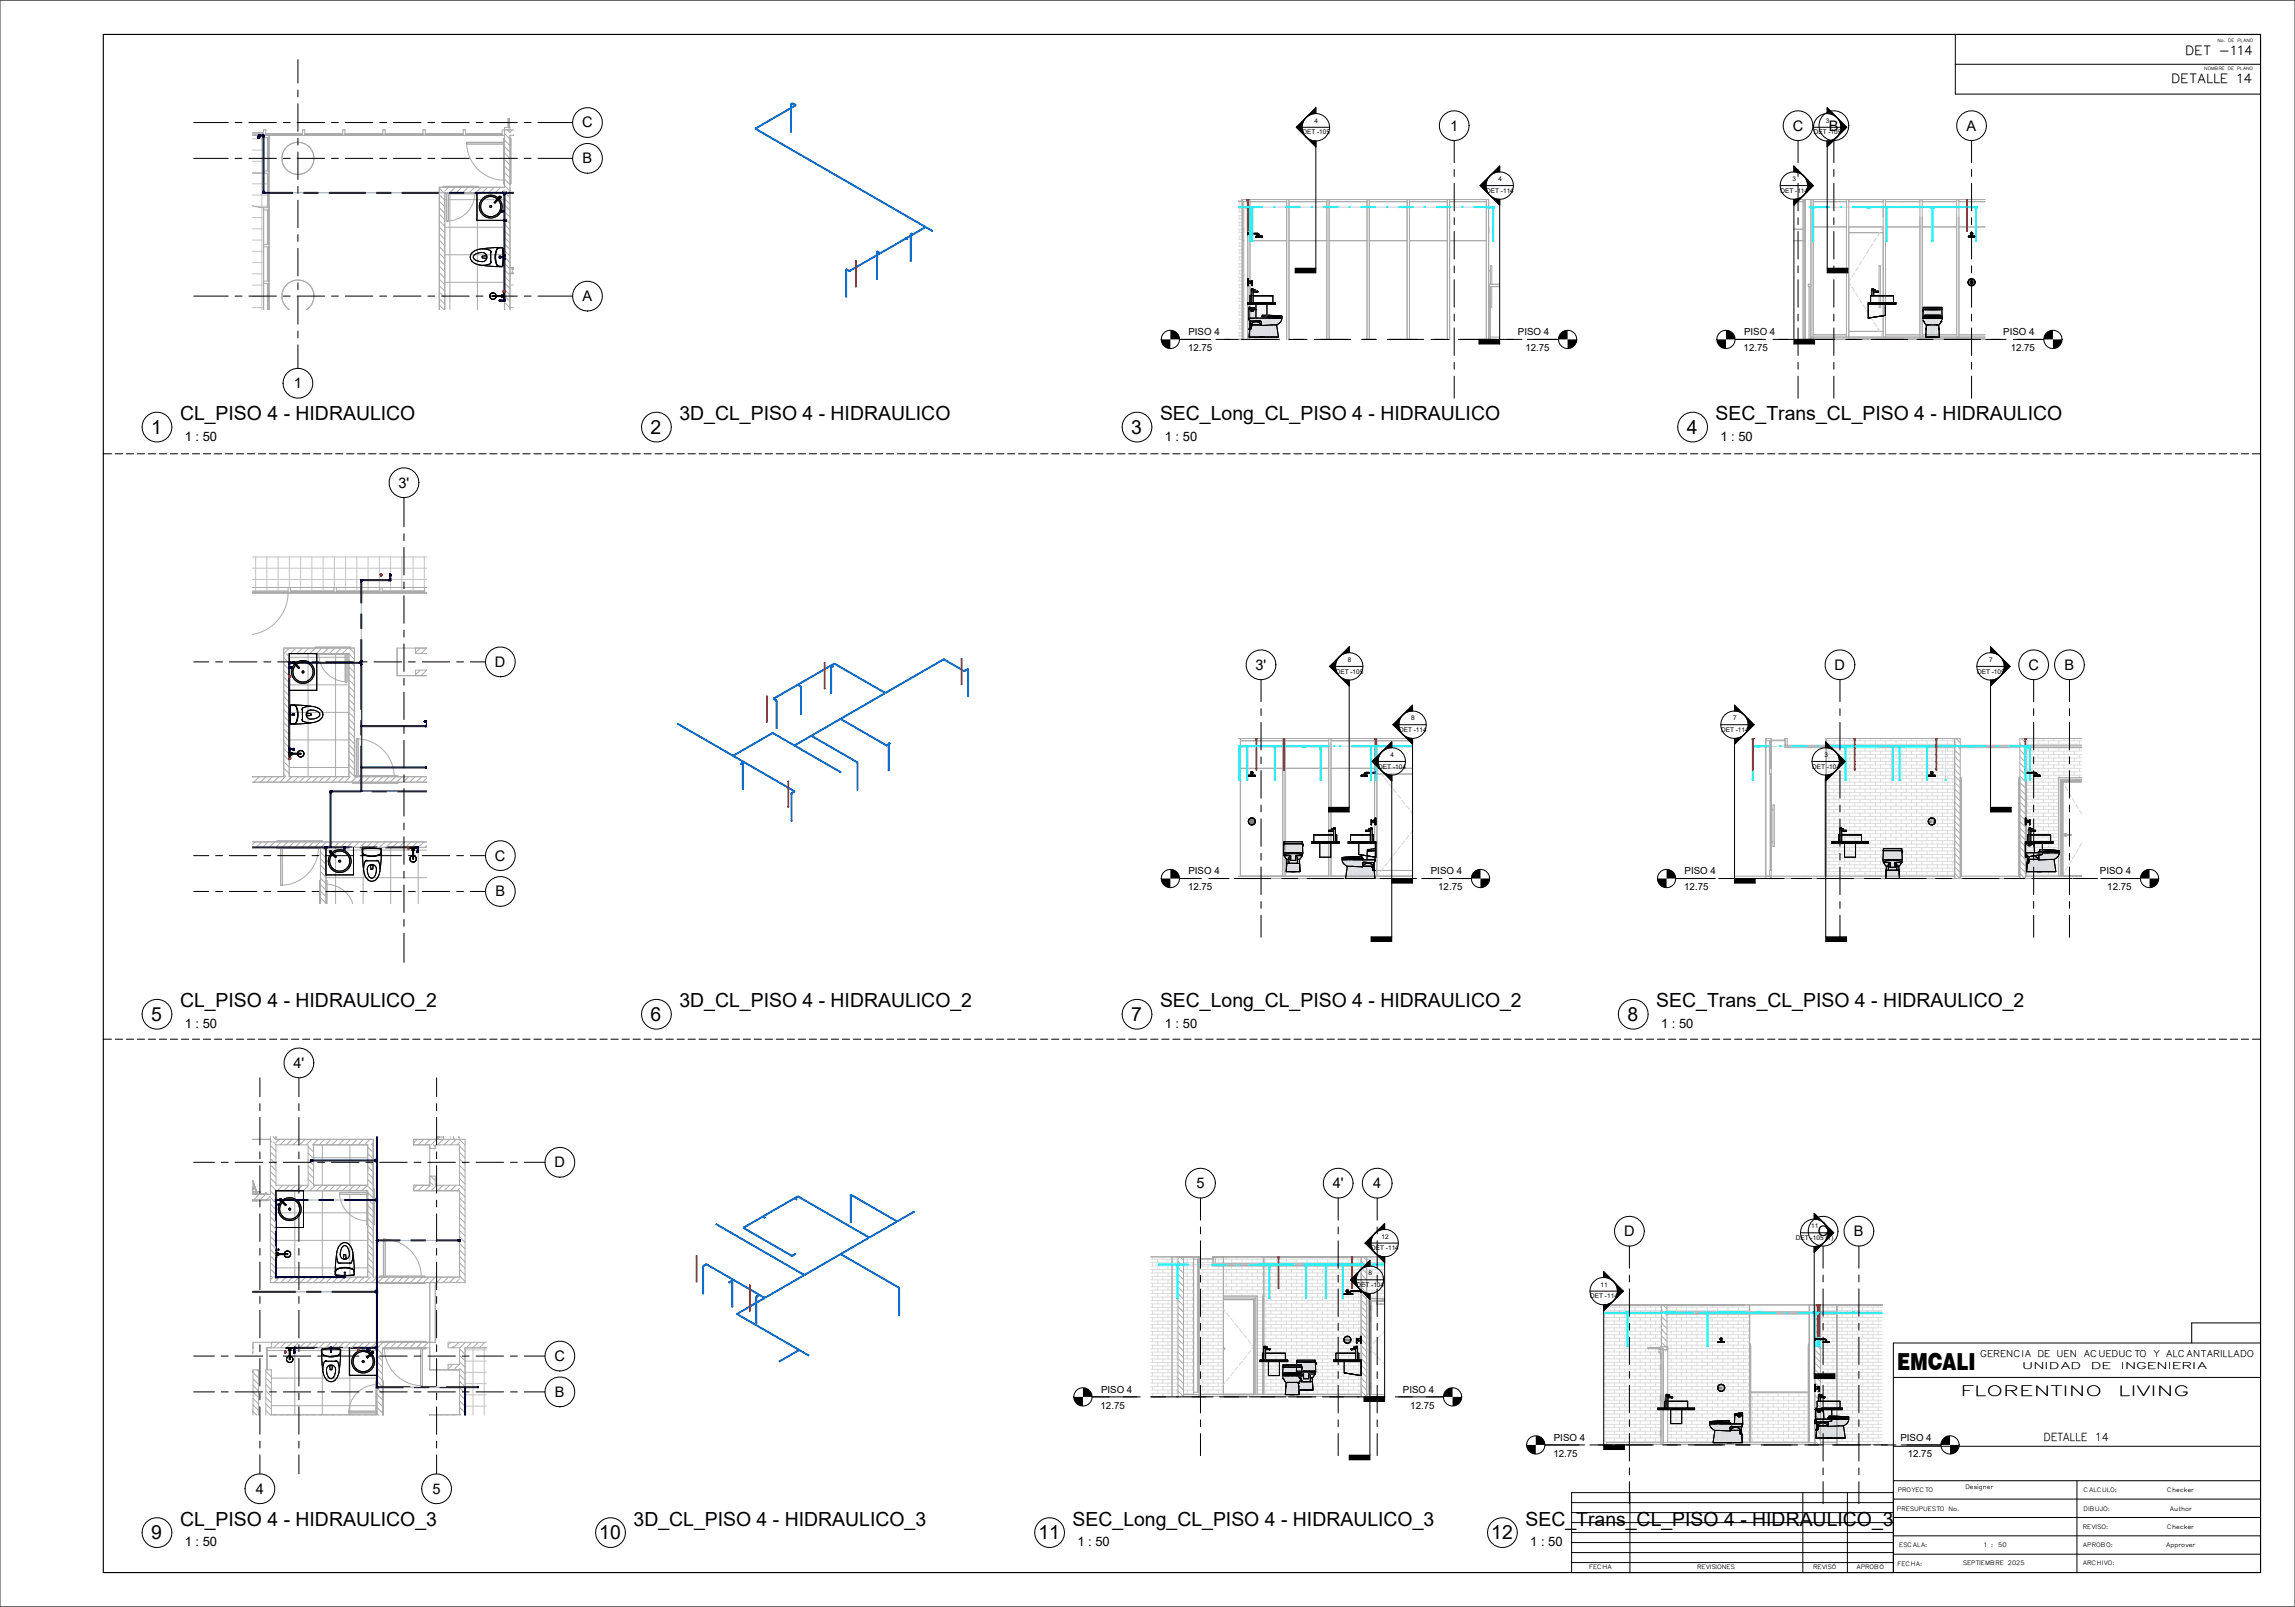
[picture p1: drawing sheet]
<svg xmlns="http://www.w3.org/2000/svg" width="1000mm" height="700mm" viewBox="0 0 1000 700" stroke-linecap="round" stroke-linejoin="round" font-family="sans-serif">
<defs><g id="words">
<text font-size="10.2" x="826.6" y="596.6">EMCALI</text>
<g font-size="8.5">
<text x="78.4" y="182.9">CL_PISO 4 - HIDRAULICO</text>
<text x="296" y="182.9">3D_CL_PISO 4 - HIDRAULICO</text>
<text x="505.5" y="182.9">SEC_Long_CL_PISO 4 - HIDRAULICO</text>
<text x="747.5" y="182.9">SEC_Trans_CL_PISO 4 - HIDRAULICO</text>
<text x="65.9" y="188.9">1</text>
<text x="283.5" y="188.9">2</text>
<text x="492.9" y="188.9">3</text>
<text x="735" y="188.9">4</text>
<text x="78.4" y="438.7">CL_PISO 4 - HIDRAULICO_2</text>
<text x="296" y="438.7">3D_CL_PISO 4 - HIDRAULICO_2</text>
<text x="505.5" y="438.7">SEC_Long_CL_PISO 4 - HIDRAULICO_2</text>
<text x="721.7" y="438.7">SEC_Trans_CL_PISO 4 - HIDRAULICO_2</text>
<text x="65.9" y="444.7">5</text>
<text x="283.5" y="444.7">6</text>
<text x="492.9" y="444.7">7</text>
<text x="709.1" y="444.7">8</text>
<text x="78.4" y="664.5">CL_PISO 4 - HIDRAULICO_3</text>
<text x="276.1" y="664.5">3D_CL_PISO 4 - HIDRAULICO_3</text>
<text x="467.4" y="664.5">SEC_Long_CL_PISO 4 - HIDRAULICO_3</text>
<text x="664.7" y="664.5">SEC_Trans_CL_PISO 4 - HIDRAULICO_3</text>
<text x="65.9" y="670.5">9</text>
<text x="261.1" y="670.5">10</text>
<text x="452.5" y="670.5">11</text>
<text x="649.8" y="670.5">12</text>
</g>
<g font-size="6.3">
<text x="253.6" y="55.5">C</text>
<text x="631.9" y="56.9">1</text>
<text x="781.1" y="56.9">C</text>
<text x="796.9" y="56.9">B</text>
<text x="856.9" y="56.9">A</text>
<text x="253.8" y="71.1">B</text>
<text x="253.8" y="131.1">A</text>
<text x="128" y="169.1">1</text>
<text x="173.6" y="212.4">3'</text>
<text x="215.7" y="290.5">D</text>
<text x="547.1" y="291.7">3'</text>
<text x="799.4" y="291.7">D</text>
<text x="883.8" y="291.7">C</text>
<text x="899.6" y="291.7">B</text>
<text x="215.7" y="374.9">C</text>
<text x="215.8" y="390.5">B</text>
<text x="127.9" y="465.2">4'</text>
<text x="241.6" y="508.4">D</text>
<text x="521.3" y="517.5">5</text>
<text x="580.7" y="517.5">4'</text>
<text x="598.3" y="517.5">4</text>
<text x="707.7" y="538.5">D</text>
<text x="792.1" y="538.5">C</text>
<text x="807.8" y="538.5">B</text>
<text x="241.6" y="592.8">C</text>
<text x="241.8" y="608.4">B</text>
<text x="111.5" y="650.6">4</text>
<text x="188.5" y="650.6">5</text>
</g>
<g font-size="6.2">
<text x="854.3" y="608.2">FLORENTINO</text>
<text x="923" y="608.2">LIVING</text>
</g>
<g font-size="5.6">
<text x="80.5" y="192.1">1 : 50</text>
<text x="507.5" y="192.1">1 : 50</text>
<text x="749.6" y="192.1">1 : 50</text>
<text x="80.5" y="447.8">1 : 50</text>
<text x="507.5" y="447.8">1 : 50</text>
<text x="723.8" y="447.8">1 : 50</text>
<text x="80.5" y="673.6">1 : 50</text>
<text x="469.4" y="673.6">1 : 50</text>
<text x="666.8" y="673.6">1 : 50</text>
</g>
<g font-size="5.5">
<text x="952.1" y="23.8">DET -114</text>
<text x="946" y="36.2">DETALLE 14</text>
</g>
<text font-size="4.8" x="890.4" y="627.7">DETALLE 14</text>
<g font-size="4.2">
<text x="517.8" y="146">PISO 4</text>
<text x="661.4" y="146">PISO 4</text>
<text x="759.9" y="146">PISO 4</text>
<text x="872.9" y="146">PISO 4</text>
<text x="517.7" y="152.9">12.75</text>
<text x="664.6" y="152.9">12.75</text>
<text x="759.7" y="152.9">12.75</text>
<text x="876.1" y="152.9">12.75</text>
<text x="517.8" y="380.8">PISO 4</text>
<text x="623.5" y="380.8">PISO 4</text>
<text x="734.1" y="380.8">PISO 4</text>
<text x="915" y="380.8">PISO 4</text>
<text x="517.7" y="387.7">12.75</text>
<text x="626.7" y="387.7">12.75</text>
<text x="733.9" y="387.7">12.75</text>
<text x="918.2" y="387.7">12.75</text>
<text x="479.7" y="606.6">PISO 4</text>
<text x="611.3" y="606.6">PISO 4</text>
<text x="479.6" y="613.5">12.75</text>
<text x="614.5" y="613.5">12.75</text>
<text x="677.1" y="627.5">PISO 4</text>
<text x="828" y="627.5">PISO 4</text>
<text x="676.9" y="634.5">12.75</text>
<text x="831.3" y="634.5">12.75</text>
</g>
<g font-size="4.1">
<text x="862.9" y="591.2">GERENCIA DE UEN ACUEDUCTO Y ALCANTARILLADO</text>
<text x="881.1" y="596.4">UNIDAD</text>
<text x="911.1" y="596.4">DE</text>
<text x="924.2" y="596.4">INGENIERIA</text>
</g>
<g font-size="2.8">
<text x="572.8" y="53.6">4</text>
<text x="795.6" y="53.6">3</text>
<text x="567.5" y="58.5">DET -105</text>
<text x="790.3" y="58.5">DET -105</text>
<text x="647.6" y="83.9">DET -114</text>
<text x="652.9" y="79">4</text>
<text x="775.8" y="83.9">DET -114</text>
<text x="781.1" y="79">3</text>
<text x="582" y="293.4">DET -105</text>
<text x="587.3" y="288.4">8</text>
<text x="861.5" y="293.4">DET -105</text>
<text x="866.8" y="288.4">7</text>
<text x="614.9" y="313.8">8</text>
<text x="755.2" y="313.8">7</text>
<text x="609.6" y="318.8">DET -114</text>
<text x="749.9" y="318.8">DET -114</text>
<text x="605.8" y="329.8">4</text>
<text x="794.9" y="329.8">3</text>
<text x="600.6" y="334.8">DET -104</text>
<text x="789.6" y="334.8">DET -104</text>
<text x="602" y="539.6">12</text>
<text x="789.1" y="535.1">11</text>
<text x="597.5" y="544.6">DET -114</text>
<text x="782.5" y="540.1">DET -105 (1)</text>
<text x="596.3" y="555.6">8</text>
<text x="591" y="560.6">DET -104</text>
<text x="697.4" y="560.5">11</text>
<text x="692.9" y="565.5">DET -114</text>
</g>
<g font-size="2.6">
<text x="826.9" y="650.1">PROYECTO</text>
<text x="856.4" y="648.5">Designer</text>
<text x="907.8" y="650">CALCULO:</text>
<text x="944.2" y="650">Checker</text>
<text x="826.6" y="658">PRESUPUESTO No.</text>
<text x="907.9" y="658.1">DIBUJO:</text>
<text x="945.3" y="658">Author</text>
<text x="907.6" y="666">REVISO:</text>
<text x="944.2" y="666">Checker</text>
<text x="827.5" y="673.9">ESCALA:</text>
<text x="864.4" y="673.8">1 : 50</text>
<text x="907.4" y="673.9">APROBO:</text>
<text x="943.7" y="674">Approver</text>
<text x="692.5" y="683.6">FECHA</text>
<text x="739.4" y="683.6">REVISIONES</text>
<text x="790.1" y="683.6">REVISÓ</text>
<text x="808.7" y="683.6">APROBÓ</text>
<text x="826.8" y="681.9">FECHA:</text>
<text x="855.3" y="681.8">SEPTIEMBRE 2025</text>
<text x="907.4" y="681.9">ARCHIVO:</text>
</g>
<g font-size="1.9">
<text x="966.2" y="18.2">No. DE PLANO</text>
<text x="960.5" y="30.6">NOMBRE DE PLANO</text>
</g>
</g></defs>
<path d="M219.6 95.9l.2 .1zM218.6 91.8l.2 .1-.1 .3 .2-.2zM218.9 92.2h.3zM219.6 91.8l.2 .4zM218.9 91.8h.3zM219.6 84.5v.3zM219 84.2h.3z" fill="#3c3cfe"/>
<path d="M218.4 92a.21 .21 0 0 0 .4 0 .21 .21 0 0 0-.4 0zM218.9 91.8v.4h.3v-.4zM219.6 84.5l.2 .3zM219 84l.3 .2z" fill="#1d1dff"/>
<path d="M219.2 91.8v.4h.4v-.4zM219.6 92.2l.2 3.7zM218.6 92.3l.6-.1zM218.4 92l.2 .2zM218.7 91.7h.5zM219 84.2l.5 .1v.5l.3-.3v-.5zM219.6 84.8l.2 7zM207.8 84v.2h11.2v-.2z" fill="#7b7bff"/>
<path d="M219.6 130.3l.2 .2z" fill="#1d1dff"/>
<g fill="#7b7bff">
<path d="M219.7 128.5l.1 1z"/>
<path d="M219.6 128.7l.1 .6z"/>
<path d="M219.6 129.3l.2 1zM219.6 127.5l.1 1.2z"/>
</g>
<path d="M219.2 111.8v.4z" fill="#1d1dff"/>
<path d="M217.8 111.8l.2 .1-.1 .3 .2-.2zM218.1 112.2h.3zM219 112.2h.2zM218.1 111.8h.3zM219 111.8h.2z" fill="#3c3cfe"/>
<path d="M217.6 112a.21 .21 0 0 0 .4 0 .21 .21 0 0 0-.4 0zM219 111.8l.2 .3zM218.1 111.8v.4h.3v-.4z" fill="#1d1dff"/>
<g fill="#7b7bff">
<path d="M220 95.9l.6 .2z"/>
<path d="M218.4 111.8v.4h.6v-.4zM219 112.2l.2 .1zM217.8 112.3l.6-.1zM217.6 112l.2 .2zM217.9 111.7h.5zM219 111.7l.2 .1z"/>
<path d="M220 96.1l.6 .2zM219.4 96.1l.2 .2z"/>
</g>
<path d="M219.7 126.8l.1 .3z" fill="#e0718f"/>
<path d="M219.6 126.8l.2 .4z" fill="#d46d97"/>
<path d="M219.6 112.5v.3z" fill="#3c3cfe"/>
<path d="M219.6 130.5l.2 .2zM219.6 112.5l.2 .3z" fill="#1d1dff"/>
<path d="M219.6 127.3l.2 .2zM219.6 112.8v13.9z" fill="#7b7bff"/>
<path d="M219.8 126.8l.1 .3z" fill="#e0718f"/>
<path d="M219.8 126.7v.5z" fill="#d46d97"/>
<path d="M219.8 126.7l.2 .2z" fill="#bb6aad"/>
<path d="M220 112.5v.3z" fill="#3c3cfe"/>
<path d="M219.8 130.3l.2 .4zM219.8 112.5l.2 .3z" fill="#1d1dff"/>
<path d="M219.8 127.3l.2 3v-3.2zM219.8 112.8l.2 14z" fill="#7b7bff"/>
<path d="M219.2 130.9l.3 .1zM218.1 130.9l.3 .1zM219.2 130.8l.3 .1z" fill="#1d1dff"/>
<path d="M218.4 130.8l.8 .2z" fill="#7b7bff"/>
<path d="M219.2 131.1l.4 .1zM218.1 131l.3 .1zM219.2 131h.4z" fill="#1d1dff"/>
<path d="M218.4 131l.8 .2z" fill="#7b7bff"/>
<path d="M114.2 59.1h.3zM113.1 59.1l.3 .1zM113.1 59h.3zM114.2 59h.3z" fill="#1d1dff"/>
<path d="M113.4 59l.8 .2z" fill="#7b7bff"/>
<path d="M113.1 58.9l.3 .1zM114.2 58.9l.4 .1zM113.1 58.8l.3 .1zM114.2 58.8l.4 .1z" fill="#1d1dff"/>
<path d="M113.4 58.8l.8 .2z" fill="#7b7bff"/>
<path d="M114.6 83.4l.2 .3zM114.6 59.3l.2 .3z" fill="#1d1dff"/>
<path d="M114.6 59.6l.2 23.8z" fill="#7b7bff"/>
<path d="M114.8 83.4l.2 .3zM114.8 59.3l.2 .3z" fill="#1d1dff"/>
<path d="M114.8 59.6l.2 23.8z" fill="#7b7bff"/>
<path d="M115.1 84l.3 .2z" fill="#1d1dff"/>
<path d="M115.4 84l92.4 .2z" fill="#7b7bff"/>
<path d="M219 83.8h.3z" fill="#3c3cfe"/>
<path d="M115.1 83.8l.3 .2zM219 83.8l.3 .2z" fill="#1d1dff"/>
<path d="M115.4 83.8l103.6 .2z" fill="#7b7bff"/>
<path d="M220.3 84.2h.3z" fill="#3c3cfe"/>
<path d="M220.3 84l.3 .2z" fill="#1d1dff"/>
<path d="M220.6 84l3.3 .2z" fill="#7b7bff"/>
<path d="M220.3 83.8h.3z" fill="#3c3cfe"/>
<path d="M220.3 83.8l.3 .2z" fill="#1d1dff"/>
<path d="M220.6 83.8l3.3 .2z" fill="#7b7bff"/>
<path d="M219.6 111.2v.3zM219.6 96l.2 .3z" fill="#3c3cfe"/>
<path d="M219.6 111.2l.2 .3z" fill="#1d1dff"/>
<path d="M219.6 96.3l.2 14.9z" fill="#7b7bff"/>
<path d="M220 111.2v.3zM219.8 95.9l.2 .4zM220 84.5v.3z" fill="#3c3cfe"/>
<path d="M219.8 111.2l.2 .3zM219.8 84.5l.2 .3z" fill="#1d1dff"/>
<path d="M219.8 96.3l.2 14.9zM219.8 84.8l.2 11.1z" fill="#7b7bff"/>
<g fill="#7b7bff">
<path d="M219.3 111.7l.5 .3-.3 .3z"/>
<path d="M219.5 111.2l.1 .3 .5-.3v1.6l-.1-.3h-.4l-.1 .3 .3-.8z"/>
</g>
<path d="M219.6 130.7l.2 .2z" fill="#3c3cfe"/>
<path d="M220 130.3l-.2 .7h.3z" fill="#7b7bff"/>
<path d="M219.5 130.7l.3 .3z" fill="#3c3cfe"/>
<path d="M219.2 131.2h.6v-.2zM219.2 130.7h.3z" fill="#7b7bff"/>
<path d="M219.2 131.2h.4zM219.2 131l.4 .1zM219.2 130.9h.3zM219.2 130.8h.3z" fill="#1d1dff"/>
<path d="M112.5 59.3l.1 .3zM112.5 59.3l.1 .3zM112.8 59l.2 .3z" fill="#3c3cfe"/>
<path d="M112.5 59l.1 .3 .2-.3z" fill="#7b7bff"/>
<path d="M112.7 59.3l.2 .3zM112.7 59.3l.2 .3z" fill="#0606ff"/>
<path d="M112.6 59.3v.3zM112.6 59.3v.3zM113 59.3v.3zM113 59.3v.3z" fill="#0e0eff"/>
<path d="M112.6 59.2l.4 .1z" fill="#1d1dff"/>
<path d="M112.8 59l.3 .2z" fill="#3c3cfe"/>
<path d="M113.1 59.2h.3zM112.8 58.7v.3l.6-.3z" fill="#7b7bff"/>
<path d="M113.1 59.2h.3zM113.1 59.1h.3zM113.1 58.9h.3zM113.1 58.8h.3z" fill="#1d1dff"/>
<path d="M114.6 59l-.1 .3z" fill="#3c3cfe"/>
<path d="M114.2 59.2h.3zM114.2 58.7l.6 .3v-.3z" fill="#7b7bff"/>
<path d="M114.2 59.2h.3zM114.2 59l.3 .1zM114.2 58.9h.4zM114.2 58.8h.4z" fill="#1d1dff"/>
<path d="M114.8 59l-.2 .3z" fill="#3c3cfe"/>
<path d="M114.5 59.3l.1 .3zM114.8 59l.3 .6v-.6z" fill="#7b7bff"/>
<path d="M114.8 84v.3h.6zM115.1 83.8h.3z" fill="#7b7bff"/>
<path d="M114.8 83.8v.2l.3-.2z" fill="#3c3cfe"/>
<path d="M114.5 83.4v.6h.3zM115 83.4l.1 .3z" fill="#7b7bff"/>
<path d="M115 83.5v.2z" fill="#3c3cfe"/>
<g fill="#7b7bff">
<path d="M219.8 84l.3 .8z"/>
<path d="M219 83.7h1.6l-.3 .1 .3 .5z"/>
</g>
<path d="M112.7 59.8l.1 .4zM112.8 59.8l.1 .4z" fill="#1d1dff"/>
<path d="M112.6 60.1l.2 .1zM112.6 59.8v.3z" fill="#3c3cfe"/>
<path d="M112.6 59.9l.2 .3zM112.8 59.8v.4z" fill="#1d1dff"/>
<path d="M112.6 60l.1 .2z" fill="#7b7bff"/>
<path d="M112.8 59.7l.2 .4z" fill="#3c3cfe"/>
<path d="M112.9 59.8l.1 .2z" fill="#1d1dff"/>
<path d="M112.8 60.2l.2-.2z" fill="#7b7bff"/>
<path d="M112.5 59.6l.1 .3z" fill="#7b7bff"/>
<path d="M113 59.3l.1 .3zM113 59.3l.1 .3z" fill="#3c3cfe"/>
<path d="M113 59.6l.1 .4z" fill="#7b7bff"/>
<path d="M112.6 59.3l.1 .3zM112.6 59.3l.1 .3z" fill="#0606ff"/>
<path d="M112.9 59.3l.1 .3zM112.9 59.3l.1 .3z" fill="#0606ff"/>
<path d="M217.7 130.8l.1 .4zM217.8 130.8l.1 .4z" fill="#1d1dff"/>
<path d="M217.8 130.8l.3 .2z" fill="#3c3cfe"/>
<path d="M217.8 131.2l.3-.2z" fill="#3c3cfe"/>
<path d="M217.6 131l.2 .2z" fill="#7b7bff"/>
<path d="M217.9 130.7h.5z" fill="#7b7bff"/>
<path d="M217.8 131.3l.6-.1z" fill="#7b7bff"/>
<g fill="#1d1dff">
<path d="M218.1 130.8l.3 .1z"/>
<path d="M218.1 131.1l.3 .1z"/>
</g>
<path d="M219.2 127.2l.4 .1z" fill="#f99"/>
<path d="M219.2 126.7h.4v.2z" fill="#f99"/>
<path d="M219.2 127l.4 .1z" fill="#ff8585"/>
<path d="M219.2 126.8l.3 .2z" fill="#ff8585"/>
<path d="M113.1 59h.1M114.8 59.2h.1M114.8 83.8h.1M217.6 131h.1M217.8 131h.1M219.6 131h.1" fill="none" stroke="#0000fc" stroke-width=".44"/>
<path d="M219.8 84.5v.3" fill="none" stroke="#0000fb" stroke-width=".44"/>
<path d="M113 59.2h.1M113.1 59.2h.1M113.1 59h.1M113.1 58.9h.1M114.6 59.2h.1M114.8 59.3h.1M114.8 83.7h.1M115 83.8h.1M219.5 131h.1M219.6 131h.1M219.6 130.8h.1" fill="none" stroke="#0000f9" stroke-width=".44"/>
<path d="M219.8 130.5h.1" fill="none" stroke="#0000f7" stroke-width=".44"/>
<g fill="none" stroke="#0000f3" stroke-width=".44">
<path d="M112.5 60h.1M112.8 60h.1M113 59h.1M113 60h.1M113.1 59h-.1M113.1 59h.1M114.6 59h.1M114.8 59.2h.1M114.8 83.7l.1 .1M114.8 83.8h.1M218.6 91.9v.1M218.6 92.2v.1"/>
<path d="M217.8 111.8h.1M217.8 111.9v.1M217.8 112.2v.1M217.8 130.9v.1M217.8 131.2v.1M218.1 131h.1M219.5 131h.1M219.6 131h.1M219.8 131h.1M219.9 130.7h.1"/>
</g>
<path d="M219.8 130.3v.2" fill="none" stroke="#0000f0" stroke-width=".44"/>
<path d="M219.7 127.2h.1M219.8 127.2h.1M219.8 126.7h.1M219.8 126.7v.6M219.9 126.9l-.2 .2M219.9 126.8v.1M219.9 127.1h.1" fill="none" stroke="#ff7f7f" stroke-width=".44"/>
<path d="M219 84h.3M219.8 91.8v.4M219.8 95.9v.1M219.2 112h.1M219.3 111.8v.1M219.7 130.5h.1M219.8 129.3v.2M219.8 128.5v.8z" fill="none" stroke="#0000e1" stroke-width=".44"/>
<g fill="none" stroke="#0000e8" stroke-width=".44">
<path d="M112.6 59.9h.1M112.6 60h.4M112.6 59.2h.1M112.6 59.9v.1M112.7 59.7h.1M112.7 59.3h.1M112.7 59.8h.1M112.8 59.7h.1M112.8 59.8l.2 .3M112.8 59.6h.1M112.9 59.9l-.2 .2M112.9 59h.1"/>
<path d="M113 58.9h.1M113 59h.1M113 59.2h.1M113 60h.1M113.1 59h.1M113.1 58.8h.1M113.1 59.2h.1M113.1 59h-.1M113.1 58.9l-.2 .1M114.6 58.8h.1M114.6 59.2h.1M114.8 59.2h.1"/>
<path d="M114.8 59.3h.1M114.8 59h.1M114.8 59.1h.1M114.8 59.1v.2M115 59.2h.1M112.7 60.1l.1 .1M112.9 60.2h-.1M112.9 60.1h.1M114.6 83.8h.1M114.8 83.9h.1M114.8 83.7v.2M114.8 83.8h.1"/>
<path d="M114.9 84h.1M115 83.8h.1M115.1 84.2h.1M218.5 91.8l-.1 .2M218.6 91.8h.1M218.6 91.7h.1M218.6 91.7v.2M218.6 92v.2M218.6 92.2h.1M218.7 91.7h.1M218.7 91.9l-.2 .2M218.7 91.8l.1 .1"/>
<path d="M218.9 91.9h.1M218.9 92h-.5M219.3 84.1v.1M219.6 84.5h.1M219.8 91.8h.1M219.8 91.9h.1M219.8 92.2h.1M219.9 84.8h.1M219.9 84.5h.1M220.3 84.1v.1M217.7 111.8v.3M217.7 112.1h.1"/>
<path d="M217.8 111.8h.1M217.8 111.7l.1 .5M217.8 112.2h.1M217.9 111.7h.1M217.9 111.9l-.2 .2M217.9 111.8l.1 .1M218 112l-.1 .2M218.1 111.8h.1M218.1 112.1h.1M218.1 111.9v.1M219.3 112.1v.1M219.6 112.5h.1"/>
<path d="M219.6 111.5h.1M219.9 111.2h.1M219.9 112.8h.1M219.9 112.5h.1M219.9 111.5h.1M217.6 131l.1 .1M217.7 130.8l-.1 .2M217.8 130.8l.2 .1M217.8 131.2h.1M217.8 130.7v.5M217.9 130.7h.1M217.9 130.9l-.2 .2"/>
<path d="M218 131l-.3 .2M218.1 131h.1M218.4 131h.1M219.2 131h.1M219.5 130.9v.1M219.5 130.9h.1M219.6 131h-.1M219.6 131h.1M219.6 131.2h.1M219.6 130.9h.1M219.6 130.7h.1M219.7 130.9v.1"/>
<path d="M219.7 131h.1M219.8 130.9h.1M220 130.7h.1"/>
</g>
<g fill="none" stroke="#0000d1" stroke-width=".44">
<path d="M112.6 60h.1M112.6 59.7h.1M112.6 59.8h.1M112.6 59.7v.2M112.7 59h.1M112.7 59.8l-.1 .2M112.7 59.8h.2M112.8 59.8l-.2 .3M112.8 59.7h.1M112.8 59.3l-.2 .3M112.8 59.8h.1M112.8 59h.3"/>
<path d="M112.8 59.8l.2 .3M112.8 59h.1M112.8 59.6h.2M112.9 59l.1 .2M112.9 59.8l.1 .2M113 59h-.2M113 59h.1M113 59.3v.4M113 60h.1M113 59.9v.1M113 59.8h.1M113 59.7h.1"/>
<path d="M113 58.9v.1M113.1 59h.1M113.1 59v.2M114.5 59h.3M114.5 59v.1M114.6 59v.2M114.6 59.2h.2M114.8 59v.1M114.8 59h.1M114.8 58.8h.1M114.8 59v.3M114.8 59.2h.1"/>
<path d="M112.6 60l.1 .2M112.7 60.1h.1M112.9 60.1l-.2 .1M113 60.1h-.1M113 60l-.1 .1M114.8 83.8h.1M114.8 83.8l.3 .2h-.3M114.8 84.1h.1M114.8 83.7v.3M114.8 84h.1M114.8 83.9h.1M114.9 83.7h.1"/>
<path d="M114.9 83.8l-.1 .2M114.9 83.8h.1M114.9 83.8h-.1M115.1 84.1h.1M115.4 84.1h.1M218.5 91.8l-.1 .2M218.5 91.8h.1M218.5 92.1l.1 .1M218.6 91.7h.1M218.6 92.2v.1M218.6 91.8l.1 .1M218.7 92.2h-.1"/>
<path d="M218.7 92.2h.1M218.7 91.8l.1 .2M218.7 91.8h-.2M218.7 91.7h.2M218.8 91.7h.1M218.8 92.2h.1M218.8 92h-.4M218.9 91.9v.1M218.9 92.2h.1M219 83.8h.1M219 84.1v.1M219.3 83.8h.1"/>
<path d="M219.3 84.1v.1M219.6 84.5h.1M219.6 84.8h.1M219.8 91.8v.4M219.9 84.5h.1M219.9 84.8h.1M220.3 83.8h.1M220.3 84.1v.1M220.6 83.8h.1M220.6 84.1v.1M217.7 111.8v.3M217.7 112.1l.1 .1"/>
<path d="M217.7 112.2h.2M217.8 112.2v.1M217.8 111.7h.1M217.8 111.8l.1 .1M217.9 112.2h-.1M217.9 111.8v.4M218 112.2h.1M218 111.7h.1M218.1 111.8h.1M218.1 111.9v.1M218.1 112.2h.1M218.1 111.7l-.4 .1"/>
<path d="M219 111.8h.1M219 112.1v.1M219.3 111.8h.1M219.3 112.1v.1M219.6 111.5h.1M219.6 112.5h.1M219.6 111.2h.1M219.6 112.8h.1M219.9 111.5h.1M219.9 112.5h.1M219.9 111.2h.1M219.9 112.8h.1"/>
<path d="M217.6 131l.1 .1M217.7 130.8l-.1 .1M217.8 130.7h.1M217.8 131.2v.1M217.8 131h.1M217.8 130.8l.1 .1M217.8 131.2h.1M217.9 131.2h-.1M217.9 130.8l.1 .2M217.9 130.8h-.2M217.9 130.7h.1M218 131.2h.1"/>
<path d="M218 130.7h.1M218 131h.1M218 131l-.3 .1M218.1 131.2h.1M218.1 130.8h.1M218.1 130.9v.1M218.1 131h.1M218.4 131h.1M219.5 130.9v.1M219.5 131h.3M219.6 130.8v.2M219.6 131h.1"/>
<path d="M219.6 130.9h.1M219.6 130.7h.3M219.7 130.9l-.1 .1M219.7 130.9v.1M219.8 131h.1M219.8 130.9v.1M219.8 130.9h.1M219.8 130.7v.3M220 131h-.1"/>
</g>
<g fill="none" stroke="#ff7e7e" stroke-width=".44">
<path d="M219.5 127.2h.2M219.5 126.7h.1M219.5 127h.1M219.6 127.2h-.1M219.6 126.7h.1M219.6 127.2h.1M219.6 127h.1M219.6 127l.1 .2M219.7 127.2h.1M219.7 126.7h.1M219.7 126.8l-.1 .2M219.7 126.8l.3 .2"/>
<path d="M219.7 127.1h.1M219.8 127.1h.1M219.8 127.2h.1M219.8 126.7h.1M219.8 126.8l.1 .1M220 127l-.3 .2"/>
</g>
<path d="M218.4 91.9v.1M219.7 96h.1M219.8 84v.5M219.8 84.8v7M219.8 92.2v3.7M219.8 128.5v.8M219.8 129.3v.2M219.8 129.5v.8M219.8 127.5v1M219.8 129.3h.1M219.8 129.5h.1" fill="none" stroke="#0000c2" stroke-width=".44"/>
<path d="M219.6 126.9v.2M220 127v.1" fill="none" stroke="#f47a7d" stroke-width=".44"/>
<g fill="none" stroke="#0000a2" stroke-width=".44">
<path d="M112.5 59.7h.6M112.5 60h.1M112.5 59.7h.1M112.5 59.7v.3M112.5 59.8h.1M112.5 59h.2M112.6 59.8v.1M112.6 59.9h.1M112.6 59.7v.1M112.6 59.6v.1M112.7 59h.1M112.7 59.7l-.1 .2"/>
<path d="M112.8 59h.1M112.8 58.9l.2 .1M112.8 58.7v.3M112.8 59h-.1M112.8 58.9l.1 .1M112.9 59.7l.2 .2M112.9 58.9v.1M112.9 59h-.1M113 58.9v.1M113 59h.1M113 59.2l-.4 .1M113 59.6l.1 .4"/>
<path d="M113 59.8v.1M113 59.9h.1M113 59.8h.1M113.1 59h.1M113.1 59.2h.3v-.4h-.3l-.1 .5M113.1 59.7v.1M113.1 60h.1M113.1 59.7h.1M114.5 59.1v.1M114.6 59.2h-.4v-.4h.4v.8h.4v-.4h-.4M114.8 58.9l.3 .1M114.8 58.9v.1"/>
<path d="M114.8 58.9h.1M114.8 59.1h.1M114.8 59.2h.1M114.8 58.8h.1M114.8 58.8v.1M114.8 58.7v.6M114.8 59h.1M114.8 59l.1 .1M114.9 59.1h-.1M112.5 60h.6M112.6 60.1h.1M112.7 60.2h.1"/>
<path d="M112.9 60.2h-.1M112.9 60.2h.1M112.9 60.1v.1M113 60h.1M114.6 83.4h.4l.1 .8h.3v-.4h-.8zM114.8 83.7v.6M114.8 83.7h.1M114.8 84h-.3M114.8 84v.1M114.8 84h.1M114.8 83.7v.1M114.8 83.9h.1"/>
<path d="M114.8 84.1h.1M114.9 83.8l-.1 .1M114.9 84h.1M114.9 84.1h.1M114.9 84l-.1 .1M218.4 92h.1M218.4 91.9h.1M218.5 91.7l.7 .1M218.5 92.2h.4M218.5 92.2l.1 .1M218.5 92.2h.1M218.6 91.7h.1"/>
<path d="M218.6 91.7v.6M218.6 92.3h.1M218.6 91.7h-.1M218.7 91.7l.1 .1M218.7 92.2h.1M218.7 91.7h.1M218.8 91.7h-.1M218.8 92.3h.1M218.8 91.8l.1 .1M218.8 92.2h-.1M218.8 92.2h.1M218.8 92.2v.1"/>
<path d="M218.9 91.7h.1M218.9 91.7h-.2M218.9 92l-.1 .2M218.9 91.7v.6M218.9 92.2h.1M219 83.7v.6M219 83.8h.3v.4h-.3M219.2 91.8l-.3 .4M219.4 95.9h.1M219.4 96.3h.1M219.5 84.8h.6M219.6 84.8v-.3h.4v.3"/>
<path d="M219.6 95.9v.4M219.6 91.8l.2 .4-.2-.4M220 95.9h-.3M220 96.3h-.3M220 95.9v.3M220.6 95.9h.1M220.6 96.3h.1M220.6 83.8h-.3v.4h.3M220.6 83.7v.6M217.6 111.9v.1M217.7 112.2l.1 .1M217.7 112.2h.1"/>
<path d="M217.8 111.7h.1M217.8 111.7v.6M217.8 111.7h.3M217.8 112.3h.1M217.8 111.7h-.1M217.9 111.7h.1M217.9 112.2h.1M218 111.7h-.1M218 111.7l.4 .1v.4h-.7M218 112.2h-.1M218 111.7h.1M218 112.3h.1"/>
<path d="M218 112.2h.1M218 111.8v.1M218 112.2l.1 .1M218 111.9h.1M218.1 111.7h.1M218.1 111.7h-.2M218.1 112l-.1 .2M218.1 112.3h.1M218.1 112.3h-.3M218.1 111.7v.6M219 111.7v.6M219 111.8h.3v.4h-.3"/>
<path d="M219.5 111.2h.6M219.5 112.8h.6M219.6 111.2v.3h.4v-.3M219.6 112.8v-.3h.4v.3M217.6 131h.1M217.6 130.9l-.1 .1M217.7 130.7l.7 .1M217.7 131.2l.1 .1M217.7 131.2h.1M217.8 130.7h.1M217.8 130.7v.6M217.8 131.3h.1"/>
<path d="M217.9 130.7l.1 .2M218 131.2h-.1M218 130.7h.1M218 131.3h.1M218 131.2h.1M218 130.7h-.1M218 131.2l.1 .1M218 130.9h.1M218.1 130.7h.1M218.1 131l-.2 .2M218.1 130.7v.6M218.1 131.2h-.4"/>
<path d="M218.4 130.8v.4h-.3M219.2 130.8l.8-.1v-.4h-.4v.9h-.4v-.4M219.5 130.9l.1 .1M219.5 130.8l.3 .2M219.6 131h-.1M219.6 131h.1M219.6 130.9l.1 .1M219.7 131h.1M219.8 131h.1M219.8 130.9l.3 .1M219.8 130.9v.4M219.9 130.9v.1"/>
<path d="M219.9 130.9h.1M219.9 130.9l-.1 .1M219.9 131h.1"/>
</g>
<g fill="none" stroke="#f77" stroke-width=".44">
<path d="M219.5 127.3h.3M219.5 126.7h.2M219.5 127.2v.1M219.6 127.3h.1M219.6 126.7h.1M219.6 126.7h-.1M219.6 126.8v.4M219.6 126.7v.5M219.6 127.2h.2M219.7 127.2h-.1M219.7 126.7h.1M219.7 127.2h.1"/>
<path d="M219.8 127.2h.1M219.8 126.7h.1M219.8 127.3h.1M219.8 126.7h-.2M219.8 126.7v.6M219.8 126.7h-.3M219.9 126.7h.1M219.9 127.2h.1M220.1 126.9h.1M220.1 127l-.1 .1"/>
</g>
<g fill="none" stroke="#000083" stroke-width=".44">
<path d="M218.4 92h-.1M218.4 91.8v.1M219 84l-11.2 .2M219.3 84h.5M219.4 96h.2M219.8 84h.1M219.2 111.7v.1M219.2 112.2h.1M219.3 111.9v.2M219.6 129.3h.1M219.6 127.5h.2M219.7 128.5l-.1 .2"/>
<path d="M219.7 129.3v.2M219.7 128.5v.8M219.7 128.5v1M219.8 129.5h.1M219.8 128.5h.1M219.8 127.5v1M219.8 129.5v.8M219.8 128.5v.8M219.8 129.3v.2M219.8 130.3h.1"/>
</g>
<path d="M219.6 126.8h.1M219.6 127.1v.1M220 126.8v.2M220 127.1h.1" fill="none" stroke="#cc6673" stroke-width=".44"/>
<g fill="none" stroke="#aaa" stroke-width=".44">
<path d="M110 59h109.8M110 57.9h4.6v1M114.9 60h2.4M115.8 59v-2.4h-1l.1 18.9M115.8 58.3h16M115.8 58.8h16M116.6 60v14.5M117.1 60v14.5M117.3 59v75.9M131.8 59v-2.4h1v2.4M132.8 58.3h16.5M132.8 58.8h16.5"/>
<path d="M149.3 59v-2.4h1v2.4M150.3 58.3h16.5M150.3 58.8h16.5M166.8 59v-2.4h1v2.4M167.8 58.3h16.5M167.8 58.8h16.5M184.3 59v-2.4h1v2.4M185.3 58.3h16.5M185.3 58.8h16.5M201.8 59v-2.4h1v2.4M202.8 58.3h16M202.8 58.8h16"/>
<path d="M219.8 58.2l2.4 2.4M221 56.6l1.2 1.2M221.5 51.6v4M222 51.6v4M222.2 56.6v-1h-2.4v26h-28.4v53.3M223.2 56.6l-1 1M223.9 58.7l-.3 .3M223.9 59h-1.7v75.9M223.9 56.6h-5.1v2.4M110 75.5h7.3M114.9 74.5h2.4M116.6 75.5v15"/>
<path d="M117.1 75.5v15M203.3 62a16.5 16.5 0 0 0 16.5 16.5M203.3 62v.8h16.5M203.3 62h16.5M219.8 61l2.4 2.4M219.8 63.8l2.4 2.4M219.8 66.7l2.4 2.4M219.8 69.5l2.4 2.4M219.8 72.3l2.4 2.4M219.8 75.2l2.4 2.4M219.8 78l2.4 2.4M219.8 60.5h-.4v19.6h.4"/>
<path d="M222.2 60.5h.4v19.6h-.4M110 89.6l2.9 .7 2.2 .2M114.9 91.5h2.4M116.6 91.5v15M117.1 91.5v15M117.3 90.5h-2.4v44.4M191.4 82l2.4 2.4h14.7v-.4M191.4 84.8l2.4 2.4M191.4 87.7l2.4 2.4M191.4 90.5l2.4 2.4M191.4 93.3l2.4 2.4M191.4 96.1l2.4 2.4"/>
<path d="M191.4 99l2.4 2.4M193.1 81.6v-.4h15.4v.4M193.8 87h.9M193.8 99h26M194.7 84v12.3M195.4 84v12.3h-.7M195.4 87h24.4M195.5 81.6l-1.7 1.7M196 84.4v50.5M198.3 81.6l-2.4 2.4M201.2 81.6l-2.4 2.4M204 81.6l-2.4 2.4"/>
<path d="M206.8 81.6l-2.4 2.4M207 84a12.3 12.3 0 0 1-12.3 12.3M208 84.4v50.5M209.6 81.6l-2.4 2.4M212.5 81.6l-2.4 2.4M215.3 81.6l-2.4 2.4M218.1 81.6l-2.4 2.4M219.8 82.7l-1.2 1.3M219.8 80.8l2.4 2.4M219.8 83.6l2.4 2.4M219.8 86.5l2.4 2.4M219.8 89.3l2.4 2.4"/>
<path d="M219.8 92.1l2.4 2.4M219.8 95l2.4 2.4M219.8 97.8l2.4 2.4M114.9 107.5h2.4M114.9 106.5h2.4M116.6 107.5v15M117.1 107.5v15M191.4 101.8l2.4 2.4M191.4 104.6l2.4 2.4M191.4 107.5l2.4 2.4M191.4 110.3l2.4 2.4M191.4 113.1l2.4 2.4"/>
<path d="M191.4 115.9l2.4 2.4M191.4 118.8l2.4 2.4M193.8 111h26M219.8 100.6l2.4 2.4M219.8 103.4l2.4 2.4M219.8 106.3l2.4 2.4M219.8 109.1l2.4 2.4M219.8 111.9l2.4 2.4M219.8 114.7l2.4 2.4M219.8 117.6l2.4 2.4M222.2 119h1.7M223.2 117.3h.7"/>
<path d="M223.2 116.8h.7M223.2 116.6v2.4M223.9 116.6h-1.7M114.9 123.5h2.4M114.9 122.5h2.4M116.6 123.5v11.4M117.1 123.5v11.4M126.1 134.9a7 7 0 0 1-1.6-10.5 7 7 0 0 1 10.6 0 7 7 0 0 1-1.6 10.5M191.4 121.6l2.4 2.4M191.4 124.4l2.4 2.4M191.4 127.2l2.4 2.4M191.4 130.1l2.4 2.4"/>
<path d="M191.4 132.9l2 2M193.8 134.9v-50.9h26v50.9M193.8 123h26M219.8 120.4l2.4 2.4M219.8 123.2l2.4 2.4M219.8 126.1l2.4 2.4M219.8 128.9l2.4 2.4M219.8 131.7l2.4 2.4M219.8 134.5l.3 .4"/>
<circle cx="129.8" cy="69" r="7"/>
</g>
<g fill="none" stroke="#c4c4c4" stroke-width=".44">
<path d="M114.1 59v75.9M110 60.5h4.9M110 65.4h4.9M110 70.3h4.9M110 75.2h4.9M110 80.1h6.6M110 85h6.6M110 89.9h6.6M110 94.8h4.9M110 99.7h4.9M117.1 80.1h.1M117.1 85h.1"/>
<path d="M117.1 89.9h.1M110 104.6h4.9M110 109.5h4.9M110 114.4h4.9M110 119.3h4.9M222.2 119.3h1.7M110 124.2h4.9M110 129.1h4.9M110 134h4.9M222.2 124.2h1.7M222.2 129.1h1.7M222.2 134h1.7"/>
</g>
<g fill="none" stroke="#000" stroke-width=".44">
<path d="M207.8 84v12h11.6M216.7 86.7a4.4 4.4 0 0 0-7.2 2.2 4.4 4.4 0 0 0 5.4 5.4 4.4 4.4 0 0 0 2.2-7.3M217.2 86.3a5 5 0 0 0-7.4 .7 5 5 0 0 0 1.5 7.3 5 5 0 0 0 7-2.3M217.4 86.1l-2.1 2 .4 .4 2-2.1M217.5 85.6h.7l.1 .3-.1 .4h-.7M217.5 85.6l-.1 .7M217.5 86.6a4.9 4.9 0 0 1 .9 5.4M217.5 86.2l-.8 1 .9-.9M219 84h.1M219.6 96h.1M219.8 95.9v.1M206.6 111.1a4.5 4.5 0 0 1 5-.5 2.13 2.13 0 0 1 .1 2.7 2.13 2.13 0 0 1-2.6 .6 2.7 2.7 0 0 1-2.9-2.2z"/>
<path d="M210.1 111.6l1.7-.2 .1 1h-1.7zM210.2 108.4l2.3 .3 1.2 .4 .3 .5v4.8l-.3 .4-3.5 .8M217.6 107.8l-.5 .1a6.5 6.5 0 0 0 0 8.1l.5 .2M219.2 111.7l-.1-3.5a1.96 1.96 0 0 0-2.7 .7 7 7 0 0 0 .7 6.9l.3 .2a1.23 1.23 0 0 0 1.7-.2l.1-3.5M219.2 111.7v.6M219.3 111.7l-.3-3.8a38.6 38.6 0 0 0-11.9 1.2 2.96 2.96 0 0 0-2.2 2.9 2.96 2.96 0 0 0 2.2 2.8 34.2 34.2 0 0 0 12 1.2l.2-3.7M219.3 111.7v.2M219.3 112.1v.2M213.6 129.7l1.2 .7M214.8 127.6a1.4 1.4 0 0 0-1.4 1.4 1.4 1.4 0 0 0 1.4 1.4M214.8 127.6l1 .4 .4 .8M214.8 127.6a1.39 1.39 0 0 0-1.2 2.1"/>
<path d="M216 129.7l-1.2 .7M216 129.7l.2-.5-.4 .8-1 .4M218.6 129.2v.3zM218.6 129.5h.9M219.5 127.5v1h-.9v.3v-.3M219.5 129.5v1M219.5 129.5v-.3v1.3M219.5 127.5v1.3v-.3M219.5 127.5h.3M219.5 130.5h.3M219.6 128.7l-5 .3 5 .3M219.6 128.7v.6"/>
<path d="M219.6 128.7h.1M219.6 129.3h.1M219.7 128.5h.1M219.7 129.5h.1"/>
<circle cx="213.8" cy="90" r=".44"/>
<circle cx="217.8" cy="85.9" r=".4"/>
</g>
<g fill="none" stroke="#000040" stroke-width=".44">
<path d="M112.5 59.8h.1M112.5 59.8v.1M112.5 59.9h.1M112.5 59l.6-.1-.3 .1M112.5 59v1.1M112.5 59.6h.6M112.5 59.3h.6M112.5 59h.1M112.6 60l.1 .1M112.6 60h.1M112.7 59h.1M112.7 59.8v.1"/>
<path d="M112.7 58.9h.1M112.7 59.8l.3 .1M112.7 59.8h.1M112.7 58.9l.1 .1M112.8 59h.1M112.8 59h-.1M112.8 58.9v.1M112.8 58.7v.3M112.8 58.7h2M112.8 58.7l-.3 .3M112.8 59.8h.1M112.9 59h-.1"/>
<path d="M112.9 59.8v.1M112.9 58.9v.1M112.9 59h.1M112.9 59.9h.1M113 58.9v.1M113 59h.1M113 60h.1M113.1 58.8l-.1 1.3M113.1 59h.1M113.1 59.8h-.6M113.1 59.8v.1M113.1 59.9v.1"/>
<path d="M113.1 59.8h.1M113.1 59.9h-.1M113.4 58.7v.6l-.8-.1M113.4 59.2h.8M114.2 58.7v.6l.8-.1M114.5 59.2v.4h.6M114.6 58.8v.4M114.6 59.6v23.8M114.8 59h.1M114.8 58.9l.3 .1M114.8 59.2h.1M114.8 58.8h.1"/>
<path d="M114.8 58.7v.6M114.8 58.7h.1M114.8 58.7l.3 .3M114.8 58.9h.1M114.8 58.9v.1M114.9 59.1h-.1M114.9 59.1l-.1 .1M115.1 59v25.2M112.5 60h.6M112.5 60.1h.1M112.5 60h.1M112.5 60v.1"/>
<path d="M112.6 60v.2M112.6 60.1v.1M112.6 60.2h.1M112.6 60.2l.2 .1M112.7 60.1h.1M112.7 60.2l.1 .1M112.8 60l-.1 .1M112.8 60.2h.1M112.9 60.2l-.1 .1M112.9 60.1h.1M113 60.2l-.2 .1M113 60.2h-.1"/>
<path d="M113 60.1h.1M113 60.1v.1M113.1 60l-.1 .2M113.1 60v.1M114.5 84l.3 .3M114.6 83.8h12.9M114.8 84h.1M114.8 83.7v.6M114.8 83.9h.1M114.8 83.7h.1M114.8 83.8v.1M114.8 84v.1"/>
<path d="M114.8 84.3h.1M114.8 83.9l.1 .1M114.9 84h-.4M114.9 83.8h.1M115.1 83.4h-.6v.6M115.4 84.2h12.1M115.4 83.7v.6h-.6M132.3 83.8h6.3M132.3 84.2h6.3M143.4 83.8h15.9M143.4 84.2h15.9M164 83.8h6.4"/>
<path d="M164 84.2h6.4M175.2 83.8h15.8M175.2 84.2h15.8M195.8 83.8h6.3M195.8 84.2h6.3M206.9 83.8h12.1M206.9 84.2h12.1M218.3 92v.1M218.3 92l.1 .1M218.3 91.9v.1M218.4 92v.2M218.4 92.1v.1"/>
<path d="M218.4 92l.1 .2M218.4 92h.1M218.4 91.8h.1M218.4 91.8l-.1 .2M218.4 92.2h.1M218.5 92.1h.1M218.5 92.2h.1M218.5 91.7l1.3 .1M218.6 91.7h.1M218.6 92.3h.1M218.6 92l-.1 .1M218.6 91.7l-.2 .1"/>
<path d="M218.6 91.8l-.2 .1M218.6 91.7v.6M218.7 91.7h.1M218.7 92.3h.1M218.7 91.9h.1M218.7 91.8l.1 .2M218.8 91.9h.1M218.8 92.2l-.1 .1M218.8 92.1h.1M218.8 91.7h-.1M218.8 91.7v.6M218.8 92l-.1 .1"/>
<path d="M218.8 92.3h.1M218.8 91.7h.1M218.8 92.3h-.1M218.9 91.7h.1M218.9 92.2v.1M219 83.7h1.6v.6h-.5v.5h-.6v-.5h-.5zM219.2 91.7v.6l-.7-.1M219.2 92.2h.6M219.3 83.8v.1M219.3 84.1v.1M219.6 84.8v26.4M219.6 84.5h.2"/>
<path d="M219.7 95.9h-.3v.4h.3M219.9 84.5h.1M219.9 95.9h.7v.4h-.7M220 84.8v11.1M220 96.2v15M220.3 83.8v.1M220.3 84.1v.1M220.6 83.8h3.3M220.6 84.2h3.3M217.5 112h.1M217.5 112l.1 .2M217.5 112l.1 .1"/>
<path d="M217.6 112.1v.1M217.6 112l.1 .2M217.6 112h.1M217.6 111.8l-.1 .2M217.7 112.3h.1M217.7 112.2h.1M217.7 112.2v.1M217.7 111.7h.1M217.7 111.8v.1M217.7 112.2l.2 .1M217.7 112.3h.4M217.7 111.8h.1"/>
<path d="M217.7 112.1h.1M217.7 111.7h.7v.6M217.8 111.7h-.1M217.8 112.1h.1M217.8 112h-.1M217.8 111.7h.1M217.8 112.2l-.1 .1M217.8 111.7v.6M217.8 112.2h.1M217.8 111.7l-.1 .1M217.8 111.7l.1 .2M217.9 111.7h.1"/>
<path d="M217.9 112.2v.1M217.9 111.7h-.2M217.9 112.3h.1M217.9 111.8v.3M218 111.9h.1M218 112.3h-.1M218 112.1h.1M218 111.7h.1M218 112.3h.1M218 111.7h-.1M218.1 111.7l-.1 .6M218.4 111.8h.6"/>
<path d="M219 112.2h-1.3M219.3 111.8v.1M219.3 112.1v.1M219.5 111.2h.6v1.6h-.6v-.5h-.5v-.6h.5zM219.6 112.8v17.5M219.6 112.5h.2M219.6 111.5h.2M219.9 112.5h.1M219.9 111.5h.1M220 112.8v14M217.5 131h.1M217.5 131l.1 .2"/>
<path d="M217.5 130.9v.1M217.6 131.1v.1M217.6 131l.1 .2M217.6 130.9v.1M217.6 130.8h.1M217.6 130.8l-.1 .2M217.6 131.2h.1M217.6 131.2h.2M217.7 131.3h.1M217.7 130.7h.1M217.7 131.2v.1M217.7 130.7l-.1 .1"/>
<path d="M217.7 130.8v.1M217.7 130.8h.1M217.7 131.2h.1M217.8 131l-.1 .1M217.8 130.7h.1M217.8 131.3h.1M217.8 130.7v.6M217.8 130.7l-.2 .1M217.8 130.8l.1 .1M217.9 130.7h.1M217.9 131.2v.1M217.9 130.7h-.2"/>
<path d="M217.9 131.3h-.2M218 130.9v.1M218 130.7h.1M218 131l-.1 .1M218 131.3h.1M218 130.7h-.1M218 131.3h-.1M218.1 130.7l-.1 .6M218.4 131.2h.8M218.4 130.7v.6l-.7-.1M219.2 130.7v.6h.6M219.5 130.9l.3 .1"/>
<path d="M219.5 130.9l.6 .1M219.6 131h-.1M219.6 130.8v.4M219.6 130.9h-.1M219.6 131h.1M219.6 130.9v.1M219.6 130.9l.1 .1M219.7 131h.1M219.8 131h-.1M219.8 131h.1M219.8 130.9v.4M219.8 130.9h.1"/>
<path d="M219.8 130.9v.1M219.9 131h.1M219.9 130.9h.1M219.9 131h-.1M219.9 130.9v.1M220 130.7h-2.3M220 127.1l.1 3.9M220.1 131l-.3 .3M220.1 130.3h-.6v.5M220.1 131h.1"/>
</g>
<g fill="none" stroke="#ff5353" stroke-width=".44">
<path d="M219.5 127.2v.1M219.5 126.7h.1M219.6 126.7h.1M219.6 127.3h.1M219.7 127v.1M219.7 126.7h.1M219.7 127.3h-.1M219.7 126.9h.1M219.7 126.8h.1M219.8 127.3h.1M219.8 127h.1M219.8 126.7v.6"/>
<path d="M219.8 126.7h.1M219.8 127.1h.1M219.8 126.8l.1 .3M219.8 126.7l.2 .1M219.9 126.7h.1M219.9 127.3h.1M219.9 126.7h-.7v.6l.7-.1M219.9 127.3h-.1M219.9 126.7h-.1M219.9 126.7l.1 .1M220 127.3h-.1M220 126.7h-.1"/>
<path d="M220 127.2v.1M220 127.2h-.2M220 127.2h-.1M220 126.8l.1 .2M220 126.8h.1M220 127.1v.1M220.1 126.9v.1M220.1 127l-.1 .2M220.1 127h.1"/>
</g>
<g fill="#0080ff">
<path d="M395.3 104l-.1 .4z"/>
<path d="M394.8 104l.4 .4z"/>
<path d="M370.2 117.8l.2 .4z"/>
<path d="M370.3 117.8l13-7.3-12.9 7.6z"/>
<path d="M370.4 118.1l12.9-7.5z"/>
<path d="M369.9 117.8l-.1 .4z"/>
<path d="M368.9 117.2l1.1 .6z"/>
<path d="M368.8 117.3l1.1 .5-.1 .3z"/>
<path d="M368.7 117.5l1.1 .7z"/>
<path d="M344.7 45.1l.2 .4z"/>
<path d="M344.8 45.1l.4-.2 .1 .3-.3 .2z"/>
<path d="M344.8 45.1l.4-.2z"/>
<path d="M345 45.4l.3-.2z"/>
<path d="M346.6 45.5l.1 .3z"/>
<path d="M345.5 45l1.1 .5-.2 .3z"/>
<path d="M345.5 44.9l1.2 .6z"/>
<path d="M345.4 45.2l1 .6z"/>
<path d="M329.1 55.8l.3 .1z"/>
<path d="M329.2 55.7l17.4-9.9z"/>
<path d="M329.3 55.8l17.4-9.9-17.3 10.1z"/>
<path d="M329.4 56l17.3-10z"/>
<path d="M403 98.5l-.1 .4z"/>
<path d="M329.2 56l73.8 42.5-.2 .3z"/>
<path d="M329.3 56l73.7 42.5z"/>
<path d="M329.1 56.2l73.8 42.7z"/>
<path d="M403.6 99l2.6 1.4-.1 .3z"/>
<path d="M403.7 98.9l2.6 1.5z"/>
<path d="M403.5 99.2l2.6 1.6z"/>
<path d="M397 101.6l.7 .4z"/>
<path d="M396.9 101.7l.8 .3-.4 .1z"/>
<path d="M396.9 101.9l.4 .2z"/>
<path d="M383.8 109.9l.2 .4z"/>
<path d="M383.2 109.9l-.1 .4z"/>
<path d="M382.3 109.4l1 .5z"/>
<path d="M382.2 109.5l1 .4-.2 .3z"/>
<path d="M382.2 109.7l.9 .6z"/>
<path d="M344.5 45.6h.4z"/>
<path d="M368.5 117.4l.3 .2z"/>
<path d="M368.8 117.6v11.8z"/>
<path d="M368.5 117.5v11.9z"/>
<path d="M368.5 117.6h.3l-.1 11.8z"/>
<path d="M382 109.6l.2 .2z"/>
<path d="M396.6 101.8l.3 .2z"/>
<path d="M394.5 103.5l.3 .2zM394.8 103.7l.6 .3z"/>
<path d="M394.4 103.6v.2l.4-.1zM394.8 103.7l.4 .6 .1-.3z"/>
<path d="M370.2 117.8l2.6-1.5zM373.1 116.1l10.1-5.7z"/>
<path d="M397.7 101.9l5.3-3zM394.8 103.6l2.8-1.6zM383.8 109.9l10.9-6.2z"/>
<path d="M394.8 103.7l.4 .1 7.9-4.7zM383.9 109.9l.2 .3 10.7-6.2v-.3z"/>
<path d="M384.1 110.2l10.7-6.2zM395.2 103.8l7.9-4.6z"/>
<path d="M344.8 47.2v10.3zM344.9 45.7l-.1 1z"/>
<path d="M344.4 47.4l.1 10.1zM344.4 45.7v1.2z"/>
<path d="M344.5 47.4l.1 10.1 .2-10.3zM344.5 45.7v1.2l.3-.2v-1z"/>
<path d="M382.3 111.3v10.3zM382.3 109.8v1z"/>
<path d="M381.9 111.5l.1 10.1zM381.9 109.7v1.3z"/>
<path d="M382 111.5l.1 10.1 .2-10.3zM382 109.8v1.2l.3-.2v-1z"/>
<path d="M397 102.8v11zM397 102v.3z"/>
<path d="M396.6 103l.1 10.8zM396.6 101.9v.6z"/>
<path d="M396.7 103l.1 10.8 .2-11zM396.7 102v.5l.3-.2z"/>
</g>
<g fill="none" stroke="#0065ca" stroke-width=".44">
<path d="M329.1 55.8l17.6-9.9-17.2 10.1M329.4 56l-.3 .3 73.8 42.6M329.4 56l73.7 42.5M329.4 56l-.2-.3v.3M344.4 45.6v1.3M344.7 45.1l.6-.1-.4 .5M344.9 47.2l-.3 10.3-.2-10.1M344.9 45.6v1.1M346.4 45.8l.3-.3v.3M346.7 45.5l-1.2-.5-.1 .3 .9 .5M402.9 98.9h.1M402.9 98.9l-19.1 11"/>
<path d="M403 98.9l.1 .4-7.9 4.5M368.5 117.5v11.8M368.5 117.4l.3 .2M368.7 117.4h-.2M368.9 117.6v11.7l-.4 .1M370 117.8l-1.2-.5 1 .9M372.8 116.3l-2.6 1.5M381.9 109.7v1.3M382.2 109.6l-.3 .1 .3 .1M382.2 109.8l.2-.4 .9 .5M382.2 109.8l.9 .5M382.3 111.3l-.2 10.3-.2-10.1"/>
<path d="M382.3 109.9v.9M383.1 110.3l.2 .3M383.1 110.3l-10 5.8M383.3 110.7l-12.9 7.5M383.3 110.6h.1M383.8 109.9l.2 .4M383.8 109.9l.2 .1M384 110v.1M384 110.1l.1 .1M384 110.2v.1M384.1 110.2h-.1M394.3 103.8h.1"/>
<path d="M394.3 103.8l.3-.3 .9 .5M395.2 104.4l-.5-.3-10.7 6.2M395.5 104l-.3 .4M396.6 101.9v.6M396.9 101.8l-.3 .1 .3 .1M396.9 102l.2-.4 .7 .4M396.9 102l.4 .2M397 102.8l-.2 11-.2-10.8M397 102v.3M406.2 100.4l-.1 .4zM406.3 100.4l-2.7-1.3 2.5 1.7M368.5 129.4h.1"/>
<circle cx="344.6" cy="45.7" r=".18"/>
<circle cx="344.9" cy="45.3" r=".18"/>
<circle cx="403" cy="98.7" r=".18"/>
<circle cx="370" cy="118" r=".18"/>
<circle cx="370.3" cy="118" r=".18"/>
<circle cx="383.2" cy="110.2" r=".18"/>
</g>
<path d="M372.8 113.7v2.6M372.8 113.6l.3 .1zM373.1 116.6l-.2 8.4-.1-8.2M373.1 113.7v2.7" fill="none" stroke="#f00" stroke-width=".44"/>
<g fill="#f7f7f7">
<path d="M546 127h2.1l-2.1 .3z"/>
<path d="M546 126.8h2l.1 .2h-2.1z"/>
<path d="M546 126.2h.8z"/>
<path d="M546 126.1l.8 .1z"/>
<path d="M545.2 125.8h.7v.6h-.7z"/>
<path d="M545.9 125.8l.1 .6z"/>
<path d="M545.4 126.4l.4 .1z"/>
<path d="M545.2 126.5h.7v5.3h-.7z"/>
<path d="M545.9 126.5l.1 5.3z"/>
<path d="M545.1 131.8h.9z"/>
<path d="M547.6 127.3l.3-.1z"/>
</g>
<path d="M543.6 131.8h12v.6h-12z" fill="#7a5235"/>
<g fill="#f9f9f9">
<path d="M546.1 131.8h8.5zM544.7 131.7l.4 .1z"/>
<path d="M546 128.9v2.8h8.6v-2.8zM544.6 128.9v2.8h.6v-2.8z"/>
<path d="M546 128.9h8.2zM544.9 128.9h.3z"/>
<path d="M553.6 128.8l.3 .1zM553.9 128.9l.4-.1z"/>
</g>
<path d="M547.2 132.4h4.8v6.2h-4.8z" fill="#f7f7f7"/>
<g fill="#7f7f7f">
<path d="M543.6 121.4h.3v1.6h-.3z"/>
<path d="M543.6 123h.3v1.5h-.3z"/>
<path d="M543.9 122.5h.9v.5h-.9z"/>
<path d="M543.9 123h.9v.5h-.9z"/>
<path d="M544.8 122.9l.7 .1z"/>
<path d="M544.8 123l.7 .1z"/>
<path d="M545.5 122.4l.1 2z"/>
<path d="M545.6 122.4l.1 2z"/>
<path d="M543.6 101.3l.1 .5z"/>
<path d="M543.6 101.8l.1 .4z"/>
<path d="M543.7 101.5l.2 .3z"/>
<path d="M543.7 101.8l.2 .3z"/>
<path d="M547.8 101.8l.8 .8z"/>
<path d="M547.8 101.6l.6 .2 .4 .8z"/>
<path d="M548.5 102.6l.1 .2z"/>
<path d="M548.6 102.6l.2 .2z"/>
<path d="M547.3 102.8h1.3v.4h-1.3z"/>
<path d="M548.6 102.8h1.4v.4h-1.4z"/>
<path d="M545.9 101.8l1.9 .2zM545.1 101.8l.3 .1zM543.9 101.8l.7 .1z"/>
<path d="M545.1 101.6l.3 .2zM543.9 101.6l.7 .2zM545.9 101.6l1.9 .2z"/>
</g>
<g fill="#dde1e5">
<path d="M554.3 138.6h2v2.9h-2z"/>
<path d="M556.3 138.6h1.6v1.7l-1.6 1.2z"/>
<path d="M557.9 138.6h.6l-.6 1.7z"/>
<path d="M544.2 138.6l.1 .8z"/>
<path d="M544.3 138.7l.4-.1v1.3l-.4-.5z"/>
<path d="M544.7 138.6h9.6v2.9l-4.7 .3v-1.7l-.6-.4-4.3 .2z"/>
<path d="M545.7 141.5h3.9v.3l4.5-.3v5.3h-9.8v-3.5l.9-.2z"/>
<path d="M554.1 141.5h1.8l.5 5.3h-2.3z"/>
<path d="M555.9 141.5h.4l.7 5.3h-.6z"/>
<path d="M544.6 142.8h.6v.3l-.6 .1z"/>
<path d="M545.4 140.8l1.1-.6a2.68 2.68 0 0 1 3 1.2l-3.8 .1-.5 1.3h-.6l.1-.9z"/>
<path d="M549.8 138.6h2.2v-.5h1.3v.5z"/>
<path d="M553.3 138.1h5.2v.5h-5.2z"/>
<path d="M553.3 137.4l5.2 .3v.3h-5.2z"/>
<path d="M552 137.3l1.3 .1v.6h-1.3z"/>
<path d="M544.5 139.9l.2 2 .3-.6a2.67 2.67 0 0 1 2.2-1.2v-.2zM547.2 139.9v.2a2.6 2.6 0 0 1 2.3 1.3l-.2 .1h.3v-1.4l-.6-.4z"/>
<path d="M544.4 134.7v3.9h.3l.1-3.9zM544.4 133.9v.8h.4v-.8z"/>
<path d="M544.8 134.7l-.1 3.9h1.1v-3l-.9-.3 .4-.4 .5 .4v-.5zM544.8 133.9v.8l1 .1-.1-.8z"/>
<path d="M545.8 134.8v.5h.4l-.4 .3v3h1.3l-.1-3.7zM545.7 134l.1 .8h1.2v-.6z"/>
<path d="M547 134.9l.1 3.7h.6h-.5zM547 134.2l.2 .7z"/>
<path d="M544.2 134.7v3.9zM544.2 133.8l.2 .9z"/>
</g>
<path d="M544.9 135.1l.4-.2 .9 .4-.8 .3-.4-.1z" fill="#f4f4f4"/>
<g fill="#80ffff">
<path d="M649.3 90l.7 .2z"/>
<path d="M649.3 90.2l.7 .2z"/>
<path d="M544.5 90l103.5 .2z"/>
<path d="M544.5 90.2l103.5 .2z"/>
<path d="M539.5 90l3.3 .2z"/>
<path d="M539.5 90.2l3.3 .2z"/>
<path d="M650.6 90v.5l.3-.2z"/>
<path d="M650.7 90l.2 .2z"/>
<path d="M650 90.2h.6v.3h-.6z"/>
<path d="M650 90h.6v.2h-.6z"/>
<path d="M648.5 90l.1 .5z"/>
<path d="M648.6 90.2h.7v.3h-.7z"/>
<path d="M648.6 90h.7v.2h-.7z"/>
<path d="M648.4 90.3l.2 .2z"/>
<path d="M648.4 90h.2z"/>
<path d="M648 90.2l.6 .3h-.6z"/>
<path d="M648 90h.6l-.2 .2z"/>
<path d="M542.8 90.2h1.7v.3h-1.7z"/>
<path d="M542.8 89.9h1.7v.3h-1.7z"/>
<path d="M650.4 90.9l.2 14z"/>
<path d="M650.6 90.9l.3 14z"/>
<path d="M650.6 90.5l.3-.2v.6z"/>
<path d="M650.4 90.5l.2 .4z"/>
<path d="M545.4 90.9l.2 14z"/>
<path d="M545.6 90.9l.3 14z"/>
<path d="M545.4 90.5l.5-.1v.5h-.5z"/>
<path d="M545.1 90.5l.3-.1zM545 90h.6z"/>
</g>
<g fill="#f00">
<path d="M543.4 86.8h.5v.4h-.5z"/>
<path d="M543.5 90.5l.1 10.1zM543.5 87.2v2.7z"/>
<path d="M543.6 90.5l.2 10.1zM543.6 87.2l.1 2.7z"/>
</g>
<g fill="#80ffff">
<path d="M544.6 90.9l.2 14z"/>
<path d="M544.8 90.9l.3 14z"/>
<path d="M544.6 90.5l.5-.1v.5h-.5z"/>
<path d="M544.5 90h.3z"/>
</g>
<g fill="none" stroke="#dcdcdc" stroke-width=".44">
<path d="M539.5 87.8h1.7M539.5 89.3h1.7M539.5 90.8h1.7M539.5 92.3h1.7M539.5 93.8h1.7M539.5 95.3h1.7M539.5 96.8h1.7M539.5 98.3h1.7M539.5 99.8h1.7M540.2 87.8v1.5M540.2 90.8v1.5M540.2 93.8v1.5"/>
<path d="M540.2 96.8v1.5M540.2 99.8v1.5M539.5 101.3h1.7M539.5 102.8h1.7M539.5 104.3h1.7M539.5 105.8h1.7M539.5 107.3h1.7M539.5 108.8h1.7M539.5 110.3h1.7M539.5 111.8h1.7M539.5 113.3h1.7M539.5 114.8h1.7"/>
<path d="M539.5 116.3h1.7M539.5 117.8h1.7M539.5 119.3h1.7M540.2 102.8v1.5M540.2 105.8v1.5M540.2 108.8v1.5M540.2 111.8v1.5M540.2 114.8v1.5M540.2 117.8v1.5M539.5 120.8h1.7M539.5 122.3h1.7M539.5 123.8h1.7"/>
<path d="M539.5 125.3h1.7M539.5 126.8h1.7M539.5 128.3h1.7M539.5 129.8h1.7M539.5 131.3h1.7M539.5 132.8h1.7M539.5 134.3h1.7M539.5 135.8h1.7M539.5 137.3h1.7M539.5 138.8h1.7M540.2 120.8v1.5M540.2 123.8v1.5"/>
<path d="M540.2 126.8v1.5M540.2 129.8v1.5M540.2 132.8v1.5M540.2 135.8v1.5M540.2 138.8v1.5M539.5 140.3h1.7M539.5 141.8h1.7M539.5 143.3h1.7M539.5 144.8h1.7M539.5 146.3h1.7M540.2 147.8h.1M540.2 141.8v1.5"/>
<path d="M540.2 144.8v1.5"/>
</g>
<g fill="none" stroke="#aaa" stroke-width=".44">
<path d="M539.5 87.8h4.1M539.5 87.5h1.7M541.5 87.8v60.1M541.5 99.8h.5M542 87.8v60.1M543.6 86.8v61.1M544.6 87.8h16M544.6 86.8v61.1M560.6 86.8v61.1M561.6 87.8h16.5M561.6 86.8v61.1M578.1 86.8v61.1"/>
<path d="M579.1 87.8h16.5M579.1 86.8v61.1M595.6 86.8v61.1M596.6 87.8h16.5M596.6 86.8v61.1M613.1 86.8v61.1M614.1 87.8h16.5M614.1 86.8v61.1M630.6 86.8v61.1M631.6 87.8h16M631.6 86.8v61.1M647.6 86.8v61.1"/>
<path d="M541.5 104.8h.5M544.6 104.8h16M561.6 104.8h16.5M579.1 104.8h16.5M596.6 104.8h16.5M614.1 104.8h16.5M631.6 104.8h16M648.6 117.7v.1M648.6 117.8v.2M648.6 118h.8v5.8M649.4 115.8h.6M649.4 115.8v1.9"/>
<path d="M649.4 117.7l-.8 .1M650 115.8v8M648.6 131.7v.1M648.6 131.8v.2M648.6 132h.2M648.6 131.7h.2M648.8 124.8h4.7M649.3 124.8v23h4.2M649.3 132h.1M649.4 133.8h.6M649.4 124.8l-.1 6.9M649.4 132v1.8"/>
<path d="M650 124.8v9M653.5 123.8h-4.7l-.2 24.1v-61.1h-107.4v61.1l-1.7-.1M648.6 146.8h.2M649.3 146.8h4.2"/>
</g>
<g fill="none" stroke="#000" stroke-width=".44">
<path d="M543.6 101.2v.6zM543.6 101.8v.5zM543.6 101.2h.1M543.6 102.3h.1M543.7 101.8v.5l.2-.2M543.9 101.5l-.2-.3v.6M543.9 101.5v.6l.2-.1M543.9 101.6h.2M546.4 102h1.7l.4 .8M546.4 101.6h1.8l.5 .6 .1 .6M547.3 103.2h1.3zM547.3 102.8v.4"/>
<path d="M547.4 103.2h.1M547.5 103.2h.1M547.6 103.2h.1M547.7 103.2h.1M547.8 103.2h.1M547.9 103.2h.1M548 103.2h.1M548.2 103.2h.1M548.1 103.2h.1M548.3 103.2h.1M548.4 103.2h.1M548.5 103.2h.1"/>
<path d="M548.5 102.8h-1.2h1.3M548.5 102.8h.1M548.6 103.2h.1M548.6 102.8h.2M548.6 102.8h1.4h-1.2M548.6 103.2h1.4zM548.7 103.2h.1M548.8 103.2h.1M548.9 103.2h.1M549 103.2h.1M549.1 103.2h.1M549.2 103.2h.1"/>
<path d="M549.3 103.2h.1M549.4 103.2h.1M549.6 103.2h.1M549.7 103.2h.1M549.8 103.2h.1M549.9 103.2h.1M550 102.8v.4M543.6 121.4v1.6zM543.6 123v1.5zM543.6 131.8h12v.6h-12zM543.6 121.4h.3M543.6 124.5h.3"/>
<path d="M543.9 123v1.5v-1M543.9 122.5v-1.1v1.6M543.9 122.5v.5M543.9 123v.5M543.9 122.5h.9M543.9 123.5h.9M544.2 138.6h2.6h-1M544.2 138.6v.5M544.2 139l.1 .4zM544.4 134.7h.1M544.4 133.9h.1M544.2 133.8v4.8"/>
<path d="M544.3 139.4l.2 .5M544.3 139.4l.1 .1M544.4 134.7h.4M544.4 133.9h.4M544.4 139.5l.1 .4M544.5 139.9h2.6M544.5 139.9l.2 2zM544.6 128.9l.1 2.9M544.7 128.8h.5zM544.7 128.8l-.1 .1M544.7 131.8h.4M544.7 131.8h.2"/>
<path d="M544.8 134.7l1.9 .2-1.9-.2M544.8 133.9l1.9 .3M544.8 123v.5M544.8 123.1v.4M544.8 122.5v.3M544.8 122.5v.5M544.8 122.8h.7v.3h-.7M544.8 122.9v.1M544.8 123v.1M545.1 131.8h.1M545.1 131.8h.9M545.2 125.8h.8z"/>
<path d="M545.2 125.8v6M545.3 126.4h.6M545.3 126.4h.1M545.3 134.9l-.2 .1a.58 .58 0 0 0 .4 .8 .58 .58 0 0 0 .7-.5M545.3 134.9l.9 .4M545.3 134.9l-.3 .1M545.5 124.4h.1M545.6 122.4h.1M545.6 122.4v2M545.6 124.4h.1M545.7 126.5h.1M545.9 126.4h.1"/>
<path d="M546 131.8h.1M546 126.8h2l.1 .4h-.4M546 126.1l.8 .1h-.8M546 128.8h8.6zM546 127.3h1.6M546 125.8v6M546.1 131.8h.1M546.2 135.3l-.4 .3M546.7 131.8h7.8M547.2 139.9h-.1M547.2 132.4v6.2h4.8v-6.2M547.6 134.9h.1"/>
<path d="M547.6 135h.1M547.6 127.3h.3M547.7 127.3h.1M547.7 127.3h.2M547.7 138.6h.1M547.7 127.2l-.1 .1M547.8 127.2l.2 .1M548 127.3h.1M549 139.7l-1.8 .2M549 139.7l.2 .2M549 139.7l.1 .1M549.1 139.9h.1"/>
<path d="M549.2 139.9l.4 .2M551.5 137.3h-1.5l-.1 .7h1.6M552.5 138.6h1.8M552.5 138.1h.7zM552.5 137.3l6 .4v.9M552.5 138h.8M553.2 138.1h4M553.3 138.6h5.2M553.3 138.1h5.2zM553.3 138h5.2zM554.4 131.8h.1M554.6 128.8l-.1 3"/>
<path d="M555.6 138.6h.8M556.4 138.6h1.5M558.3 138.6h.1M558.5 138.6h.1M558.5 139.2l-.6 1.2M558.5 138.6l-.6 1.8M544.3 143.4v3.4h12.1M544.3 143.3v.1M544.4 143.2h.6M544.4 143.2l-.1 .1M544.4 143.2h.2M544.6 143.2h.4"/>
<path d="M545.2 142.8v.2M545.2 143l-.2 .2M545.2 143l-.1 .2M545.2 142.8h.1M545.2 142.6v.2M545.3 142.3h.1M545.4 141.9l-.1 .2M545.7 141.5l-.5 1.3M545.7 141.5l-.2 .3M545.7 141.5h3.6M545.7 141.5h3.9M545.7 141.5h.1"/>
<path d="M546 140.4l-1 .9M547.2 140.1l-.9 .2M547.6 140.2l.9 .3M548.9 146.8h2M549.1 140.8l.4 .6M549.5 141.4a2.69 2.69 0 0 0-3.2-1.1 2.69 2.69 0 0 0-1.7 2.9M549.5 141.4l-.2 .1M549.6 140.1h.1M549.6 140.1v.1M549.6 140.2v1.6M549.6 141.5v.3M549.6 140.2v1.3"/>
<path d="M556.2 141.5h.1M556.3 141.5l-6.7 .3M556.3 141.5l.8 5.3M556.3 141.5h.1M556.4 146.8h.7zM557.9 140.4l-1.6 1.1"/>
</g>
<g fill="none" stroke="#0ff" stroke-width=".44">
<path d="M539.5 90h10.7M539.5 90.4h4.5M539.5 90.2h3.3M542.8 89.9v.6h1.7v-.6M543.1 90v.4M543.1 90.2h1.1M543.3 90.2l.1 .2M543.4 90.2h-.1M543.4 90.2v.2M543.4 90.2l.1 .2M543.4 90v.2M543.4 90.4l.1 .1"/>
<path d="M543.4 90.4l.2 .1M543.5 90.2h.1M543.5 90h-.1M543.5 90.5h.1M543.5 90.4h.1M543.5 90.1h.1M543.5 90.5h.2M543.5 90h.3M543.5 90l-.1 .2M543.6 89.9l-.1 .1M543.6 90.5h.1M543.6 89.9v.1"/>
<path d="M543.6 90.4h.1M543.6 89.9h.1M543.6 90l.1 .1M543.6 90h.1M543.6 90h-.2M543.7 89.9h.1M543.7 89.9l-.2 .1M543.7 89.9v.6M543.7 90.4h-.1M543.7 90.5h.1M543.7 90.5h.2M543.7 89.9l.1 .1"/>
<path d="M543.7 90.1l-.1 .3M543.8 90l.1 .2M543.8 90h.1M543.8 90.5h-.1M543.8 90.5h.1M543.8 90.4h-.1M543.8 90.1h.1M543.8 90.3v.1M543.8 90.2h.1M543.8 90.4l-.2 .1M543.8 89.9h.1M543.9 90v.2"/>
<path d="M543.9 90.4l-.1 .1M543.9 90.2l-.1 .2M543.9 90.5h-.1M543.9 90.5h.1M543.9 90.4h.1M543.9 90.2h.1M543.9 89.9v.6M543.9 90.2v.2M544 89.9v.6M544.2 90v.4h6M544.3 90v.5M544.5 90.2h5.7"/>
<path d="M544.5 90.2l.1 .1M544.6 90.9h.2v14M544.6 90.5h.5v14.4h-.5zM544.7 90.2l-.1 .1M544.7 90.2l.1 .1M544.9 90.2v.1M545 90.2h.1M545.1 90.9h.1M545.3 90.2l.1 .1M545.4 90.5h.5v14.4h-.5zM545.5 90.2l-.1 .1M545.5 90.2v.1"/>
<path d="M545.6 90.2h.1M545.6 90.2v.1M545.6 90.3h.1M545.6 90.2l.2 .1M545.6 90h.1M545.6 90l.1 .3M545.6 90.4v.1M545.6 90l.3 .9h-.3v14M545.7 90.2h.1M545.7 90.3h.1M545.8 90.2l-.1 .1M545.8 90.2v.1"/>
<path d="M555 90h.5M555 90.4h.5M555 90.2h.5M560.2 90h6.4M560.2 90.4h6.4M560.2 90.2h6.4M571.4 90h.5M571.4 90.4h.5M571.4 90.2h.5M576.7 90h6.3M576.7 90.4h6.3M576.7 90.2h6.3"/>
<path d="M587.8 90h.5M587.8 90.4h.5M587.8 90.2h.5M593.1 90h6.3M593.1 90.4h6.3M593.1 90.2h6.3M604.2 90h.5M604.2 90.4h.5M604.2 90.2h.5M609.5 90h6.3M609.5 90.4h6.3M609.5 90.2h6.3"/>
<path d="M620.6 90h.5M620.6 90.4h.5M620.6 90.2h.5M625.9 90h6.3M625.9 90.4h6.3M625.9 90.2h6.3M637 90h.5M637 90.4h.5M637 90.2h.5M642.3 90.4h6.1M642.3 90.2h5.7M648 90v.5h1.3v-.5"/>
<path d="M648.4 90.2v.2M648.4 90.2h.1M648.4 90v.4M648.4 90.2h.5M648.4 90.4h.1M648.4 90v.1M648.4 90v.2M648.4 90.4l.1 .1M648.4 90.4l.2 .1M648.5 90h-.1M648.5 90.4h.2M648.6 90h.1"/>
<path d="M648.6 90.5h.1M648.6 89.9h.1M648.6 90l.1 .1M648.6 90v.5M648.6 90h-.2M648.7 90.5h.1M648.7 90.5h-.1M648.7 89.9v.1M648.7 90.1l-.1 .3M648.7 90l-.2 .4M648.7 90l.2 .2M648.8 90.5h-.1"/>
<path d="M648.8 90h.1M648.8 90l.1 .2M648.8 90.4v.1M648.9 90.2l-.2 .2M648.9 90.4h-.1M648.9 90.4h1.5M648.9 90v.4M648.9 90.2h.1M648.9 90.2l-.1 .2M649.3 90.2h.7M650 90v.5h.9M650.4 90.2v.1"/>
<path d="M650.4 89.9l-.1 .1M650.4 90.3l.2 .1M650.4 90.3v.6h.5M650.4 90.2v.2M650.4 90.2h.1M650.4 90.2h.5M650.4 89.9v15h.5l-.1-14.8M650.4 89.9h.1M650.4 90.2l.3 .2M650.4 90.5h.1M650.4 90v.2M650.4 90v.1"/>
<path d="M650.4 90.4l.2 .1M650.5 89.9l.1 .1M650.5 90h-.1M650.5 89.9h.1M650.6 90.5h-.2M650.6 90.5h.1M650.6 89.9l.1 .6M650.6 90h.1M650.6 90h-.2M650.6 90l.1 .1M650.6 90h.2M650.6 90.9v14"/>
<path d="M650.7 90.5h.1M650.7 89.9h.1M650.7 90h.1M650.7 90l-.3 .2M650.7 90l.2 .2M650.7 90.1l-.1 .3M650.7 89.9l-8.4 .1M650.8 90.5h.1M650.8 90.5h-.2M650.8 90.5h-.1M650.8 89.9h-.2M650.8 90h.1"/>
<path d="M650.8 90.3l-.2 .1M650.8 90l.1 .2M650.8 90.4l-.2 .1M650.8 90.4v.1M650.8 90l.1 .1M650.9 90.2l-.2 .2M650.9 90.4h-.1M650.9 90.3h.1M650.9 90.2h.1M650.9 90.2v.1M650.9 90.2l-.1 .2"/>
</g>
<path d="M543.4 87.2h.5M543.4 86.8v.4M543.5 86.8v13.8M543.6 87.2v2.7M543.6 90.5v10.1M543.9 87.2h.1M543.8 86.8v13.8M544.3 86.8h-.4v.4M544.3 86.8h.1M543.5 100.6h.1M543.6 100.6h.2" fill="none" stroke="#f00" stroke-width=".44"/>
<g fill="#f7f7f7">
<path d="M818.3 126.8l.2 .4h-.3z"/>
<path d="M816.1 127l2.1 .2-1.9 .1z"/>
<path d="M816.1 126.9l2.3-.1-.2 .2z"/>
<path d="M816.3 126.2h.9z"/>
<path d="M816.3 126.1h.9z"/>
<path d="M815.6 125.8l.2 .6z"/>
<path d="M815.8 125.8h.6v.6h-.6z"/>
<path d="M815.9 126.4l.4 .1z"/>
<path d="M815.6 126.5l.2 2.3z"/>
<path d="M815.8 126.5h.6l-.3 .6 .3 .2v1.5h-.6z"/>
<path d="M818.1 127.2l.3 .1z"/>
</g>
<path d="M814.1 131.8h12v.6h-12z" fill="#7a5235"/>
<g fill="#f9f9f9">
<path d="M820.1 131.7l4.9 .1z"/>
<path d="M815.1 131.7l5 .1z"/>
<path d="M820.1 128.9h5v2.8h-5z"/>
<path d="M815.1 128.9h4.9l.1 2.8h-5z"/>
<path d="M820.1 128.9h4.7z"/>
<path d="M815.4 128.9h4.7z"/>
<path d="M815.4 128.8l.4 .1z"/>
<path d="M821.2 128.8l.4 .1zM822.2 128.8l.4 .1z"/>
</g>
<g fill="#f7f7f7">
<path d="M814.1 132.4h6.2v5.2l-6.2 1z"/>
<path d="M820.3 132.4h1.2v5l-1.2 .2z"/>
</g>
<g fill="#7f7f7f">
<path d="M858.9 122.4h.3v2h-.2z"/>
<path d="M858.7 101.5l.6-.2 .2 .7-.2 .2 .1-.5-.4-.2-.2 .7z"/>
<path d="M858.9 101.5h.4v.5l-.2-.4-.3 .4z"/>
<path d="M858.9 101.6l.3 .1 .1 .9h-.4z"/>
<path d="M858.9 102.6l.3 .2z"/>
<path d="M857.7 102.8h2.8v.4h-2.8z"/>
<path d="M857.5 123a1.55 1.55 0 0 0 3.1 0 1.55 1.55 0 0 0-3.1 0zM858.7 122.6l.5-.2 .4 .4-.4 1.6-.6-1.3z"/>
<path d="M859.2 122.5v1l.4-.5zM858.7 122.6l-.1 .5 .3 .4v-1z"/>
</g>
<g fill="#dde1e5">
<path d="M838.6 138.6h.6a2.87 2.87 0 0 0 2.9 2.9 2.87 2.87 0 0 0 2.8-2.9h.6l-.2 1.4-1.3 1.5h-3.5a2.64 2.64 0 0 1-1.9-2.9z"/>
<path d="M839.2 138.6h1.1a1.73 1.73 0 0 0 1.8 1.8 1.73 1.73 0 0 0 1.7-1.8h1.1a2.87 2.87 0 0 1-2.8 2.9 2.87 2.87 0 0 1-2.9-2.9z"/>
<path d="M840.3 138.6h3.5a1.73 1.73 0 0 1-1.7 1.8 1.73 1.73 0 0 1-1.8-1.8z"/>
<path d="M839.4 141.6l.7-.1-.3 5.3h-.7z"/>
<path d="M840.1 141.5h.9l-.3 5.3h-.9z"/>
<path d="M843.1 141.5h.9l.4 5.3h-1z"/>
<path d="M844.1 141.5l.7 .1 .3 5.2h-.7z"/>
<path d="M841 141.5h2.1l.3 5.3h-2.7z"/>
<path d="M838 135.6l-.1 3z"/>
<path d="M846.1 135.5l.2 3.1z"/>
<path d="M838 133.9h8.1l-4 .4z"/>
<path d="M838 134.8h8.1z"/>
<path d="M838.5 138.1h7.2v.5h-7.2z"/>
<path d="M838.5 137.4h7.2l-3.6 .3z"/>
<path d="M838.5 137.4l3.6 .3 3.6-.3v.6h-7.2z"/>
<path d="M845.5 138.6l-.2 1.4-1.2 1.5 .5 .3 1.5-1.9 .1-1.3zM837.9 138.6l.2 1.3 .9 1.3 .5 .6 .5-.3a3.5 3.5 0 0 1-1.4-2.9z"/>
<path d="M838 134.8l-.1 3.8h.6v-.5h.3l-.3-.1v-.6l.3-.1 .2-2.4zM838 134v.8h1v-.6z"/>
<path d="M838.8 138l6.6 .1zM839 134.9l-.2 2.4h6.5l-.1-2.4zM839 134.2v.6h6.2l-.1-.6z"/>
<path d="M845.2 134.9l.1 2.4 .4 .1v.6l-.3 .1h.3v.5h.5l-.1-3.8zM845.1 134.2l.1 .6h.9v-.7z"/>
</g>
<g fill="#f4f4f4">
<path d="M837.7 135.3l.3 .3z"/>
<path d="M837.7 134.9h.3v.4z"/>
</g>
<g fill="#80ffff">
<path d="M842.9 90l17.5 .2z"/>
<path d="M842.9 90.2l17.5 .2z"/>
<path d="M790.2 90l23.3 .2z"/>
<path d="M790.3 90.2l23.2 .2z"/>
<path d="M841.9 90l-.1 .2h.6z"/>
<path d="M860.4 90.2l.4 .3h-.4z"/>
<path d="M860.4 90h.6l-.6 .2z"/>
<path d="M788.9 90l.2 .5z"/>
<path d="M789.1 90.2h.6v.3h-.6z"/>
<path d="M789.1 90h.6v.2h-.6z"/>
<path d="M788.8 90.3l.3 .2z"/>
<path d="M788.9 90h.2z"/>
<path d="M814.1 90v.5l.2-.2z"/>
<path d="M814.1 90l.2 .2z"/>
<path d="M813.5 90.2h.6v.3h-.6z"/>
<path d="M813.5 90h.6v.2h-.6z"/>
<path d="M814.4 90.2h.5v.3h-.7z"/>
<path d="M814.2 90l.7-.1v.3z"/>
<path d="M814.1 89.9l.3 .3-.3 .3 .3-.3z"/>
<path d="M789.9 90.9l.2 14z"/>
<path d="M790.1 90.9l.2 14z"/>
<path d="M790.1 90l.2 .2z"/>
<path d="M789.9 90.3l.4-.1v.7h-.5z"/>
<path d="M789.4 90v.5l.7-.3v-.2z"/>
<path d="M860.8 90.9l.3 14z"/>
<path d="M861.1 90.9l.2 14z"/>
<path d="M860.9 90l.4 .2z"/>
<path d="M860.8 90.2h.2l.1 .7h-.3z"/>
<path d="M861.1 90.2h.2v.7h-.2z"/>
<path d="M861.1 90.1l.2 .1z"/>
<path d="M841.9 90.9l.2 14z"/>
<path d="M842.1 90.9l.2 14z"/>
<path d="M841.9 90l.4 .2z"/>
<path d="M841.8 90.2h.3v.7h-.3z"/>
<path d="M842.1 90.2h.2v.7h-.2z"/>
<path d="M842.1 90.1l.2 .1z"/>
<path d="M814.9 90h7zM826.2 90l15.1 .2zM822.2 90h3.9z"/>
<path d="M826.4 90.2l-.2 .2h15.1zM822.4 90.2l3.7 .2zM814.9 90.2l6.9 .2z"/>
<path d="M841.3 89.9v.3h.5l.2-.3zM842.2 89.9l.7 .3v-.3z"/>
<path d="M842.4 90.2l-.1 .3h.6v-.3zM841.3 90.2v.3h.5v-.3z"/>
<circle cx="826.2" cy="90.2" r=".21"/>
</g>
<g fill="#f00">
<path d="M857.1 86.8l.2 .4h-.2z"/>
<path d="M856.8 86.8l.3 .4h-.3z"/>
<path d="M856.9 90.4l.2 10.2zM856.9 87.2l.2 2.9z"/>
<path d="M857.1 90.4l.1 10.2zM857.1 87.2v2.9z"/>
</g>
<g fill="#80ffff">
<path d="M821.9 90.9l.2 14z"/>
<path d="M822.1 90.9l.2 14z"/>
<path d="M821.9 90l.4 .2z"/>
<path d="M821.8 90.2h.3v.7h-.3z"/>
<path d="M822.1 90.2h.2v.7h-.2z"/>
<path d="M822.1 90.1l.2 .1z"/>
</g>
<path d="M811.7 147.8h2.4" fill="none" stroke="#dcdcdc" stroke-width=".44"/>
<g fill="none" stroke="#aaa" stroke-width=".44">
<path d="M781.6 86.8h83.4M781.6 87.8h4.1M781.6 99.8h4.1M785.7 86.8v61.1M786.7 86.8v61.1M789.1 86.8v61h75.9h-5.9M790.1 87.8h14.5M790.1 98.8h14.5M790.1 86.8v60M804.6 86.8v60M805.6 87.8h15M805.6 98.8h15"/>
<path d="M805.6 86.8v60M820.6 86.8v60M821.6 87.8h15M821.6 98.8h15M821.6 86.8v60M836.6 86.8v60M837.6 87.8h15M837.6 98.8h15M837.6 86.8v60M852.6 86.8v60M853.6 87.8h11.4M853.6 98.8h11.4"/>
<path d="M853.6 86.8v60M781.6 104.8h4.1M805.6 101.3h15M818.8 115.8h.3M818.8 115.8v18M819.1 115.8h.3M819.4 115.8v18M788 123.8h1v1h-1zM788.2 124.8v23.1M788.7 124.8v23.1M818.8 133.8h.3M819.1 133.8h.3"/>
<path d="M789.1 146.8h75.9M790.1 145.8h14.5M792.1 147.8h7zM799.1 147.8h7zM805.6 144.3h15M811.5 147.8h.2M814.1 147.8h.1M821.6 145.8h15M837.6 145.8h15M852.1 147.8h7zM853.6 145.8h11.4"/>
</g>
<path d="M865 146.8h-75.9v1h75.9" fill="none" stroke="#aaa" stroke-width=".5"/>
<g fill="none" stroke="#d4d4d4" stroke-width=".44">
<path d="M820.6 98.8l-.9 1.4M808 118.9l-1 1.7M809.6 116.4l-1 1.6M811.2 113.8l-1 1.7M812.8 111.3l-1.1 1.7M814.4 108.7l-1.1 1.7M816 106.2l-1.1 1.7M817.6 103.6l-1.1 1.7M819.2 101.1l-1.1 1.7M806.4 121.4l-.8 1.4 .8 1.4M807 125.1l1 1.7M808.6 127.6l1 1.7"/>
<path d="M810.2 130.2l1 1.7M811.7 132.7l1.1 1.7M813.3 135.3l1.1 1.7M814.9 137.8l1.1 1.7M816.5 140.4l1.1 1.6M818.1 142.9l1.1 1.7M819.7 145.4l.9 1.4"/>
</g>
<g fill="none" stroke="#000" stroke-width=".44">
<path d="M857.7 102.8h1.5M857.7 102.8h2.8M857.7 102.8v.4h2.8v-.4M857.8 103.2h.1M857.9 103.2h.1M858 103.2h.1M858.2 103.2h.1M858.3 103.2h.1M858.4 103.2h.1M858.5 103.2h.1M858.6 101.8l.3 .4M858.6 101.8l.5-.6 .5 .6"/>
<path d="M858.6 103.2h.1M858.7 103.2h.1M858.8 101.8l.1 .2M858.8 101.8l.3-.3 .3 .3M858.8 103.2h.1M858.9 102.8l.2-1.2 .2 1.2M858.9 103.2h.1M859 103.2h.1M859.1 103.2h.1M859.2 103.2h.1M859.2 102.8h1.3M859.3 103.2h.1"/>
<path d="M859.4 103.2h.1M859.4 101.8l-.1 .2M859.5 103.2h.1M859.6 101.8l-.3 .4M859.7 103.2h.1M859.8 103.2h.1M859.9 103.2h.1M860 103.2h.1M860.1 103.2h.1M860.2 103.2h.1M860.3 103.2h.1M814.1 132.4h12v-.6h-12v6.8l6.2-1"/>
<path d="M815.1 128.8l.1 3M815.1 128.8h4.9M815.1 128.8h5M815.2 131.8h9.8M815.2 131.8h4.5M815.2 131.8h.5M815.6 125.8h.8zM815.8 126.4h.1M815.6 125.8v3M815.8 126.4h.5M815.9 126.5h.1M816.2 127.3h1.8"/>
<path d="M816.2 126.8h2.2M816.3 126.2h.9M816.3 126.1h.9M816.3 126.4h.1M816.4 125.8v1M816.4 127.3v1.5M818.1 127.3h.3M818.1 127.3h.1M818.2 127.2l.2-.4 .1 .4-.5 .1M820.1 128.8h4.9M820.3 137.6l1.2-.2zM820.4 131.8h4.6"/>
<path d="M820.6 132.4h.9v5M824.2 131.8h.1M824.5 131.8h.5M825 128.8l.1 .1M825.1 128.9l-.1 2.9M837.7 134.9v.7M837.7 135.3v.3M837.7 134.9v.4M837.7 135.6h.3M837.7 134.9h.3M837.7 135.3h.3M837.9 138.6h.1"/>
<path d="M837.9 138.6v.1M837.9 138.6h.6M837.9 139.4l.2 .5M837.9 138.6h.4M838 135.6l-.1 3M838 134.9v.4M838 135.3v.3M838 134.9v.1M838 134.7v.1M838 134.7h.1M838 133.9v1M838 133.9l4.1 .4 4-.4"/>
<path d="M838.1 139.9h.1M838.1 139.9l.2 .2M838.5 138.1h7.2zM838.5 138.6h2M838.5 138h7.2zM838.5 137.4l3.6 .3 3.6-.3M838.5 137.4h7.2M838.5 137.4v1.2M838.8 138.6h.8M839.7 138.6h4.8M840.1 138.1h4zM840.9 138.6h.2"/>
<path d="M841.6 138.6h.2M842.3 138.6h.2M843.1 138.6h.1M843.6 138.6h2.1M844.9 138.6h.5M845.6 138.6h.6M845.7 138.6h.1M845.7 137.4v1.2M846.1 139.9h.1M846 139.9l-.2 .2a1.37 1.37 0 0 1-1.7 1.4M846 139.9h.1M846.1 139.8v.1"/>
<path d="M846.1 133.9h-8.1M846.1 133.9l.2 4.7M846.1 134.8h-8.1M846.1 134.7v.1M846.1 138.6h.2M846.1 134.7l-8.1 .1M846.3 138.6l-.1 .6M858.9 122.5l-.3 .5 .3 .5M858.9 122.4h.3M858.9 124.4h.3M858.9 122.4v2M859 122.4h.1"/>
<path d="M859 124.4h.2M859.1 122.4h.1M859.2 122.4v2M859.2 122.5l.4 .5-.4 .5M838.3 140.1h.1M838.3 140.1a1.38 1.38 0 0 0 1.8 1.4M839.1 146.8h6M839.3 143.5l-.1 .2M839.4 141.6l-.3 5.2M840.1 141.5h.1M840.1 141.5h3.9M841 146.8h1.1z"/>
<path d="M842.1 146.8h1zM844 141.5h.1M844.8 141.6l.1 1.6M844.9 143.2h.1M844.9 143.2l.2 3.6M844.9 143.5v.2"/>
<circle cx="817.2" cy="126.2" r=".05"/>
<circle cx="859.1" cy="123" r="1.52"/>
</g>
<g fill="none" stroke="#0ff" stroke-width=".44">
<path d="M788.8 90.2v.1M788.8 90.2l.1 .2M788.8 90.2h.1M788.8 90.3l.1 .1M788.8 90.2h.5M788.9 90l-.1 .1M788.9 90l-.1 .2M788.9 90.5h.1M788.9 89.9h.1M788.9 90h.1M788.9 90h.2M789 89.9l1.1 .1"/>
<path d="M789 89.9v.1M789 90h-.1M789 90.5h.1M789.1 90h-.1M789.1 90.5h.1M789.1 90l.1 .1M789.1 90.5h-.1M789.1 90.5h-.2M789.1 89.9h.1M789.1 89.9v.6M789.1 90.5h.2M789.2 90.5h.1"/>
<path d="M789.2 90.1l-.1 .3M789.2 90.4l-.2 .1M789.2 90l-.2 .4M789.2 90l.1 .2M789.2 89.9v.1M789.3 90.4l-.2 .1M789.3 90.5h.1M789.3 89.9h.1M789.3 90.2l-.1 .2M789.3 90.5h-.1M789.3 89.9h-.1M789.3 90.4h.5"/>
<path d="M789.4 89.9v.6M789.7 90v.5M789.8 90.2h.5M789.8 90.3h.3M789.8 90.2h.1M789.8 90.2v.1M789.8 90v.9h.5M789.9 90.2v.1M789.9 90.3h.1M789.9 90.2h.1M790 90.2v.1M790 90.2h.2"/>
<path d="M790 90.3h.1M790 90.2h.1M790 90.2l.1 .1M790.1 90.2h-.1M790.1 90.3h.1M790.1 90.2l.1 .1M790.1 90v.5M790.1 90.9v14M790.1 90h.1M790.1 90l.2 .2M790.1 90.2h.1M790.2 90.2v.1"/>
<path d="M790.2 90.2l-.1 .1M790.2 90.3h.1M790.2 90.2h.1M790.3 90.5h-1.3M790.3 90.2v14.7h-.4v-14.4M790.8 90h6.3M790.8 90.2h6.3M790.8 90.4h6.3M801.8 90h.6M801.9 90.2h.5M801.9 90.4h.5M807.1 90h18.4"/>
<path d="M807.2 90.2h6.3M807.2 90.4h6.6M813.8 89.9v.1M813.8 90.5h.1M813.8 90.2v.2M813.8 89.9v.5M813.8 90.2h.1M813.8 90.4h.1M813.8 90.2h.8M813.9 89.9h.1M813.9 90.2l.1 .2M813.9 90l-.1 .2"/>
<path d="M813.9 90.4v.1M813.9 90.5h.1M813.9 90.2v.1M813.9 90.2h.1M813.9 90.3h.1M813.9 90.1v.1M813.9 90.3l.1 .1M813.9 89.9l.1 .1M814 90.1h-.1M814 90.4h.1M814 90.5h-.1M814 90.4h.2"/>
<path d="M814 90h.2M814 90l-.1 .2M814 90.3l.1 .1M814 90.1h.1M814 89.9h-.1M814 89.9h.1M814 89.9l-.1 .1M814 90.5h.1M814.1 89.9v.6M814.1 90l.1 .1M814.1 90h-.1M814.1 90h.1"/>
<path d="M814.1 89.9h.1M814.1 90h.2M814.1 90.4h.1M814.1 90.5h.1M814.2 90.5h.1M814.2 90.1h.1M814.2 90l.1 .2M814.2 90.1l-.2 .2M814.2 90.5h-.2M814.2 90.4h.1M814.2 89.9h-.2M814.2 90h.1"/>
<path d="M814.3 90.3l-.1 .1M814.3 90.1l.1 .1M814.3 90.3h.1M814.3 90.2h.1M814.3 90.4l-.2 .1M814.3 90l.1 .1M814.3 90.2l-.1 .2M814.4 90.2l-.1 .2M814.4 90.2h.1M814.6 90v.4h10.9M814.9 89.9v.6h-1.4v-.5M814.9 90.2h10.6"/>
<path d="M821.8 90.2h.1M821.8 90.3h.1M821.8 90.2v.7h.5M821.8 90.2v.1M821.9 90l-.1 .1M821.9 90l-.1 .2M821.9 90h.1M822.1 90l.1 .1M822.1 90v.5M822.1 90.9v14M822.1 90h.1M822.1 90h-.1"/>
<path d="M822.1 90h-.2M822.2 90l-.2 .4M822.2 90l.1 .2M822.2 90.1l-.1 .3M822.2 90h.1M822.3 90v.2M822.3 90.2l-.1 .2M822.3 90.3h.1M822.3 90.2l.1 .1M822.4 90.2l-.1 14.7h-.4v-14.4h.4M822.4 90.2h.1M825.9 90.2h.5"/>
<path d="M826.3 90v.4l-.3-.2M826.3 90l-.3 .2M826.3 90.1l-.1 .4M826.3 90.1l-.1 .3M826.9 90.2h14.4M841.3 89.9v.6h1.6v-.6M841.6 90v.4h-14.8M841.6 90.2h1M841.8 90.2v.1M841.8 90.3v.1M841.8 90.3h.1M841.8 90.2l.1 14.7h.4v-14.4"/>
<path d="M841.8 90.4h.1M841.9 90.2l.1 .2M841.9 90.4v.1M841.9 90l-.1 .2M841.9 90.2v.1M841.9 90.2h.1M841.9 90.3h.1M841.9 90.3v.1M841.9 90.5h.1M841.9 90l-.1 .1M841.9 90.4h.1M842 90h-.1"/>
<path d="M842 90.4h.2M842 90h.2M842 90l-.1 .2M842 90.3l.1 .1M842 90.1h-.1M842 90.4h.1M842 90.5h.1M842 90v.1M842.1 90l.1 .1M842.1 90h.1M842.1 90h-.1M842.1 90h-.2"/>
<path d="M842.1 89.9h-.1M842.1 89.9h.1M842.1 90h.2M842.1 90v.5M842.1 90.9v14M842.1 90.4h.1M842.1 90.5h.1M842.2 90.4h-.1M842.2 90.1h.1M842.2 90l.1 .2M842.2 90.1l-.2 .2M842.2 90.5h.1"/>
<path d="M842.2 90h.1M842.2 90.5h-.1M842.2 90.3v.1M842.2 90.1v.1M842.2 90.3h.1M842.2 90.2h.1M842.3 90.2l-.1 .1M842.3 90v.1M842.3 90v.2M842.3 90.2l-.1 .2M842.3 90.3h.1M842.3 90.2l.1 .1"/>
<path d="M842.3 90.2h.1M842.3 90.2v.7h-.5M842.3 90.3l-.1 .2M842.4 90.2l-.1 .1M842.6 90v.4h18.2M842.9 90.2h14M857.2 90.2h3.2M860.4 90v.5h.9M860.8 90.2v.1M860.8 90.3h.1M860.8 90.2l.3 .3M860.8 90.2h.5"/>
<path d="M860.8 90v.9h.5M860.8 90.2h.1M860.9 90l-.1 .2M860.9 90l-.1 .1M860.9 90h.1M861 90.5h.1M861 90h-34.2M861 89.9v.1M861.1 90l.1 .1M861.1 90v.5M861.1 90.9v14M861.1 90h-.2"/>
<path d="M861.1 90.5h.1M861.1 89.9h-.1M861.1 89.9v.1M861.2 90.1l-.1 .3M861.2 90l-.4 .2 .4 .2M861.2 90l.1 .2M861.2 90.5h-.1M861.2 90h.1M861.3 90.4l-.1 .1M861.3 90v.2M861.3 90.2l-.1 .2M861.3 90.3h.1"/>
<path d="M861.3 90.4h.1M861.3 90.3v.1M861.3 90.2h.1M861.3 90.2v.1M861.4 90.2l-.1 14.7h-.5v-14.4"/>
</g>
<g fill="none" stroke="#f00" stroke-width=".44">
<path d="M856.8 87.2h.3zM856.8 86.8v.4M856.9 90.9l.2 9.7M856.9 86.8v2.7M857.1 87.2h.1M857.1 87.2v2.8M857.1 90.4v10.2M857.1 86.8h.1M857.2 86.8v2.7M857.2 90.9v9.7M857.3 86.8v.4M856.9 100.6h.2"/>
<path d="M857.1 100.6h.1"/>
</g>
<path d="M150.2 369.4v.3zM149.8 369.4v.3zM149.9 369.4l.2-.1zM149.8 369.1l.1 .2z" fill="#3c3cfe"/>
<path d="M149.8 369.1l.4 .1z" fill="#0e0eff"/>
<path d="M149.8 369.4l.1 .3h.3v-.3zM150.2 369.1l-.2 .2zM149.8 369.1l.2 .2zM142.1 369.1l.3 .2z" fill="#1d1dff"/>
<path d="M149.8 369.7v.6h.4v-.6zM149.8 369.3v.4zM150.1 369.3l.2 .4zM142 369.1l.4 .2zM142.4 369.1l7.4 .2-.1-.2zM150.3 369.1l3.7 .2v-.2z" fill="#7b7bff"/>
<path d="M181.4 369.1l.2 .2z" fill="#1d1dff"/>
<g fill="#7b7bff">
<path d="M179.5 369.1l1 .1z"/>
<path d="M179.7 369.2l.6 .1z"/>
<path d="M178.5 369.1l1.2 .2zM180.3 369.2l1.1 .1z"/>
</g>
<path d="M126.3 294.5v.4h.4v-.4z" fill="#ff8585"/>
<path d="M126 294.6l.1 .3z" fill="#e0718f"/>
<path d="M126.1 294.5v.5z" fill="#d46d97"/>
<path d="M126.3 294.8l.4 .2zM126.3 294.5h.4z" fill="#f99"/>
<path d="M126.2 290.6v.2zM126.3 290.9h.4zM126.3 290.5h.4zM126 288.7l.3 .3z" fill="#3c3cfe"/>
<path d="M126 290.5v.4z" fill="#0e0eff"/>
<path d="M126.1 290.5v.5zM126.3 290.5v.4h.4v-.4zM126 289l.2 .3zM126.3 288.5v.4h.4v-.4z" fill="#1d1dff"/>
<g fill="#7b7bff">
<path d="M126.3 311.1l.1 .4z"/>
<path d="M126 295l.2 5.7zM126.7 290.5v.4h.5v-.4zM126.3 290.8l.4 .2zM126 291l.2 3.4zM126.3 290.5h.4zM126 289.3l.2 1.1zM126.2 289l.1 .3zM126.3 288.9l.4 .1zM126.7 288.5v.4h11.3v-.4zM126 288.5v.2l.7-.2z"/>
</g>
<path d="M127.9 311.1l.2 .5-.2-.3 .2-.2zM127.5 311.5h.3zM128.3 311.3l-.1 .2zM127.5 311.1h.3z" fill="#3c3cfe"/>
<path d="M127.9 311.3a.21 .21 0 0 0 .4 0 .21 .21 0 0 0-.4 0zM127.5 311.1v.4h.3v-.4z" fill="#1d1dff"/>
<path d="M126.4 311.1v.4h1.1v-.4zM127.5 311.5h.5zM128.1 311.1l.2 .2zM127.5 311.1l.3 .2 .3-.3z" fill="#7b7bff"/>
<path d="M141.7 369.3h.2z" fill="#3c3cfe"/>
<path d="M141.6 369.1l.3 .2z" fill="#1d1dff"/>
<path d="M110 369.1l31.6 .2z" fill="#7b7bff"/>
<path d="M141.6 368.9l.3 .2z" fill="#1d1dff"/>
<path d="M110 368.9l31.6 .2z" fill="#7b7bff"/>
<path d="M177.9 369.1l.3 .1z" fill="#e0718f"/>
<path d="M177.8 369.1h.5z" fill="#d46d97"/>
<path d="M181.6 369.1l.2 .2z" fill="#1d1dff"/>
<path d="M154 369.1l23.8 .2zM178.3 369.1l.2 .2z" fill="#7b7bff"/>
<path d="M178 369l.2 .1z" fill="#e0718f"/>
<path d="M177.8 369l.5 .1z" fill="#d46d97"/>
<path d="M143.8 368.9l.4 .2z" fill="#3c3cfe"/>
<path d="M149.9 369l.3 .1z" fill="#0e0eff"/>
<path d="M181.4 368.9l.4 .2zM142.1 368.9l.3 .2z" fill="#1d1dff"/>
<path d="M150.2 368.9h27.6zM178.2 368.9l3.2 .2zM144.2 368.9h5.7zM142.4 368.9l1.4 .2z" fill="#7b7bff"/>
<path d="M181.9 370.5l.1 .4zM181.8 369.4l.1 .3zM182 369.4v.3z" fill="#1d1dff"/>
<path d="M181.8 369.7l.2 .8z" fill="#7b7bff"/>
<path d="M182 370.5l.1 .4zM182 369.4l.1 .3zM182.1 369.4l.1 .3z" fill="#1d1dff"/>
<path d="M182 369.7l.2 .8z" fill="#7b7bff"/>
<path d="M157.6 287.9v.3z" fill="#3c3cfe"/>
<path d="M157.4 287.9l.2 .3zM157.4 253l.2 .3z" fill="#1d1dff"/>
<path d="M157.4 253.3l.2 34.6z" fill="#7b7bff"/>
<path d="M157.2 287.9v.3z" fill="#3c3cfe"/>
<path d="M157.2 287.9l.2 .3zM157.2 253l.2 .3z" fill="#1d1dff"/>
<path d="M157.2 253.3l.2 34.6z" fill="#7b7bff"/>
<path d="M169.4 252.7l.4 .2zM157.7 252.7l.4 .2z" fill="#1d1dff"/>
<path d="M158.1 252.7l11.3 .2z" fill="#7b7bff"/>
<path d="M169.4 252.5l.4 .2zM157.7 252.5l.4 .2z" fill="#1d1dff"/>
<path d="M158.1 252.5l11.3 .2z" fill="#7b7bff"/>
<path d="M170.2 250.6v.3z" fill="#3c3cfe"/>
<path d="M170 252.1l.2 .4zM170 250.6l.2 .3z" fill="#1d1dff"/>
<path d="M170 250.9l.2 1.2z" fill="#7b7bff"/>
<path d="M169.8 250.6v.3z" fill="#3c3cfe"/>
<path d="M169.8 252.1l.2 .3zM169.9 250.6l.1 .3z" fill="#1d1dff"/>
<path d="M169.8 250.9l.2 1.2z" fill="#7b7bff"/>
<path d="M185.4 334.5h.4z" fill="#3c3cfe"/>
<path d="M185.4 334.3l.4 .2z" fill="#1d1dff"/>
<path d="M157.6 334.3l27.8 .2z" fill="#7b7bff"/>
<path d="M185.4 334.1h.4z" fill="#3c3cfe"/>
<path d="M185.4 334.1l.4 .2z" fill="#1d1dff"/>
<path d="M157.6 334.1l27.8 .2z" fill="#7b7bff"/>
<path d="M126.3 326.3h.4zM127.4 326.2h.4zM126.3 326.1l.4 .1z" fill="#1d1dff"/>
<path d="M126.7 326.1l.7 .2z" fill="#7b7bff"/>
<path d="M126.3 326.4l.4 .1zM127.4 326.3l.4 .1zM126.3 326.3h.4z" fill="#1d1dff"/>
<path d="M126.7 326.3l.7 .2z" fill="#7b7bff"/>
<path d="M126 311.1l.2 .4z" fill="#3c3cfe"/>
<path d="M126 325.7l.2 .3z" fill="#1d1dff"/>
<path d="M126 311.5l.2 14.2zM126 300.7l.2 10.4z" fill="#7b7bff"/>
<path d="M126 294.6v.3z" fill="#e0718f"/>
<path d="M125.8 294.6l.2 .3z" fill="#d46d97"/>
<path d="M125.8 294.8l.2 .2z" fill="#bb6aad"/>
<path d="M125.8 290.8l.2 .2z" fill="#3c3cfe"/>
<path d="M125.9 290.5l.1 .4z" fill="#0e0eff"/>
<path d="M125.8 325.7l.2 .3zM125.8 289l.2 .3z" fill="#1d1dff"/>
<path d="M125.8 294.9l.2 30.8zM125.8 290.9v3.7zM125.8 289.3v1.3z" fill="#7b7bff"/>
<path d="M156.6 288.9h.3z" fill="#3c3cfe"/>
<path d="M156.6 288.7l.3 .2z" fill="#1d1dff"/>
<path d="M138 288.7l18.6 .2z" fill="#7b7bff"/>
<path d="M156.6 288.5h.3z" fill="#3c3cfe"/>
<path d="M156.6 288.5l.3 .2z" fill="#1d1dff"/>
<path d="M138 288.5l18.6 .2z" fill="#7b7bff"/>
<path d="M157.2 289.2v.3z" fill="#3c3cfe"/>
<path d="M157.2 289.2l.2 .3z" fill="#1d1dff"/>
<path d="M157.2 289.5l.2 55z" fill="#7b7bff"/>
<path d="M157.4 334.1l.2 .4zM157.4 316.1l.2 .4zM157.6 289.2v.3z" fill="#3c3cfe"/>
<path d="M157.4 289.2l.2 .3z" fill="#1d1dff"/>
<path d="M157.4 334.5v10zM157.4 316.5l.2 17.6zM157.4 289.5l.2 26.6z" fill="#7b7bff"/>
<path d="M144 345l.2 .3z" fill="#1d1dff"/>
<path d="M144 345.3l.2 23.6z" fill="#7b7bff"/>
<path d="M143.8 345l.2 .3z" fill="#1d1dff"/>
<path d="M143.8 345.3l.2 23.6z" fill="#7b7bff"/>
<path d="M144.3 344.7l.4 .2z" fill="#1d1dff"/>
<path d="M144.7 344.7l41.2 .2z" fill="#7b7bff"/>
<path d="M157.2 344.5l.4 .2z" fill="#3c3cfe"/>
<path d="M144.3 344.5l.4 .2z" fill="#1d1dff"/>
<path d="M144.7 344.5l12.5 .2zM157.6 344.5l28.3 .2z" fill="#7b7bff"/>
<path d="M185.8 315.7l.1 .3zM185.8 314.6l.1 .3z" fill="#1d1dff"/>
<path d="M185.8 314.9l.1 .8z" fill="#7b7bff"/>
<path d="M185.4 316.1l.4 .2z" fill="#1d1dff"/>
<path d="M157.6 316.1l27.8 .2z" fill="#7b7bff"/>
<path d="M185.4 316.3l.4 .2z" fill="#1d1dff"/>
<g fill="#7b7bff">
<path d="M157.6 316.3l27.8 .2z"/>
<path d="M141.6 368.9h.8l-.8 .5 .3-.1v-.4z"/>
</g>
<path d="M181.8 369.1v.3z" fill="#3c3cfe"/>
<path d="M181.4 368.9l.6 .2v-.3z" fill="#7b7bff"/>
<path d="M182 369.1l-.2 .3z" fill="#3c3cfe"/>
<path d="M181.8 369.4v.3zM182 369.1l.3 .6v-.6z" fill="#7b7bff"/>
<path d="M181.8 369.4v.3zM182.2 369.4v.3zM181.9 369.4l.1 .3zM182.1 369.4v.3z" fill="#1d1dff"/>
<g fill="#7b7bff">
<path d="M156.6 288.4l.8 .3-.8 .3 .3-.1v-.4z"/>
<path d="M157.1 287.9l.1 .3 .5-.3v1.6l-.1-.3h-.4l-.1 .3 .3-.8z"/>
</g>
<path d="M157.4 252.8l.2 .2z" fill="#3c3cfe"/>
<path d="M157.2 252.7v.6l.2-.6zM157.6 253l.1 .3z" fill="#7b7bff"/>
<path d="M157.4 252.7l.3 .3z" fill="#3c3cfe"/>
<path d="M157.7 252.9l.4 .1zM157.4 252.5v.2l.7-.2z" fill="#7b7bff"/>
<path d="M169.8 252.5l.2 .2z" fill="#3c3cfe"/>
<path d="M170.2 252.1l-.2 .6h.3zM169.8 252.1v.3z" fill="#7b7bff"/>
<path d="M170.2 252.1v.4zM169.8 252.1v.3z" fill="#1d1dff"/>
<path d="M169.8 252.4l.2 .3z" fill="#3c3cfe"/>
<path d="M169.4 252.9l.6 .1v-.3zM169.4 252.5h.4z" fill="#7b7bff"/>
<path d="M126.2 326.1l-.1 .2z" fill="#3c3cfe"/>
<path d="M126 326.3v.3h.7zM126.3 326.1l.4-.1z" fill="#7b7bff"/>
<path d="M126.3 326.5h.4zM126.3 326.4h.4zM126.3 326.2l.4 .1zM126.3 326.1h.4z" fill="#1d1dff"/>
<path d="M126 326.1v.2l.3-.2z" fill="#3c3cfe"/>
<path d="M125.8 325.7v.6h.2zM126.2 325.7l.1 .3z" fill="#7b7bff"/>
<path d="M125.8 325.7v.4z" fill="#3c3cfe"/>
<path d="M125.8 288.7h.2l-.2 .6z" fill="#7b7bff"/>
<path d="M144 344.8l.2 .2z" fill="#3c3cfe"/>
<path d="M143.8 344.7v.6l.2-.6zM144.2 345l.1 .3z" fill="#7b7bff"/>
<path d="M144 344.7l.3 .3z" fill="#3c3cfe"/>
<path d="M144.3 344.9l.4 .1zM144 344.5v.2l.7-.2z" fill="#7b7bff"/>
<path d="M185.8 314.3v.3zM185.4 314.1l.4-.1zM185.4 314.1l.4-.1z" fill="#3c3cfe"/>
<path d="M185.8 314.1l.1 .2z" fill="#7b7bff"/>
<path d="M185.4 314.2l.4 .2zM185.4 314.2l.4 .2z" fill="#0606ff"/>
<path d="M185.4 314.5h.4zM185.4 314.5h.4zM185.4 314.1h.4zM185.4 314.1h.4z" fill="#0e0eff"/>
<path d="M185.8 314.6v.3z" fill="#7b7bff"/>
<path d="M185.8 314.6v.3z" fill="#1d1dff"/>
<path d="M185.8 315.7v.3z" fill="#7b7bff"/>
<path d="M185.8 315.7v.3z" fill="#1d1dff"/>
<path d="M185.8 316.1l.1 .2z" fill="#3c3cfe"/>
<path d="M185.4 316.5l.5 .1v-.3zM185.4 316.1h.4z" fill="#7b7bff"/>
<path d="M182 370.9v.4zM182 370.9l.1 .4z" fill="#1d1dff"/>
<path d="M181.8 371.2l.2 .1zM181.8 370.9v.3z" fill="#3c3cfe"/>
<path d="M181.9 371l.1 .3zM182 370.9v.4z" fill="#1d1dff"/>
<path d="M181.8 371.1l.1 .2z" fill="#7b7bff"/>
<path d="M182 370.9l.2 .3z" fill="#3c3cfe"/>
<path d="M182.1 370.9l.1 .3z" fill="#1d1dff"/>
<path d="M182 371.3l.3-.2z" fill="#7b7bff"/>
<path d="M181.8 370.5v.5z" fill="#7b7bff"/>
<path d="M182.2 370.6v.3z" fill="#3c3cfe"/>
<path d="M182.2 370.5l.1 .6z" fill="#7b7bff"/>
<g fill="#1d1dff">
<path d="M181.8 370.5l.1 .4z"/>
<path d="M182.1 370.5l.1 .4z"/>
</g>
<path d="M128 326.1v.4zM128 326.1l.1 .4z" fill="#1d1dff"/>
<path d="M127.8 326.3l.3 .2z" fill="#3c3cfe"/>
<path d="M127.8 326.4l.2 .1z" fill="#1d1dff"/>
<path d="M127.8 326.1h.3z" fill="#3c3cfe"/>
<path d="M128.1 326.1l.2 .2z" fill="#7b7bff"/>
<path d="M127.4 326.5h.4z" fill="#3c3cfe"/>
<path d="M127.4 326.5h.5z" fill="#7b7bff"/>
<path d="M127.4 326.1l.6-.1-.2 .3z" fill="#7b7bff"/>
<g fill="#1d1dff">
<path d="M127.4 326.4l.4 .1z"/>
<path d="M127.4 326.1l.4 .1z"/>
</g>
<path d="M125.9 330.3h.3z" fill="#fe8181"/>
<path d="M125.8 330.2l.5 .1z" fill="#ff8585"/>
<path d="M125.9 330.3l.3 .1z" fill="#fe8181"/>
<path d="M125.8 330.3l.3 .3 .2-.3z" fill="#ff8585"/>
<path d="M125.8 330.3l.2 .3z" fill="#f99"/>
<path d="M126.1 330.1h.6z" fill="#f99"/>
<path d="M126.1 330.6l.6-.1z" fill="#f99"/>
<g fill="#ff8585">
<path d="M126.3 330.1l.4 .2z"/>
<path d="M126.3 330.3l.4 .2z"/>
</g>
<path d="M170 250.1v.4zM170 250.1l.1 .4z" fill="#1d1dff"/>
<path d="M170.2 250.3l-.2 .3zM170 250.1l.2 .1z" fill="#3c3cfe"/>
<path d="M169.8 250.3l.2 .3z" fill="#3c3cfe"/>
<path d="M169.9 250.2l.1 .3zM170 250.1v.4z" fill="#1d1dff"/>
<path d="M170.2 250.4l.1 .5z" fill="#7b7bff"/>
<path d="M169.8 250.3v.6z" fill="#7b7bff"/>
<g fill="#1d1dff">
<path d="M170.2 250.6v.3z"/>
<path d="M169.8 250.6l.1 .3z"/>
<path d="M185 314.1l.1 .4zM185.1 314.1l.1 .4z"/>
</g>
<path d="M185.1 314.1l.3 .2z" fill="#3c3cfe"/>
<path d="M185.1 314.5l.3-.2z" fill="#3c3cfe"/>
<path d="M184.9 314.3l.2 .3z" fill="#7b7bff"/>
<path d="M185.2 314.1l.2 .2z" fill="#7b7bff"/>
<path d="M185.4 314.6l.4-.1zM185.4 314.6l.4-.1z" fill="#3c3cfe"/>
<path d="M185.4 314.4l-.3 .2z" fill="#7b7bff"/>
<path d="M185.4 314.1l.4 .1zM185.4 314.1l.4 .1z" fill="#0606ff"/>
<path d="M185.4 314.4l.4 .1zM185.4 314.4l.4 .1z" fill="#0606ff"/>
<path d="M185.9 334.2v.2z" fill="#1d1dff"/>
<path d="M185.8 334.3l.1 .2z" fill="#3c3cfe"/>
<path d="M185.4 334.5h.5z" fill="#7b7bff"/>
<path d="M185.4 334.1h.5z" fill="#7b7bff"/>
<path d="M178.1 369.3l.2 .4z" fill="#f99"/>
<path d="M177.8 369.3v.4z" fill="#f99"/>
<path d="M178 369.4l.2 .3z" fill="#ff8585"/>
<path d="M177.8 369.4l.2 .3z" fill="#ff8585"/>
<path d="M166 250.2l.1 .3z" fill="#fe8181"/>
<path d="M166 250.1l.1 .5 .2-.3z" fill="#ff8585"/>
<path d="M166 250.2v.3z" fill="#fe8181"/>
<path d="M165.8 250.2l.2 .4z" fill="#ff8585"/>
<path d="M166.2 250.4l.1 .5z" fill="#f99"/>
<path d="M165.8 250.3v.6z" fill="#f99"/>
<path d="M166 250.6l.2 .3z" fill="#ff8585"/>
<path d="M165.8 250.6l.2 .3z" fill="#ff8585"/>
<path d="M150 369.1h.1" fill="none" stroke="#0000fe" stroke-width=".44"/>
<path d="M126 294.5v.4" fill="none" stroke="#fe7f80" stroke-width=".44"/>
<path d="M126 290.5v.4" fill="none" stroke="#0000fd" stroke-width=".44"/>
<path d="M157.7 252.7h.1M169.8 252.7h.1M126 290.7v.1M126.3 288.7h.1M185.8 316.3h.1M126 326.1h.1M144.3 344.7h.1M150 369.1h.1M182 369.4h.1" fill="none" stroke="#0000fc" stroke-width=".44"/>
<g fill="none" stroke="#0000f9" stroke-width=".44">
<path d="M157.6 253h.1M157.7 252.9h.1M157.7 252.7h.1M169.7 252.7h.1M169.8 252.5h.1M170.2 250.3h.1M125.9 290.8h.1M126 290.5v.4M126.2 289h.1M126.3 288.9h.1M126.3 288.7h.1M128.1 311.5h.1"/>
<path d="M185.7 316.3h.1M185.8 314.5h.1M185.8 316.1h.1M185.8 314.6h.1M126 326h.1M126.2 326.1h.1M126.3 326.1h.1M126.3 326.3h.1M144.2 345h.1M144.3 344.9h.1M144.3 344.7h.1M149.8 369.1h.4"/>
<path d="M150 368.9h.1M150 369.1h.1M181.8 369.3h.1M181.8 369.4h.1M182 369.4h.1"/>
</g>
<path d="M126 289v.3" fill="none" stroke="#0000f7" stroke-width=".44"/>
<g fill="none" stroke="#ff7f7f" stroke-width=".44">
<path d="M165.8 250.3h.5M165.8 250.3h.1M166.1 250.3l-.2 .1M166.3 250.3h.1M166.3 250.4h.1M126 294.4v.6M126 294.5h.1M126.1 294.6l-.1 .2M126.1 294.5h.1M126.3 294.7h.1M126 330v.6M126 330.1h.1"/>
<path d="M126.1 330.5h.1M126.1 330.2l-.1 .2M126.1 330.1h.1M126.3 330.3h.1M177.8 369.1h.5M177.8 369.1h.1M178.1 369.1l-.2 .1M178.3 369.1h.1M178.3 369.2h.1"/>
</g>
<g fill="none" stroke="#0000f3" stroke-width=".44">
<path d="M157.6 252.7h.1M157.7 252.7h.1M169.7 252.7h.1M169.8 250.3h.1M169.8 252.7h.1M169.9 252.5h.1M170 250.3h.1M125.9 290.6l-.1 .1M125.9 290.8v.1M125.9 290.5v.1M125.9 290.9h.2M126 290.5h.1"/>
<path d="M126.1 290.9h.1M126.1 290.5h.1M126.1 290.6l-.2 .2M126.1 290.5l.1 .1M126.2 288.7h.1M126.2 290.8l-.1 .1M126.3 288.7h.1M126.3 290.7h.1M127.5 311.5h.1M128 311.5h.1M128.1 311v.1M128.1 311.3v.1"/>
<path d="M128.1 311.5v.1M128.2 311.5h.1M185.1 314.3v.1M185.1 314.5v.1M185.4 314.1h.1M185.8 314.3v.2M185.8 316.3h.1M185.8 316.2l-.1 .1M126 326.1h.1M126 326h.1M126.3 326.3h.1M128 326v.1"/>
<path d="M128 326.3v.1M128 326.5v.1M128.1 326.3h.1M144.1 345h.1M144.2 344.7h.1M144.3 344.7h.1M149.8 369.1h.1M149.8 369v.2M149.9 368.9v.1M150 369.3h.1M150 368.9h.1M150 368.9l.2 .1"/>
<path d="M150 369.4h.1M150.1 369l-.1 .1M150.2 369.2l-.2 .1M150.2 369v.1M150.3 369.2h.1M181.8 371.1h.1M182 369.3h.1M182 371.1h.1M182 369.4h.1M182.1 370.9h.1M182.3 371.1h.1"/>
</g>
<path d="M149.8 369.1h.5" fill="none" stroke="#0000f0" stroke-width=".44"/>
<g fill="none" stroke="#0000e8" stroke-width=".44">
<path d="M157.2 253h.1M157.4 252.7v.1M157.5 252.7h.1M157.5 252.7l.2 .1M157.6 252.7l.1 .1M157.6 253h.1M157.7 252.5h.1M157.7 252.9h.1M157.7 252.7h.1M157.7 252.7v.1M169.7 252.6v.1M169.7 252.6h.1"/>
<path d="M169.8 252.7h.1M169.8 252.5h.1M169.8 252.9h.1M169.8 250.3h.1M169.8 250.3h.5M169.8 252.6h.1M169.9 252.7h-.2M169.9 250.6h.1M169.9 252.7h.1M169.9 250.1l-.1 .3M170 252.7h.1M170 250.1l.2 .3"/>
<path d="M170.1 250.6h-.1M170.1 250.5h-.1M170.1 250.2l-.1 .3M170.2 252.7h.1M170.2 252.5h.1M170.2 250.6h.1M170.3 250.3v.1M170.3 250.4h.1M125.8 289h.1M125.8 290.7l.1 .2M125.9 290.6l-.1 .1M125.9 290.5v.1"/>
<path d="M125.9 290.8l.1 .1M126 290.4v.6M126 290.4h.1M126 291h.1M126 288.7h.1M126 290.5h.1M126 290.5l.1 .1M126.1 290.9h.1M126.1 288.7h.2M126.1 290.5h.1M126.1 290.5l.1 .2M126.2 290.5h-.3"/>
<path d="M126.2 290.5h.1M126.2 290.9h.1M126.2 290.8l-.3 .1M126.2 289h.1M126.2 288.7h.1M126.3 288.8h.1M126.3 288.5h.1M126.3 288.9h.1M126.3 290.8h.1M126.3 290.7h.1M126.3 288.7h.1M156.9 288.5h.1"/>
<path d="M156.9 288.9h.1M157.2 288.2h.1M157.2 289.2h.1M126 311.1h.1M126 311.5h.1M127.8 311.3v.1M127.8 311.3h.1M127.9 311.3h.1M128 311.1l-.1 .2M128 311.5h.2M128 311.5h.1M128.1 311.5h-.1"/>
<path d="M128.1 311.1l.2 .2M128.1 311.5h.1M128.1 311.1h.1M128.1 311h.1M128.1 311.1v.4M128.2 311.2l-.3 .2M128.2 311.4v.1M128.3 311.3l-.1 .1M157.4 316.1h.1M157.4 316.5h.1M185 314.1l-.1 .2M185.1 314.1h.1"/>
<path d="M185.1 314.5h.1M185.1 314.1v.4l.2-.1M185.2 314.1h.1M185.2 314.2l-.2 .3M185.2 314.1l.1 .1M185.4 314.4v.1M185.4 314.3h.1M185.4 314.2v.1M185.7 316.2h.1M185.8 314.3v.1M185.8 314.1h.1M185.8 314.5h.1"/>
<path d="M185.8 316.1l-.1 .2M185.8 316.5h.1M185.8 316.3h.1M185.8 314.6h.1M185.8 316.1h.1M185.9 316.3h-.2M125.8 326.1h.1M126 326.2h.1M126 326h.1M126.1 326.1h.1M126.1 326.3h.1M126.1 326l-.1 .2"/>
<path d="M126.2 326.1h.1M126.3 326.1h.1M126.3 326.5h.1M126.3 326.3h.1M127.8 326.3v.1M127.8 326.3h.1M127.9 326.2l-.1 .1M127.9 326.1v.1M127.9 326.5h.1M128 326.1l.2 .2M128 326.5h.1M128 326.1h.1"/>
<path d="M128 326.1v.4M128.1 326.2l-.2 .3 .3-.2M157.4 334.1h.1M157.4 334.5h.1M185.8 334.3v.1M185.8 334.4l.1 .1M185.9 334.1l-.1 .2M185.9 334.5h.1M185.9 334.1h.1M185.9 334.4h.1M143.8 344.7h.1M143.8 345h.1"/>
<path d="M144 344.7h.1M144.1 344.7h.1M144.2 344.7l.1 .1M144.2 344.7h.1M144.2 345h.1M144.3 344.5v.3M144.3 344.9h.1M144.3 344.7h.1M144.3 344.8h.1M144.3 344.7h-.2M141.9 368.9h.1M141.9 369.3h.1"/>
<path d="M142.1 368.9h.1M142.1 369.3h.1M143.8 369.1h.1M144.2 369.1h.1M149.7 369.1h.6M149.8 369.1h.1M149.8 369.3h.1M149.8 369.1l.1 .2M149.8 369l.2 .3M149.9 369h.1M149.9 369l-.1 .1M149.9 368.9h.1"/>
<path d="M149.9 368.9v.1M150 369.4h.1M150 368.9h.1M150 369.7h.1M150.1 368.9v.1M150.1 369.4h-.1M150.1 368.9l.1 .1M150.2 369v.1M150.2 369.2l-.2 .1M150.2 369l.1 .3M150.2 369.1l-.2 .2M150.3 369.3h.1"/>
<path d="M150.3 369.2h.1M150.3 369.1h.1M181.8 368.9h.1M181.8 369.3h.1M181.8 370.8h.1M181.8 371.1h.1M181.8 369.4h.1M181.8 371l.5 .1M181.9 371h.1M182 369.4h.1M182 369.3l.1 .1M182 369.1h.1"/>
<path d="M182 369.2h.1M182 369.3h.1M182 370.8v.1M182 369.2l.1 .2M182 370.9l.2 .2M182.1 371v.3M182.2 369.4h.1M182.3 371.1h.1"/>
</g>
<path d="M126 288.7v.2M142.1 369.1h.3M149.8 369.1h.1M150.2 369.1h.1M181.4 369.1h.1M181.6 369.2h.1" fill="none" stroke="#0000e1" stroke-width=".44"/>
<g fill="none" stroke="#0000d1" stroke-width=".44">
<path d="M157.3 252.7h.1M157.4 252.7l.3 .2M157.4 252.7l.2 .3M157.4 252.7h.1M157.5 252.7v.1M157.6 252.7v.1M169.7 252.6l.3 .1M169.8 250.3h.1M169.8 250.5h.1M169.8 250.4h.1M169.8 250.6h.1M169.8 250.3v.1"/>
<path d="M169.8 250.3l.4 .3M169.8 252.7h.1M169.8 250.2v.2M169.8 250.4l.2 .1M169.9 252.4l.1 .3M169.9 250.2l-.1 .1M169.9 252.6v.1M169.9 252.7h.1M169.9 252.1h.1M169.9 250.4l.1 .1M170 250.1l.2 .2M170 252.6v.1"/>
<path d="M170 250.1l-.1 .1M170 252.5l-.2 .2M170 252.7h.1M170 252.6l-.2 .1M170 250.1l.1 .1M170 250.1l.2 .1M170.1 250.6h-.1M170.2 252.7h.1M170.2 250.3h.1M170.2 250.2l.1 .4M170.2 250.4l-.2 .1M170.2 250.5h.1"/>
<path d="M170.2 250.3l-.1 .2M170.3 250.5h.1M170.3 250.3h.1M125.9 290.6l.2 .3M125.9 288.7h.1M125.9 290.9h.1M125.9 290.9l.1 .1M126 290.5h.1M126 290.4v.6M126 290.4h.2M126 290.4h.1M126 288.7l.2 .3"/>
<path d="M126 288.7h.3M126 288.7h.1M126.1 290.5h.1M126.1 290.4l-.1 .1M126.1 288.7h.1M126.1 288.7v.1M126.1 291h.1M126.1 290.9h.1M126.1 290.9l.1 .1M126.2 290.5h-.2M126.2 290.6h.1M126.2 290.8h.1"/>
<path d="M126.2 288.7v.1M126.2 290.5h-.1M126.2 288.7l.1 .2M126.2 290.9l-.1 .1M126.2 290.4v.1M126.2 288.7h.1M126.2 290.4h.1M126.2 290.8v.1M126.3 290.5h.1M126.3 290.7h.1M126.3 290.9h.1M126.3 288.5h.1"/>
<path d="M126.3 288.7l-.3 .1M126.3 288.7v.1M126.3 290.9h-.3M126.3 290.5h-.3M156.6 288.5h.1M156.6 288.9h.1M156.9 288.5h.1M156.9 288.9h.1M157.2 288.2h.1M157.2 289.2h.1M157.2 289.5h.1M157.2 287.9h.1"/>
<path d="M157.6 289.5h.1M157.6 287.9h.1M157.6 288.2h.1M157.6 289.2h.1M126 311.1v.4M127.5 311.5h.1M127.8 311.1h.1M127.8 311.3v.1M127.8 311.3h.1M127.8 311.5h.1M127.9 311.5h.1M127.9 311.3l.1 .2"/>
<path d="M127.9 311.2v.1M128 311.1l.2 .4M128 311.1l-.1 .2M128 311.4l.1 .2M128 311.1h.1M128 311.5h.1M128.1 311.5h.1M128.1 311.1h.1M128.1 311.5h-.1M128.1 311.1h-.1M128.1 311h.1M128.1 311.1l.1 .1"/>
<path d="M128.1 311v.1M128.2 311.5h-.3M128.2 311.4v.1M157.4 316.1v.4M185 314.1l-.1 .2M185 314.5h.1M185 314.5h.2M185.1 314v.1M185.1 314.5v.1M185.1 314.5h.1M185.1 314.1h.1M185.1 314.1l.1 .1"/>
<path d="M185.2 314.5h.1M185.2 314.5h-.1M185.2 314.1h-.1M185.2 314.1v.4M185.2 314.1h-.2M185.2 314.1h.6M185.3 314.5h.1M185.3 314.1h.1M185.3 314.4h.1M185.4 314.5h.1M185.4 314.3h.1M185.4 314.1h.1"/>
<path d="M185.4 316.2h.1M185.4 314.1v.2M185.8 316.3h.1M185.8 316.1v.2M185.8 316.1h.1M185.9 314.6h.1M185.9 315.7h.1M185.9 314.9h.1M185.9 314.3l-.5 .2M126 326.1l.1 .1M126 326l.2 .1M126 326.2h.1"/>
<path d="M126 326.1h.1M126 326.4h.1M126 326v.3M126 326.2v.1M126.1 326.3h.1M126.1 326.1l-.1 .1M126.3 326.1h.1M126.3 326.1l-.3 .1M127.7 326.5h.2M127.7 326.1h.1M127.8 326.3v.1M127.8 326.5h.1"/>
<path d="M127.8 326.1h.1M127.8 326.3l.3 .2M127.8 326.3h.1M127.9 326.1h-.1M127.9 326.5h.1M127.9 326.4l.1 .1M128 326.5h.1M128 326.1h.1M128 326l.1 .1M128 326.1l.1 .1M128.1 326v.1M128.1 326.5v.1"/>
<path d="M128.1 326.6h-.1M128.2 326.4l-.1 .1M128.2 326.3h-.4M128.2 326.3l-.1 .2M157.4 334.1v.4M185.7 334.1h.1M185.8 334.3v.1M185.8 334.5h.1M185.9 334.1h-.1M185.9 334.5h.1M185.9 334.1h.1M185.9 334.1v.4"/>
<path d="M185.9 334.4h.1M185.9 334.5h-.2M143.9 344.7h.1M144 344.7l.2 .3M144 344.7l.3 .2M144 344.7h.1M144.1 344.7h.1M144.1 344.7v.1M144.2 344.7l-.2 .1M144.2 344.7h.1M144.3 344.7h-.1M157.2 344.7h.4"/>
<path d="M141.6 368.9h.1M141.6 369.3h.1M141.9 368.9h.1M141.9 369.3h.1M142.1 368.9h.1M142.1 369.3h.1M142.4 368.9h.1M142.4 369.3h.1M143.8 369.1h.4M149.7 369.2h.1M149.7 369.1h.6M149.7 369.1l.1 .2"/>
<path d="M149.7 369.3h.1M149.7 369.1h.1M149.8 369.1v.1M149.8 369.4h.1M149.8 369h.1M149.8 369v.4M149.8 369.1l.2 .2M149.8 369.3h.1M149.9 369.4h-.1M150 368.9l-.1 .1M150 369.4h.2M150 369.7h.1"/>
<path d="M150 369.4h.1M150 368.9l.2 .1M150.1 369.3h.1M150.2 369.2h.1M150.2 369.1l.1 .3M150.3 369.2v.1M150.3 369v.1M150.3 369.1h.1M150.3 369.3h.1M150.3 369.4h.1M150.3 369.2h.1M150.3 369.1l-.1 .2"/>
<path d="M150.3 369.1v.2M181.8 369.1v.1M181.8 369.1h.2M181.8 371.1h.1M181.8 369.1v.2M181.8 370.8v.1M181.8 371h.1M181.8 370.8l.2 .5M181.8 370.9h.1M181.8 371.1l.1 .2M181.9 369.4h.1M181.9 370.9l-.1 .2"/>
<path d="M181.9 371h.1M181.9 371.3h.2M181.9 370.9l.3 .2M181.9 371.2l.1 .1M182 369.1l.1 .1M182 369.1l.1 .2M182 369.1v.1M182 370.9h.1M182 369.1h.1M182 370.9l-.2 .1M182 369h.1M182 369.4h.1"/>
<path d="M182 369.1v.3M182 370.9l.1 .1M182 370.9l.2 .1M182.1 369.3h.1M182.1 371.3h-.1M182.2 371l-.1 .3M182.2 371.1v.1M182.3 371.1h.1M182.3 371v.1M182.3 370.9h.1M182.3 370.8l-.1 .1"/>
</g>
<g fill="none" stroke="#ff7e7e" stroke-width=".44">
<path d="M165.7 250.3h.1M165.8 250.3h.1M165.8 250.5h.1M165.8 250.6h.1M165.8 250.4h.1M165.8 250.3v.1M165.8 250.2v.2M165.8 250.4l.2 .1M165.9 250.2h.1M165.9 250.2v.2M165.9 250.4l.1 .1M165.9 250.4h.2"/>
<path d="M166 250.2h.1M166 250.6h.1M166 250.1l-.1 .1M166 250.1l.1 .1M166.1 250.1l.1 .1M166.1 250.5h.1M166.1 250.2l.1 .1M166.2 250.4l-.1 .1M166.2 250.3l-.1 .1M166.2 250.2l.1 .4M166.3 250.3h.1M166.3 250.5h.1"/>
<path d="M125.9 294.6l-.1 .1M125.9 294.5v.1M125.9 294.5l.3 .2M125.9 294.8h.1M126 294.9v.1M126 294.6h.1M126.1 294.5h.1M126.1 294.9h.1M126.1 294.5h.2M126.2 294.5h.1M126.2 294.7h-.4M126.2 294.9h.1"/>
<path d="M126.3 294.7h.1M126.3 294.9h.1M125.9 330.2l.2 .3M125.9 330.1v.1M125.9 330.1l.3 .2M125.9 330.2h.1M126 330v.1M126 330.5v.1M126 330.6h.1M126 330.4h.1M126 330.2h.1M126.1 330.5h-.1"/>
<path d="M126.1 330.5h.1M126.1 330.1h.2M126.2 330.1h.1M126.2 330.3l-.1 .2M126.2 330.5h.1M126.2 330.3v.1M126.3 330.3h.1M126.3 330.5h.1M177.7 369.1h.1M177.8 369.3h.1M177.8 369.4h.1M177.8 369.1h.1"/>
<path d="M177.8 369.1v.1M177.9 369.1l.1 .2M177.9 369v.1M177.9 369.2l.1 .1M177.9 369.2h.2M178 369h.1M178 369.4h.1M178 368.9l-.1 .1M178 368.9l.2 .2M178 368.9l.2 .1M178.2 369.1l-.1 .1M178.2 369l.1 .4"/>
<path d="M178.2 369.2l-.1 .1M178.3 369.1h.1M178.3 369.3h.1M178.3 369.4h.1"/>
</g>
<path d="M126 288.5v.1M126 289.3v1.1M126 291v3.4M126 295v5.7M143.8 369.1h.4" fill="none" stroke="#0000c2" stroke-width=".44"/>
<path d="M125.8 294.6v.1M126.2 294.6v.2M178 369.3h.2M178 368.9h.1" fill="none" stroke="#f47a7d" stroke-width=".44"/>
<g fill="none" stroke="#0000a2" stroke-width=".44">
<path d="M157.3 252.7h.1M157.4 252.7h.1M157.4 252.4v.4M157.5 252.7h.1M157.5 252.7h-.3M157.6 252.7h.1M157.6 252.7l.1 .1M157.6 252.7l-.1 .1M157.7 252.7h.1M157.7 252.9v-.4h.4v.4l-.9 .1v.3h.4v-.3M157.7 252.7h-.2M169.7 252.7h.2"/>
<path d="M169.7 250.3h.1M169.7 250.3l.1 .2M169.7 250.5h.1M169.7 250.6h.6M169.7 250.6h.1M169.7 250.3v.3M169.8 252.5l-.1 .3M169.8 250.3h.5M169.8 250.3h.1M169.8 252.7h.1M169.8 250.6h.1M169.8 250.4v.1"/>
<path d="M169.8 250.4h.1M169.8 250.5h.1M169.8 250.2v.1M169.8 250.2l-.1 .1M169.8 250.5l-.1 .1M169.8 250.2v.7h.4l.1-.6M169.8 252.4h.1M169.8 250.5l.2 .1M169.9 252.7v.1M169.9 250.1h.1M170 252.7h.1M170 250.1h.2"/>
<path d="M170 252.6h.1M170.1 252.6l-.1 .4M170.1 252.7h.1M170.1 252.6v.1M170.1 252.7h-.1M170.2 252.7h.1M170.2 252.1h-.4v.8h-.4v-.4h.8v-.4M170.2 250.5l-.1 .1M170.3 250.4v.2M170.3 250.6h.1M170.3 250.3h.1M170.3 250.2v.1"/>
<path d="M170.3 250.5h.1M170.3 250.4h.1M170.3 252.7l-.6 .1M125.8 288.7h.1M125.8 290.5l.2 .5M125.8 290.5h.1M125.8 290.9h.1M125.9 290.5h-.1M125.9 288.7h.1M125.9 290.4v.1M125.9 290.9v.1M125.9 290.5h.1"/>
<path d="M125.9 290.4h.1M125.9 288.8h.1M126 288.7h.1M126 290.4h.1M126 288.7v.1M126 290.4l.3 .1M126 290.5h.1M126 291h.1M126 288.4v.4M126 290.4l-.2 .1M126 288.7h-.1M126.1 290.4h.1"/>
<path d="M126.1 288.7h-.1M126.1 288.7h.1M126.1 290.4l-.1 .1M126.1 290.4l-.1 .6M126.1 290.5l.6 .1v.2M126.1 291h-.2M126.1 291h.1M126.1 290.4v.1M126.2 290.4h-.1M126.2 290.4l.1 .1M126.2 290.4v.6M126.2 290.9h.1"/>
<path d="M126.2 290.4h.1M126.2 290.9l-.1 .1M126.2 290.6h.1M126.3 288.7h-.1M126.3 288.7h.1M126.3 290.4l-.3 .1M126.3 290.5h.1M126.3 288.9h.4v-.5l-.4 .1-.1 .8h-.4v-.3h.4M126.3 290.8l-.1 .1M126.3 290.9v.1M126.7 290.9h-.8M127.2 290.5h.1"/>
<path d="M127.2 290.8v.1M156.6 288.9h.3v-.4h-.3v.5M157.1 289.5h.6M157.1 287.9h.6M157.2 287.9v.3h.4v-.3M157.2 289.5v-.3h.4v.3M126.2 311.1v.4M127.8 311v.1M127.8 311.5v.1M127.8 311h.3M127.8 311l.1 .1M127.8 311h.1"/>
<path d="M127.8 311.4l.1 .1M127.9 311.1h.1M127.9 311.5h-.1M127.9 311.6h.1M127.9 311.1l-.1 .2M127.9 311l-.1 .5M127.9 311l.1 .1M128 311.5h-.1M128 311.1h.1M128 311.5h.1M128 311.1h-.1M128.1 311.1h-.1"/>
<path d="M128.1 311.1h.1M128.1 311.6h.1M128.1 311v.1M128.1 311l-.2 .1M128.1 311l.1 .1M128.1 311h.1M128.1 311v.6M128.1 311.1h-.6v.4l.6 .1M128.2 311.5h.1M128.2 311.5l-.1 .1M128.2 311.5h-.4M128.2 311.1h-.1"/>
<path d="M128.2 311.1h.1M128.3 311.2v.3M157.6 316.5l-.2-.4 .2 .4M184.9 314.3v.1M184.9 314.2v.1M185 314.5l.1 .1M185 314.1h.1M185 314.5h.1M185.1 314.5v.1M185.1 314.1h.1M185.1 314v.6M185.1 314.5h.1"/>
<path d="M185.1 314h.1M185.1 314l-.1 .1M185.2 314.1l.2 .1M185.2 314.5h.1M185.2 314.5h.2M185.2 314.5l.1 .1M185.3 314.5l-.2 .1M185.3 314.6h.1M185.3 314.5h.1M185.3 314.1h.1M185.3 314.1h-.1M185.3 314.4h.1"/>
<path d="M185.3 314.5l.1 .1M185.4 314.1h.1M185.4 314h-.1M185.4 314.6h.1M185.4 314.4l-.1 .1M185.4 316.5v-.4h.4v.4h-.4M185.4 314.6h-.3M185.4 314v.6M185.4 314l-.3 .1M185.7 316.4h.2M185.7 316.3h.2M185.8 316.3h.1"/>
<path d="M185.8 314.1v.4M185.8 316.3v.1M185.9 316.3v.1M185.9 314.6v.3M185.9 315.7v.4M126 326v.6M126 326.1h.1M126 326.3h-.2M126 326.3h.1M126 326v.1M126 326.4h.1M126.1 326.4h-.1"/>
<path d="M126.1 326.2h-.1M126.1 326.1h.1M126.1 326.3l-.1 .1M126.2 326.1h-.4v-.4h.4l.1 .8h.4v-.4h-.4M127.7 326.6h.4M127.7 326.1h.1M127.7 326.5v.1M127.7 326v.6M127.8 326h.1M127.8 326.3l-.4-.2v.4h.4M127.8 326.4v.1M127.8 326.5h.1"/>
<path d="M127.8 326.6h.1M127.8 326.5l.2 .1M127.8 326v.1M127.9 326.6h.1M127.9 326.1h.1M127.9 326.1h-.1M128 326.5h.1M128 326.1h-.2M128 326l.1 .1M128 326v.6M128.1 326l-.4 .1M128.1 326v.1"/>
<path d="M128.1 326.5v.1M128.1 326.6h-.1M128.1 326.5h-.3M128.3 326.3v.1M157.4 334.1l.2 .4zM185.7 334.6h.2M185.7 334v.6M185.7 334h.2M185.8 334v.1M185.8 334.5v.1M185.8 334h.1M185.8 334.5h.1"/>
<path d="M185.8 334l.1 .1M185.8 334.6h.1M185.8 334.4v.1M185.8 334.1h.1M185.8 334.1v.2M185.9 334.5h-.1M185.9 334.1h-.1M185.9 334.1h-.5v.4h.5M143.8 344.7h.1M143.8 345h.4v.3h-.4zM143.9 344.7h.1M144 344.7h-.1"/>
<path d="M144 344.7l-.1 .1M144 344.7h.1M144 344.7v.1M144 344.7h.3M144 344.4v.4M144.1 344.7h.1M144.1 344.7v.1M144.2 344.8h.1M144.2 344.7h.1M144.3 344.7h.1M144.3 344.7l-.1 .1M144.7 344.5h-.4v.4h.4v-.4"/>
<path d="M157.2 344.5h.4M141.6 369.3h.3v-.4h-.3v.5M142.4 369.3h-.3v-.4h.3v.5M143.8 368.9h.4M149.7 369.1l.1 .1M149.7 369.1h.6M149.7 369l.1 .7M149.7 369h.1M149.7 369.4h.6M149.7 369.4h.1M149.7 369l.1 .3M149.8 369.2l-.1 .1"/>
<path d="M149.8 369.2v.1M149.8 369.3h.1M149.8 370.3h.1M149.8 368.9h.4M149.8 369.3h.4M149.9 369.7h.3M150.2 370.3h.1M150.3 369.2h.1M150.3 369h.1M150.3 369.3l-.1 .4M150.3 369.3v.1M150.3 369.3h.1"/>
<path d="M150.3 369v.1M150.3 369.4h.1M150.3 369.1h.1M150.3 369.2l-.1 .1M150.3 369.2v.1M150.3 369v.2M150.3 369.1v.3M150.3 369.1v.1M181.7 371.1h.6M181.7 370.8h.6M181.7 370.8l.1 .1M181.7 371.1h.1"/>
<path d="M181.7 370.9h.1M181.7 370.8h.1M181.7 371.1l.1 .1M181.7 370.9v.1M181.7 370.8v.3M181.8 369.3h.1M181.8 369.3h-.4v-.4h.4v.8h.4v-.3h-.4M181.8 370.9v.1M181.8 371.1h.1M181.8 371l-.1 .1M181.8 370.9h.1M181.8 371.1h-.1"/>
<path d="M181.8 370.8v.1M181.8 371.2h.1M181.8 370.9v-.4h.4l.1 .7M181.8 371h.1M181.9 371.3l.1 .1M182 370.9h-.2M182 369.1h.1M182 369h.1M182 369.3h.1M182 369v.1M182 368.8v.6M182 369.4h.1"/>
<path d="M182.1 369.1l-.1 .1M182.1 370.9h.1M182.1 369.2l-.1 .1M182.1 369.2h-.1M182.1 371.3h.1M182.2 369.1h.1M182.2 370.9l.1 .1M182.3 371.2h.1M182.3 370.9v.2M182.3 371v.1M182.3 370.9h.1M182.3 371h.1"/>
<path d="M182.3 370.9v.1M182.3 371.1h.1M182.3 370.8v.3M182.3 371.1v.1"/>
</g>
<g fill="none" stroke="#000083" stroke-width=".44">
<path d="M126 288.6v.1M127.5 288.7v.1M127.6 288.5v.4M127.6 288.7v.1M127.7 288.5l-.1 .2M128.3 288.5v.4M128.4 288.5v.4M128.5 288.8l.1 .1M129.4 288.5l-.6 .4M130.8 288.5l-1 .4M133.2 288.5l1 .4M134.7 288.5l.5 .4"/>
<path d="M138 288.6v.3M126 300.7h.2M126.3 311.1v.4M126.4 311.1v.4M142.1 369.1l-.1 .2M142.4 369.1h1.4M144.2 369.1h5.5M150.3 369.1h3.7M154 369.1v.2M178.5 369.1h2.9M178.5 369.1v.2M179.5 369.2l.2 .1"/>
<path d="M179.5 369.1h.8M179.5 369.1h1M179.5 369.2h1M179.5 369.1v.1M179.5 369.2h.1M179.7 369.3h.6M179.7 369.3h.1M180.2 369.3h.1M180.3 369.1h.2M180.3 369.3h.1M180.3 369.2h.1M180.3 369.2h.2"/>
<path d="M180.3 369.2v.1M180.5 369.2h.1M180.5 369.1v.1M181.5 369.4h.1"/>
</g>
<g fill="none" stroke="#f77" stroke-width=".44">
<path d="M165.7 250.5l.6 .1M165.7 250.6h.1M165.7 250.3h.1M165.7 250.3l.1 .1M165.8 250.9h.1M165.8 250.3h.1M165.8 250.6h.1M165.8 250.4v.1M165.8 250.4h.1M165.8 250.5h.1M165.8 250.5l-.1 .1M165.8 250.2v.1"/>
<path d="M165.8 250.3v.3M165.8 250.2l-.1 .1M165.8 250.3l-.1 .3M166 250.1h.1M166.2 250.5h-.4M166.3 250.4v.2M166.3 250.3h.1M166.3 250.4v.1M166.3 250.2v.1M166.3 250.6h.1M166.3 250.5v.1M166.3 250.4h.1"/>
<path d="M166.3 250.3h-.6M166.3 250.5h.1M166.3 250.3v.2M125.8 294.7v.1M125.8 294.6v.1M125.9 294.9l.1 .1M126 294.9h.1M126 294.5h.1M126 294.4l.3 .1M126 294.4v.6M126.1 294.4l-.2 .1M126.1 294.4h.1"/>
<path d="M126.1 295h.1M126.1 294.5h.1M126.1 294.9h.1M126.2 294.9h.1M126.2 294.4h.1M126.2 295h.1M126.2 294.5l-.1 .5M126.2 294.9l-.1 .1M126.3 294.4l-.2 .1M126.3 294.5l-.1 .4M126.3 294.4v.1M126.3 294.9v.1"/>
<path d="M126.3 294.9l-.3 .1M125.8 330.3v.1M125.8 330.2v.1M126 330.5h-.1M126 330.5l.1 .1M126 330.1h.1M126 330.5h.3l-.3 .1M126 330v.6M126 330l.3 .1M126 330.6h.1M126.1 330h.1M126.1 330l-.1 .1"/>
<path d="M126.1 330.5h.1M126.1 330.1h.1M126.1 330.5l.1 .1M126.2 330.1h-.1M126.2 330.1v.4M126.2 330.5l-.1 .1M126.2 330h.1M126.3 330.5h.1M126.3 330.5l-.1 .1M126.3 330.6h.1M126.3 330.1v.4M126.3 330v.1"/>
<path d="M177.7 369.1h.6M177.7 369.3h.1M177.7 369.4h.6M177.7 369.4h.1M177.7 369.1h.1M177.8 369.2l.4 .1M177.8 369.2v.1M177.8 369v.1M177.8 369.2h.1M177.8 369v.4M178 368.8v.1M178.1 368.8l.1 .1"/>
<path d="M178.2 369.7h.1M178.3 369.2v.2M178.3 369.2v.1M178.3 369.1h.1M178.3 369v.1M178.3 369.4h.1M178.3 369.3v.1M178.3 369.3h.1M178.3 369.2h.1M178.3 369.2l-.1 .1M178.3 369.1v.3"/>
</g>
<path d="M125.8 294.6h.1M125.8 294.7v.1M126.2 294.5h.1M126.2 294.8v.1M177.8 369.3h.1M177.9 368.9h.1M178.1 368.9h.1M178.2 369.3h.1" fill="none" stroke="#cc6673" stroke-width=".44"/>
<g fill="none" stroke="#aaa" stroke-width=".44">
<path d="M110 258.1h15.5a18.4 18.4 0 0 1-15.5 18.2M110 258.3h75.9M110 257.6h15.5M110 255.9h75.9M125.5 255.9v2.4M126.5 258.1h19M126.5 257.6h19M126.5 255.9v2.4M145.5 255.9v2.4M146.5 258.1h19M146.5 257.6h19M146.5 255.9v2.4"/>
<path d="M165.5 255.9v2.4M166.5 258.1h18.5M166.5 257.6h18.5M166.5 255.9v2.4M185 255.9v2.4M123.6 297.8l2.4 2.4M123.6 295l2.4 2.4M123.6 292.1l2.4 2.4M123.6 289.3l2.4 2.4M123.6 286.5l2.4 2.4M124.7 284.7l1.3 1.3M126 284.7h26v53.6h-26z"/>
<path d="M126 286.3h24.4M126 298.3h26M126.1 282.3l-2.4 2.4M128.9 282.3l-2.4 2.4M131.7 282.3l-2.4 2.4M134.2 284.7v53.6M134.6 282.3l-2.4 2.4M137.3 284.7v.4h14.7M138.9 284.7a12.3 12.3 0 0 0 12.3 12.3M140.2 282.3l-2.4 2.4M143.1 282.3l-2.4 2.4M145.9 282.3l-2.4 2.4"/>
<path d="M146.2 285.1v53.2M148.7 282.3l-2.4 2.4M150.4 284.7v12.3h.8M151.2 286.3h.8M151.2 284.7v12.3M151.5 282.3l-2.4 2.4M152 284.8l2.4 2.4M152 287.7l2.4 2.4M152 290.5l2.4 2.4M152 293.3l2.4 2.4M152 296.2l2.4 2.4M152 299l2.4 2.4"/>
<path d="M152 284.6v.1M152.3 282.3l2.1 2.1M152.7 282.3v-.4h-15.4l.1 .4-2.4 2.4M181 294.3v-2.4h4.9l-2.4 2.4M181 282.3v2.4h4.9M183.1 282.3l-2.1 2.1M183.1 291.9l-2.1 2.1M183.5 284.7l2.4-2.4h-12.9v12h12.9M123.6 317.6l2.4 2.4M123.6 314.8l2.4 2.4M123.6 311.9l2.4 2.4M123.6 309.1l2.4 2.4"/>
<path d="M123.6 306.3l2.4 2.4M123.6 303.4l2.4 2.4M123.6 300.6l2.4 2.4M126 310.3h26l2.4 2.4M152 301.8l2.4 2.4M152 304.6l2.4 2.4M152 307.5l2.4 2.4M152 313.1l2.4 2.4M152 316l2.4 2.4M152 318.8l2.4 2.4M110 338.3h13.6v-56h30.8v56h31.5M110.2 338.3l-.2 .2"/>
<path d="M113 338.3l-2.4 2.4M115.8 338.3l-2.4 2.4M118.7 338.3l-2.4 2.4M121.5 338.3l-2.4 2.4M123.6 337.4l.9 .9M123.6 334.6l2.4 2.4M123.6 331.7l2.4 2.4M123.6 328.9l2.4 2.4M123.6 326.1l2.4 2.4M123.6 323.2l2.4 2.4M123.6 320.4l2.4 2.4M124.3 338.3l-2.4 2.4"/>
<path d="M126 322.3h26M126 334.3h26M127.2 338.3l-2.4 2.4M130 338.3l-2.4 2.4M132.8 338.3l-2.4 2.4M135.6 338.3l-2.4 2.4M138.5 338.3l-2.4 2.4M141.3 338.3l-2.4 2.4M144.1 338.3l-2.4 2.4M147 338.3l-2.4 2.4M149.8 338.3l-2.4 2.4M152 321.6l2.4 2.4"/>
<path d="M152 324.4l2.4 2.4M152 327.3l2.4 2.4M152 330.1l2.4 2.4M152 332.9l2.4 2.4M152 335.8l2.4 2.4M152.6 338.3l-2.4 2.4M154.4 337.9h18.9v.4M155.3 321.8a16.5 16.5 0 0 1 16.5 16.5M155.3 321.8h.7v16.5M155.3 321.8v16.5M155.4 338.3l-2.4 2.4M158.3 338.3l-2.4 2.4"/>
<path d="M161.1 338.3l-2.4 2.4M163.9 338.3l-2.4 2.4M166.8 338.3l-2.4 2.4M169.6 338.3l-2.4 2.4M172.4 338.3l-2.4 2.4M175.2 338.3l-2.4 2.4M178.1 338.3l-2.4 2.4M180.9 338.3l-2.4 2.4M183.7 338.3l-2.4 2.4M185.9 338.9l-1.7 1.8M110 340.7h75.9M153.7 340.7v.4h19.6v-.4"/>
<path d="M110 369.1h29.6v24.5M110 366.7h75.9M111.2 366.7l-1.2 1.2M114 366.7l-2.4 2.4M116.8 366.7l-2.4 2.4M119.7 366.7l-2.4 2.4M120.7 366.7v-.4h19.6v.4M120.7 369.1v.4h18.9M122.3 369.1v16.5M122.5 366.7l-2.4 2.4M123 369.1v16.5h-.7M125.3 366.7l-2.4 2.4"/>
<path d="M128.2 366.7l-2.4 2.4M131 366.7l-2.4 2.4M133.8 366.7l-2.4 2.4M136.6 366.7l-2.4 2.4M138.8 369.1a16.5 16.5 0 0 1-16.5 16.5M139.5 366.7l-2.4 2.4M139.6 379.7l2.4 2.4M139.6 376.8l2.4 2.4M139.6 374l2.4 2.4M139.6 371.2l2.4 2.4M140.4 369.1l1.6 1.7M142 370.3h43.9"/>
<path d="M142.3 366.7l-2.4 2.4M145.1 366.7l-2.4 2.4M146.2 369.1v24.5M148 366.7l-2.4 2.4M150.8 366.7l-2.4 2.4M153.6 366.7l-2.4 2.4M156.4 366.7l-2.4 2.4M158.2 369.1v24.5M159.3 366.7l-2.4 2.4M162.1 366.7l-2.4 2.4M164.9 366.7l-2.4 2.4M167.8 366.7l-2.4 2.4"/>
<path d="M170.2 369.1v24.5M170.6 366.7l-2.4 2.4M173.4 366.7l-2.4 2.4M176.2 366.7l-2.4 2.4M179.1 366.7l-2.4 2.4M181.9 366.7l-2.4 2.4M182.2 369.1v24.5M184.7 366.7l-2.4 2.4M185.9 368.3l-.7 .8M185.9 369.1h-43.9v24.5M139.6 391l2.4 2.4M139.6 388.2l2.4 2.4"/>
<path d="M139.6 385.3l2.4 2.4M139.6 382.5l2.4 2.4M139.6 383.6h-.4v10M142 385.1a12.3 12.3 0 0 1 11.7 8.5M142 383.6h.4v10M142 382.3h43.9"/>
</g>
<g fill="none" stroke="#c4c4c4" stroke-width=".44">
<path d="M110 242.6h75.9M110 247.5h75.9M110 252.4h75.9M110 257.3h15.5M111.4 242.4v15.2M111.4 258.1v.2M116.3 242.4v15.2M116.3 258.1v.2M121.2 242.4v15.2M121.2 258.1v.2M126.1 242.4v13.5M126.5 257.3h19"/>
<path d="M131 242.4v15.2M131 258.1v.2M135.9 242.4v15.2M135.9 258.1v.2M140.8 242.4v15.2M140.8 258.1v.2M145.7 242.4v13.5M146.5 257.3h19M150.6 242.4v15.2M150.6 258.1v.2M155.5 242.4v15.2M155.5 258.1v.2"/>
<path d="M160.4 242.4v15.2M160.4 258.1v.2M165.3 242.4v15.2M165.3 258.1v.2M166.5 257.3h18.5M170.2 242.4v15.2M170.2 258.1v.2M175.1 242.4v15.2M175.1 258.1v.2M180 242.4v15.2M180 258.1v.2M184.9 242.4v15.2"/>
<path d="M184.9 258.1v.2"/>
</g>
<g fill="none" stroke="#000" stroke-width=".44">
<path d="M126 288.5v-3.8h12v3.9M126 288.9v.1M126 290.4h.1M126 291h.1M126 294.4h.1M126 295h.1M127.5 288.7h.1M127.6 288.9h.1M127.6 288.7h.1M127.6 288.9v.1M127.6 289l.7 .1M127.7 288.9h.1"/>
<path d="M128.3 288.4l-.6 .1M128.3 288.4v.1M128.3 288.9h-.6M128.3 288.9l.8 1-.9-.9M128.4 288.3l-.4-.1-.4 .3M128.4 288.3l.1 .3M128.4 288.6h.1M128.4 288.7l-.1 .2M128.4 288.7h.1M128.4 288.9v.1M128.5 288.8h-.1M128.5 288.8h.1"/>
<path d="M128.5 288.6v.1M128.5 288.9h.1M128.6 288.9l1.9 1.9-.3 .4-2.1-2.1M128.8 288.9l-.1 .1M128.9 288.9h.1M128.9 288.8h.1M129.2 288.6l-.2 .2M129.3 288.6h.1M129.3 288.5a4.8 4.8 0 0 1 5.6 .1M129.8 288.9l-.7 .5M129.9 288.9h.1M130 288.8l-.1 .1"/>
<path d="M130.1 288.8h-.1M130.2 288.7h.1M130.5 288.6h.1M130.7 288.6h-.1M130.8 288.5h-.1M130.8 288.5h.1M133.2 288.5h-2.4M133.2 288.5h.1M133.5 288.6h.1M134.1 288.9a4.4 4.4 0 0 1 1.6 6.2 4.4 4.4 0 0 1-6.4 1.1 4.4 4.4 0 0 1-.5-6.4M135.1 288.8a5 5 0 0 1 .8 7.1 5 5 0 0 1-7.2 .6 5 5 0 0 1-.4-7.2M138 288.8v11.9h-11.9"/>
<path d="M126.3 311.2v.1M126.3 311.2h.1M126.3 311.1l.3-4a38.6 38.6 0 0 1 11.9 1.3 2.96 2.96 0 0 1 2.2 2.8 2.96 2.96 0 0 1-2.2 2.9 34.2 34.2 0 0 1-12 1.2l-.2-3.9M126.3 311.1v.1M126.3 311.5h.1M126.7 307.3l.1-.1a1.94 1.94 0 0 1 2.4 .9 7 7 0 0 1-.7 7l-.3 .1a1.23 1.23 0 0 1-1.7-.2l-.1-5zM128 307.1l.5 .1a6.5 6.5 0 0 1 0 8.1l-.5 .1M133.8 310.7l1.7 .2v.7l-1.7 .2zM134 309.8a4.2 4.2 0 0 1 5.4 1.2 3.1 3.1 0 0 1-4 2.2 2 2 0 0 1-1.9-1.2 2 2 0 0 1 .5-2.2zM135.4 307.6l-2.3 .4-1.2 .3-.3 .6v4.7l.3 .5 3.5 .7M126 326.8v3M126 327.8v.2"/>
<path d="M126 328.1v.7M126 327.8v1M126 326.8h.1M126 326.8h.3M126 329.8h.3M126 327.8h.1M126 328.8h.1M126.1 327.8v1M126.1 327.8l.2 .2M126.3 328.6l-.2 .2M126.3 328v.6M126.3 328l4.9 .3-4.9 .3"/>
<path d="M126.3 326.8v1.3M126.3 328.8v-.3v1.3M126.3 326.8v1M126.3 327.8v.2M126.3 326.8h.1M126.3 328.1h.1M126.3 327.8h.9M127.2 328.8v-.3v.3h-.9v1M127.2 327.8v.3M127.2 327.8v.2M127.2 328.1h.1M129.7 328.1a1.39 1.39 0 0 1 2.1-1 1.39 1.39 0 0 1 0 2.4 1.39 1.39 0 0 1-2.1-1"/>
<path d="M142 369.1h.1M143.8 369.1h.1M144.2 369.1h.1M144.3 371.3l.8 1-.9-.9M144.4 371.4v-.7h-.8v.7l.7 .1M144.5 371.2l2 2-.3 .4-2.1-2.1M144.7 371.4a5 5 0 0 1 8.2 2.5 5 5 0 0 1-6.1 6 5 5 0 0 1-2.5-8.2M145.1 371.8a4.4 4.4 0 0 1 7.2 2.2 4.4 4.4 0 0 1-5.3 5.4 4.4 4.4 0 0 1-2.2-7.2M149.7 369.1h.6M154 369.1v12h-12v-11.8M157.9 369.8l4.1-.3 4.1 .3a38.6 38.6 0 0 1-1.2 11.9 2.96 2.96 0 0 1-2.9 2.2 2.96 2.96 0 0 1-2.8-2.2 38.6 38.6 0 0 1-1.3-11.9zM158.1 369.8l2.7-.3 5 .2a1.96 1.96 0 0 1-.7 2.7 7 7 0 0 1-6.9-.7z"/>
<path d="M158.4 378.6l.3-2.4 .4-1.1 .5-.3h4.8l.5 .2 .7 3.6M160.6 377.2a2.13 2.13 0 0 1 2.7-.2 2.13 2.13 0 0 1 .6 2.7 2.7 2.7 0 0 1-2.2 2.8 4.1 4.1 0 0 1-1.1-5.3zM161.5 377h1.1l-.2 1.6h-.7zM166.2 371.1l-.1 .5a6.5 6.5 0 0 1-8.1 0l-.1-.5M178.5 369.4h1.3h-.3M178.5 369.1v.3M178.5 369.4h1M178.6 374.1a1.4 1.4 0 0 0 1.4 1.4 1.4 1.4 0 0 0 1.4-1.4M179 373.1l.8-.4-.8 .4-.4 1zM179.5 369.1h.1M179.5 369.4v.9M179.5 370.3h.3z"/>
<path d="M179.7 369.2h.1M179.7 369.3h.1M179.8 369.3l.2 5 .2-5M180.2 370.3h.3zM180.2 372.7l.8 .4 .4 1M180.3 369.2h.1M180.3 369.3h.1M180.5 369.4h-.3h1.3M180.5 369.4h1M180.5 369.1h.1M180.5 369.4v.9M181.5 369.1h.1"/>
<path d="M181.6 369.1l-.1 .3"/>
<circle cx="132" cy="292.7" r=".44"/>
<circle cx="144" cy="371.1" r=".4"/>
<circle cx="148" cy="375.1" r=".44"/>
</g>
<g fill="none" stroke="#000040" stroke-width=".44">
<path d="M157.2 252.7v10M157.2 252.7l.5 .1M157.2 252.7h.1M157.2 253h12.8M157.3 252.7h.1M157.3 252.7v.1M157.4 252.7h.1M157.4 252.7h-.1M157.4 252.4v.4M157.4 252.4l-.2 .3M157.4 252.4h.7v.6M157.5 252.7l.1 .1"/>
<path d="M157.5 252.7v.1M157.5 252.7h.1M157.6 252.7h.1M157.6 253.3v9.4M157.7 252.7h.1M157.7 252.5v.8h-.5M157.7 252.7l-.1 .1M157.7 252.7h-.2M158.1 252.5h11.3M169.7 250.3h.6M169.7 250.6h.1M169.7 250.4v.1"/>
<path d="M169.7 250.2l.1 .7h.5M169.7 250.3h.1M169.7 250.2l.1 .1M169.7 250.5h.1M169.7 250.4h.1M169.7 250.3v.1M169.8 252.7h.1M169.8 250.4l-.1 .1M169.8 250.3h.1M169.8 250.2h.1M169.8 250.9v1.2M169.8 252.4h-.4v.6"/>
<path d="M169.8 250.1v.1M169.8 250.1v.2M169.8 250.3l.1 .2M169.8 252.7v.1M169.9 252.7v.1M169.9 250.1h-.1M169.9 250.1v.1M169.9 250.4l.1 .1M169.9 250.4h.1M170 250.1l.1 .1M170 252.7l-.1 .1M170 250.3v.1"/>
<path d="M170 252.7v.1M170 252.7v.3M170 252.7h.1M170 250l.2 .1M170 250h.1M170 250l-.2 .1M170.1 252.7l-.4 .1M170.1 252.7h.1M170.1 250.2v.1M170.1 250.2h.1M170.1 252.7h-.1M170.1 252.7v.1"/>
<path d="M170.1 250.5h.1M170.2 252.7h-.1M170.2 250.4h.1M170.2 250.1v.2M170.2 250.1l.1 .1M170.2 252.5h-.4v.4M170.2 250.3h.1M170.3 250.2v.1M170.3 250.2h.1M170.3 250.3v2.4M170.3 252.7l-.3 .3M170.3 252.7l-.6 .1"/>
<path d="M170.3 252.1h-.5v.4M170.3 252.7h.1M170.3 250.4h.1M170.3 250.4v.1M170.3 250.2v.2M170.3 250.5h.1M170.3 250.3v.3M170.3 250.3v.1M170.3 250.5l-.6 .1M157.2 267.4v6.4M157.2 278.6v9.3M157.6 267.4v6.4"/>
<path d="M157.6 278.6v9.3M125.8 288.7v.6h.5M125.8 288.7h.5h-.3M125.8 290.7v.1M125.8 290.7v.2M125.8 288.7h.1M125.8 290.8h.1M125.8 290.8v.1M125.8 290.7l.1 .2M125.8 289.3v1.4M125.8 290.7v3.9M125.8 294.8v30.9"/>
<path d="M125.8 290.5v.2M125.8 290.9h.1M125.8 290.5h.1M125.9 290.4v.1M125.9 290.6l-.1 .1M125.9 290.4h.1M125.9 290.5h.2M125.9 290.5h.1M125.9 288.7h.1M126 291h.1M126 290.9h.1M126 288.7h.1"/>
<path d="M126 290.8h.1M126 290.4h.1M126 288.4v.4M126 290.5v.4M126 290.5h.1M126 290.7h.1M126 288.4l-.2 .3M126 288.7l-.1 .1M126.1 288.7h.1M126.1 288.7v.1M126.1 291h.1M126.1 290.5v.1"/>
<path d="M126.1 290.4h.1M126.1 290.6h.1M126.1 290.6v.1M126.2 290.6l-.3 .3M126.2 288.7h.1M126.2 291h.1M126.2 290.4h.5v.6M126.2 290.4h.1M126.2 291h-.1M126.3 288.7l-.1 .1M126.3 288.5v38M126.3 288.7h.1"/>
<path d="M126.3 291h.1M126.3 290.4v.1M126.7 288.4v.6h-.9M126.7 290.5h.5v.4l-1 .1M126.7 288.9h29.9M156.6 288.4v.6h.5v.5h.6v-1.6h-.6v.5h-31.1M156.9 288.5v.2M156.9 288.8v.1M157.2 289.5v19.6M157.2 288.2h.2M157.2 289.2h.2M157.5 289.2h.1"/>
<path d="M157.6 288.2h.1M157.6 289.5v26.6h27.8M126.1 311.1h1.4M127.8 311.6h.1M127.8 311v.1M127.9 311v.6M127.9 311h.1M127.9 311.6h.1M127.9 311.2h.1M127.9 311.4h.1M128 311.2v.3M128 311.6h-.1"/>
<path d="M128 311h-.1M128 311.4h.1M128 311v.1M128 311h.1M128 311.6h.1M128.1 311.5h.1M128.1 311v.6M128.1 311.6h.1M128.1 311.1h.1M128.1 311.1h.2M128.1 311h.1M128.2 311v.1"/>
<path d="M128.2 311.2l-.1 .1M128.2 311h.1M128.2 311.5h-2.1M128.2 311.1v.1M128.2 311.1h-.1M128.2 311h-.7v.6M128.2 311.6h-.2M128.2 311.1h.1M128.2 311.4v.1M128.2 311.6h.1M128.2 311l-.1 .1M128.3 311.2h.1"/>
<path d="M128.3 311.5l-.2 .1M128.3 311.5h-.1M128.3 311.1l.1 .2M128.3 311.3h.1M128.4 311.4l-.1 .1M128.4 311.3l-.1 .2M157.2 313.8v6.4M157.4 316.1h.1M157.4 316.5h.1M157.6 316.5l28.3 .1M157.6 316.5v17.6M184.8 314.3h.1"/>
<path d="M184.9 314.4v.1M184.9 314.3l.1 .2M184.9 314.3h.1M184.9 314.1v.1M184.9 314.1l-.1 .2M184.9 314.5h.1M185 314.5h.1M185 314h.1M185 314.1h-.1M185 314.2h.1M185 314.6h.1M185 314.1h.1"/>
<path d="M185.1 314.5h.1M185.1 314.4h-.1M185.1 314l-.1 .1M185.1 314.6h-.1M185.1 314h.8M185.1 314v.6M185.1 314.1h-.2M185.1 314.5h-.1M185.1 314.1h.1M185.2 314h.1M185.2 314.5v.1M185.2 314h-.2"/>
<path d="M185.2 314.2h.1M185.2 314.2v.1M185.2 314.2l.1 .1M185.3 314.6h-.1M185.3 314.4h.1M185.3 314v.6M185.3 314h-.1M185.3 314.3v.1M185.3 314.6h.1M185.3 314h.1M185.4 314.5h.1M185.7 316.3h.2"/>
<path d="M185.8 314l.1 .9M185.8 314.5h.1M185.8 316.3h.1M185.8 314.9v.8M185.8 316.3v.1M185.9 316.3l-.2 .1M185.9 316.1l-.5-.1v.6M185.9 314.6h-.9M185.9 315.7l-.1 .8M125.8 326.3l.2 .3M125.8 326.1l.9-.1v.6h-.7M126 326.1h.1"/>
<path d="M126 326.3h.1M126 326v.6M126 326.3v.1M126 326.6h.1M126 326.4h.1M126 326.2l.1 .1M126.1 326.3h-.3M126.1 326.2h-.1M126.3 325.7h-.5v.6M126.7 326.1h.7M126.7 326.5h.7M127.7 326v.1"/>
<path d="M127.7 326.6h.1M127.7 326l.1 .6M127.8 326.6h.1M127.8 326h.1M127.9 326v.1M127.9 326.2v.3M127.9 326.4h.1M127.9 326.6h.1M127.9 326h.1M127.9 326.6h-.1M127.9 326h-.1M128 326.5h.1"/>
<path d="M128 326h.1M128 326.4h.1M128 326.6h.1M128 326v.6M128 326.1l.2 .1M128.1 326v.1M128.1 326.6h.1M128.1 326.1h.1M128.1 326.2v.1M128.1 326h-.7v.6h.7M128.1 326.6h-.1M128.2 326.1h.1"/>
<path d="M128.2 326.4l-.2 .1M128.2 326l-.1 .1M128.2 326.5v.1M128.2 326.5l-.1 .1M128.2 326.5h.1M128.2 326.1l.1 .1M128.2 326.3h.1M128.3 326.4l-.1 .1M128.3 326.2h.1M128.3 326.2v.1M128.3 326.3l-.1 .2M128.3 326.3v.1"/>
<path d="M157.2 325v19.7M157.4 334.5l28.5 .1M157.4 334.1h28M157.6 334.5v10.2M185.7 334l.2 .6M185.8 334v.1M185.8 334h.1M185.8 334.6h.1M185.9 334.2h.1M185.9 334.2v.3M185.9 334.6h-.1M185.9 334h.1"/>
<path d="M185.9 334v.1M185.9 334h-.5v.6M143.8 344.7v24.2M143.8 344.7h.1M143.9 344.7h.1M143.9 344.7v.1M144 344.7h.1M144 344.7h.2M144 344.4v.4M144 344.4l13.2 .1M144 344.4l-.2 .3M144 344.7l-.1 .1"/>
<path d="M144.1 344.7h.1M144.1 344.7v.1M144.1 344.7l.1 .1M144.2 344.7h.1M144.2 345.3v23.6M144.3 344.5v.8h-.5M144.3 344.7h.1M144.3 344.7h-.5M144.7 344.4v.6h-.9M144.7 344.9h12.7M157.6 344.5h28.3M162.1 344.9h6.4"/>
<path d="M173.2 344.9h12.7M110 369.3h31.6M110 368.9h33.8M141.6 368.9v.5h.8v-.5M141.9 368.9v.4M142.1 368.9v.4M142.4 369.3h9.8M144.2 368.9h8.9M144.2 369.1h.1M149.7 369.2v.1M149.7 369.2h.1M149.7 369v.1"/>
<path d="M149.7 369.3h.1M149.8 369.1v1.2h.4v-.6M149.8 369v.1M149.8 369.1l.1 .2M149.8 368.9v.1M149.9 368.9h-.1M150 368.9h.1M150 368.8l-.2 .3M150 368.8l.2 .1M150 368.8h.1M150 368.9l.1 .1M150.1 368.9l.1 .2"/>
<path d="M150.1 369l-.1 .3M150.1 369.3h.1M150.2 368.9h.1M150.2 369.1v.2M150.2 369.1h.1M150.3 369v.1M150.3 369h.1M150.3 369.1v.6h-.5M150.3 369.2h.1M150.3 369.3h.1M150.3 369.3h-.6M156.9 369.3h6.4"/>
<path d="M157.9 368.9h6.3M168 369.3h13.4M169 368.9h8.9M181.4 368.8v.6h.8M181.7 370.8h.6M181.7 370.9h.1M181.7 371.1l.1-.6h.5v.7M181.7 371.1h.6M181.7 371h.1M181.7 371.1v.1M181.7 370.9v.1M181.7 371.2h.1"/>
<path d="M181.7 371.1h.1M181.7 371v.1M181.8 368.9v.4M181.8 371.2v.1M181.8 371.1h.1M181.8 371.2h.1M181.8 371.2h-.1M181.8 369.7v.8M181.8 371.1l.1 .2M181.8 371.3l.2 .1M181.9 371h.1M181.9 370.9l.4 .1"/>
<path d="M181.9 370.9h.1M181.9 371.2l.2 .1M181.9 371.2h.1M182 369.1h.1M182 369.1h.3M182 371.2h.1M182 369.3v.1M182 369.4h.1M182 371.3h.1M182 369h.1M182 368.8l-3.8 .1M182 368.8v.6"/>
<path d="M182 368.8h.1M182 368.8l.3 .3M182 369v.1M182.1 369l-.1 .1M182.1 370.9v.2M182.1 369h-.1M182.1 369.2l-.1 .1M182.1 369.3h-.1M182.1 371.4h-.1M182.2 371.2l-.1 .1M182.2 371.3l-.1 .1M182.2 371.3h.1"/>
<path d="M182.2 371.3l-.2 .1M182.2 371.1h.1M182.2 369.7v.8M182.3 371.2h.1M182.3 371.2l-.1 .1M182.3 371.1v.1M182.3 369.1v.6h-.5v-.4M182.3 370.9v.1M182.3 371h.1M182.3 370.9h.1"/>
</g>
<g fill="none" stroke="#ff5353" stroke-width=".44">
<path d="M165.7 250.4h.1M165.7 250.3h.6M165.7 250.4v.1M165.7 250.2l.1 .4M165.7 250.2v.1M165.7 250.5h.1M165.7 250.3v.1M165.8 250.5l-.1 .1M165.8 250.2v.7h.5v-.6M165.8 250.2l-.1 .1M165.8 250.2v.1M165.8 250.1v.1"/>
<path d="M165.9 250.1h-.1M166 250.4h.1M166 250l.2 .1M166 250h.1M166 250l-.2 .1M166 250.2h.1M166.1 250.2l-.2 .2M166.1 250.2l.2 .1M166.1 250.2l-.1 .2M166.1 250.4h.1M166.2 250.1h.1M166.2 250.3h.1"/>
<path d="M166.2 250.1l.1 .1M166.3 250.2v.1M166.3 250.2h.1M166.3 250.6h.1M166.3 250.4v.1M166.3 250.2v.2M166.3 250.4h.1M166.3 250.5h.1M166.3 250.3v.1M125.8 294.7l.1 .1M125.8 294.7v.2M125.8 294.7v.1"/>
<path d="M125.8 294.8v.1M125.8 294.5v.1M125.8 294.5v.2M125.8 294.9h.1M125.8 294.9l.2 .1M125.9 294.5h-.1M125.9 294.6v.1M125.9 294.6h.1M126 295h.1M126 294.8h-.1M126 294.4h.1M126 294.5l.7-.1v.6l-.8-.1"/>
<path d="M126 294.5h-.2M126 294.8v.1M126 294.5v.1M126.1 294.4l-.1 .6M126.1 295h.1M126.1 294.4h.1M126.1 294.4h-.2M126.1 294.7h.1M126.1 294.8h.1M126.1 295h-.2M126.1 294.6h.1M126.1 294.4v.1"/>
<path d="M126.2 294.7l-.1 .1M126.2 294.4h.1M126.2 295h.1M126.2 294.4h-.1M126.2 295h-.1M126.3 295h.1M126.3 294.4v.1M125.8 330.3l.1 .1M125.8 330.3v.2M125.8 330.1v.1M125.8 330.1v.2M125.8 330.5h.1"/>
<path d="M125.8 330.5l.2 .1M125.9 330.5l.1 .1M125.9 330.5h.1M125.9 330.1h-.1M125.9 330.2v.1M125.9 330.2h.1M126 330.6h.1M126 330.4l-.1 .1M126 330.4h-.1M126 330h.1M126 330.1l.7-.1v.6h-.8M126 330l-.2 .1"/>
<path d="M126 330.1v.1M126.1 330l-.1 .6M126.1 330.6h.1M126.1 330h.1M126.1 330h-.2M126.1 330.3h.1M126.1 330.2l.1 .1M126.2 330.3l-.1 .1M126.2 330h-.1M126.2 330.6h.1M126.2 330h.1M126.3 330.6h.1"/>
<path d="M126.3 330v.1M177.7 369.1l.1 .1M177.7 369.1h.6M177.7 369.2v.1M177.7 369l.1 .7h.5v-.6M177.7 369.1h.1M177.7 369h.1M177.7 369.3h.1M177.8 369.3l-.1 .1M177.8 369.2l-.1 .1M177.8 369l-.1 .1M177.8 368.9v.1"/>
<path d="M177.8 368.9v.2M177.9 369.1v.1M177.9 368.9h-.1M177.9 369l.3 .1M177.9 369v.1M178 369.2h.1M178 369.1h.1M178 368.8l.2 .1M178 368.8h.1M178 368.8l-.2 .1M178 369h.1M178.1 369v.1"/>
<path d="M178.1 369.2h.1M178.2 368.9h.1M178.2 369.1h.1M178.3 369h.1M178.3 369v.1M178.3 369.1h.1M178.3 369.4h.1M178.3 369.2v.1M178.3 369v.2M178.3 369.1v.1M178.3 369.3h.1"/>
</g>
<g fill="#0080ff">
<path d="M322.7 332.5l.2 .4z"/>
<path d="M322.8 332.6l.8-.3-.6 .5z"/>
<path d="M322.8 332.5l.7-.3z"/>
<path d="M323 332.8l.6-.4z"/>
<path d="M318 328.2l-.1 .4z"/>
<path d="M295.2 315.4l22.7 13.2z"/>
<path d="M295.4 315.2l22.7 13z"/>
<path d="M295.4 315.2l22.6 13-.2 .3-22.6-13.1z"/>
<path d="M346.1 344.5l.1 .2z"/>
<path d="M318 328.3l28.1 16.2-.2 .2z"/>
<path d="M317.9 328.5l28 16.2z"/>
<path d="M345 345.3l.2 .3z"/>
<path d="M345 345.3l1.1-.6z"/>
<path d="M345.1 345.3l1.2-.5-1.1 .7z"/>
<path d="M345.2 345.5l1.1-.6z"/>
<path d="M386 301.5l.2 .3z"/>
<path d="M386.1 301.5l25.1-14.2-24.9 14.4z"/>
<path d="M386 301.5l25-14.4z"/>
<path d="M386.3 301.7l24.9-14.3z"/>
<path d="M419.9 292l-.1 .4z"/>
<path d="M411.3 287.2l8.6 4.8-.1 .3z"/>
<path d="M411.4 287.1l8.6 4.9z"/>
<path d="M411.2 287.4l8.6 5z"/>
<path d="M420.2 292l.2 .4z"/>
<path d="M420.3 292l1.5-.6-1.3 .9z"/>
<path d="M420.2 292l1.4-.7z"/>
<path d="M420.5 292.3l1.3-.8z"/>
<path d="M348.9 298.8l-.2 .4z"/>
<path d="M347.6 298.1l1.3 .7z"/>
<path d="M347.6 298.1l1.2 .7-.1 .3-1.1-.6z"/>
<path d="M347.6 298.5l1.1 .7z"/>
<path d="M363 290.2l-.1 .3z"/>
<path d="M362.3 289.8l.8 .4z"/>
<path d="M362.2 289.9l.8 .3-.2 .2z"/>
<path d="M362.2 290.1l.7 .4z"/>
<path d="M373.6 331.9l-.1 .3z"/>
<path d="M353.5 320.3l20.1 11.6-.2 .2-19.9-11.4z"/>
<path d="M353.5 320.3l20.1 11.6z"/>
<path d="M353.5 320.7l20 11.5z"/>
<path d="M338.2 304.9l-.1 .4z"/>
<path d="M337.1 304.3l1.2 .6z"/>
<path d="M337.1 304.4l1.1 .5-.1 .3z"/>
<path d="M337 304.6l1.1 .7z"/>
<path d="M337 304.1l.3 .2z"/>
<path d="M385.4 301.5l-.1 .3z"/>
<path d="M363.7 289l21.7 12.5-.2 .2z"/>
<path d="M363.7 289l21.8 12.5z"/>
<path d="M363.6 289.2l21.7 12.6z"/>
<path d="M346.2 324.5l39.2-22.6z"/>
<path d="M319.4 329l17.2-9.6-16.8 9.8z"/>
<path d="M319.4 329l17.1-9.8z"/>
<path d="M319.8 329.2l16.9-9.7z"/>
<path d="M336.8 319.3l29.5 16.9-.1 .3z"/>
<path d="M336.7 319.5l29.5 17.1z"/>
<path d="M387.7 323.7l-.1 .4z"/>
<path d="M387.3 323.6l.4 .1-.2 .3z"/>
<path d="M387.4 323.6l.4 .1z"/>
<path d="M387.3 323.8l.2 .2z"/>
<path d="M386.5 324.5l.4-.2z"/>
<path d="M386.5 324.5l.1 .3z"/>
<path d="M386.3 324.5l-.1 .4z"/>
<path d="M366.2 313l20.2 11.5z"/>
<path d="M366.2 313l20.1 11.5-.2 .3-19.8-11.5z"/>
<path d="M366.2 313.3l20 11.6z"/>
<path d="M344.7 345.7l.4 .1z"/>
<path d="M345.1 345.8l-.1 11.8z"/>
<path d="M344.7 345.8v11.8z"/>
<path d="M344.7 345.9l.3-.1-.1 11.9z"/>
<path d="M323.6 332.3l.3 .1z"/>
<path d="M323.8 332.5v11.3z"/>
<path d="M323.5 332.6v11.2z"/>
<path d="M323.5 332.6l.3-.1-.1 11.3z"/>
<path d="M338.2 305.4h.4z"/>
<path d="M338.6 305.5l-.1 11.8z"/>
<path d="M338.2 305.5v11.8z"/>
<path d="M338.2 305.5h.3l-.1 11.8z"/>
<path d="M348.8 299.3h.4z"/>
<path d="M349.2 299.4v11.8z"/>
<path d="M348.8 299.4l.1 11.8z"/>
<path d="M348.9 299.4h.3l-.2 11.8z"/>
<path d="M362.3 290.2v11.8z"/>
<path d="M361.9 290.2l.1 11.8z"/>
<path d="M362 290.2h.3l-.2 11.8z"/>
<path d="M421.8 291.4l.2 .2z"/>
<path d="M422 291.6v11.8z"/>
<path d="M421.6 291.7l.1 11.7z"/>
<path d="M421.7 291.7l.3-.1-.2 11.9z"/>
<path d="M387.1 323.8l.2 .1z"/>
<path d="M387.4 324.4v11.3z"/>
<path d="M343.6 343l2.6 1.4zM318.1 328.3l1.3 .7zM319.4 329l23.9 13.8z"/>
<path d="M347.6 298.1l.3 .1 15.6-9.1zM337.1 304.1l.2 .3 10.3-6v-.3z"/>
<path d="M337.1 304.1l22.1-12.7zM359.5 291.2l3.9-2.2z"/>
<path d="M337.3 304.4l10.3-5.9zM348 298.2l14.2-8.2zM362.5 289.8l1-.6z"/>
<path d="M366.2 313l.4 .1 18.9-11zM353.5 320.3l.4 .1 12.3-7.1v-.3zM346.2 324.6l.3 .1 7-4.1v-.3z"/>
<path d="M346.5 324.7l7-4zM353.9 320.5l12.3-7.2zM366.6 313.1l18.9-10.9z"/>
<path d="M336.9 319.2l9.3 5.4zM346.2 324.6l20.2 11.6z"/>
<path d="M387 324.6l.1 11.1zM387 323.9v.3z"/>
<path d="M387.1 324.5l.1 11.2 .2-11.3zM387.1 323.9v.3l.3-.2z"/>
</g>
<g fill="none" stroke="#0065ca" stroke-width=".44">
<path d="M347.5 298.5l1.2 .7M347.6 298.5l-10.2 5.9M347.7 298.1l1.3 .7M348.8 299.3l.2 11.9 .2-11.9M359.2 291.3l-22.2 12.8M362 290.2h.2M362.2 290.1v.1M362.2 290.1l.2-.3 .7 .4M362.2 290.1l-14.2 8.2M362.2 290.2l.7 .3M362.4 290.2l-.3 11.8-.2-11.8M362.6 289.9l.9-.6-.1-.3-3.9 2.2"/>
<path d="M411.2 287.4l-25 14.4M411.2 287.4l-.3-.3-24.9 14.4M411.2 287.4l.3-.3 8.5 4.9M411.2 287.4l8.6 5M420.2 292l1.5-.6-1.3 1M421.6 291.7v11.6l.4 .1M421.8 291.4l.2 .1M422 291.5l-.3 .2M422 291.5v11.8M336.7 319.5l-16.8 9.7M336.7 319.5l-.3-.3-17.1 9.8M336.7 319.5l.3-.3 29.4 17"/>
<path d="M336.8 319.5h.1M336.8 319.5l29.4 17.1M337.3 304.3l-.3 .4 1.1 .6M337.3 304.3l1 .6M337.3 304.3l-.2-.2v.3M338.2 305.4l.2 11.9 .2-11.9M366.3 313l20.1 11.5M385.3 301.9h.1M385.3 301.9l-39.2 22.6M385.4 301.9l.1 .4-18.8 10.8M385.5 301.5l-21.9-12.4 21.7 12.7M385.5 301.6l-.1 .2"/>
<path d="M422 303.3h.1M317.9 328.5l28 16.2M318.1 328.2l-22.8-12.9 22.6 13.3M318.1 328.3l-.2 .2M318.1 328.3l25.2 14.5M318.1 328.2l-.2 .4M322.7 332.5l.9-.2-.7 .6M323.6 332.3l.3 .2-.3 .1M323.9 332.4l-.2 11.4-.2-11.2M346.6 324.7l6.9-4 20 11.5M353.6 320.3l20.1 11.6M353.9 320.5l12.4-7.1 19.9 11.5"/>
<path d="M366.3 336.2l-.1 .4zM373.5 332.4v11.8M373.8 332.2l-.3 .2M373.8 332.2v11.8l-.3 .2M386.5 324.5l.1 .3zM387 323.8v.4M387.3 323.7l-.3 .2h.3M387.3 323.9l.2 .1M387.5 324.3l-.3 11.4-.2-11.1M387.6 323.9l.2-.2-.2 .4M387.6 323.9l-1.1 .6M387.6 323.9v.3l-1 .6"/>
<path d="M387.8 323.7l-.3-.2-.2 .4M343.6 342.9l2.6 1.5M344.7 345.8l.2 11.9 .2-11.9M346 344.7l.2-.3v.3M346 344.7l.3 .3-1.1 .6M346 344.7l-1 .6M373.5 344.2h.1"/>
<circle cx="348.9" cy="299.1" r=".18"/>
<circle cx="349" cy="299.4" r=".18"/>
<circle cx="363" cy="290.4" r=".18"/>
<circle cx="419.9" cy="292.2" r=".18"/>
<circle cx="420.3" cy="292.2" r=".18"/>
<circle cx="338.3" cy="305.1" r=".18"/>
<circle cx="338.4" cy="305.4" r=".18"/>
<circle cx="386.1" cy="301.6" r=".18"/>
<circle cx="322.9" cy="332.7" r=".18"/>
<circle cx="373.5" cy="332" r=".18"/>
<circle cx="386.3" cy="324.8" r=".18"/>
<circle cx="344.9" cy="345.8" r=".18"/>
<circle cx="345" cy="345.5" r=".18"/>
</g>
<g fill="none" stroke="#f00" stroke-width=".44">
<path d="M359.2 288.7v2.7M359.2 288.8h.2M359.5 291.7l-.2 8.3-.1-8.2M359.5 288.7v2.7M418.8 291.8l.2 6.4 .1-6.2M418.8 286.9v4.4M418.9 286.9h.2zM419.1 286.9v4.6M334 303.3v11.2M334 314.5h.1M334 303.2l.3 .1zM334.3 303.3v11.2h-.3"/>
<path d="M343.3 343.3l.2 8.3 .1-8.2M343.3 340.3v2.7M343.4 340.3h.2zM343.6 340.3v2.7"/>
</g>
<g fill="#f7f7f7">
<path d="M579 361.9h2.1v.2z"/>
<path d="M579 361.7l2.1-.1v.3z"/>
<path d="M580.3 361h.8z"/>
<path d="M581.2 360.7h.7v.6h-.7z"/>
<path d="M581.1 360.7l.1 .6z"/>
<path d="M581.3 361.3h.4z"/>
<path d="M581.2 361.3h.7v5.3h-.7z"/>
<path d="M581.1 361.3l.1 5.3z"/>
<path d="M581.1 366.6l.9 .1z"/>
<path d="M579.2 362l.3 .1z"/>
</g>
<path d="M571.5 366.7h12v.6h-12z" fill="#7a5235"/>
<g fill="#f9f9f9">
<path d="M572.5 366.6l8.5 .1zM582 366.6h.4z"/>
<path d="M572.5 363.7v2.9h8.6v-2.9zM581.9 363.7v2.9h.6v-2.9z"/>
<path d="M581.9 363.7h.3zM572.9 363.7h8.2z"/>
<path d="M572.8 363.7h.4zM578.3 363.7h.4z"/>
</g>
<path d="M575.1 367.3h4.8v6.1h-4.8z" fill="#f7f7f7"/>
<g fill="#dde1e5">
<path d="M559.6 371.5h7.7l-.1 .7-3.7-.4-3.8 .4z"/>
<path d="M560.6 376.7h5.7l.2 3h-6z"/>
<path d="M560.7 376.3h5.6v.4h-5.7z"/>
<path d="M560.7 376.2h5.6z"/>
<path d="M560.7 376.1l5.6 .1z"/>
<path d="M560.7 376.1h5.6z"/>
<path d="M559.6 372.3l3.1-.5a6.9 6.9 0 0 1 4.7 .7v.2h-2.8v2.1h-2.2v-2.1h-2.9z"/>
<path d="M565.3 375.9l1 .2z"/>
<path d="M565.3 375.7l.9 .2z"/>
<path d="M565.3 374.4h.9v1.3h-.9z"/>
<path d="M564.8 373l.5 .4v.9l.9 .1 1-1.4z"/>
<path d="M564.6 373l2.6-.1z"/>
<path d="M564.6 372.8h2.7z"/>
<path d="M564.6 372.7h2.7z"/>
<path d="M560.8 374.4h.8v1.3h-.9z"/>
<path d="M560.7 375.7l.9 .2z"/>
<path d="M560.7 375.9l.9 .2z"/>
<path d="M559.6 372.7l2.8 .1z"/>
<path d="M559.6 372.8l2.8 .1z"/>
<path d="M559.7 373l2.7-.1z"/>
<path d="M559.7 373l1.1 1.4 .8-.1 .1-.9 .4-.4z"/>
<path d="M561.7 375.6h.7v.5h-.7z"/>
<path d="M562.4 375.6h2.2v.5h-2.2z"/>
<path d="M564.6 375.6h.7v.4l-.7 .1z"/>
<path d="M561.8 373.3l.6-.4v2.7h-.8z"/>
<path d="M562.4 374.8h2.2v.8h-2.2z"/>
<path d="M564.6 372.9l.7 .5v2.2h-.7z"/>
<path d="M559.4 367.5h8.1z"/>
<path d="M559.3 371.5l.2 1.2 .1-1.2zM567.3 371.5l.2 1.2 .2-1.2z"/>
<path d="M567.2 367.5l.1 4h.4l-.2-3.9zM567.1 366.7l.1 .8h.3v-.8z"/>
<path d="M559.4 367.6l-.1 3.9h.3l.2-4zM559.5 366.7l-.1 .8h.4v-.8z"/>
<path d="M559.8 367.5l-.2 4h7.7l-.1-4zM559.8 366.7v.8h7.4l-.1-.8z"/>
</g>
<path d="M567.5 367.7h.3v.7z" fill="#f4f4f4"/>
<g fill="#7f7f7f">
<path d="M545.3 337.1h.4l-.1 .3h-.3z"/>
<path d="M545.3 337.4l.3 .3z"/>
<path d="M544.1 337.7h2.8v.3h-2.8z"/>
<path d="M599.2 356.3h.3v1.5h-.3z"/>
<path d="M599.2 357.8h.3v1.5h-.3z"/>
<path d="M598.3 357.3h.9v.5h-.9z"/>
<path d="M598.3 357.8h.9v.5h-.9z"/>
<path d="M597.7 357.7l.6 .1z"/>
<path d="M597.7 357.8l.6 .1z"/>
<path d="M597.5 357.2l.2 2z"/>
<path d="M597.4 357.2l.1 2z"/>
<path d="M594.8 336.7l.5-.1-.8 .8z"/>
<path d="M594.6 336.7l.7-.3-1 1z"/>
<path d="M594.5 337.4l.1 .3z"/>
<path d="M594.3 337.4l.2 .3z"/>
<path d="M594.5 337.7h1.4v.3h-1.4z"/>
<path d="M593.1 337.7h1.4v.3h-1.4z"/>
<path d="M597.7 336.6l1.5 .2zM595.3 336.6l1.9 .2z"/>
<path d="M595.3 336.4l1.9 .2zM597.7 336.4l1.5 .2z"/>
<circle cx="545.5" cy="357.8" r="1.52"/>
<circle cx="545.5" cy="336.6" r=".51"/>
</g>
<g fill="#f7f7f7">
<path d="M595 361.9h2.1v.2z"/>
<path d="M595 361.7l2.1-.1v.3z"/>
<path d="M596.3 361h.8z"/>
<path d="M597.2 360.7h.7v.6h-.7z"/>
<path d="M597.1 360.7l.1 .6z"/>
<path d="M597.4 361.3h.3z"/>
<path d="M597.2 361.3h.7v5.3h-.7z"/>
<path d="M597.1 361.3l.1 5.3z"/>
<path d="M597.1 366.6l.9 .1z"/>
<path d="M595.2 362l.3 .1z"/>
</g>
<path d="M587.5 366.7h12v.6h-12z" fill="#7a5235"/>
<g fill="#f9f9f9">
<path d="M588.5 366.6l5 .1z"/>
<path d="M588.5 363.7h5v2.9h-5z"/>
<path d="M588.8 363.7h4.7z"/>
<path d="M588.8 363.7h.4z"/>
<path d="M593.5 366.6l3.5 .1zM598 366.6h.4z"/>
<path d="M593.5 363.7v2.9h3.6v-2.9zM597.9 363.7v2.9h.6v-2.9z"/>
<path d="M597.9 363.7h.3zM593.5 363.7h3.6z"/>
<path d="M594.6 363.7h.4zM595.6 363.7h.4z"/>
</g>
<g fill="#f7f7f7">
<path d="M593.2 367.3h6.3v6.1l-6.3-1z"/>
<path d="M592.1 367.3h1.1v5.1l-1.1-.2z"/>
</g>
<g fill="#dde1e5">
<path d="M587 374.5h2v2.9l-2-.1z"/>
<path d="M585.5 374.5h1.5v2.8l-1.5-1.1z"/>
<path d="M584.8 374.5h.7v1.7z"/>
<path d="M599 374.5v.7z"/>
<path d="M598.6 374.5h.4l-.2 1.2z"/>
<path d="M589 374.5h9.6v1.2l-4.3-.1-.5 .3-.1 1.7-4.7-.2z"/>
<path d="M587.5 377.4h1.7v5.3h-2.3z"/>
<path d="M589.2 377.4l4.5 .2v-.3h3.9l.6 1.7 .8 .1v3.6h-9.8z"/>
<path d="M587.1 377.4h.4l-.6 5.3h-.6z"/>
<path d="M598.1 378.6h.7v.5l-.5-.1z"/>
<path d="M594.3 376.7a2.67 2.67 0 0 1 2.9-.5 2.67 2.67 0 0 1 1.6 2.4h-.7l-.5-1.3h-3.5l-.2-.1z"/>
<path d="M595.7 372.8l.6 .1v1.6h-.7z"/>
<path d="M596.3 372.9l1.3 .2-.1 1.4h-1.2z"/>
<path d="M597.6 373.1l1 .1v1.3h-1.1z"/>
<path d="M598.6 373.2l.4 .1v1.2h-.4z"/>
<path d="M599 373.3l.2 1.2z"/>
<path d="M584.8 373.9h5.3v.6h-5.3z"/>
<path d="M590.1 373.9h3.4v.6h-3.4z"/>
<path d="M593.5 373.9l.2 .6z"/>
<path d="M593.7 373.9v.6z"/>
<path d="M593.7 373.9l.2 .6z"/>
<path d="M584.8 373.5l5.3-.3v.6h-5.3z"/>
<path d="M590.1 373.2l3.2-.1 .2 .7h-3.4z"/>
<path d="M596.1 375.7l1.9 1 .6 1.1 .2-2.1zM593.8 376l-.1 1.3h.4l-.2-.1a2.67 2.67 0 0 1 2.2-1.3v-.2l-1.8-.1z"/>
</g>
<g fill="#80ffff">
<path d="M599.6 324.9l15.9 .2z"/>
<path d="M599.7 325.1l15.8 .2z"/>
<path d="M568.9 324.9l29.9 .2z"/>
<path d="M568.9 325.1l29.9 .2z"/>
<path d="M540.5 324.9l14.8-.1z"/>
<path d="M540.6 325.1l14.6 .2z"/>
<path d="M583.1 324.8h.8z"/>
<path d="M583.1 325.3h.8z"/>
<path d="M543.5 325.3h.6z"/>
<path d="M543.5 324.8h.6z"/>
<path d="M568.4 325.1h.5v.2l-.8 .1z"/>
<path d="M568.2 324.8h.7v.3z"/>
<path d="M568.1 324.8l.2 .3-.2 .2 .3-.2z"/>
<path d="M568.1 324.8v.5l.2-.2z"/>
<path d="M568.1 324.8l.2 .2z"/>
<path d="M567.4 325.1h.7v.2h-.7z"/>
<path d="M567.4 324.8h.7v.3h-.7z"/>
<path d="M555.8 325.1l.3 .2z"/>
<path d="M555.5 324.8h.6v.3z"/>
<path d="M599.5 324.8v.5l.2-.2z"/>
<path d="M599.5 324.8l.2 .2z"/>
<path d="M598.8 325.1h.7v.2h-.7z"/>
<path d="M598.8 324.8h.7v.3h-.7z"/>
<path d="M580.8 325.3h.7z"/>
<path d="M580.8 324.8h.7z"/>
<path d="M539.5 325.1h.6v.2h-.6z"/>
<path d="M539.5 324.8h.6v.3h-.6z"/>
<path d="M543.2 325.7l.3 14.1z"/>
<path d="M543.5 325.7l.2 14.1z"/>
<path d="M543.5 325.3l.2 .4z"/>
<path d="M543.2 325.3l.3 .4z"/>
<path d="M575.2 326.4l.3 13.4z"/>
<path d="M575.5 326.4l.2 13.4z"/>
<path d="M575.3 325.6l.4 .2z"/>
<path d="M575.2 325.8h.3v.6h-.3z"/>
<path d="M575.5 325.8h.2v.6h-.2z"/>
<path d="M575.5 325.6l.2 .2z"/>
<path d="M597.6 325.7l.1 14.1z"/>
<path d="M597.7 325.3v.4z"/>
<path d="M597.2 325.7l.2 14.1z"/>
<path d="M597.4 325.7l.2 14.1z"/>
<path d="M597.1 325.3h.6v.4h-.6z"/>
<path d="M599.2 325.7l.3 14.1z"/>
<path d="M599.5 325.7l.2 14.1z"/>
<path d="M599.2 325.3l.5-.2v.6h-.5z"/>
<path d="M559.6 324.9l7.8 .2zM556.1 324.9l3.2 .2z"/>
<path d="M559.6 325.1l7.8 .2zM556.1 325.1l3.2 .2z"/>
<path d="M597.6 325.3h.4zM597.4 324.8h.6z"/>
</g>
<g fill="#f00">
<path d="M599.3 322v2.8z"/>
<path d="M599.5 322l.1 2.8z"/>
<path d="M599.2 321.7l.5-.1v.4h-.5z"/>
</g>
<g fill="#80ffff">
<path d="M555.2 325.7l.3 14.1z"/>
<path d="M555.5 325.7l.2 14.1z"/>
<path d="M555.3 324.9l.4 .2z"/>
<path d="M555.2 325.1h.3v.6h-.3z"/>
<path d="M555.5 325.1h.2v.6h-.2z"/>
<path d="M555.5 324.9l.2 .2z"/>
<path d="M540.2 325.7l.2 14.1z"/>
<path d="M540.4 325.7l.2 14.1z"/>
<path d="M540.4 324.8l.2 .3z"/>
<path d="M540.2 325.2l.4-.1v.6h-.5z"/>
<path d="M539.7 324.8v.5l.7-.2v-.3z"/>
<path d="M539.5 325.7l.2 14.1z"/>
<path d="M539.5 325.3l.2 .4z"/>
</g>
<g fill="#f00">
<path d="M547.2 321.6l.3 .4z"/>
<path d="M547.5 321.6l.2 .4h-.2z"/>
<path d="M559.3 322l.2 13.4z"/>
<path d="M559.5 322l.1 13.4z"/>
<path d="M559.2 321.6l.3 .4z"/>
<path d="M559.5 321.6l.2 .4h-.2z"/>
<path d="M547.3 325.3l.2 10.1zM547.3 322l.2 2.8z"/>
<path d="M547.5 325.3l.1 10.1zM547.5 322l.1 2.8z"/>
</g>
<path d="M571.1 382.7h2.4M599.5 382.7h2.4" fill="none" stroke="#dcdcdc" stroke-width=".44"/>
<g fill="none" stroke="#aaa" stroke-width=".44">
<path d="M539.5 321.7h76M540.5 321.7v60h18.5v-60M540.5 334.7h18.5M540.5 322.7h18.5M560 321.7v60h18.9v-60M560 334.7h18.9M560 322.7h18.9M579.9 321.7v60h19v-60M579.9 334.7h19M579.9 322.7h19M599.9 337.2h15.6M599.9 321.7v60h15.6"/>
<path d="M599.9 334.7h15.6M599.9 322.7h15.6M599.9 379.2h15.6M539.5 382.7h76"/>
</g>
<path d="M539.5 382.7h76M539.5 381.7h76" fill="none" stroke="#aaa" stroke-width=".5"/>
<g fill="none" stroke="#d4d4d4" stroke-width=".44">
<path d="M599.9 334.7l1 1.2M601.6 336.7l1.2 1.6M603.4 339.1l1.2 1.5M605.3 341.4l1.2 1.6M607.1 343.8l1.3 1.6M609 346.1l1.2 1.6M610.8 348.5l1.3 1.6M612.7 350.9l1.2 1.5M614.5 353.2l1 1.3M602.8 378.1l-1.2 1.5M604.6 375.7l-1.2 1.6M606.5 373.3l-1.2 1.6"/>
<path d="M608.4 371l-1.3 1.6M610.2 368.6l-1.2 1.6M612.1 366.3l-1.3 1.5M613.9 363.9l-1.2 1.6M615.5 361.9l-1 1.2M600.9 380.4l-1 1.3"/>
</g>
<g fill="none" stroke="#000" stroke-width=".44">
<path d="M544.1 337.7h2.8M544.1 337.7h1.2M544.1 338h1.4M544.1 338h2.8M544.1 337.7l.1 .4M544.2 338.1h.1M544.2 338v.1M544.3 338.1h.1M544.3 338v.1M544.4 338.1h.1M544.4 338v.1M544.6 338.1h.1"/>
<path d="M544.6 338v.1M544.7 338.1h.1M544.7 338v.1M544.8 338.1h.1M544.9 338.1h.1M544.9 338v.1M545 336.6l.5-.5 .5 .5M545 336.6l.5 .5 .5-.5M545 338.1h.1M545 338v.1M545.1 338.1h.1M545.1 338v.1"/>
<path d="M545.2 338.1h.1M545.2 338v.1M545.3 337.1v.6M545.3 337.7h.3M545.3 338.1h.1M545.3 338v.1M545.4 338v.1M545.4 338.1h.1M545.5 338h1.2M545.5 338.1h.1M545.5 338v.1M545.6 338.1h.1"/>
<path d="M545.6 338v.1M545.6 337.7h1.1M545.7 337.1v.6M545.7 338.1h.1M545.8 338.1h.1M545.8 338v.1M545.9 338.1h.1M545.9 338v.1M546.1 338.1h.1M546.1 338v.1M546.2 338.1h.1M546.3 338v.1"/>
<path d="M546.3 338.1h.1M546.4 338.1h.1M546.4 338v.1M546.5 338.1h.1M546.5 338v.1M546.6 338.1h.1M546.6 338v.1M546.7 337.7h.2M546.7 338h.2M546.7 338.1h.1M546.7 338v.1M546.9 337.7v.3"/>
<path d="M593.1 337.7h1.4zM593.1 338h1.4zM593.1 337.7v.3M593.2 338.1h.1M593.2 338v.1M593.3 338.1h.1M593.4 338.1h.1M593.3 338v.1M593.5 338.1h.1M593.5 338v.1M593.6 338.1h.1M593.7 338.1h.1"/>
<path d="M593.6 338v.1M593.8 338.1h.1M593.8 338v.1M593.9 338.1h.1M593.9 338v.1M594 338.1h.1M594 338v.1M594.1 338.1h.1M594.1 338v.1M594.2 338.1h.1M594.2 338v.1M594.3 338.1h.1"/>
<path d="M594.3 338v.1M594.4 338.1h.1M594.5 338.1h.1M594.4 338v.1M594.5 337.7h1.4h-1.3M594.5 338h1.4zM594.5 337.7h.1M594.6 338.1h.1M594.6 338v.1M594.7 338.1h.1M594.8 338.1h.1M594.7 338v.1"/>
<path d="M594.9 338.1h.1M594.9 338v.1M595 338.1h.1M595 338v.1M595.1 338.1h.1M595.1 338v.1M595.2 338.1h.1M595.2 338v.1M595.3 338v.1M595.4 338.1h.1M595.4 338v.1M595.5 338.1h.1"/>
<path d="M595.6 338.1h.1M595.5 338v.1M595.7 338.1h.1M595.7 338v.1M595.9 337.7v.3M596.7 336.8l-1.7 .1-.3 .8M596.7 336.4l-1.8 .1-.6 .6v.6M598.2 336.8h.5M598.2 336.4h.5M599.2 336.3h.1M599.2 336.9h.1M599.4 336.1h.1"/>
<path d="M599.4 337.1h.1M543.9 357.8a1.52 1.52 0 0 1 1.6-1.5 1.52 1.52 0 0 1 1.5 1.5M543.9 357.8a1.52 1.52 0 0 0 1.6 1.5 1.52 1.52 0 0 0 1.5-1.5M597.4 357.2h.1M597.4 359.2h.1M597.4 357.2v2M597.5 357.2h.2M597.5 357.2h.1M597.5 359.2h.1M597.5 359.2h.2M597.7 357.2v2M598.3 357.3v.5"/>
<path d="M598.3 357.3v.4h-.6v.2h.6v.4M598.3 357.8v.5M598.3 357.8h.1M598.3 357.7v.1M598.3 357.3h.9M598.3 358.3h.9M599.2 357.3v-1v1.5M599.2 357.8v1.5v-1M599.2 358v.3M599.2 357.3v.2M599.2 356.3h.3M599.2 359.3h.3"/>
<path d="M599.2 357.9h.1M599.5 357.8v1.5zM599.5 356.3v1.5zM559.3 371.5l.1-4.8h3.3h4.8l.2 4.8M559.3 371.5l.2 1.2M559.3 371.5h.3M559.4 367.6h8.1M559.4 367.5h8.1M559.4 367.5h.1M559.5 372.7h.1M559.5 372.7h2.9M559.5 372.7v-.2a10.1 10.1 0 0 1 6.1-.6l1.6 .3 .2 .5"/>
<path d="M559.6 372.7v.1M559.6 371.5h7.7M559.6 371.5h3M559.6 372.8l.1 .1M559.7 373h.1M559.7 373l1.1 1.4M560.5 379.7h6M560.7 376.3l-.2 3.4M560.7 376.2v.1M560.7 376.1l-.2 3.6M560.7 376.1h.1M560.7 376.1h5.6"/>
<path d="M560.8 374.4l-.1 1.7M560.8 374.3v.1M560.8 374.3h.2M560.8 374.3h.8M561.6 373.7v.6M561.6 373.7h.1M561.6 374v.3M561.6 374.4v1.6l.6 .1M562.4 372.9l-.8 .8M562.4 372.7v2.1M562.4 372.9v1.9M562.4 372.9l-.7 .6"/>
<path d="M562.4 374.8h2.2M562.4 372.7v.2M562.4 379.7h1.1zM562.7 371.5h4.6M563.5 379.7h1zM564.6 372.9l.7 .8M564.6 372.7v2.1M564.6 372.9v1.9M564.6 372.7h2.9M564.6 372.7v.2M565.3 374.4v1.6l-.6 .1M565.3 374.3h.9"/>
<path d="M565.3 373.7v.6M566 374.3h.2M566.2 374.3v.1M566.2 374.4l.1 1.7M566.3 376.1h.1M566.3 376.1l.2 3.6M566.3 376.2v.1M566.3 376.3l.2 3.4M567.2 373l-1 1.4M567.2 372.9v.1M567.3 372.8l-.1 .1M567.3 371.5h.4"/>
<path d="M567.3 372.7v.1M567.4 372.7h.1M567.5 367.5h.1M567.5 367.7h.3M567.6 368.5h.2M567.7 371.5l-.2 1.2M567.8 367.7v.8M571.5 366.7h12v.6h-12zM572.5 363.7v2.9M572.5 363.7h8.6zM572.5 366.7h.1M572.6 366.7h.1"/>
<path d="M575.1 367.3v6.1h4.8v-6.1M579.2 362.1h.1M579.2 362.1h.2M579.2 362.1h.3M579.4 362l-.3 .1M579.5 362.1h.1M581 366.6h1l-.9 .1M581.1 360.9l-.8 .1 .8 .1M581.1 360.7h.8zM581.1 360.7l-.1 6h-8.4M581.1 362.1h-1.7M581.1 361.6l-2.1 .1v.3l.5 .1"/>
<path d="M581.2 361.3h.1M581.1 361.3h.1M581.2 361.3h.6M581.3 361.3h.1M581.9 361.3h.1M581.9 363.7h.5zM581.9 360.7v5.9M582.4 363.7v3M584.8 374.5l.7 1.7M584.8 374.5h8.9M584.8 373.5v1M584.8 373.9h5.3z"/>
<path d="M584.8 374.5h.1M584.8 374.9l.7 1.3M585 374.5h.3M585.5 376.2l1.5 1.1M585.5 374.5h1.5M586.1 373.9h4M586.4 373.4l-1.6 .1M587 377.3l.1 .1M587 374.5h.1M587.1 377.4l6.6 .2M587.1 377.4l-.8 5.3M587.1 377.4h.1"/>
<path d="M588 374.5h.2M588.5 363.7l.1 3M588.5 363.7h5M588.6 366.7h4.4M588.6 366.7h4.5M588.6 366.7h.4M589.4 374.5h9.2M590.1 373.9h3.4M590.1 373.8h3.4M590.1 373.2l-5.3 .3M590.1 373.2l-3.7 .2M590.1 373.2l3.2-.1 .2 .7"/>
<path d="M590.1 373.9h2M592.1 372.2l1.1 .2zM593 367.3h-.9v4.9M593.3 373.2l.2 .6M593.5 366.7h3.5M593.5 363.7h3.6zM593.5 373.9h.2M593.7 373.9l.2 .6M593.7 374.5h.2M593.7 373.9v.6M593.7 376v1.6M593.7 377.3h3.9"/>
<path d="M593.7 377.3v.3M593.7 376v1.3M593.7 376h.1M593.8 375.9l-.1 .1M593.8 366.7h3.2M593.9 377.2a2.69 2.69 0 0 1 3.2-1.1 2.69 2.69 0 0 1 1.7 3M593.9 377.2l.2 .1M593.9 374.5h1.7M594.1 377.3h3.5M594.1 375.8l-.3 .1M594.2 375.7l-.1 .1M594.3 376.7l-.4 .5"/>
<path d="M594.3 375.6l-.2 .2M594.3 375.6l1.8 .1M594.3 375.6l-.1 .1M595.2 362.1h.1M595.1 362v.1M595.2 362.1h.2M595.2 362h.2M595.2 362.1h.3M595.4 376l-.6 .3M595.5 362.1h.1M595.6 374.5h3M595.7 373.3l-.1 1.2"/>
<path d="M595.8 376h1M596.1 375.7h.1M596.2 375.7h2.6M596.3 370.7l-.5 .1M596.3 370.7h-.5M597 366.6v.1M597 376.1l.7 .4M597 376.1h.1M597 366.6h.1M597.1 360.9l-.8 .1 .8 .1M597.1 360.7h.8zM597.1 360.7v5.9"/>
<path d="M597.1 366.6h.1M597.1 361.6l-2.1 .1v.3l.5 .1M597.1 362.1h-1.7M597.1 361.3h.1M597.1 366.6l.9 .1M597.2 361.3h.6M597.2 361.3h.1M597.3 361.3h.1M597.6 377.3l.1 .1M597.7 377.4l.4 1.3M597.7 377.4l.2 .2M597.7 366.7h.3"/>
<path d="M597.9 361.3h.1M597.9 363.7h.5zM597.9 360.7v5.9M597.9 377.7l.1 .2M597.9 376.7l.5 .5M598 366.7h.4M598.1 378.1h.1M598.1 378.4v.2M598.1 378.6v.1M598.1 378.6h.1M598.1 378.9l.2 .2M598.1 378.7v.2"/>
<path d="M598.1 378.9l.1 .1M598.3 379.1h.5M598.3 379.1h.7M598.4 363.7v3M598.6 374.5h.3M598.8 379.1h.2M598.8 375.7l-.2 2.1zM598.9 374.5h.3M598.9 374.5h.1M599 369.7l-3.2 .4-.1 2.2M599 370.5l-2.7 .2M599 379.1h.1"/>
<path d="M599 375.2l-.2 .5M599 375.2l-.1 .3M599 379.1v3.6h-12.1M599.1 369.7h.1M599.1 370.5h.1M599.2 373.8v.7M599.2 374.8l-.2 .4zM599.2 374.5v.4M599.5 367.3h-12v-.6h12v6.7l-6.3-1M586.3 382.7h.6zM592.5 382.7h2"/>
</g>
<g fill="none" stroke="#0ff" stroke-width=".44">
<path d="M539.5 324.9h.1M539.5 325.2l1.1 .1M539.5 325.1h.2M539.5 325.7h.1M539.5 325.3h.1M539.6 325l-.1 .1M539.6 325.3h.1M539.6 324.9l.1 .2M539.6 325.3l-.1 14.5M539.6 325h.1M539.7 325.1l-.1 .1M539.8 324.8v.5h.3"/>
<path d="M540.1 325l.5 .1M540.1 324.8v.9h.5M540.1 325.1h.1M540.2 325.1h-.1M540.2 325l.2 .1M540.2 325v.1M540.3 325h-.1M540.3 325v.1M540.4 325.1h.1M540.4 324.8h-.7M540.4 324.8v.5M540.4 325.7v14.1"/>
<path d="M540.4 324.8h.1M540.4 324.8l.2 .3M540.4 325v.1M540.5 325h-.1M540.5 325.1h.1M540.6 325.1v14.7h-.4v-14.5M541.1 324.8h17.7M541.1 325.1h14.6M541.1 325.3h17.7M543.2 325.3v14.5h.5v-14.5M543.4 324.8h.1M543.5 324.8v.5"/>
<path d="M543.5 325.7v14.1M543.5 324.8h.1M543.5 325.3h.1M555.2 325h.1M555.2 325.1h.1M555.2 325.1l.1 .1M555.2 325.2h.1M555.2 325.1l.2 .1M555.3 324.9l-.1 .2M555.3 325.2l.2 .1M555.3 325.2v.1M555.3 324.8h.1"/>
<path d="M555.3 325.3h.1M555.3 325.3h.2M555.3 324.8h.4M555.3 324.8v.1M555.3 324.8h.2M555.4 325.3h.1M555.4 324.8h.4M555.4 324.9l-.2 .2M555.4 324.8h.1M555.4 324.8v.5M555.5 324.8h-.1M555.5 324.8v.5"/>
<path d="M555.5 325.7v14.1M555.5 324.8l-.2 .1M555.5 324.8l.2 .1M555.5 324.8h.1M555.5 325.3h.1M555.5 325.3h.2M555.6 325.3h-.1M555.6 324.8h-.1M555.6 324.9l.1 .2M555.6 325.3h.1M555.6 324.8h.1M555.6 324.8l.1 .1"/>
<path d="M555.7 324.9v.2M555.7 324.8v15h-.5v-14.7M555.7 324.8h.1M555.7 325.1l-.2 .2M555.7 325.3h-.1M555.7 325v.1M555.7 325h.1M555.7 325.3h.1M555.7 325.1v.6h-.5M555.8 325v.1M556.1 324.8v.5h-.7M556.1 325.1h2.7"/>
<path d="M560.1 324.8h8.3M560.1 325.3h7.7M560.1 325.1h7.3M567.4 324.8v.5l1.5 .1v-.6h-1.2M567.7 325.3h.1M567.8 325v.1M567.8 325.1v.1M567.8 324.9v.1M567.8 325.2l.1 .1M567.8 325.1h.8M567.8 324.8l.1 .5M567.8 325.1l.2 .1"/>
<path d="M567.9 324.8l-.1 .1M567.9 325.3h.1M567.9 324.8h.1M567.9 325v.1M567.9 325.1v.1M567.9 325.3h.5M567.9 324.9v.1M567.9 325.2h.1M568 324.9l-.2 .2M568 325.2l.1 .1M568 324.9h-.1M568 325.2h.1"/>
<path d="M568 325.3h-.1M568 324.8h.1M568 324.8h-.1M568 325.3l.1 .1M568 325.3h.1M568 324.9h.1M568 324.8h.2M568 324.8l.1 .5M568.1 324.8l.1 .1M568.1 324.9h-.1M568.1 325.2v.1M568.1 324.9h.1"/>
<path d="M568.1 324.8h.1M568.1 324.8h-.1M568.1 324.8l.2 .1M568.1 325.3h.1M568.2 324.9h.1M568.2 324.9l.1 .2M568.2 324.9l-.2 .3M568.2 324.8h.1M568.2 325.3h-.2M568.2 325.3h.1M568.2 325.3h-.1M568.2 324.8h-.1"/>
<path d="M568.2 324.8l.1 .1M568.2 325.1v.1M568.2 325l.1 .1M568.3 325.2l-.2 .1M568.3 325.2l-.1 .1M568.3 324.9v.2M568.3 324.9h.1M568.3 325.1l-.1 .1M568.3 324.9v.1M568.3 325.2v.1M568.3 325.1h.1M568.3 325.1v.1"/>
<path d="M568.3 325v.1M568.9 325.1h9.9M575.2 325.7v.1M575.2 325.8h.5M575.2 325.8v.6h.5M575.2 325.7h.1M575.3 325.6h-.1M575.3 325.6l-.1 .2M575.5 325.5l.1 .1M575.5 325.5v.5M575.5 326.4v13.4M575.5 325.5l.2 .1"/>
<path d="M575.5 325.5h.1M575.5 325.5l-.2 .1M575.6 325.6l-.4 .2M575.6 325.6l.1 .2M575.6 325.6l-.1 .4M575.6 325.5l.1 .1M575.7 325.6v.2M575.7 325.6h.1M575.7 325.8h.1M575.7 325.7v.1M575.7 325.8v14h-.5v-13.8h.5M578.8 324.8h-10.2v.5h10.2"/>
<path d="M581.2 325.1h.5M581.5 324.8v.5M583.6 324.8h.5M583.6 325.3h.5M583.6 325.1h.5M588.9 325.3h10.8M588.9 325.1h9.9M597.1 325.7h.1M597.2 325.3v14.5h.4v-14.5M597.3 325.1h.1M597.4 325v.1M597.4 325.7v14.1"/>
<path d="M597.4 325.1h.1M597.6 325v.1M597.6 325.7h.1M597.7 325v.1M598.3 324.8h.1M598.3 325.3h.1M598.8 324.8v.5h.7M599.1 325l.1 .1M599.1 325.3h.1M599.2 325.1h.5M599.2 324.8v15h.5v-14.5M599.2 325.1l.1 .2"/>
<path d="M599.2 324.8h.1M599.3 325.3h.1M599.3 325v.1M599.3 324.8l-.1 .3M599.3 324.8h.1M599.4 325.2l.1 .1M599.4 325.1h.1M599.4 325.3h-.1M599.4 325.3h.1M599.4 324.8h.1M599.4 325h.1M599.4 325.1h-.1"/>
<path d="M599.4 324.8l.1 .5M599.4 325v.1M599.5 324.8l-.1 .4M599.5 325.7v14.1M599.5 324.8l.2 .1M599.5 324.8h.1M599.5 325.3h.1M599.5 325.1h.1M599.6 325h-.1M599.6 324.9v.3M599.6 324.8h-10.7M599.6 324.8h-.5"/>
<path d="M599.6 324.8h-.1M599.6 325.1h.1M599.6 325.3h-.2M599.6 324.8h.1M599.6 325.3h.1M599.6 324.8l.1 .1M599.6 325.3h-.1M599.7 324.9v.2M599.7 325.2l-.2 .1M599.7 325.2l-.1 .1M599.7 325.1v.1M599.7 325.1v.6h-.5"/>
<path d="M600.2 324.8h15.3M600.2 325.1h15.3M600.2 325.3h15.3"/>
</g>
<g fill="none" stroke="#f00" stroke-width=".44">
<path d="M547.2 321.6v.4M547.3 322h.2M547.3 322h.1M547.3 335.4h.2M547.3 321.6v2.7M547.3 325.8v9.6M547.5 335.4h.1M547.5 322h.1M547.5 322v2.3M547.5 325.8v9.6M547.6 321.6v2.7M547.6 325.8v9.6"/>
<path d="M547.7 321.6v.4M559.2 322h.3zM559.2 321.6v.4M559.3 321.6l.2 13.8M559.3 335.4h.2M559.5 335.4h.1M559.5 322h.2M559.5 322v13.4M559.6 321.6v13.8M559.7 321.6v.4M598.8 321.7l.4-.1v.4M598.8 321.6v.1"/>
<path d="M599.2 322h.5M599.2 322h.1M599.3 321.6v2.7M599.3 326.2v.9M599.3 327.8v1.5M599.3 330v1.5M599.3 332.2v1.5M599.3 334.4v1h.3v-1M599.5 322v2.7M599.6 322h.1M599.6 321.6v2.7M599.6 326.2v.9"/>
<path d="M599.6 327.8v1.5M599.6 330v1.5M599.6 332.2v1.5M599.7 321.6v.4"/>
</g>
<g fill="#f7f7f7">
<path d="M884.9 361.9h2.1l-2.1 .2z"/>
<path d="M884.9 361.6h1.9l.2 .3h-2.1z"/>
<path d="M884.9 361h.8z"/>
<path d="M884.1 360.7h.7v.6h-.7z"/>
<path d="M884.8 360.7l.1 .6z"/>
<path d="M884.2 361.3h.4z"/>
<path d="M884.1 361.3h.7v5.3h-.7z"/>
<path d="M884.8 361.3l.1 5.3z"/>
<path d="M884 366.6l.8 .1z"/>
<path d="M886.5 362.1l.3-.1z"/>
</g>
<path d="M882.5 366.7h12v.6h-12z" fill="#7a5235"/>
<g fill="#f9f9f9">
<path d="M888.5 366.6h5z"/>
<path d="M888.5 363.7h5v2.9h-5z"/>
<path d="M888.5 363.7h4.7z"/>
<path d="M885 366.6l3.5 .1zM883.6 366.6h.4z"/>
<path d="M883.5 363.7v2.9h.6v-2.9zM884.9 363.7v2.9h3.6v-2.9z"/>
<path d="M884.9 363.7h3.6zM883.8 363.7h.3z"/>
<path d="M892.4 363.7h.3zM889.6 363.7h.5zM890.7 363.7h.4z"/>
</g>
<g fill="#f7f7f7">
<path d="M882.5 367.3h6.2v5.1l-6.2 1z"/>
<path d="M888.7 367.3h1.2v4.9l-1.2 .2z"/>
</g>
<g fill="#dde1e5">
<path d="M893.1 371.5h2v2.8l-2 .1z"/>
<path d="M895.1 371.5h1.5v1.7l-1.5 1.1z"/>
<path d="M896.6 371.5h.7l-.7 1.7z"/>
<path d="M887.8 372.6l2.1-.4v-.7h3.2v2.9l-4.7 .2-.1-1.6z"/>
<path d="M883.4 373.2l4.4-.6 .5 .4 .1 1.3h-.4l.2-.1a2.65 2.65 0 0 0-2.6-1.2 2.65 2.65 0 0 0-2.2 1.8z"/>
<path d="M884.4 374.4l4-.1v.3l4.4-.2 .1 5.3h-9.9l.1-3.6 .8-.1z"/>
<path d="M892.8 374.4h1.8l.6 5.3h-2.3z"/>
<path d="M894.6 374.4h.4l.8 5.3h-.6z"/>
<path d="M883.3 375.6h.6v.4l-.6 .1z"/>
<path d="M884.2 373.7l1.1-.7a2.68 2.68 0 0 1 2.9 1.2l-3.8 .1-.5 1.3h-.6l.1-.8z"/>
<path d="M889.9 370.9h2.1v.6h-2.1z"/>
<path d="M892 370.9h5.3v.6h-5.3z"/>
<path d="M892 370.2l5.3 .3v.3h-5.3z"/>
<path d="M889.9 370.1l2.1 .1v.6h-2.1z"/>
</g>
<g fill="#7f7f7f">
<path d="M882.5 356.3h.3v1.5h-.3z"/>
<path d="M882.5 357.8h.3v1.5h-.3z"/>
<path d="M882.8 357.3h.9v.5h-.9z"/>
<path d="M882.8 357.8h.9v.5h-.9z"/>
<path d="M883.7 357.7l.6 .1z"/>
<path d="M883.7 357.8l.6 .1z"/>
<path d="M884.3 357.2l.1 2z"/>
<path d="M884.4 357.2l.2 2z"/>
<path d="M882.7 336.6l4 .2z"/>
<path d="M882.7 336.4l4 .2z"/>
<path d="M886.7 336.6l.8 .8z"/>
<path d="M886.7 336.4l.7 .3 .3 .7z"/>
<path d="M887.3 337.4l.2 .3z"/>
<path d="M887.5 337.4l.2 .3z"/>
<path d="M886.1 337.7h1.4v.3h-1.4z"/>
<path d="M887.5 337.7h1.4v.3h-1.4z"/>
<path d="M841.5 337.1h.4v.3h-.4z"/>
<path d="M841.5 337.4l.4 .3z"/>
<path d="M840.3 337.7h2.8v.3h-2.8z"/>
<circle cx="841.7" cy="357.8" r="1.52"/>
<circle cx="841.7" cy="336.6" r=".51"/>
</g>
<g fill="#f7f7f7">
<path d="M802.5 361.9h2.1l-2.1 .2z"/>
<path d="M802.5 361.6h1.9l.2 .3h-2.1z"/>
<path d="M802.5 361h.8z"/>
<path d="M801.7 360.7h.7v.6h-.7z"/>
<path d="M802.4 360.7l.1 .6z"/>
<path d="M801.8 361.3h.4z"/>
<path d="M801.7 361.3h.7v5.3h-.7z"/>
<path d="M802.4 361.3l.1 5.3z"/>
<path d="M801.6 366.6l.8 .1z"/>
<path d="M804.1 362.1l.3-.1z"/>
</g>
<path d="M798.1 366.7h16v.6h-16z" fill="#7a5235"/>
<g fill="#f9f9f9">
<path d="M802.6 366.6h8.5zM801.2 366.6h.4z"/>
<path d="M801.1 363.7v2.9h.6v-2.9zM802.5 363.7v2.9h8.6v-2.9z"/>
<path d="M802.5 363.7h8.2zM801.3 363.7h.4z"/>
<path d="M810.1 363.7h.3zM810.4 363.7h.4z"/>
</g>
<path d="M803.7 367.3h4.8v6.1h-4.8z" fill="#f7f7f7"/>
<g fill="#dde1e5">
<path d="M820.8 374.5h7.7l-.1 .7-3.7-.4-3.8 .4z"/>
<path d="M821.8 379.7h5.7l.2 3h-6z"/>
<path d="M821.9 379.3h5.6v.4h-5.7z"/>
<path d="M821.9 379.2h5.6z"/>
<path d="M821.9 379.1l5.6 .1z"/>
<path d="M821.9 379.1h5.6z"/>
<path d="M820.8 375.3l2.9-.4a7.1 7.1 0 0 1 4.9 .6v.2h-2.8v2.1h-2.2v-2.1h-2.9z"/>
<path d="M826.5 378.9l1 .2z"/>
<path d="M826.5 378.7l.9 .2z"/>
<path d="M826.5 377.4h.9v1.3h-.9z"/>
<path d="M826 376h2.4l-1 1.4-.9-.1v-.8z"/>
<path d="M825.8 376l2.6-.1z"/>
<path d="M820.5 374.5l.2 1.2 .1-1.2zM828.5 374.5l.2 1.2 .1-1.2z"/>
</g>
<path d="M825.8 375.9h2.7" fill="none" stroke="#dde1e5" stroke-width=".44"/>
<g fill="#dde1e5">
<path d="M825.8 375.7h2.7z"/>
<path d="M822 377.4h.8v1.3h-.9z"/>
<path d="M821.9 378.7l.9 .2z"/>
<path d="M821.9 378.9l.9 .2z"/>
<path d="M820.8 375.7l2.8 .1z"/>
<path d="M820.8 375.8l2.8 .1z"/>
<path d="M820.9 376l2.7-.1z"/>
<path d="M820.9 376l1.1 1.4 .8-.1 .1-.9 .4-.4z"/>
<path d="M822.9 378.6h.7v.5h-.7z"/>
<path d="M823.6 378.6h2.2v.5h-2.2z"/>
<path d="M825.8 378.6h.7v.4l-.7 .1z"/>
<path d="M823 376.3l.6-.4v2.7h-.8z"/>
<path d="M823.6 377.8h2.2v.8h-2.2z"/>
<path d="M825.8 375.9l.7 .5v2.2h-.7z"/>
<path d="M820.6 370.5h8.1z"/>
<path d="M828.4 370.5l.1 4h.4l-.2-3.9zM828.3 369.7l.1 .8h.3v-.8z"/>
<path d="M820.6 370.6l-.1 3.9h.3l.2-4zM820.6 369.7v.8h.4v-.8z"/>
<path d="M821 370.5l-.2 4h7.7l-.1-4zM821 369.7v.8h7.4l-.1-.8z"/>
</g>
<path d="M828.7 370.7h.3v.7z" fill="#f4f4f4"/>
<g fill="#80ffff">
<path d="M883.2 325.6l.5 .2z"/>
<path d="M883.2 325.8l.5 .2z"/>
<path d="M883.2 324.9l.7 .2z"/>
<path d="M883.2 325.1l.7 .2z"/>
<path d="M766.8 324.8l34.5 .3z"/>
<path d="M766.8 325.1l34.5 .2z"/>
<path d="M764.4 324.8l1.1 .2z"/>
<path d="M764.4 325.1l1.1 .2z"/>
<path d="M858.8 324.8h23.6z"/>
<path d="M858.8 325.1l23.6 .2z"/>
<path d="M882.8 325.1l-.1 .2z"/>
<path d="M882.7 324.9l.1 .2z"/>
<path d="M882.8 325.1h.4v.2h-.5z"/>
<path d="M882.7 324.8h.5v.3z"/>
<path d="M801.9 324.9l.2-.1-.2 .2 .2 .3z"/>
<path d="M765.9 324.9l.2 .4z"/>
<path d="M766.1 325.1h.7v.2h-.7z"/>
<path d="M766.1 324.8h.7v.3h-.7z"/>
<path d="M765.9 325.1l.2 .2z"/>
<path d="M765.5 325.1l.6 .2h-.6z"/>
<path d="M765.5 324.8h.6l-.3 .3z"/>
<path d="M839.7 324.8v.5l.3-.2z"/>
<path d="M839.8 324.8l.2 .2z"/>
<path d="M839.1 325.1h.6v.2h-.6z"/>
<path d="M839.1 324.8h.6v.3h-.6z"/>
<path d="M801.9 324.9l.2 .4z"/>
<path d="M802.1 325.1h.6l.1 .2h-.7z"/>
<path d="M802.1 324.8h.6l.1 .3h-.7z"/>
<path d="M801.9 325.1l.2 .2z"/>
<path d="M801.9 324.9l.2-.1z"/>
<path d="M857.9 324.9l.2 .4z"/>
<path d="M858.1 325.1h.7v.2h-.7z"/>
<path d="M858.1 324.8h.7v.3h-.7z"/>
<path d="M857.9 325.1l.2 .2z"/>
<path d="M857.9 324.9l.2-.1z"/>
<path d="M884.5 324.8l.2 .3z"/>
<path d="M884.4 325.2l.4-.1v.6h-.5z"/>
<path d="M883.9 324.8v.5l.6-.2v-.3z"/>
<path d="M882.3 326.4l.2 13.4z"/>
<path d="M882.5 326.4l.2 13.4z"/>
<path d="M882.3 325.8l.5 .2v.4h-.5z"/>
<path d="M882.5 325.5l.3 .5h.4v-.5z"/>
<path d="M839.5 325.7l.2 14.1z"/>
<path d="M839.7 325.7l.2 14.1z"/>
<path d="M839.7 325.3l.3-.2v.6z"/>
<path d="M839.5 325.3l.2 .4z"/>
<path d="M824.5 325.7l.2 14.1z"/>
<path d="M824.7 325.7l.2 14.1z"/>
<path d="M824.7 325.3h.3v.4h-.3z"/>
<path d="M824.5 325.3l.2 .4z"/>
<path d="M803.9 325.7l.2 14.1z"/>
<path d="M804.1 325.7l.2 14.1z"/>
<path d="M804 324.9l.3 .2z"/>
<path d="M804 325.1l.1 .6h-.2z"/>
<path d="M804.1 325.1l.3 .6h-.3z"/>
<path d="M802.8 324.8h1.2zM804.2 324.9l34.9 .2z"/>
<path d="M804.3 325.1l34.8 .2zM802.8 325.1h1.2z"/>
<path d="M843.9 324.8l14 .1zM839.9 324.9l3.7 .2z"/>
<path d="M843.9 325.1l14 .2zM840 325.1l3.6 .2z"/>
<path d="M802.1 325.3h.8zM801.3 325.1v.3l.7-.1z"/>
<path d="M802.1 324.8h.8zM801.3 324.8v.3h.5l.3-.3z"/>
<path d="M884.3 336.8l.2 3zM884.3 325.7l.2 10.7z"/>
<path d="M884.5 336.8l.2 3zM884.5 325.7l.2 10.7z"/>
<circle cx="882.5" cy="325.1" r=".21"/>
</g>
<g fill="#f00">
<path d="M807.9 321.6l.2 .4z"/>
<path d="M808.1 321.6l.3 .4h-.3z"/>
<path d="M843.6 322l.1 13.4z"/>
<path d="M843.7 322l.2 13.4z"/>
<path d="M843.5 321.6l.2 .4h-.2z"/>
<path d="M843.7 321.6l.3 .4h-.3z"/>
<path d="M808 325.3l.1 10.1zM808 322l.1 2.9z"/>
<path d="M808.1 325.2l.2 10.2zM808.1 322v2.9z"/>
</g>
<g fill="#80ffff">
<path d="M763.5 325.7l.2 14.1z"/>
<path d="M763.9 325.7l-.2 14.1z"/>
<path d="M763.9 324.8v.4l.5 .1v-.5z"/>
<path d="M827.5 325.7l.2 14.1z"/>
<path d="M827.7 325.7l.2 14.1z"/>
<path d="M827.5 325.3l.2 .4z"/>
<path d="M827.7 325.3l.3 .4h-.3z"/>
<path d="M847.5 325.7l.2 14.1z"/>
<path d="M847.7 325.7l.2 14.1z"/>
<path d="M847.7 325.3l.2 .4z"/>
<path d="M847.5 325.3l.2 .4z"/>
<path d="M763.5 325.1l.1 .6zM763.9 325.2l.1 .5z"/>
</g>
<g fill="#f00">
<path d="M882.3 321.6h.5v.4h-.5z"/>
<path d="M763.6 322l.1 13.4z"/>
<path d="M763.7 322l.2 13.4z"/>
<path d="M763.5 321.6h.5v.4h-.5z"/>
<path d="M882.4 325.3v.3zM882.4 322v2.8z"/>
<path d="M882.5 325.3l.2 .2zM882.5 322l.2 2.9z"/>
</g>
<g fill="none" stroke="#aaa" stroke-width=".44">
<path d="M769.3 322.7h8.4M771 322.7v14.5h.8v-2.5h-.8M771.3 337.2v42M771.5 322.7v12M771.5 337.2v42M771.7 334.7v-13h-2.4v61h2.4v-1M771.7 337.2v42M771.7 322.4h6M777.7 325.4h74M778 321.7v3M778.8 324.7v-3h-1.1v4h74M795.7 324.6v-2.9h58.4v61h-58.4"/>
<path d="M795.7 325.7v56h-.4v-42.9h.4M851.7 323.9l2.4 2.4M851.7 326.7l2.4 2.4M851.7 329.5l2.4 2.4M851.7 335.2l2.4 2.4M851.7 338l2.4 2.4M851.7 332.4l2.4 2.4M851.7 321.7v61M851.7 324.6l-74 .1M852.3 321.7l1.8 1.8M854.1 338.8h.4v42.9h-.4M854.1 324.6h26"/>
<path d="M854.1 325.7h26M854.1 325.4h26M880.1 323.9l2.4 2.4M880.1 326.7l2.4 2.4M880.1 329.5l2.4 2.4M880.1 332.4l2.4 2.4M880.1 335.2l2.4 2.4M880.1 338l2.4 2.4M880.1 338.8h-.4v42.9h.4M880.7 321.7l1.8 1.8M882.5 321.7v61M882.5 338.8h.4v42.9h-.4"/>
<path d="M882.5 324.6h24.5M882.5 325.7h24.5M882.5 325.4h24.5M897.8 339.6l.5 .5M897.8 339.6v42.1M897.8 339.6h9.2M907 321.7h-26.9v61h26.9M907 338.8h-10v42.9h10M771.8 352.5v.2M771.8 352.7v.1M771.8 352.8h.7v13.8l-.7-.1M772.5 350.7h.6"/>
<path d="M772.5 350.7v1.8h-.7M773.1 350.7v18M851.7 343.7l2.4 2.4M851.7 346.5l2.4 2.4M851.7 349.3l2.4 2.4M851.7 352.2l2.4 2.4M851.7 340.9l2.4 2.4M851.7 355l2.4 2.4M851.7 357.8l2.4 2.4M880.1 340.9l2.4 2.4M880.1 343.7l2.4 2.4M880.1 346.5l2.4 2.4"/>
<path d="M880.1 349.3l2.4 2.4M880.1 352.2l2.4 2.4M880.1 355l2.4 2.4M880.1 357.8l2.4 2.4M898.3 340.1l8.7 .1M898.3 340.1v41.6M898.3 340.1h8.7M907 340.7h-8.1v41M907 340.3h-8.5v41.4M771.8 366.5v.2M771.8 366.7v.1M771.8 366.7l.7 .1"/>
<path d="M772.5 368.7h.6M772.5 366.8v1.9M851.7 360.7l2.4 2.4M851.7 363.5l2.4 2.4M851.7 366.3l2.4 2.4M851.7 369.1l2.4 2.4M851.7 372l2.4 2.4M851.7 374.8l2.4 2.4M851.7 377.6l2.4 2.4M880.1 360.7l2.4 2.4M880.1 363.5l2.4 2.4M880.1 366.3l2.4 2.4"/>
<path d="M880.1 369.1l2.4 2.4M880.1 372l2.4 2.4M880.1 374.8l2.4 2.4M880.1 377.6l2.4 2.4M882.9 361.9h.7M882.9 361.5h.7M883.7 361.5l.1 .1M899.4 363.7l.4 .5 .8-.3-.8 .3zM900.1 363.9h2.4M900.6 363.5l-.8-.4-.4 .6M902.5 363.5h-2.5l.1 .4M902.5 363.7v.2"/>
<path d="M902.5 363.7v.1M902.5 363.5v.1M902.5 363.5v.2M902.5 363.6v.1M769.3 381.7h2.5v-2.5h-.8v2.5M851.7 380.5l2.2 2.2M880.1 380.5l2.2 2.2M898.3 381.7h.1M898.9 381.5h8.1"/>
<circle cx="883.6" cy="361.7" r=".2"/>
</g>
<g fill="none" stroke="#dcdcdc" stroke-width=".44">
<path d="M795.7 322.7h56M795.7 324.2h56M795.7 325.7h56M795.7 327.2h56M795.7 328.7h56M795.7 330.2h56M795.7 331.7h56M795.7 333.2h56M795.7 334.7h56M795.7 336.2h56M795.7 337.7h56M795.7 339.2h56"/>
<path d="M796.9 321.7v1M796.9 324.2v.4M796.9 327.2v1.5M796.9 330.2v1.5M796.9 333.2v1.5M796.9 336.2v1.5M796.9 339.2v1.5M799.2 322.7v1.5M799.2 325.7v1.5M799.2 328.7v1.5M799.2 331.7v1.5M799.2 334.7v1.5"/>
<path d="M799.2 337.7v1.5M801.4 321.7v1M801.4 324.2v.4M801.4 327.2v1.5M801.4 330.2v1.5M801.4 333.2v1.5M801.4 336.2v1.5M801.4 339.2v1.5M803.7 322.7v1.5M803.7 325.7v1.5M803.7 328.7v1.5M803.7 331.7v1.5"/>
<path d="M803.7 334.7v1.5M803.7 337.7v1.5M805.9 321.7v1M805.9 324.2v.4M805.9 327.2v1.5M805.9 330.2v1.5M805.9 333.2v1.5M805.9 336.2v1.5M805.9 339.2v1.5M808.2 322.7v1.5M808.2 325.7v1.5M808.2 328.7v1.5"/>
<path d="M808.2 331.7v1.5M808.2 334.7v1.5M808.2 337.7v1.5M810.4 321.7v1M810.4 324.2v.4M810.4 327.2v1.5M810.4 330.2v1.5M810.4 333.2v1.5M810.4 336.2v1.5M810.4 339.2v1.5M812.7 322.7v1.5M812.7 325.7v1.5"/>
<path d="M812.7 328.7v1.5M812.7 331.7v1.5M812.7 334.7v1.5M812.7 337.7v1.5M814.9 321.7v1M814.9 324.2v.4M814.9 327.2v1.5M814.9 330.2v1.5M814.9 333.2v1.5M814.9 336.2v1.5M814.9 339.2v1.5M817.2 322.7v1.5"/>
<path d="M817.2 325.7v1.5M817.2 328.7v1.5M817.2 331.7v1.5M817.2 334.7v1.5M817.2 337.7v1.5M819.4 321.7v1M819.4 324.2v.4M819.4 327.2v1.5M819.4 330.2v1.5M819.4 333.2v1.5M819.4 336.2v1.5M819.4 339.2v1.5"/>
<path d="M821.7 322.7v1.5M821.7 325.7v1.5M821.7 328.7v1.5M821.7 331.7v1.5M821.7 334.7v1.5M821.7 337.7v1.5M823.9 321.7v1M823.9 324.2v.4M823.9 327.2v1.5M823.9 330.2v1.5M823.9 333.2v1.5M823.9 336.2v1.5"/>
<path d="M823.9 339.2v1.5M826.2 322.7v1.5M826.2 325.7v1.5M826.2 328.7v1.5M826.2 331.7v1.5M826.2 334.7v1.5M826.2 337.7v1.5M828.4 321.7v1M828.4 324.2v.4M828.4 327.2v1.5M828.4 330.2v1.5M828.4 333.2v1.5"/>
<path d="M828.4 336.2v1.5M828.4 339.2v1.5M830.7 322.7v1.5M830.7 325.7v1.5M830.7 328.7v1.5M830.7 331.7v1.5M830.7 334.7v1.5M830.7 337.7v1.5M832.9 321.7v1M832.9 324.2v.4M832.9 327.2v1.5M832.9 330.2v1.5"/>
<path d="M832.9 333.2v1.5M832.9 336.2v1.5M832.9 339.2v1.5M835.2 322.7v1.5M835.2 325.7v1.5M835.2 328.7v1.5M835.2 331.7v1.5M835.2 334.7v1.5M835.2 337.7v1.5M837.4 321.7v1M837.4 324.2v.4M837.4 327.2v1.5"/>
<path d="M837.4 330.2v1.5M837.4 333.2v1.5M837.4 336.2v1.5M837.4 339.2v1.5M839.7 322.7v1.5M839.7 325.7v1.5M839.7 328.7v1.5M839.7 331.7v1.5M839.7 334.7v1.5M839.7 337.7v1.5M841.9 321.7v1M841.9 324.2v.4"/>
<path d="M841.9 327.2v1.5M841.9 330.2v1.5M841.9 333.2v1.5M841.9 336.2v1.5M841.9 339.2v1.5M844.2 322.7v1.5M844.2 325.7v1.5M844.2 328.7v1.5M844.2 331.7v1.5M844.2 334.7v1.5M844.2 337.7v1.5M846.4 321.7v1"/>
<path d="M846.4 324.2v.4M846.4 327.2v1.5M846.4 330.2v1.5M846.4 333.2v1.5M846.4 336.2v1.5M846.4 339.2v1.5M848.7 322.7v1.5M848.7 325.7v1.5M848.7 328.7v1.5M848.7 331.7v1.5M848.7 334.7v1.5M848.7 337.7v1.5"/>
<path d="M850.9 321.7v1M850.9 324.2v.4M850.9 327.2v1.5M850.9 330.2v1.5M850.9 333.2v1.5M850.9 336.2v1.5M850.9 339.2v1.5M882.5 322.7h24.5M882.5 324.2h24.5M882.5 325.7h24.5M882.5 327.2h24.5M882.5 328.7h24.5"/>
<path d="M882.5 330.2h24.5M882.5 331.7h24.5M882.5 333.2h24.5M882.5 334.7h24.5M882.5 336.2h24.5M882.5 337.7h24.5M882.9 339.2h14.1M883.6 322.7v1.5M883.6 325.7v1.5M883.6 328.7v1.5M883.6 331.7v1.5M883.6 334.7v1.5"/>
<path d="M883.6 337.7v1.5M885.8 321.7v1M885.8 324.2v.4M885.8 327.2v1.5M885.8 330.2v1.5M885.8 333.2v1.5M885.8 336.2v1.5M885.8 339.2v1.5M888.1 322.7v1.5M888.1 325.7v1.5M888.1 328.7v1.5M888.1 331.7v1.5"/>
<path d="M888.1 334.7v1.5M888.1 337.7v1.5M890.3 321.7v1M890.3 324.2v.4M890.3 327.2v1.5M890.3 330.2v1.5M890.3 333.2v1.5M890.3 336.2v1.5M890.3 339.2v1.5M892.6 322.7v1.5M892.6 325.7v1.5M892.6 328.7v1.5"/>
<path d="M892.6 331.7v1.5M892.6 334.7v1.5M892.6 337.7v1.5M894.8 321.7v1M894.8 324.2v.4M894.8 327.2v1.5M894.8 330.2v1.5M894.8 333.2v1.5M894.8 336.2v1.5M894.8 339.2v1.5M897.1 322.7v1.5M897.1 325.7v1.5"/>
<path d="M897.1 328.7v1.5M897.1 331.7v1.5M897.1 334.7v1.5M897.1 337.7v1.1M899.3 321.7v1M899.3 324.2v.4M899.3 327.2v1.5M899.3 330.2v1.5M899.3 333.2v1.5M899.3 336.2v1.5M901.6 322.7v1.5M901.6 325.7v1.5"/>
<path d="M901.6 328.7v1.5M901.6 331.7v1.5M901.6 334.7v1.5M901.6 337.7v1.1M903.8 321.7v1M903.8 324.2v.4M903.8 327.2v1.5M903.8 330.2v1.5M903.8 333.2v1.5M903.8 336.2v1.5M906.1 322.7v1.5M906.1 325.7v1.5"/>
<path d="M906.1 328.7v1.5M906.1 331.7v1.5M906.1 334.7v1.5M906.1 337.7v1.1M795.7 340.7h56M795.7 342.2h56M795.7 343.7h56M795.7 345.2h56M795.7 346.7h56M795.7 348.2h56M795.7 349.7h56M795.7 351.2h56"/>
<path d="M795.7 352.7h56M795.7 354.2h56M795.7 355.7h56M795.7 357.2h56M795.7 358.7h56M796.9 342.2v1.5M796.9 345.2v1.5M796.9 348.2v1.5M796.9 351.2v1.5M796.9 354.2v1.5M796.9 357.2v1.5M799.2 340.7v1.5"/>
<path d="M799.2 343.7v1.5M799.2 346.7v1.5M799.2 349.7v1.5M799.2 352.7v1.5M799.2 355.7v1.5M799.2 358.7v1.5M801.4 342.2v1.5M801.4 345.2v1.5M801.4 348.2v1.5M801.4 351.2v1.5M801.4 354.2v1.5M801.4 357.2v1.5"/>
<path d="M803.7 340.7v1.5M803.7 343.7v1.5M803.7 346.7v1.5M803.7 349.7v1.5M803.7 352.7v1.5M803.7 355.7v1.5M803.7 358.7v1.5M805.9 342.2v1.5M805.9 345.2v1.5M805.9 348.2v1.5M805.9 351.2v1.5M805.9 354.2v1.5"/>
<path d="M805.9 357.2v1.5M808.2 340.7v1.5M808.2 343.7v1.5M808.2 346.7v1.5M808.2 349.7v1.5M808.2 352.7v1.5M808.2 355.7v1.5M808.2 358.7v1.5M810.4 342.2v1.5M810.4 345.2v1.5M810.4 348.2v1.5M810.4 351.2v1.5"/>
<path d="M810.4 354.2v1.5M810.4 357.2v1.5M812.7 340.7v1.5M812.7 343.7v1.5M812.7 346.7v1.5M812.7 349.7v1.5M812.7 352.7v1.5M812.7 355.7v1.5M812.7 358.7v1.5M814.9 342.2v1.5M814.9 345.2v1.5M814.9 348.2v1.5"/>
<path d="M814.9 351.2v1.5M814.9 354.2v1.5M814.9 357.2v1.5M817.2 340.7v1.5M817.2 343.7v1.5M817.2 346.7v1.5M817.2 349.7v1.5M817.2 352.7v1.5M817.2 355.7v1.5M817.2 358.7v1.5M819.4 342.2v1.5M819.4 345.2v1.5"/>
<path d="M819.4 348.2v1.5M819.4 351.2v1.5M819.4 354.2v1.5M819.4 357.2v1.5M821.7 340.7v1.5M821.7 343.7v1.5M821.7 346.7v1.5M821.7 349.7v1.5M821.7 352.7v1.5M821.7 355.7v1.5M821.7 358.7v1.5M823.9 342.2v1.5"/>
<path d="M823.9 345.2v1.5M823.9 348.2v1.5M823.9 351.2v1.5M823.9 354.2v1.5M823.9 357.2v1.5M826.2 340.7v1.5M826.2 343.7v1.5M826.2 346.7v1.5M826.2 349.7v1.5M826.2 352.7v1.5M826.2 355.7v1.5M826.2 358.7v1.5"/>
<path d="M828.4 342.2v1.5M828.4 345.2v1.5M828.4 348.2v1.5M828.4 351.2v1.5M828.4 354.2v1.5M828.4 357.2v1.5M830.7 340.7v1.5M830.7 343.7v1.5M830.7 346.7v1.5M830.7 349.7v1.5M830.7 352.7v1.5M830.7 355.7v1.5"/>
<path d="M830.7 358.7v1.5M832.9 342.2v1.5M832.9 345.2v1.5M832.9 348.2v1.5M832.9 351.2v1.5M832.9 354.2v1.5M832.9 357.2v1.5M835.2 340.7v1.5M835.2 343.7v1.5M835.2 346.7v1.5M835.2 349.7v1.5M835.2 352.7v1.5"/>
<path d="M835.2 355.7v1.5M835.2 358.7v1.5M837.4 342.2v1.5M837.4 345.2v1.5M837.4 348.2v1.5M837.4 351.2v1.5M837.4 354.2v1.5M837.4 357.2v1.5M839.7 340.7v1.5M839.7 343.7v1.5M839.7 346.7v1.5M839.7 349.7v1.5"/>
<path d="M839.7 352.7v1.5M839.7 355.7v1.5M839.7 358.7v1.5M841.9 342.2v1.5M841.9 345.2v1.5M841.9 348.2v1.5M841.9 351.2v1.5M841.9 354.2v1.5M841.9 357.2v1.5M844.2 340.7v1.5M844.2 343.7v1.5M844.2 346.7v1.5"/>
<path d="M844.2 349.7v1.5M844.2 352.7v1.5M844.2 355.7v1.5M844.2 358.7v1.5M846.4 342.2v1.5M846.4 345.2v1.5M846.4 348.2v1.5M846.4 351.2v1.5M846.4 354.2v1.5M846.4 357.2v1.5M848.7 340.7v1.5M848.7 343.7v1.5"/>
<path d="M848.7 346.7v1.5M848.7 349.7v1.5M848.7 352.7v1.5M848.7 355.7v1.5M848.7 358.7v1.5M850.9 342.2v1.5M850.9 345.2v1.5M850.9 348.2v1.5M850.9 351.2v1.5M850.9 354.2v1.5M850.9 357.2v1.5M882.9 340.7h14.1"/>
<path d="M882.9 342.2h14.1M882.9 343.7h14.1M882.9 345.2h14.1M882.9 346.7h14.1M882.9 348.2h14.1M882.9 349.7h14.1M882.9 351.2h14.1M882.9 352.7h14.1M882.9 354.2h14.1M882.9 355.7h14.1M882.9 357.2h14.1M882.9 358.7h14.1"/>
<path d="M883.6 340.7v1.5M883.6 343.7v1.5M883.6 346.7v1.5M883.6 349.7v1.5M883.6 352.7v1.5M883.6 355.7v1.5M883.6 358.7v1.5M885.8 342.2v1.5M885.8 345.2v1.5M885.8 348.2v1.5M885.8 351.2v1.5M885.8 354.2v1.5"/>
<path d="M885.8 357.2v1.5M888.1 340.7v1.5M888.1 343.7v1.5M888.1 346.7v1.5M888.1 349.7v1.5M888.1 352.7v1.5M888.1 355.7v1.5M888.1 358.7v1.5M890.3 342.2v1.5M890.3 345.2v1.5M890.3 348.2v1.5M890.3 351.2v1.5"/>
<path d="M890.3 354.2v1.5M890.3 357.2v1.5M892.6 340.7v1.5M892.6 343.7v1.5M892.6 346.7v1.5M892.6 349.7v1.5M892.6 352.7v1.5M892.6 355.7v1.5M892.6 358.7v1.5M894.8 342.2v1.5M894.8 345.2v1.5M894.8 348.2v1.5"/>
<path d="M894.8 351.2v1.5M894.8 354.2v1.5M894.8 357.2v1.5M795.7 360.2h56M795.7 361.7h56M795.7 363.2h56M795.7 364.7h56M795.7 366.2h56M795.7 367.7h56M795.7 369.2h56M795.7 370.7h56M795.7 372.2h56"/>
<path d="M795.7 373.7h56M795.7 375.2h56M795.7 376.7h56M795.7 378.2h56M795.7 379.7h56M796.9 360.2v1.5M796.9 363.2v1.5M796.9 366.2v1.5M796.9 369.2v1.5M796.9 372.2v1.5M796.9 375.2v1.5M796.9 378.2v1.5"/>
<path d="M799.2 361.7v1.5M799.2 364.7v1.5M799.2 367.7v1.5M799.2 370.7v1.5M799.2 373.7v1.5M799.2 376.7v1.5M799.2 379.7v1.5M801.4 360.2v1.5M801.4 363.2v1.5M801.4 366.2v1.5M801.4 369.2v1.5M801.4 372.2v1.5"/>
<path d="M801.4 375.2v1.5M801.4 378.2v1.5M803.7 361.7v1.5M803.7 364.7v1.5M803.7 367.7v1.5M803.7 370.7v1.5M803.7 373.7v1.5M803.7 376.7v1.5M803.7 379.7v1.5M805.9 360.2v1.5M805.9 363.2v1.5M805.9 366.2v1.5"/>
<path d="M805.9 369.2v1.5M805.9 372.2v1.5M805.9 375.2v1.5M805.9 378.2v1.5M808.2 361.7v1.5M808.2 364.7v1.5M808.2 367.7v1.5M808.2 370.7v1.5M808.2 373.7v1.5M808.2 376.7v1.5M808.2 379.7v1.5M810.4 360.2v1.5"/>
<path d="M810.4 363.2v1.5M810.4 366.2v1.5M810.4 369.2v1.5M810.4 372.2v1.5M810.4 375.2v1.5M810.4 378.2v1.5M812.7 361.7v1.5M812.7 364.7v1.5M812.7 367.7v1.5M812.7 370.7v1.5M812.7 373.7v1.5M812.7 376.7v1.5"/>
<path d="M812.7 379.7v1.5M814.9 360.2v1.5M814.9 363.2v1.5M814.9 366.2v1.5M814.9 369.2v1.5M814.9 372.2v1.5M814.9 375.2v1.5M814.9 378.2v1.5M817.2 361.7v1.5M817.2 364.7v1.5M817.2 367.7v1.5M817.2 370.7v1.5"/>
<path d="M817.2 373.7v1.5M817.2 376.7v1.5M817.2 379.7v1.5M819.4 360.2v1.5M819.4 363.2v1.5M819.4 366.2v1.5M819.4 369.2v1.5M819.4 372.2v1.5M819.4 375.2v1.5M819.4 378.2v1.5M821.7 361.7v1.5M821.7 364.7v1.5"/>
<path d="M821.7 367.7v1.5M821.7 370.7v1.5M821.7 373.7v1.5M821.7 376.7v1.5M821.7 379.7v1.5M823.9 360.2v1.5M823.9 363.2v1.5M823.9 366.2v1.5M823.9 369.2v1.5M823.9 372.2v1.5M823.9 375.2v1.5M823.9 378.2v1.5"/>
<path d="M826.2 361.7v1.5M826.2 364.7v1.5M826.2 367.7v1.5M826.2 370.7v1.5M826.2 373.7v1.5M826.2 376.7v1.5M826.2 379.7v1.5M828.4 360.2v1.5M828.4 363.2v1.5M828.4 366.2v1.5M828.4 369.2v1.5M828.4 372.2v1.5"/>
<path d="M828.4 375.2v1.5M828.4 378.2v1.5M830.7 361.7v1.5M830.7 364.7v1.5M830.7 367.7v1.5M830.7 370.7v1.5M830.7 373.7v1.5M830.7 376.7v1.5M830.7 379.7v1.5M832.9 360.2v1.5M832.9 363.2v1.5M832.9 366.2v1.5"/>
<path d="M832.9 369.2v1.5M832.9 372.2v1.5M832.9 375.2v1.5M832.9 378.2v1.5M835.2 361.7v1.5M835.2 364.7v1.5M835.2 367.7v1.5M835.2 370.7v1.5M835.2 373.7v1.5M835.2 376.7v1.5M835.2 379.7v1.5M837.4 360.2v1.5"/>
<path d="M837.4 363.2v1.5M837.4 366.2v1.5M837.4 369.2v1.5M837.4 372.2v1.5M837.4 375.2v1.5M837.4 378.2v1.5M839.7 361.7v1.5M839.7 364.7v1.5M839.7 367.7v1.5M839.7 370.7v1.5M839.7 373.7v1.5M839.7 376.7v1.5"/>
<path d="M839.7 379.7v1.5M841.9 360.2v1.5M841.9 363.2v1.5M841.9 366.2v1.5M841.9 369.2v1.5M841.9 372.2v1.5M841.9 375.2v1.5M841.9 378.2v1.5M844.2 361.7v1.5M844.2 364.7v1.5M844.2 367.7v1.5M844.2 370.7v1.5"/>
<path d="M844.2 373.7v1.5M844.2 376.7v1.5M844.2 379.7v1.5M846.4 360.2v1.5M846.4 363.2v1.5M846.4 366.2v1.5M846.4 369.2v1.5M846.4 372.2v1.5M846.4 375.2v1.5M846.4 378.2v1.5M848.7 361.7v1.5M848.7 364.7v1.5"/>
<path d="M848.7 367.7v1.5M848.7 370.7v1.5M848.7 373.7v1.5M848.7 376.7v1.5M848.7 379.7v1.5M850.9 360.2v1.5M850.9 363.2v1.5M850.9 366.2v1.5M850.9 369.2v1.5M850.9 372.2v1.5M850.9 375.2v1.5M850.9 378.2v1.5"/>
<path d="M882.9 360.2h14.1M882.9 363.2h14.1M882.9 364.7h14.1M882.9 366.2h14.1M882.9 367.7h14.1M882.9 369.2h14.1M882.9 370.7h14.1M882.9 372.2h14.1M882.9 373.7h14.1M882.9 375.2h14.1M882.9 376.7h14.1M882.9 378.2h14.1"/>
<path d="M882.9 379.7h14.1M883.6 361.9v1.3M883.6 364.7v1.5M883.6 367.7v1.5M883.6 370.7v1.5M883.6 373.7v1.5M883.6 376.7v1.5M883.6 379.7v1.5M883.8 361.7h13.2M885.8 360.2v1.5M885.8 363.2v1.5M885.8 366.2v1.5"/>
<path d="M885.8 369.2v1.5M885.8 372.2v1.5M885.8 375.2v1.5M885.8 378.2v1.5M888.1 361.7v1.5M888.1 364.7v1.5M888.1 367.7v1.5M888.1 370.7v1.5M888.1 373.7v1.5M888.1 376.7v1.5M888.1 379.7v1.5M890.3 360.2v1.5"/>
<path d="M890.3 363.2v1.5M890.3 366.2v1.5M890.3 369.2v1.5M890.3 372.2v1.5M890.3 375.2v1.5M890.3 378.2v1.5M892.6 361.7v1.5M892.6 364.7v1.5M892.6 367.7v1.5M892.6 370.7v1.5M892.6 373.7v1.5M892.6 376.7v1.5"/>
<path d="M892.6 379.7v1.5M894.8 360.2v1.5M894.8 363.2v1.5M894.8 366.2v1.5M894.8 369.2v1.5M894.8 372.2v1.5M894.8 375.2v1.5M894.8 378.2v1.5M795.7 381.2h56M795.7 382.7h2.4M796.9 381.2v.5M801.4 381.2v.5"/>
<path d="M805.9 381.2v.5M810.4 381.2v.5M814.9 381.2v.5M819.4 381.2v.5M823.9 381.2v.5M828.4 381.2v.5M832.9 381.2v.5M837.4 381.2v.5M841.9 381.2v.5M846.4 381.2v.5M850.9 381.2v.5M882.9 381.2h14.1"/>
<path d="M885.8 381.2v.5M890.3 381.2v.5M894.8 381.2v.5"/>
</g>
<path d="M898.6 340.3l.9 1.5M900 342.7l1 1.7M901.5 345.3l1 1.7M903 347.8l1.1 1.7M904.6 350.4l1 1.7M906.1 353l.9 1.5M899.5 380l-.9 1.5M901 377.4l-1 1.7M902.5 374.8l-1 1.8M904.1 372.3l-1.1 1.7M905.6 369.7l-1 1.7M907 367.3l-.9 1.5" fill="none" stroke="#d4d4d4" stroke-width=".44"/>
<path d="M755.8 381.7h95.9v1h-95.9M771.7 381.7v1M854.1 381.7h26v1h-26zM907 381.7h-24.5v1h24.5" fill="none" stroke="#aaa" stroke-width=".5"/>
<g fill="none" stroke="#000" stroke-width=".44">
<path d="M840.3 337.7h2.8M840.3 337.7v.3h2.8v-.3M840.4 338.1h.1M840.4 338v.1M840.5 338v.1M840.6 338.1h.1M840.6 338v.1M840.7 338.1h.1M840.7 338v.1M840.8 338.1h.1M840.8 338v.1M840.9 338.1h.1"/>
<path d="M840.9 338v.1M841.1 338.1h.1M841.1 338v.1M841.2 338.1h.1M841.3 338v.1M841.3 338.1h.1M841.4 338.1h.1M841.4 338v.1M841.5 337.1v.6h-1.2M841.6 337.7h.3M841.6 338.1h.1M841.6 338v.1"/>
<path d="M841.7 338.1h.1M841.7 338v.1M841.8 338.1h.1M841.8 338v.1M841.9 338v.1M841.9 337.7h1.2M841.9 337.1v.6M842 338.1h.1M842 338v.1M842.1 338.1h.1M842.1 338v.1M842.2 338.1h.1"/>
<path d="M842.2 338v.1M842.3 338.1h.1M842.3 338v.1M842.5 338.1h.1M842.5 338v.1M842.6 338.1h.1M842.6 338v.1M842.7 338v.1M842.7 338.1h.1M842.8 338.1h.1M842.8 338v.1M842.9 338.1h.1"/>
<path d="M842.9 338v.1M843 338.1h.1M843 338v.1M882.5 336.1h.1M882.5 337.1h.1M882.6 336.1h.1M882.6 337.1h.1M882.7 336.3h.1M882.7 336.9h.1M883.2 336.8h3.5l.5 .3 .1 .6M883.2 336.4l3.8 .1 .6 .5 .1 .7M886.1 338h1.4z"/>
<path d="M886.1 337.7v.3M886.2 338v.1M886.3 338.1h.1M886.4 338.1h.1M886.4 338v.1M886.5 338v.1M886.6 338.1h.1M886.7 338.1h.1M886.7 338v.1M886.8 338.1h.1M886.8 338v.1M886.9 338.1h.1"/>
<path d="M886.9 338v.1M887 338v.1M887 338.1h.1M887.1 338.1h.1M887.2 338.1h.1M887.2 338v.1M887.3 338v.1M887.3 337.7h-1.2h1.4M887.3 337.7h.2M887.4 338.1h.1M887.5 338.1h.1M887.5 338v.1"/>
<path d="M887.5 337.7h.2M887.5 337.7h1.4h-1.2M887.5 338h1.4zM887.6 338v.1M887.7 338.1h.1M887.8 338.1h.1M887.8 338v.1M887.9 338.1h.1M887.9 338v.1M888 338.1h.1M888 338v.1M888.1 338v.1"/>
<path d="M888.1 338.1h.1M888.2 338.1h.1M888.3 338.1h.1M888.3 338v.1M888.4 338v.1M888.5 338.1h.1M888.6 338.1h.1M888.6 338v.1M888.7 338v.1M888.8 338.1h.1M888.9 337.7v.3M882.5 357.8v1.5z"/>
<path d="M882.5 356.3v1.5zM882.5 356.3h.3M882.5 359.3h.3M882.8 357.3v-1v1.5M882.8 357.8v1.5v-1M882.8 357.8v.5M882.8 357.3v.5M882.8 357.3h.9M882.8 358.3h.9M883.7 357.3v.4h.6v.2h-.6v.4M883.7 357.3v.5M883.7 357.8v.5"/>
<path d="M883.7 357.9h.1M883.7 357.7v.1M884.3 357.2h.1M884.3 359.2h.1M884.3 357.2v2M884.4 357.2h.1M884.4 359.2h.1M884.4 357.2h.2M884.4 359.2h.2M884.6 357.2v2M798.1 366.7h16v.6h-16zM801.2 363.7v3"/>
<path d="M801.2 363.7h.5zM801.2 366.7h.4M801.2 366.7h.1M801.6 366.7h.3M801.6 366.6h.9M801.7 360.7h.8zM801.7 360.7l-.1 6M801.7 361.3h.1M801.8 361.3h.6M801.8 361.3h.1M801.8 361.3h.5M802.2 366.6h.3"/>
<path d="M802.2 361.3h.1M802.3 361.3h.1M802.4 361.3h.1M802.5 361.6h2l.1 .4h-.4M802.5 360.9l.8 .1-.8 .1M802.5 363.7h8.6zM802.5 362.1h1.7M802.5 360.7v5.9M802.6 366.6l8.4 .1M803.7 367.3v6.1h4.8v-6.1M804.1 362.1h.1M804.1 362.1h.3"/>
<path d="M804.2 362.1h.2M804.2 362l-.1 .1M804.2 362h.2M804.4 362v.1M810.9 366.7h.1M811.1 363.7l-.1 3M820.5 374.5l.1-4.8h3.3h4.8l.2 4.8M820.5 374.5l.2 1.2M820.5 374.5h.1M820.6 374.5h.2M820.6 370.5l8.1 .1zM820.7 375.7h.1"/>
<path d="M820.7 375.7h2.9M820.7 375.7v-.2a10.1 10.1 0 0 1 6.1-.6l1.6 .3 .2 .5M820.8 375.7l.1 .2M820.8 374.5h7.7M820.9 375.9v.1M820.9 376l1.1 1.4M821.9 379.2l-.2 3.5M821.9 379.1l-.2 3.6M821.9 379.1h.1M821.9 379.1h5.6M822 377.4l-.1 1.7M822 377.3v.1"/>
<path d="M822 377.3h.2M822 377.3h.8M822.8 376.7v.6M822.8 376.7h.1M822.8 377v.3M822.8 377.4v.5M822.8 377.9v.7M822.8 378.6v.1M822.8 378.7l.1 .4h.5M822.9 376.5l.7-.6-.8 .8M823.6 375.7v2.1M823.6 377.8h2.2"/>
<path d="M825.8 375.9l.6 .4 .1 1M825.8 375.7v2.1M825.8 375.7h2.9M826.5 378.7v.3l-.6 .1M826.5 378.6v.1M826.5 377.9v.7M826.5 377.4v.5M826.5 377.3h.9M827.2 377.3h.2M827.4 377.3v.1M827.4 377.4l.1 1.7M827.5 379.1h.1"/>
<path d="M827.5 379.1l.2 3.6M827.5 379.2l.2 3.5M828.4 376l-1 1.4M828.4 375.9v.1M828.5 374.5h.4M828.5 375.7l-.1 .2M828.6 375.7h.1M828.7 370.7h.3M828.8 371.5h.2M828.9 374.5l-.2 1.2M829 370.7v.8M882.5 367.3h12v-.6h-12v6.7l6.2-1"/>
<path d="M882.9 367.5h.2M883 366.7h.1M883 371.5h6.4M883 372.1l.3 .6M883.1 376.1h.6M883.1 376.1l-.1 3.6h12.2M883.1 376.1h.2M883.3 372.7h.3M883.3 372.7v.1M883.3 376.1h.1M883.4 376.1h.3M883.5 373.7l-.1 1.1z"/>
<path d="M883.6 363.7v3M883.6 363.7h.5zM883.6 366.7h.4M883.7 367.9l.4-.2 .8 .4a.67 .67 0 0 1-.7 .4 .67 .67 0 0 1-.5-.6zM883.7 374.2l.5-.6-.7 1.1-.2 1.4M883.9 375.7v.2M883.9 375.9l-.2 .2M883.9 375.9l-.1 .1M883.9 375.6v.1M883.9 375.6h.1M884 366.7h.8M884 375.1h.1"/>
<path d="M884.1 360.7h.8zM884.1 360.7v5.9M884.2 374.7l-.1 .2M884.2 361.3h.6M884.2 361.3h.1M884.2 361.3h.5M884.4 374.4l-.5 1.3M884.4 374.4l-.2 .2M884.4 374.3h3.6M884.4 374.3h4M884.4 374.3v.1M884.6 361.3h.1"/>
<path d="M884.7 361.3h.1M884.8 361.3h.1M884.8 367.7l1.5 .1M884.8 366.6l-.8 .1M884.8 366.6l.2 .1M884.9 362.1h1.9M884.9 361.6h2l.1 .4h-.4M884.9 360.9l.8 .1-.8 .1M884.9 363.7h3.6zM884.9 360.7v5.9M885 366.7h8.4M885 366.7h3.2"/>
<path d="M885.7 367.7h.6M886.3 367.8l.2 3.7M886.5 362.1h.1M886.5 362.1h.3M886.6 362l-.2 .1M886.6 362l.2 .1M886.8 362.1h.1M887.3 373.3l-.3-.1 1.2 1M887.6 379.7h2M887.8 373.7l.4 .5M888.1 374.3h.3M888.2 374.2l-.2 .1"/>
<path d="M888.3 373h.1M888.4 373v1.6M888.4 374.3v.3M888.4 373v1.3M888.4 370.9v.6M888.5 363.7h5M888.9 366.7h4.5M889.1 367.3h.8v4.9M889.4 370.9h-1.2v.6M889.4 370.1h-.7l-.1 .7h.8M889.9 372.2l-1.2 .2M890.4 370.8h1.6"/>
<path d="M890.4 370.2l6.9 .3v1M892 370.9h-1.6h5.6M892 370.9h5.3zM892 370.8h5.3zM892.6 366.7h.2M892.9 366.7h.5M893.1 371.5h-2.7h6.9M893.5 363.7l-.1 3M894 371.5h.1M895 374.4h.1M895 374.4l-6.6 .2M895 374.4l.8 5.3"/>
<path d="M895.1 371.5h.1M895.2 379.7h.6zM895.2 371.5h1.4M896.6 373.2l-1.6 1.2M897 371.5h.1M897.2 371.5h.1M897.2 372l-.6 1.2M897.3 371.5l-.7 1.7M821.7 382.7h.3M821.7 382.7h6M822.4 382.7h5.3M823.6 382.7h1.1z"/>
<path d="M824.7 382.7h1z"/>
<circle cx="841.7" cy="336.6" r=".51"/>
<circle cx="841.7" cy="357.8" r="1.52"/>
</g>
<g fill="none" stroke="#0ff" stroke-width=".44">
<path d="M763.5 325.1h.1M763.5 325.3h.1M763.5 335.9v3.9h.4v-3.9M763.6 325.1h.1M763.7 325v.1M763.7 335.9v3.9M763.9 325h.1M764 325v.1M764.4 325.1h1.1M764.4 324.8v.5M765.5 324.8v.5h1.3v-.5M765.9 325.1v.1"/>
<path d="M765.9 324.8v.5M765.9 325.1h.5M765.9 325.1l.1 .1M765.9 324.9v.2M765.9 325.2l.1 .1M765.9 325.2l.2 .1M766 324.8l-.1 .1M766 325.2h.2M766 324.9l-.1 .2M766.1 325.3h.1M766.1 324.8h.1M766.1 324.8v.5"/>
<path d="M766.1 324.8l.2 .1M766.1 324.8l-.2 .1M766.2 325.3h.1M766.2 324.8h-.1M766.2 324.8h.1M766.2 325.3h-.1M766.2 324.9l.1 .2M766.3 324.8v.1M766.3 325.3h-.1M766.3 324.9l.1 .2M766.3 324.9h.1M766.3 325.2v.1"/>
<path d="M766.3 325.2l-.2 .1M766.3 325.1l-.1 .1M766.4 324.9v.1M766.4 325.3h4.4M766.4 324.8v.5M766.4 325v.1M766.4 325.1l-.1 .1M766.8 325.1h4M770.8 324.8h-6.8v.5h1.9M775.6 324.8h.5M775.6 325.3h.5M775.6 325.1h.5"/>
<path d="M780.9 324.8h6.3M780.9 325.3h6.3M780.9 325.1h6.3M792 324.8h.5M792 325.3h.5M792 325.1h.5M797.3 324.8h4.3v.5h-4.3M797.3 325.1h4M801.3 324.8h1.6v.6h-1.6zM801.6 325.1h.8M801.8 325.1h.1M801.8 325v.1"/>
<path d="M801.8 325.1l.1 .1M801.9 325.1v.1M801.9 324.9l-.1 .1M801.9 325.2v.1M801.9 325.1l.1 .1M801.9 325.3h.1M801.9 324.9h.1M801.9 324.9v.2M801.9 325.2l.2 .1M801.9 325v.1M802 325.2h.1M802 324.8h-.1"/>
<path d="M802 325.3h.1M802 324.8h.1M802 325.2h.2M802 324.9l-.1 .2M802 324.9h.1M802.1 324.8h-.1M802.1 325.3v.1M802.1 325.3h.1M802.1 324.8l.1 .1M802.1 324.8h.1M802.1 324.9h.1M802.1 324.8l-.2 .1"/>
<path d="M802.1 324.8v.5M802.2 324.8h-.1M802.2 324.8h.1M802.2 325.2h-.1M802.2 324.9h.1M802.2 325.3h-.1M802.2 325.3h.1M802.2 325.3l-.1 .1M802.2 324.9l.1 .2M802.2 324.9l-.1 .4M802.3 325.3h-.1M802.3 325.2h-.1"/>
<path d="M802.3 324.9v.1M802.3 324.8h.1M802.3 325.2h.1M802.3 325h.1M802.3 325.1v.1M802.3 325.1h.1M802.3 324.8l.1 .1M802.3 325.3h.1M802.3 325.1l-.1 .1M802.4 324.8v.5h40.7M802.4 324.9v.1M802.4 325.2l-.1 .1"/>
<path d="M802.4 325v.1M802.4 325.1v.1M802.4 325.1h.1M802.6 324.8v.5M802.8 325.1h5.2M802.8 324.8v.5M803.8 325h.1M803.8 325v.1M803.9 325.1v.6h.5M803.9 325h-.1M803.9 325.1h.1M804.1 324.8v.5"/>
<path d="M804.1 325.7v14.1M804.4 325v.1M804.4 325.1l-.1 14.7h-.4v-14.5M808.3 325.1h10.4M823.4 325.1h.5M824.5 325.7h.5M824.5 325.1h.5M824.5 325.3v14.5h.4v-14.5M824.6 324.8l-22.6 .1M824.7 324.8v.5M824.7 325.7v14.1M824.9 324.8h18.2"/>
<path d="M827.5 325.1h.5M827.7 324.8h.1M827.7 324.8v.5M827.7 325.7v14.1M828 324.9l-.1 14.9h-.4v-14.5M828.7 325.1h10.4M829.5 324.9v.3M829.7 324.8v.5M839.1 324.8v.5h.7M839.4 325v.1M839.5 325.1v.1M839.5 325h.1"/>
<path d="M839.5 325.1h3.6M839.5 324.8h.1M839.5 325.3h.1M839.5 324.9v.2M839.5 324.9h.1M839.5 325.2l.2 .1M839.5 324.9l.2 .4M839.6 324.8l-.1 .1M839.6 325.3h-.1M839.6 324.8h.1M839.6 324.9v.4M839.7 324.8h.1"/>
<path d="M839.7 325.3h.1M839.7 324.8l-.2 .1M839.7 324.8l.1 .1M839.7 325.7v14.1M839.8 324.8v.5M839.8 325.3h.1M839.8 324.8h.1M839.8 324.9l.1 .2M839.8 324.9l-.1 .4M839.8 324.8h-.4l.1 .9h.5M839.8 325.3h-.1M839.9 324.8h-.1"/>
<path d="M839.9 325.3h-.1M839.9 325.3h.1M839.9 324.8h.1M839.9 324.9l-.2 .4M839.9 324.9l.1 .1M839.9 325.1l-.1 .1M840 325.2h-.1M840 325.1h.1M840 325h.1M840 325.1l-.1 14.7h-.4v-14.5M844.4 324.8h20.9M844.4 325.1h14"/>
<path d="M847.5 339.8h.4M847.7 324.8v.5M857.9 325.1v.1M857.9 324.9v.2M857.9 325.2l.1 .1M857.9 325.2l.2 .1M858 324.8l-.1 .1M858 325.3h.1M858 324.9v.3M858.1 324.8h.1M858.1 325.3h.1M858.1 324.8v.5"/>
<path d="M858.1 324.8l-.2 .1M858.2 325.3h.1M858.2 325.3h-.1M858.2 324.9l.1 .2M858.3 325.1l-13.9 .2M858.4 324.8v.5h6.9M858.8 325.1h6.7M858.8 324.8v.5h-.7M870 324.8h.6M870 325.3h.6M870.3 325.1h.5M875.3 324.8h6.6"/>
<path d="M875.3 325.3h6.6M875.5 325.1h7.3M882.3 325.7v.7h.5M882.3 325.1l.1 .1M882.3 324.9v.3M882.3 325.2h.1M882.3 325v.1M882.3 324.9v.1M882.4 324.9h-.1M882.4 325.2v.1M882.4 325.8h.1M882.4 324.8v.1"/>
<path d="M882.4 325.3h.1M882.4 325.7h.1M882.4 324.9h.2M882.4 325.2h.2M882.4 324.9l-.1 .2M882.5 325.7h.1M882.5 325.3h.1M882.5 324.8h-.1M882.5 325.7v.1M882.5 325.7l-.1 .1M882.5 325.8h.1M882.5 325.8h.3"/>
<path d="M882.5 324.8h.1M882.5 324.8v.5M882.5 325.5h1.2v.5h-.9M882.5 325.5v.5M882.5 326.4v13.4M882.5 325.5l-.2 .2M882.5 325.8h-.1M882.6 325.3h.1M882.6 325.8h.1M882.6 324.8h.1M882.6 325.3h-.1M882.6 325.7l.1 .1"/>
<path d="M882.6 324.9l.1 .2M882.6 324.8l.1 .1M882.7 325.7v.1M882.7 325.7h.1M882.7 324.9h.1M882.7 325.2l-.1 .1M882.7 325.2h.1M882.7 324.9v.1M882.7 325.8h.1M882.7 324.9l.1 .1M882.7 325.1h.1M882.7 325.1l-.1 .1"/>
<path d="M882.8 325.7l-.1 .1M882.8 325v.1M882.8 325.1l-.1 .1M882.8 325.1h.1M882.8 325.3h.1M882.8 325.8h.1M882.8 325.3h1.9M882.8 325.8h-.1M882.8 325.7l-.5 .1M883.2 325.5v.5h-.9v13.8h.4l.1-14.3M883.2 325.8h.5M883.2 324.8h.1"/>
<path d="M883.9 325.1h-.7v.2M883.9 324.8v.5h.4M884.3 325.3v.4h.5M884.3 325h.1M884.3 324.8v11.1M884.3 337.3v2.5h.4v-2.5M884.3 325v.1M884.4 325h.1M884.4 325.1h.1M884.5 325v.1M884.5 325h.1M884.5 325.1h.1"/>
<path d="M884.5 324.8h-1.7v.5M884.5 324.8v.5M884.5 325.7v10.2M884.5 337.3v2.5M884.5 324.8h.1M884.5 324.8l.3 .3M884.6 325.1h.1M884.6 325h-.1M884.7 325.1h.1M884.8 325.1l-.1 10.8M884.8 325.1l-.6-.1 .3 .1"/>
</g>
<g fill="none" stroke="#f00" stroke-width=".44">
<path d="M763.5 322h.5M763.5 321.6v.4M763.5 322h.1M763.6 335.4h.1M763.6 321.6v13.8M763.7 335.4h.2M763.7 322v13.4M763.9 321.6v13.8M763.9 321.7h.5M764 321.6v.4M764.4 321.6v.1M807.9 322h.2z"/>
<path d="M807.9 321.6v.4M808 335.4h.1M808 321.6v2.7M808 325.8v9.6M808.1 335.4h.2M808.1 322h.2M808.1 322v2.9M808.1 325.3v10.1M808.3 321.6v2.7M808.3 325.8v9.6M808.4 321.6v.4M843.5 321.6v.4"/>
<path d="M843.6 335.4h.1M843.6 322h.1M843.6 321.6v13.8M843.7 335.4h.2M843.7 322h.3zM843.7 322v13.4M843.9 321.6v13.8M844 321.6v.4M882.3 322h.1M882.3 322h.5M882.3 321.6v.4M882.3 322h.4"/>
<path d="M882.4 321.6v2.7M882.4 326.9v1.7M882.4 329.3v1.5M882.4 331.5v1.5M882.4 333.7v1.7h.3v-1.7M882.5 322v2.8M882.8 322h.1M882.7 321.6v2.8M882.7 326.9v1.7M882.7 329.3v1.5M882.7 331.5v1.5M883.2 321.7l-.4-.1v.4"/>
<path d="M883.2 321.6v.1"/>
</g>
<path d="M156.2 588.1l.1 .3z" fill="#fe8181"/>
<path d="M156.1 587.6l.1 .9 .2-.9zM156.1 588.2l.3 .2z" fill="#ff8585"/>
<path d="M156.3 588.5l.2-.2zM156 588.3l.1 .2zM156.4 587.6l.1 .7zM156 587.6v.6z" fill="#f99"/>
<path d="M160.1 588.4l.2 .1zM160.4 587.6l.1 .4zM160 588.1l.1 .3 .1-.3 .2 .3-.1-.4zM160 587.6l.1 .4zM164 587.6l.1 .3zM160.8 587.2l.5 .1zM160 587.1l.5 .2zM163.4 587.3h.3z" fill="#3c3cfe"/>
<path d="M160 588.3a.25 .25 0 0 0 .5 0 .25 .25 0 0 0-.5 0zM160.1 587.6v.4h.3v-.4zM164.1 587.6l.1 .3zM163.4 587.1l.3 .2z" fill="#1d1dff"/>
<path d="M163.4 587.3l.5 .1 .1 .5 .2-.3v-.5zM164 587.9l.2 11.2zM160.3 588.5l.2-.2zM160 588.3l.1 .2zM160.8 587.3v1.1h.5l-.1-1.1zM160 587.3v.3h.5l-.1-.3zM160.5 587.6v.7zM160 587.6v.6zM152.2 587.1l11.2 .2v-.2z" fill="#7b7bff"/>
<path d="M144.1 587.5h.3z" fill="#1d1dff"/>
<path d="M144.1 587.5l.3 .2z" fill="#1d1dff"/>
<g fill="#7b7bff">
<path d="M144 587.7v1.4h.5l-.1-1.4z"/>
<path d="M150 555.6h.5z"/>
<path d="M150 554.2h.4l.1 1.4h-.5z"/>
<path d="M120.2 545.8l.1 1z"/>
<path d="M120.3 546l.2 .6z"/>
<path d="M120.3 546.6l.1 1.2zM120.2 544.8l.3 1.2z"/>
</g>
<path d="M120.2 524.5l.2 .4zM120.2 522.7l.3 .2z" fill="#3c3cfe"/>
<path d="M120.2 523l.3 .3zM120.5 522.5v.4h.4v-.4z" fill="#1d1dff"/>
<path d="M120.5 524.5v.4h.9v-.4zM120.2 524.9l.3 9.8zM120.2 523.3l.3 1.2zM120.5 523v.3zM120.5 522.9l.4 .1zM120.9 522.5v.4h11.3v-.4zM120.2 522.4v.3l.7-.2z" fill="#7b7bff"/>
<path d="M164.4 504.7l.1 .3z" fill="#3c3cfe"/>
<path d="M164.2 504.7l.2 .3z" fill="#1d1dff"/>
<path d="M164.2 495.1l.3 9.6z" fill="#7b7bff"/>
<path d="M164 504.7l.1 .3z" fill="#3c3cfe"/>
<path d="M164.1 504.7l.1 .3z" fill="#1d1dff"/>
<g fill="#7b7bff">
<path d="M164 495.1l.2 9.6z"/>
<path d="M120.5 544.1l.9 .2z"/>
<path d="M120.5 544.3l.9 .2z"/>
</g>
<path d="M202.5 604.2l.1 .2z" fill="#3c3cfe"/>
<path d="M202.4 604.5l.2 11.9z" fill="#7b7bff"/>
<path d="M202.6 604.2l.2 .3z" fill="#3c3cfe"/>
<path d="M202.6 604.5l.3 11.9z" fill="#7b7bff"/>
<path d="M164.5 604l.4 .2z" fill="#1d1dff"/>
<path d="M164.9 604l43.4 .2z" fill="#7b7bff"/>
<path d="M164.5 604.2l.4 .2z" fill="#1d1dff"/>
<path d="M202.9 604.2l5.4 .3zM164.9 604.2l37.5 .2z" fill="#7b7bff"/>
<path d="M164.4 587.6l.1 .3z" fill="#3c3cfe"/>
<path d="M164.2 603.6l.3 .4zM164.2 587.6l.2 .3z" fill="#1d1dff"/>
<path d="M164.2 587.9l.3 15.7z" fill="#7b7bff"/>
<path d="M164 603.6l.2 .4z" fill="#1d1dff"/>
<path d="M164 599.1l.2 4.5z" fill="#7b7bff"/>
<path d="M128.2 588.5l.1 .3zM128.2 587.4l.1 .3zM128.4 587.4v.3z" fill="#1d1dff"/>
<path d="M128.2 587.7l.3 .7z" fill="#7b7bff"/>
<path d="M128.1 588.5l.1 .3zM128.1 587.3v.4zM128.2 587.3v.4z" fill="#1d1dff"/>
<path d="M128 587.7l.2 .7z" fill="#7b7bff"/>
<path d="M144 587.1h.4z" fill="#0e0eff"/>
<path d="M144.4 587.1l-.2 .2zM144 587.1l.2 .2zM128.5 587.1l.4 .2z" fill="#1d1dff"/>
<path d="M128.9 587.1l15.1 .2zM144.5 587.1l7.7 .2z" fill="#7b7bff"/>
<path d="M163.4 586.9h.3z" fill="#3c3cfe"/>
<path d="M144.1 587l.3 .1z" fill="#0e0eff"/>
<path d="M128.5 586.9l.4 .2zM163.4 586.9l.3 .2z" fill="#1d1dff"/>
<path d="M128.9 586.9h15.2zM144.4 586.9l19 .2z" fill="#7b7bff"/>
<path d="M164.4 586.3v.3zM164.4 563.2l.1 .3z" fill="#3c3cfe"/>
<path d="M164.2 586.3l.2 .3zM164.2 563.2l.2 .3z" fill="#1d1dff"/>
<path d="M164.2 563.5l.3 22.8z" fill="#7b7bff"/>
<path d="M164 586.3v.3zM164 563.2l.1 .3z" fill="#3c3cfe"/>
<path d="M164.1 586.3l.1 .3zM164.1 563.2l.1 .3z" fill="#1d1dff"/>
<path d="M164 563.5l.2 22.8z" fill="#7b7bff"/>
<path d="M199.6 540.1h.4zM164.5 540.1h.4z" fill="#3c3cfe"/>
<path d="M199.6 540.1l.4 .2zM164.5 540.1l.4 .2z" fill="#1d1dff"/>
<path d="M164.9 540.1l34.7 .2z" fill="#7b7bff"/>
<path d="M199.6 540.5h.4zM164.5 540.5h.4z" fill="#3c3cfe"/>
<path d="M199.6 540.3l.4 .2zM164.5 540.3l.4 .2z" fill="#1d1dff"/>
<path d="M164.9 540.3l34.7 .2z" fill="#7b7bff"/>
<path d="M135.9 505.7h.4zM163.4 505.7h.3z" fill="#3c3cfe"/>
<path d="M163.4 505.5l.3 .2zM135.9 505.5l.4 .2z" fill="#1d1dff"/>
<path d="M136.3 505.5l27.1 .2z" fill="#7b7bff"/>
<path d="M135.9 505.3h.4zM163.4 505.3h.3z" fill="#3c3cfe"/>
<path d="M163.4 505.3l.3 .2zM135.9 505.3l.4 .2z" fill="#1d1dff"/>
<path d="M136.3 505.3l27.1 .2z" fill="#7b7bff"/>
<path d="M164 521.9l.1 .3zM164 506l.1 .3z" fill="#3c3cfe"/>
<path d="M164.1 521.9l.1 .3zM164.1 506l.1 .3z" fill="#1d1dff"/>
<path d="M164 506.3l.2 15.6z" fill="#7b7bff"/>
<path d="M164.4 521.9l.1 .3zM164.4 506l.1 .3z" fill="#3c3cfe"/>
<path d="M164.2 521.9l.2 .3zM164.2 506l.2 .3z" fill="#1d1dff"/>
<path d="M164.2 506.3l.3 15.6z" fill="#7b7bff"/>
<path d="M163.4 562.9h.3z" fill="#3c3cfe"/>
<path d="M163.4 562.7l.3 .2z" fill="#1d1dff"/>
<path d="M110 562.7l53.4 .2z" fill="#7b7bff"/>
<path d="M163.4 562.5h.3z" fill="#3c3cfe"/>
<path d="M163.4 562.5l.3 .2z" fill="#1d1dff"/>
<path d="M110 562.5l53.4 .2z" fill="#7b7bff"/>
<path d="M164.4 561.9l.1 .3zM164.4 523.2l.1 .3z" fill="#3c3cfe"/>
<path d="M164.2 561.9l.2 .3zM164.3 540v.5zM164.2 523.2l.2 .3z" fill="#1d1dff"/>
<path d="M164.2 540.6l.3 21.3zM164.2 523.5l.1 16.5z" fill="#7b7bff"/>
<path d="M164 561.9l.1 .3zM164 540.4l.2 .1zM164 523.2l.1 .3z" fill="#3c3cfe"/>
<path d="M164.1 561.9l.1 .3zM164.1 540.1l.1 .4zM164.1 523.2l.1 .3z" fill="#1d1dff"/>
<path d="M164 540.5l.2 21.4zM164 523.5v16.6z" fill="#7b7bff"/>
<path d="M163.4 522.5h.3z" fill="#3c3cfe"/>
<path d="M163.4 522.5l.3 .2z" fill="#1d1dff"/>
<path d="M132.2 522.5l31.2 .2z" fill="#7b7bff"/>
<path d="M163.4 522.9h.3z" fill="#3c3cfe"/>
<path d="M163.4 522.7l.3 .2z" fill="#1d1dff"/>
<path d="M132.2 522.7l31.2 .2z" fill="#7b7bff"/>
<path d="M120 555.7l.2 .3zM120 522.9l.2 .4z" fill="#1d1dff"/>
<path d="M120 523.3l.2 32.3z" fill="#7b7bff"/>
<path d="M120.2 544.1l.3 .4z" fill="#3c3cfe"/>
<path d="M120.2 555.6l.3 .4z" fill="#1d1dff"/>
<path d="M120.2 544.5l.3 11.1zM120.2 534.7l.3 9.4z" fill="#7b7bff"/>
<path d="M149.6 556.3l.4 .2zM120.5 556.3l.4 .2z" fill="#1d1dff"/>
<path d="M120.9 556.3l28.7 .2z" fill="#7b7bff"/>
<path d="M120.5 556.1l.4 .2zM149.6 556.1l.4 .2z" fill="#1d1dff"/>
<path d="M120.9 556.1l28.7 .2z" fill="#7b7bff"/>
<path d="M150.2 555.6l.1 .4zM150.3 555.6l.1 .4z" fill="#1d1dff"/>
<path d="M150.1 555.7l.1 .3zM150.1 555.6v.4z" fill="#1d1dff"/>
<g fill="#7b7bff">
<path d="M163.4 505.2l.8 .3-.8 .3 .3-.1v-.4z"/>
<path d="M163.9 504.7l.1 .3 .5-.3v1.6v-.3h-.5v.3l.2-.8z"/>
</g>
<path d="M164.4 604l-.1 .2z" fill="#3c3cfe"/>
<path d="M164.2 604.2v.3h.7zM164.5 604h.4z" fill="#7b7bff"/>
<path d="M164.2 604l.1 .2 .2-.2z" fill="#3c3cfe"/>
<path d="M164 603.6v.6h.2zM164.5 603.6v.4z" fill="#7b7bff"/>
<g fill="#7b7bff">
<path d="M163.4 586.8l.8 .3z"/>
<path d="M163.9 586.3l.5 .3 .1-.3v1.6z"/>
</g>
<path d="M128.2 587.1l.3 .3z" fill="#3c3cfe"/>
<path d="M128 587.1v.6l.2-.6zM128.5 587.4v.3z" fill="#7b7bff"/>
<path d="M128.3 587.4l.1 .3zM128.1 587.4l.1 .3zM128 587.3l.1 .4zM128.4 587.4v.3z" fill="#1d1dff"/>
<path d="M128.4 587.1l.1 .3z" fill="#3c3cfe"/>
<g fill="#7b7bff">
<path d="M163.4 562.4l.8 .3-.8 .3 .3-.1v-.4z"/>
<path d="M163.9 561.9l.1 .3 .5-.3v1.6v-.3h-.5v.3l.2-.8z"/>
<path d="M163.4 522.4l.8 .3-.8 .3 .3-.5z"/>
<path d="M163.9 521.9l.1 .3 .5-.3v1.6v-.3h-.5v.3l.2-.8z"/>
<path d="M120 522.7h.2l-.2 .6z"/>
<path d="M128.5 587.3l.4 .1zM128.2 586.8v.3l.7-.2z"/>
</g>
<path d="M120.4 556.1l-.1 .2z" fill="#3c3cfe"/>
<path d="M120.2 556.3v.3h.7zM120.5 556l.4 .1z" fill="#7b7bff"/>
<path d="M120.2 556l.1 .3 .2-.3z" fill="#3c3cfe"/>
<path d="M120 555.6v.7h.2zM120.5 555.6v.4z" fill="#7b7bff"/>
<path d="M120 555.8v.2zM120.5 555.8v.2z" fill="#3c3cfe"/>
<path d="M150 556.1l.2 .2z" fill="#3c3cfe"/>
<path d="M150.5 555.6l-.3 .7h.3zM150 555.6v.4z" fill="#7b7bff"/>
<path d="M150.4 555.6v.4zM150 555.7l.1 .3zM150.1 555.8v.2z" fill="#1d1dff"/>
<path d="M150 556l.1 .3z" fill="#3c3cfe"/>
<path d="M149.6 556.5h.6v-.2zM149.6 556l.4 .1z" fill="#7b7bff"/>
<path d="M124.2 589v.2z" fill="#fe8181"/>
<path d="M124 588.9l.2 .4z" fill="#ff8585"/>
<path d="M124 589.1l.1 .2z" fill="#f99"/>
<path d="M124.2 588.9l.1 .3z" fill="#fe8181"/>
<path d="M124.2 588.8v.5l.3-.2z" fill="#ff8585"/>
<path d="M124.3 589.3l.2-.2z" fill="#f99"/>
<path d="M124 588.4v.6z" fill="#f99"/>
<path d="M124.4 588.4l.1 .7z" fill="#f99"/>
<g fill="#ff8585">
<path d="M124.1 588.4l.1 .4z"/>
<path d="M124.2 588.4l.2 .4z"/>
</g>
<path d="M128.2 588.9v.4zM128.2 588.9l.1 .4z" fill="#1d1dff"/>
<path d="M128.1 589.2l.1 .1zM128 588.9l.1 .3z" fill="#3c3cfe"/>
<path d="M128.1 589l.1 .3zM128.2 588.9v.4z" fill="#1d1dff"/>
<path d="M128 589.1l.1 .2z" fill="#7b7bff"/>
<path d="M128.2 588.8l.2 .4z" fill="#3c3cfe"/>
<path d="M128.4 588.9v.2z" fill="#1d1dff"/>
<path d="M128.3 589.3l.2-.2z" fill="#7b7bff"/>
<path d="M128 588.5v.3z" fill="#3c3cfe"/>
<path d="M128 588.5v.5z" fill="#7b7bff"/>
<path d="M128.5 588.4v.7z" fill="#7b7bff"/>
<g fill="#1d1dff">
<path d="M128.1 588.5v.3z"/>
<path d="M128.3 588.4v.4z"/>
</g>
<path d="M144.3 587.3l.2 .2z" fill="#7b7bff"/>
<path d="M164.5 540l.4 .1z" fill="#7b7bff"/>
<path d="M164.5 540.4l.4 .2z" fill="#7b7bff"/>
<path d="M200.2 540.1v.4zM200.2 540.1l.1 .4z" fill="#1d1dff"/>
<path d="M200 540.3l.3 .2z" fill="#3c3cfe"/>
<path d="M200.1 540.4l.1 .1z" fill="#1d1dff"/>
<path d="M200 540.1h.3z" fill="#3c3cfe"/>
<path d="M200.3 540.1l.2 .2z" fill="#7b7bff"/>
<path d="M199.6 540.5h.5z" fill="#7b7bff"/>
<path d="M199.6 540h.6l-.2 .2z" fill="#7b7bff"/>
<path d="M135.6 505.3v.4zM135.6 505.3l.1 .4z" fill="#1d1dff"/>
<path d="M135.6 505.3l.3 .2z" fill="#3c3cfe"/>
<path d="M135.6 505.7l.3-.2z" fill="#3c3cfe"/>
<path d="M135.4 505.5l.2 .2z" fill="#7b7bff"/>
<path d="M135.8 505.2l.5 .1z" fill="#7b7bff"/>
<path d="M135.7 505.8l.6-.1z" fill="#7b7bff"/>
<path d="M120.5 522.7h.1M120.3 556h.1M150 556.3h.1M164.2 540.1h.1M128.5 587.1h.1M144.2 587.1h.1M164.3 604h-.1" fill="none" stroke="#0000fc" stroke-width=".44"/>
<path d="M164.2 587.6v.3" fill="none" stroke="#0000fb" stroke-width=".44"/>
<g fill="none" stroke="#0000f9" stroke-width=".44">
<path d="M120.4 522.9h.1M120.5 522.9h.1M120.5 522.7h.1M120.6 522.7h.1M120.2 556h.1M120.4 556h.1M120.5 556.1h.1M149.9 556.3h.1M150 556.3h.1M150 556.1h.1M150 556h.1M164.2 540.1v.4"/>
<path d="M128.4 587.3h.1M128.5 587.3h.1M128.6 587.1h-.1M144 587.1h.4M160.1 587.1h.1M160.1 588h.1M164.2 603.9l.1 .1M164.5 604h.1M164.5 604.2h.1"/>
</g>
<path d="M120.2 523v.3" fill="none" stroke="#0000f7" stroke-width=".44"/>
<g fill="none" stroke="#0000f3" stroke-width=".44">
<path d="M135.6 505.4v.1M135.6 505.7v.1M120.3 522.9h.1M120.4 522.7h.1M120.5 522.7h.1M120.5 522.7h-.1M120.2 556h.1M120.2 556.1h.1M120.3 556h.1M120.5 556.2h.1M149.9 556.2h.1M150 556.3h.1"/>
<path d="M150.1 556.3h.1M150.2 556h.1M164.3 540.5h.1M164.3 540.1h.1M164.5 540.3h.1M200.2 540v.1M200.2 540.2v.1M200.2 540.5v.1M200.3 540.5h.1M128 589.1h.1M128.2 589.1h.1M128.3 587.3h.1"/>
<path d="M128.4 587.1h.1M128.5 589.1h.1M128.5 587.1h.1M144 587.1h.1M144.2 586.9h-.1M144.2 586.9h.1M144.2 587.3h.1M144.3 586.9h.1M144.3 587l-.1 .2M144.4 587.2l-.1 .1M144.4 587l.1 .1M144.5 587.2h.1"/>
<path d="M160 588.3h.1M160.2 588.3h.1M160.5 588.3h.1M164.2 604h.1M164.3 604h.1M164.5 604.1h.1M164.5 604.2h.1"/>
</g>
<g fill="none" stroke="#ff7f7f" stroke-width=".44">
<path d="M124 589.1h.5M124 589h.1M124 589v.1M124 589.1h.1M124.2 588.9h.1M124.3 589.2h.1M124.3 589l-.1 .1M124.5 589.1h.1M156 588.3h.5M156 588.2h.1M156.2 588.5h.1M156.3 588.2l-.1 .1"/>
<path d="M156.5 588.3h.1"/>
</g>
<g fill="none" stroke="#0000e8" stroke-width=".44">
<path d="M135.5 505.3l-.1 .2M135.6 505.3l.2 .2M135.6 505.3h.1M135.6 505.2v.5M135.7 505.7h.1M135.7 505.3h.1M135.7 505.4l-.2 .3h.2M135.8 505.6v.1M135.8 505.5v.1M135.9 505.4v.1M135.9 505.5h.1M163.7 505.3h.1"/>
<path d="M163.7 505.7h.1M164 506h.1M164 505h.1M164.1 504.7h.1M164.1 506.3h.1M120 522.9h.1M120.2 524.5h.1M120.2 524.9h.1M120.2 522.7h.1M120.3 522.9h.2M120.3 522.7h.1M120.5 522.7h.1"/>
<path d="M120.5 522.5h.1M120.5 522.9h.1M120.5 522.7h-.2M163.7 522.5v.1M163.7 522.9h.1M164 522.2h.1M164 523.2h.1M164.1 521.9h.1M164.1 523.5h.1M120 556h.1M120.2 556h.3M120.2 544.1h.1"/>
<path d="M120.2 544.4v.1M120.2 556h.1M120.3 556.1h-.1M120.3 556.2h.1M120.3 556.3h.1M120.3 556l-.1 .2M120.5 556.1h.1M120.5 556.5h.1M150 556.2v.1M150 556.2h.1M150 556.1h.1M150 556.5h.1"/>
<path d="M150 556h.1M150 556.3h.1M150.2 556.3h.1M150.2 556.2h.1M150.4 556h.1M164.1 540.4h.1M164.1 540.2h.1M164.1 540.1h.1M164.2 540.5h.1M164.2 540.1h.1M164.2 540.5v.1M164.2 540v.1"/>
<path d="M164.2 540.1v.5M164.2 540h.1M164.3 540.1h.1M164.3 540.5h.1M164.3 540.1l.1 .1M164.4 540.1h.1M164.4 540.5h.1M164.4 540.3v.2M164.5 540.1h.1M164.5 540.2v.1M164.9 540.1h.1M199.6 540.1h.1"/>
<path d="M200 540.3h.1M200 540.1h.1M200.1 540.3v.2M200.1 540.1l-.1 .2M200.1 540.5h.2M200.1 540.5h.1M200.2 540.5h.1M200.2 540.1l.2 .4M200.2 540.1h.1M200.2 540.1v.4M200.3 540.2h.1M200.3 540.2l-.2 .2"/>
<path d="M163.7 562.5h.1M163.7 562.9h.1M164 562.2h.1M164 563.2h.1M164.1 561.9h.1M164.1 563.5h.1M128 589h.1M128 589.1h.5M128 589v.1M128 589.1h.1M128 587.3h.1M128.1 588.9v.2"/>
<path d="M128.2 588.8h.1M128.2 588.9l.2 .3M128.2 587.1h.1M128.3 588.8h.1M128.3 589l.1 .2M128.3 587.1h.1M128.4 587.1h.1M128.4 587.3h.1M128.5 589.1h.1M128.5 587.1h.1M128.5 586.9h.1M128.5 587v.1"/>
<path d="M128.5 587.3h.1M128.6 587.1h-.3M144 587h.5M144 587v.1M144 587.3h.1M144 587.1h.1M144 587.1l.1 .1M144.1 587v.2M144.1 587.2l.1 .1M144.1 587h.1M144.1 586.9h.1M144.2 587.3h.1"/>
<path d="M144.3 587.3v.1M144.3 586.9h.1M144.3 587.3h.1M144.4 587h.1M144.4 587v.2M144.4 587.2h.1M144.5 587.2h.1M144.5 587v.1M144.5 587.1h.1M160 588.2h.1M160 588.3h.5M160 587.1h.1"/>
<path d="M160.1 588.2v.1M160.1 588.1h.1M160.1 588h.2M160.1 588.4l.1 .1M160.2 588h.1M160.2 588.1l.2 .3M160.3 588.5h.1M160.3 588.2l-.2 .2M160.4 588.4l-.1 .1M160.4 587.1h.1M160.5 588.3h.1M163.7 586.9h.1"/>
<path d="M163.7 587h.1M163.7 587.3h.1M164 587.6h.1M164 586.6h.1M164.1 587.9h.1M164.1 586.3h.1M164.2 603.9l-.2 .1M164.2 604.1h.1M164.2 603.9h.1M164.3 604.2h.1M164.3 604h.1M164.3 603.9l-.1 .1"/>
<path d="M164.5 604h.1M164.5 604.4v.1M164.5 604.2h.1M202.4 604.2h.1M202.8 604.2h.1"/>
</g>
<path d="M120.2 522.7v.2M120.2 524.5v.4M120.2 546.3v.4M120.2 545.8v.5zM120.2 546.7v.1M144.1 587.5h.3M144.2 587.5h-.1M144.2 587.5h.1M163.4 587.1h.3" fill="none" stroke="#0000e1" stroke-width=".44"/>
<g fill="none" stroke="#0000d1" stroke-width=".44">
<path d="M135.5 505.6l.1 .1M135.6 505.7v.1M135.7 505.3v.1M135.7 505.3h.1M135.7 505.7h-.1M135.7 505.7h.1M135.8 505.3l.1 .2M135.8 505.3l-.4 .2M135.8 505.3h.2M135.8 505.7h.1M135.8 505.3h.1M135.9 505.5h-.5"/>
<path d="M135.9 505.5l-.1 .1M135.9 505.7h.1M135.9 505.3h.1M135.9 505.4v.1M163.4 505.3h.1M163.4 505.7h.1M163.7 505.3h.1M163.7 505.7h.1M164 505h.1M164 506h.1M164.1 506.3h.1M164.1 504.7h.1"/>
<path d="M164.4 506.3h.1M164.4 504.7h.1M164.4 505h.1M164.4 506h.1M120.1 522.7h.1M120.2 522.7l.2 .2M120.2 524.5v.4M120.2 522.7h.3M120.3 522.7h-.1M120.3 522.7h.1M120.3 523.3h.1M120.4 522.7h.1"/>
<path d="M120.4 522.7h-.2M120.5 522.7h.1M120.5 522.6v.3M120.6 522.7h.1M120.9 522.6h.1M163.4 522.5v.1M163.4 522.9h.1M163.7 522.5v.1M163.7 522.9h.1M164 522.2h.1M164 523.2h.1M164.1 523.5h.1"/>
<path d="M164.1 521.9h.1M164.2 540h.1M164.3 540l-.1 .1M164.4 522.2h.1M164.4 523.2h.1M164.4 523.5h.1M164.4 521.9h.1M164.4 540h.1M164.4 540v.1M120.2 556.1h.1M120.2 556.4h.1M120.2 544.1v.4"/>
<path d="M120.2 556v.3M120.2 556h.2M120.2 556h.1M120.3 556.3h.1M120.3 556.2v.1M120.3 555.6h.1M120.5 556.1l-.3 .2M149.9 556.2h.1M150 556.3h.2M150 556.1l.1 .2M150 556.3h.1M150 556.2l.1 .1"/>
<path d="M150 556l.2 .3M150.1 556.3h.1M150.1 556.2v.1M150.2 556.3h.1M150.2 556.2h.1M150.2 556.2v.1M150.2 556.2h-.2M150.3 556.2h.1M150.4 556.3h.1M164.1 540.2h.1M164.1 540.2v.2M164.1 540.5l.1 .1"/>
<path d="M164.2 540.5h.3M164.2 540.1h.1M164.2 540.5h.1M164.2 540.5v.1M164.2 540v.5M164.3 540.6h-.1M164.3 540.6h.1M164.3 540.1h-.1M164.3 540.1h.1M164.3 540.5h.1M164.3 540l.1 .1M164.3 540.5v.1"/>
<path d="M164.4 540.1h-.1M164.4 540.4h.1M164.4 540.2v.1M164.4 540.1h-.2M164.4 540.5h-.1M164.4 540.1h.1M164.5 540l-.1 .1M164.5 540.5l-.1 .1M164.5 540.4l-.1 .1M164.5 540.3l-.1 .1M164.5 540.2v.1M164.5 540.5h.1"/>
<path d="M164.5 540.3h.1M164.6 540.1h-.4M164.9 540.1h.1M199.6 540.1h.1M200 540.1h.1M200 540.3h.1M200 540.3l.1 .2M200 540.5h.1M200.1 540.1h.1M200.1 540.5h.1M200.1 540.1h.2M200.1 540.1l-.1 .2"/>
<path d="M200.1 540.4l.1 .1M200.2 540.1h.1M200.2 540.5h.1M200.2 540h.1M200.2 540l.1 .1M200.3 540.1v.1M200.3 540.5v.1M200.3 540.5l-.1 .1M200.3 540.5h-.3M200.3 540.1l.1 .4M163.4 562.5h.1M163.4 562.9h.1"/>
<path d="M163.7 562.5h.1M163.7 562.9h.1M164 563.2h.1M164 562.2h.1M164.1 561.9h.1M164.1 563.5h.1M164.4 561.9h.1M164.4 563.5h.1M164.4 563.2h.1M164.4 562.2h.1M128 589.1h.1M128 588.8h.1"/>
<path d="M128 589h.1M128 588.9h.1M128 588.8v.2M128 589.1l.3 .2M128.1 587.1h.1M128.1 588.9l-.1 .2M128.1 588.9l.4 .2M128.2 588.9h-.1M128.2 588.8h.1M128.2 588.9l.2 .3M128.2 587.1l.2 .2M128.2 587.1h.3"/>
<path d="M128.2 588.9l.1 .1M128.2 588.9l.2 .1M128.3 587.1h-.1M128.3 587.1h.1M128.4 589.2h.1M128.4 589v.2M128.4 587.1h-.2M128.4 589.1v.1M128.5 587.1h-.1M128.5 587.1h.1M128.5 589.1h.1M128.5 589v.1"/>
<path d="M128.5 588.8h.1M128.5 588.8v.1M128.5 589h.1M128.5 587.1v.2M144 587.2h.1M144 587.1v.2M144 587.1h.1M144 587.3h.1M144 587.2v.1M144 587h.1M144 587v.1M144 587v.3"/>
<path d="M144.1 587.3h.1M144.1 587.2h.2M144.1 587.3l-.1 .1M144.1 586.9v.1M144.2 586.9l.2 .1M144.2 587.3h.3M144.2 587.3v.1M144.4 587.3h.1M144.4 587l.1 .4M144.5 587v.1M144.5 587h.1M144.5 587.1h.1"/>
<path d="M144.5 587.3h.1M144.5 587.1l-.1 .2M144.5 587v.2M144.5 587l-.5 .1M160 588.3h.1M160 588h.1M160 588.1h.1M160 588.1l.1 .3M160 588h.3M160 587.1h.5M160 588.3l.1 .2M160.1 588.1l-.1 .2"/>
<path d="M160.1 588.1h.1M160.1 588.5h.2M160.1 588.1h.2M160.1 588.4h.3M160.2 588.1l-.1 .1M160.2 588.1h.1M160.2 588.1l.1 .1M160.2 588h.1M160.2 588.1l.2 .1M160.3 588.1l.2 .2M160.4 588.4h.1M160.4 588.2v.2"/>
<path d="M160.4 588.3v.1M160.5 588.3h.1M160.5 588.2v.1M160.5 588.1h.1M160.5 588h.1M160.5 588h-.1M160.8 587.2h.1M161.2 587.2h.1M163.4 586.9h.1M163.4 587h.1M163.4 587.3h.1M163.7 586.9h.1"/>
<path d="M163.7 587h.1M163.7 587.3h.1M164 587.6h.1M164 586.6h.1M164.1 586.3h.1M164.1 587.9h.1M164.4 587.6h.1M164.4 586.6h.1M164.4 586.3h.1M164.4 587.9h.1M164.1 604h.4l-.3 .2M164.1 603.6h.1"/>
<path d="M164.2 604h.1M164.2 604.4h.1M164.2 604v.2M164.2 604.1h.1M164.2 604.2h.1M164.3 604.2h.1M164.3 604l-.1 .1M164.3 604.1h-.1M164.3 603.9l-.1 .1M202.4 604.2h.5"/>
</g>
<g fill="none" stroke="#ff7e7e" stroke-width=".44">
<path d="M124 589.1h.1M124 588.8h.1M124 589h.1M124 588.9h.1M124 588.8v.2M124.1 589l.1 .3M124.1 589h.1M124.2 588.8h.1M124.2 588.9h-.1M124.3 588.9l-.2 .2 .3 .1M124.3 589l.1 .2M124.3 589v.2"/>
<path d="M124.4 589.2l-.1 .1M124.5 589.1h.1M124.5 589v.1M124.5 589h.1M124.5 588.9h.1M124.5 588.8h.1M156 588.3h.1M156 588h.1M156 588.1h.1M156 588.1v.1M156.1 588.4l.1 .1M156.2 588.1l-.1 .2"/>
<path d="M156.2 588.4h.1M156.2 588.1v.3M156.2 588.1h.1M156.2 588h.1M156.2 588.1l.2 .2M156.2 588.1l.2 .1M156.4 588.4l-.1 .1M156.4 588.3l-.1 .1M156.4 588.4h.1M156.4 588.2v.2M156.5 588.2v.1M156.5 588h.1"/>
<path d="M156.5 588.1h.1M156.5 588.3h.1"/>
</g>
<path d="M120.2 522.5h.1M120.2 523.3v1.2M120.2 524.9v9.8M120.2 544.8v1M120.2 546.8v1M120.2 546.3v.4M120.2 545.8v.5M120.2 546.7v.1M160.1 588.5h.1M164.2 587.1v.5M164.2 587.9v11.2" fill="none" stroke="#0000c2" stroke-width=".44"/>
<path d="M156.2 588.5h.1" fill="none" stroke="#f47a7a" stroke-width=".44"/>
<g fill="none" stroke="#0000a2" stroke-width=".44">
<path d="M135.4 505.5v.1M135.4 505.4h.1M135.4 505.7h.1M135.5 505.3h-.1M135.5 505.7h.5M135.5 505.7h.1M135.6 505.7l.1 .1M135.6 505.7h.1M135.6 505.3h.7M135.6 505.2v.6M135.7 505.2h.1M135.7 505.2l-.1 .1"/>
<path d="M135.7 505.3h.1M135.7 505.7h.1M135.7 505.2l.1 .1M135.8 505.7h.1M135.8 505.3h.1M135.8 505.2l.1 .1M135.9 505.7l-.2 .1M135.9 505.7v.1M135.9 505.3v.1M135.9 505.7l-.1 .1M135.9 505.2l-.3 .1M135.9 505.2v.1"/>
<path d="M135.9 505.8h.1M135.9 505.5l-.2 .2M135.9 505.3h.1M136 505.2l-.1 .6M136.3 505.3v.4h-.4M163.4 505.7h.3v-.4l-.3-.1v.6M163.9 504.7h.6v.3h-.5v-.3M163.9 506.3h.6v-.3h-.5v.3M120 522.7h.1M120.1 522.7h.1M120.2 522.7h-.1M120.2 522.7h.1"/>
<path d="M120.2 522.6l.4 .1-.3-.1M120.2 522.4l.1 .3M120.3 522.7h.1M120.5 524.9l-.3-.4 .2 .4M120.5 522.7h.1M120.5 522.6l-.1 .1M120.5 522.9h.4v-.4h-.4v.8h-.4l-.1-.4h.4M121.4 524.5h.1M121.4 524.9h.1M163.4 522.9h.3v-.4l-.3-.1v.6M163.9 521.9h.6v.3h-.5v-.3M163.9 523.5h.6v-.3h-.5v.3"/>
<path d="M164.1 540v.1M164.1 540l.1 .1M164.1 540h.1M164.1 540h.2M164.1 540l.5 .1M164.2 540l-.1 .1M164.2 540h.1M164.2 540h-.1M164.2 540v.1M164.3 540h.1M164.3 540v.6M164.4 540h.1"/>
<path d="M164.4 540v.1M164.5 540l-.1 .6M200 540h.3M200 540v.1M200 540h.1M200 540v.6M200.1 540l-.1 .1M200.1 540h.1M200.2 540l-.2 .1M200.2 540h.1M200.2 540l.1 .1M200.3 540v.1"/>
<path d="M120.2 556l-.2 .3M120.2 556.1h.1M120.2 556.3v.3M120.2 556.2v.1M120.2 556h.1M120.3 556.4h.1M120.3 544.5h.1M120.3 556.1v.1M120.3 556.1h.1M120.3 556l-.1 .1M120.3 556.3h.1M120.4 556h-.4l.1-.4h.4v.9h.4"/>
<path d="M120.5 544.5l-.3-.4v.4M120.5 556.1h.4v.4M121.4 544.1h.1M121.4 544.4v.1M150 556.1h-.4v.4M150 556.3h.1M150 556.2h.1M150 555.6v.9h-.4M150 554.2h.1M150.1 555.6h.4v.4h-.5M150.1 556.3h.1M150.2 556.3h.1"/>
<path d="M150.2 556.3v.3M150.2 556.3h-.1M150.2 556.2h.1M150.3 556.2v.1M150.3 556.3h.1M150.3 556.2h.1M150.4 556.2v.1M150.4 556.3h.1M150.4 554.2h.1M164 540.3v.2M164 540.2v.1M164 540.1v.1"/>
<path d="M164 540.5h.1M164 540.5h.2M164 540.1h.1M164.1 540.6h.1M164.1 540.5l.2 .1M164.1 540.1h.1M164.1 540.5h.1M164.2 540.1h-.1M164.2 540.5l-.1 .1M164.2 540.5l.1 .1M164.2 540.6h.1M164.2 540l-.2 .1"/>
<path d="M164.3 540.6h.1M164.3 540.5h.1M164.4 540.5v.1M164.4 540.1h.1M164.4 540.1h.5v.4h-.8M164.4 540.6h.1M164.4 540.5h.1M164.4 540.5l-.1 .1M164.5 540.2h.1M164.5 540.1h-.1M164.5 540.3l-.1 .2M164.6 540.5h.1"/>
<path d="M199.9 540.1h.1M199.9 540.5v.1M200 540.6h.1M200 540.4v.1M200 540.1h.1M200 540.1v.1M200.1 540.6h.1M200.1 540.1h.1M200.1 540.5h-.1M200.2 540.5h.1M200.2 540.1h.1M200.2 540.6h.1"/>
<path d="M200.2 540v.6M200.3 540.1h-.7v.4l.7 .1M200.3 540.5v.1M200.3 540.6h-.1M200.3 540.1h.1M200.3 540.5h.1M200.4 540.1h.1M200.5 540.2v.2M163.4 562.4v.6M163.4 562.5h.3v.4h-.3M163.9 561.9h.6v.3h-.5v-.3M163.9 563.5h.6v-.3h-.5v.3"/>
<path d="M128 588.8h.5M128 589.1h.5M128 588.8v.1M128 589.1v.1M128 588.9h.1M128 587.1h.1M128 588.9v.1M128 589h.1M128 588.8h.1M128 589v.1M128 589.1h.1M128 589.2h.1"/>
<path d="M128 587.7v-.4h.5v.4h-.4M128 588.5v.6M128.1 588.4h.4v.8M128.1 587.1h.1M128.1 587v.1M128.1 589.3h.1M128.2 587.1h-.1M128.2 588.8l-.2 .1M128.2 587.1h.1M128.2 587h.4M128.2 586.8v.3M128.3 587.1h.1"/>
<path d="M128.3 588.8l.1 .1M128.3 589.3h.1M128.4 589.2l-.1 .1M128.4 587v.1M128.4 587.1h.2M128.4 587.1h.1M128.5 589h.1M128.5 587l-.1 .1M128.5 588.9v.1M128.5 589.2h.1M128.5 589.1h.1M128.5 587.1h.1"/>
<path d="M128.5 589v.1M128.5 588.9h.1M128.5 588.8v.3M128.5 589.1v.1M128.5 588.8h.1M128.5 588.8v.1M128.9 586.9h-.4v.4h.4v-.4M144 587h.5M144 587.1h.1M144 587.2v.1M144 587v.3M144 587h.1"/>
<path d="M144 586.9h.1M144 587.4h.5M144 587.3h.1M144 586.9v.1M144 587v.1M144 587.1v.2M144 587.2h.1M144 587l.1 .7h.3l.1-.5M144 589.1h.1M144 586.9v.2M144.2 586.8l-.2 .1M144.3 586.8l.1 .1"/>
<path d="M144.4 587.3h.1M144.4 587.3h-.3M144.4 589.1h.1M144.5 587.2v.1M144.5 587.2h.1M144.5 587v.1M144.5 586.9h.1M144.5 587h.1M144.5 587.3h.1M144.5 586.9v.2M144.5 587.1h.1M144.5 586.9v.1"/>
<path d="M144.5 587v.4M160 588h.5M160 588v.2M160 588h.1M160 588.3v.1M160 588.1h.1M160 588.3h.1M160 588v.3M160 588.3h.5M160 588.1v.1M160 588.2h.1M160 588v.1"/>
<path d="M160 587.3h.5M160 587.6v.5M160.1 587.6h.3M160.1 588.5h.2M160.3 588.5h.1M160.4 588.1h-.4M160.4 588.1l.1 .1M160.5 587.6v.8M160.5 588.1v.2M160.5 588.3h.1M160.5 588.2h.1M160.5 588.1h.1"/>
<path d="M160.5 588v.3M160.5 588.1v.1M160.5 588.3v.1M160.5 588h.1M160.8 587.3l.5-.1-.4 .1M160.8 588.4h.1M161.2 588.4h.1M163.7 586.9l-.3-.1v.6M163.7 586.9v.4h-.3M163.9 586.3h.6v.3h-.5v-.3M163.9 587.9h.6v-.3h-.5v.3M164 604.2l.3 .1"/>
<path d="M164.1 603.6l-.1 .4h.9v.4l-.4 .1v-.9zM164.2 604h.1M164.2 604.3v.1M164.2 604.2h.1M164.3 604.3h.1M164.3 604h.1M164.3 604.1l-.1 .1M164.3 603.9l-.1 .2M164.3 604.2l-.1 .3M164.4 604l-.2 .2M202.4 604.2v.2M202.9 604.2l-.4 .3"/>
<path d="M208.3 604h.1M208.3 604.4v.1"/>
</g>
<g fill="none" stroke="#f77" stroke-width=".44">
<path d="M124 589.1h.5M124 588.8h.5M124 588.8v.1M124 589.1v.1M124 588.8v.3M124 588.9v.1M124 589h.1M124 589v.1M124 588.8h.1M124 589.1h.1M124 589.2h.1M124 588.9h.1"/>
<path d="M124.1 589.3h.1M124.2 588.8l-.2 .1M124.2 588.8l.3 .2M124.3 589.3h.1M124.5 588.9v.1M124.5 588.9v.2M124.5 589.1h.1M124.5 589h.1M124.5 589v.1M124.5 588.8v.3M124.5 588.8v.1M124.5 588.8h.1"/>
<path d="M156 588h.5M156 588h.1M156 588v.1M156 588.3h.1M156 588v.3M156 588.3h.5M156 588.1h.1M156 588.1v.1M156.2 588.5h.1M156.3 588.5h.1M156.4 588.1h-.4M156.5 588.1v.1"/>
<path d="M156.5 588.3h.1M156.5 588.2v.1M156.5 588.1h.1M156.5 588v.3M156.5 588.2h.1M156.5 588v.1M156.5 588.3v.1M156.5 588h.1"/>
</g>
<g fill="none" stroke="#000083" stroke-width=".44">
<path d="M120.2 522.6v.1M120.2 534.7h.2M121.8 522.7v.1M121.8 522.5v.4M121.9 522.5v.4M122.6 522.5v.1M122.6 522.6h.1M122.6 522.6l-.1 .3M122.7 522.5v.1M122.7 522.6l-.1 .3M122.7 522.8l.1 .1M123.6 522.5l-.6 .4"/>
<path d="M125 522.5l-1 .4M127.4 522.5h.3M127.7 522.5l.7 .4M128.9 522.5l.6 .4M132.2 522.5v.4M120.2 546.8l.2 1M120.2 545.8v1M120.3 546.8h.1M120.3 545.8h.1M120.3 545.8v.8M120.3 546.6v.2M120.3 546.7v.1"/>
<path d="M120.3 545.8v.1M120.3 545.8v1M120.3 546.6l-.1 .2M120.4 546.6h.1M120.4 546h.1M120.4 544.8l-.2 1M150.1 555.6h.3M163.4 587.1l-11.2 .2M163.7 587.1h.5M164.1 599.1h.1"/>
</g>
<path d="M156.4 588.5h-.1" fill="none" stroke="#c66" stroke-width=".44"/>
<g fill="none" stroke="#aaa" stroke-width=".44">
<path d="M110 496.3h7.8M117.8 496.8l.7 .7M117.8 499l2.4 2.4M117.8 495.1v25.2h-7.8M118.9 495.1l1.3 1.3M119.1 497.5l1.1 1.1M120.2 495.1v1.2h42.4v60h37.6v-37.6h-20v-2.4h7v-17.6h-7v-2.4h22.4v62.4h-84.8v-36h-7.8M120.2 498.7h14v17.6h-14zM121.6 496.3l-1.4 1.4M124.5 496.3l-2.4 2.4M127.3 496.3l-2.4 2.4M130.1 496.3l-2.4 2.4"/>
<path d="M133 496.3l-2.4 2.4M134.2 499.4l2.4 2.4M135.8 496.3l-2.4 2.4M136.3 498.7l.3 .3M136.6 498.7h23.6v17.6h-23.6zM138.6 496.3l-2.4 2.4M140.4 498.7v17.6M141.4 496.3l-2.4 2.4M144.3 496.3l-2.4 2.4M147.1 496.3l-2.4 2.4M149.9 496.3l-2.4 2.4M152.4 498.7v17.6"/>
<path d="M152.8 496.3l-2.4 2.4M155.6 496.3l-2.4 2.4M158.4 496.3l-2.4 2.4M160.2 499.6l2.4 2.4M161.2 496.3l-2.4 2.4M162.1 498.7l.5 .5M162.6 497.7l-.9 1M181.8 496.3l-1.6 1.5M184.6 496.3l-2.4 2.4M187.2 499.9l.4 .4M187.4 496.3l-2.4 2.4M188.8 498.7l.8 .8"/>
<path d="M190.2 496.3l-2.4 2.4M190.8 495.1v1.2M190.8 495.3h2.4M191.1 495.1v.2M191.6 495.1v.2M193.1 496.3l-2.4 2.4M193.2 495.1v1.2M195.9 496.3l-2.4 2.4M197.6 495.9l.4 .4M197.6 495.1v1.2M198.7 496.3l-2.4 2.4M199.7 495.1l.3 .4"/>
<path d="M200 495.1v1.2M200.2 496.4l2.4 2.4M200.2 499.2l2.4 2.4M200.2 497.6l-1 1.1M110 519.5l.5 .1M110 519.1h1.5M110 514.5l.3 .1zM110.1 514.5l.2 .1zM110.1 517.9h.1M110.1 518h.1M110.1 518.1h.1M110.1 517.9v1.5"/>
<path d="M110.1 518.2h.1M110.1 519.4l-.1 .1M110.2 519.4l.3 .2M110.3 517.2l-.1 .7M110.3 517.2l-.3 .1 .1 .6M110.3 517.2l-.2 .7M110.3 514.6v2.6M110.3 515.6l1.4 3.9M110.3 514.6l1.7 4.8M110.5 519.6l.2 .5M111.6 519.3l.1 .2M111.7 519.5h.3"/>
<path d="M111.7 519.5l.2 .2M111.7 519.5h.1M111.7 519.7h.1M111.8 519.7h.1M111.9 519.1h1.5v1M111.9 519.7h.1M112 519.4l-.1 .3M112 519.4h.1M112 519.4l-.3 .1M112 519.4v.1M115.7 519.9h.3M115.8 519.7l-.1 .2"/>
<path d="M115.8 519.7l.2 .2M115.8 519.7h.1M117.8 518.8l2.4 2.4M117.8 516l2.4 2.4M117.8 513.2l2.4 2.4M117.8 510.3l2.4 2.4M117.8 507.5l2.4 2.4M117.8 504.7l2.4 2.4M117.8 501.9l2.4 2.4M120.2 518.7h40v37.6h-40zM120.4 516.3l-.2 .2M123.3 516.3l-2.4 2.4"/>
<path d="M126.1 516.3l-2.4 2.4M128.4 518.7v37.6M128.9 516.3l-2.4 2.4M131.8 516.3l-2.4 2.4M134.2 513.6l2.4 2.4M134.2 510.7l2.4 2.4M134.2 507.9l2.4 2.4M134.2 505.1l2.4 2.4M134.2 502.2l2.4 2.4M134.6 516.3l-2.4 2.4M136.6 504.3h23.6M137.4 516.3l-2.4 2.4"/>
<path d="M140.2 516.3l-2.4 2.4M140.4 518.7v37.6M143.1 516.3l-2.4 2.4M145.9 516.3l-2.4 2.4M147.9 519.5a12.3 12.3 0 0 0 12.3 12.3M147.9 519.5v.8h12.3M147.9 519.5h12.3M148.7 516.3l-2.4 2.4M151.6 516.3l-2.4 2.4M152.4 518.7v.8M154.4 516.3l-2.4 2.4M157.2 516.3l-2.4 2.4"/>
<path d="M159.8 518.7v14.7h.4M160 516.3l-2.4 2.4M160.2 519.4l2.4 2.4M160.2 516.6l2.4 2.4M160.2 513.8l2.4 2.4M160.2 510.9l2.4 2.4M160.2 508.1l2.4 2.4M160.2 505.3l2.4 2.4M160.2 502.5l2.4 2.4M162.6 518h.4v15.4h-.4M181.8 516.3l-1.6 1.5M184.6 516.3l-2.4 2.4"/>
<path d="M187.2 514.7l1.6 1.6M187.2 500.3h2.4v-1.6h10.6v17.6h-10.6v-4h-2.4M187.4 516.3l-2.4 2.4M187.6 512.3l2 2M190.2 516.3l-2.4 2.4M193.1 516.3l-2.4 2.4M195.9 516.3l-2.4 2.4M198.7 516.3l-2.4 2.4M200.2 502l2.4 2.4M200.2 504.9l2.4 2.4M200.2 507.7l2.4 2.4M200.2 510.5l2.4 2.4"/>
<path d="M200.2 513.3l2.4 2.4M200.2 516.2l2.4 2.4M200.2 519l2.4 2.4M200.2 517.6l-1 1.1M110 523.1h1.6M110 520.1h6.8v.2M110 522.7h6.8v.3h-6.8M112.4 523h-.8M112.9 520.3l-2.4 2.4M115.5 522.7h.1M115.7 520.3l-2.4 2.4M117.8 538.6l2.4 2.4"/>
<path d="M117.8 535.8l2.4 2.4M117.8 533l2.4 2.4M117.8 530.1l2.4 2.4M117.8 527.3l2.4 2.4M117.8 524.5l2.4 2.4M117.8 521.7l2.4 2.4M117.8 521l-1.7 1.7M120.2 528.3h39.6M152.4 520.3v36M160.2 539.2l2.4 2.4M160.2 536.4l2.4 2.4M160.2 533.6l2.4 2.4"/>
<path d="M160.2 530.7l2.4 2.4M160.2 527.9l2.4 2.4M160.2 525.1l2.4 2.4M160.2 522.3l2.4 2.4M167.1 539.8a16.5 16.5 0 0 1 16.5 16.5M167.1 539.8v16.5l-2.4 2.4M167.1 539.8h.7v16.5M200.2 521.8l2.4 2.4M200.2 524.7l2.4 2.4M200.2 527.5l2.4 2.4M200.2 530.3l2.4 2.4M200.2 533.1l2.4 2.4"/>
<path d="M200.2 536l2.4 2.4M200.2 538.8l2.4 2.4M117.8 555.6l.7 .7M117.8 552.8l2.4 2.4M117.8 549.9l2.4 2.4h40M117.8 547.1l2.4 2.4M117.8 544.3l2.4 2.4M117.8 541.5l2.4 2.4M119 556.3l-1.2 1.2M120.2 540.3h40M121.8 556.3l-2.4 2.4M124.7 556.3l-2.4 2.4"/>
<path d="M127.5 556.3l-2.4 2.4M130.3 556.3l-2.4 2.4M133.2 556.3l-2.4 2.4M136 556.3l-2.4 2.4M138.8 556.3l-2.4 2.4M141.6 556.3l-2.4 2.4M144.5 556.3l-2.4 2.4M147.3 556.3l-2.4 2.4M150.1 556.3l-2.4 2.4M153 556.3l-2.4 2.4M155.8 556.3l-2.4 2.4M158.6 556.3l-2.4 2.4"/>
<path d="M160.2 544.9l2.4 2.4M160.2 550.5l2.4 2.4M160.2 553.4l2.4 2.4M160.2 556.2l.1 .1M160.2 547.7l2.4 2.4M160.2 542.1l2.4 2.4M161.4 556.3l-2.4 2.4M164.3 556.3l-2.4 2.4M165.5 556.3v-.4h19.6v.4M165.5 558.7v.4h19.6v-.4M169.9 556.3l-2.4 2.4M172.8 556.3l-2.4 2.4"/>
<path d="M175.6 556.3l-2.4 2.4M178.4 556.3l-2.4 2.4M181.2 556.3l-2.4 2.4M184.1 556.3l-2.4 2.4M186.9 556.3l-2.4 2.4M187.3 558.7l-.1 38h13M189.7 558.7v26h-79.5v4.8h-.2M189.7 556.3l-2.4 2.4M192.6 556.3l-2.4 2.4M195.4 556.3l-2.4 2.4M198.2 556.3l-2.4 2.4M200.2 557.1l-1.6 1.6"/>
<path d="M200.2 541.6l2.4 2.4M200.2 544.5l2.4 2.4M200.2 547.3l2.4 2.4M200.2 550.1l2.4 2.4M200.2 552.9l2.4 2.4M200.2 555.8l2.4 2.4M200.2 558.6l.1 .1M110 587.1h.2M110.2 597.8l2.4 2.4M110.2 588.8l-.2 .3M110.2 596.7l-.2 1M110.2 596.7h2.4v19.7"/>
<path d="M110.2 596.7v19.7M112 596.7l.6 .7M115.8 597.4l2.4 2.4M116.2 588.3h48M116.2 596.7v-9.6h48v29.2h-46v-19.6h-2.4v19.7M116.4 587.1v9.6M118 596.7l.2 .2M118.2 584.7v2.4M118.8 584.7l-.6 .5M121.6 584.7l-2.4 2.4M124.5 584.7l-2.4 2.4M127.3 584.7l-2.4 2.4"/>
<path d="M128.4 587.1v29.2M130.1 584.7l-2.4 2.4M132.9 584.7l-2.4 2.4M135.8 584.7l-2.4 2.4M138.6 584.7l-2.4 2.4M140.4 587.1v29.2M141.4 584.7l-2.4 2.4M144.3 584.7l-2.4 2.4M147.1 584.7l-2.4 2.4M149.9 584.7l-2.4 2.4M152.4 587.1v27.6M152.7 584.7l-2.4 2.4"/>
<path d="M155.6 584.7l-2.4 2.4M158.4 584.7l-2.4 2.4M161.2 584.7l-2.4 2.4M164.1 584.7l-2.4 2.4M164.2 587.5l2.4 2.4M164.2 590.4l2.4 2.4M164.2 593.2l2.4 2.4M164.2 596l2.4 2.4M164.2 598.9l2.4 2.4M165.9 584.7v-.4h19.6v.4M166.6 587.1h.1M166.6 587.1h20.6"/>
<path d="M166.6 587.1v29.3M166.9 584.7l-2.4 2.4M167.5 587.1a16.5 16.5 0 0 0 16.5 16.5M169.7 584.7l-2.4 2.4M172.5 584.7l-2.4 2.4M175.4 584.7l-2.4 2.4M178.2 584.7l-2.4 2.4M181 584.7l-2.4 2.4M183.2 587.1v16.5h.8M183.9 584.7l-2.4 2.4M184 587.1v16.5M185.5 587.1v.4h-18.9"/>
<path d="M186.7 584.7l-2.4 2.4M187.2 587l-.1 .1M196.4 584.7l-1.2 1.2M197.3 594.3l-2.1 2M197.6 586.3l-.7 .8M197.6 584.7h.1M197.6 587.1h.1M199.9 584.7l-2.3 2.3M200.1 594.3l-2.4 2.4M200.2 587.5l2.4 2.4M200.2 590.4l2.4 2.4M200.2 593.2l2.4 2.4"/>
<path d="M200.2 596l2.4 2.4M200.2 598.9l2.4 2.4M202.6 587.1h.1M202.6 587.1v29.3M202.6 587.1h9.3M202.7 584.7l-2.4 2.4M205.6 584.7l-2.4 2.4M208.4 584.7l-2.4 2.4M211.2 584.7l-2.4 2.4M211.9 586.9l-.2 .2M211.9 584.7h-16.7v2.4h5v7.2h-5v2.4h5v19.6l-13 .1M110 614.1l.2 1.2"/>
<path d="M110.2 614.8l1.7 1.6M110.2 611.9l2.4 2.4M110.2 609.1l2.4 2.4M110.2 606.3l2.4 2.4M110.2 603.5l2.4 2.4M110.2 600.6l2.4 2.4M115.8 600.2l2.4 2.4M115.8 603l2.4 2.4M115.8 605.9l2.4 2.4M115.8 608.7l2.4 2.4M115.8 611.5l2.4 2.4M115.8 614.3l2.1 2.1"/>
<path d="M118.2 600.3h46M118.2 612.3h45.6M119.8 616.3l-.1 .1M122.6 616.3l-.1 .1M125.5 616.3l-.2 .1M128.3 616.3l-.1 .1M131.1 616.3l-.1 .1M134 616.3l-.2 .1M136.8 616.3l-.2 .1M139.6 616.3l-.1 .1M142.4 616.3l-.1 .1M145.3 616.3l-.2 .1"/>
<path d="M148.1 616.3l-.1 .1M150.9 616.3l-.1 .1M151.9 615.4h12.3M152.4 615.4v.9M153.8 616.3l-.2 .1M156.6 616.3l-.2 .1M159.4 616.3l-.1 .1M162.2 616.3l-.1 .1M164.2 603.1a12.3 12.3 0 0 0-12.3 12.3M164.2 601.7l2.4 2.4M164.2 604.5l2.4 2.4M164.2 607.3l2.4 2.4"/>
<path d="M164.2 610.2l2.4 2.4M164.2 613l2.4 2.4M164.2 615.8l.5 .5M164.2 614.7h-12.3v.7M164.2 601.6h-.4v14.7M165.1 616.3l-.2 .1M166.6 601.6h.4v14.8M189.3 616.3l-.2 .1M192.1 616.3l-.1 .1M194.9 616.3l-.1 .1M197.8 616.3l-.2 .1M200.2 601.7l2.4 2.4"/>
<path d="M200.2 604.5l2.4 2.4M200.2 607.3l2.4 2.4M200.2 610.2l2.4 2.4M200.2 613l2.4 2.4M200.2 615.8l.5 .5M200.6 616.3l-.1 .1"/>
</g>
<path d="M196.3 495.1v1.2M202.6 588h9.3M202.6 592.9h9.3M202.6 597.8h9.3M206.1 587.1v29.3M211 587.1v29.3M202.6 602.7h9.3M202.6 607.6h9.3M202.6 612.5h9.3" fill="none" stroke="#c4c4c4" stroke-width=".44"/>
<g fill="none" stroke="#000" stroke-width=".44">
<path d="M120.2 522.5v-3.8h12v16h-11.9M120.2 522.9v.1M120.2 524.5h.1M120.2 524.9h.1M121.7 522.6h.1M121.8 522.9h.1M121.8 522.6h.1M121.8 522.9l.7 .1M121.9 522.9h.1M122.5 522.4l-.6 .1M122.5 522.4l.1 .1M122.5 522.9h-.6"/>
<path d="M122.5 522.9h.1M122.5 522.9l.8 .9-.9-.8M122.6 522.3l-.4-.2-.4 .4M122.6 522.3l.1 .2M122.6 522.9v.1M122.7 522.8l2 2-.3 .4-2-2.1M122.7 522.6h.1M123.1 522.8l-.2 .2M123.1 522.8h.1M123.4 522.6l-.2 .1M123.4 522.6a5 5 0 0 1 7.7 3.6 5 5 0 0 1-6.6 5.4 5 5 0 0 1-2-8.3M123.6 522.5h-.1"/>
<path d="M124 522.9l-.7 .5M124 522.9h.1M124.1 522.8h.1M124.2 522.8h.1M124.3 522.7h.1M124.4 522.7h.1M124.6 522.6h.1M124.7 522.6h.1M127.4 522.5h-2.5M127.5 522.5h.1M127.7 522.5l.1 .1M127.9 522.6h.1"/>
<path d="M128 522.7h.1M128.1 522.7v.1M128.2 522.8h.1M128.4 522.9h.1M128.4 522.9a4.4 4.4 0 0 1 1.4 6.3 4.4 4.4 0 0 1-6.3 .9 4.4 4.4 0 0 1-.5-6.4M120.2 544.8h.3M120.2 547.8h.3M120.2 545.8h.1M120.2 546.8h.1M120.3 546h.2M120.3 546.6h.2M120.5 546v.6"/>
<path d="M120.5 546.5v.1M120.5 546v.1M120.5 546.1l4.9 .2-4.9 .2M120.5 544.8v1.3M120.5 546.5v1.3M120.5 544.8v1M120.5 546.5v.2M120.5 545.8v.3M120.5 545.8h.9M120.5 546.7v.1M121.4 546.8v-.3v.3h-.9v1M121.4 545.8v.3z"/>
<path d="M123.9 546.1a1.39 1.39 0 0 1 2.1-1 1.39 1.39 0 0 1 0 2.4 1.39 1.39 0 0 1-2.1-1M146.1 554l.1-.5a6.5 6.5 0 0 1 8.1 0l.1 .5M146.6 553.1a7.4 7.4 0 0 1 7.5 .3l.1 .3a1.23 1.23 0 0 1-.2 1.7h-7.5a1.58 1.58 0 0 1 .1-2.3zM146.6 546.5l.4 2.4 .3 1.1 .6 .4h4.7l.5-.3 .7-3.6M149.4 542.9l.6-.3a3.1 3.1 0 0 1 2.2 4 2.09 2.09 0 0 1-2.6 1.9 2.09 2.09 0 0 1-1.3-3.1zM149.9 546.5h.7l.1 1.7-1-.1zM150.4 555.6h.1M150.5 555.6h-.1M150.5 555.6l3.8-.3a38.6 38.6 0 0 0-1.2-11.8 2.96 2.96 0 0 0-2.9-2.3 2.96 2.96 0 0 0-2.8 2.3 34.2 34.2 0 0 0-1.2 11.9l4.1 .2M124.7 587.4h1.4h-.3M124.7 587.4h1M124.7 587.4v-.3h3.1v.3"/>
<path d="M125.7 587.1h1.1M125.7 587.1l.2 .2M125.7 587.1h.1M125.7 587.4v.8M125.8 588.2h.3zM125.9 587.3h.6M125.9 587.3l.3 5 .3-5M126.1 590.7a1.39 1.39 0 0 0-1 2.1 1.39 1.39 0 0 0 2.3 0 1.39 1.39 0 0 0-1-2.1M126.7 587.4h-.3h1.4M126.7 588.2h.1M126.7 587.4h.1M126.8 587.1l-.3 .2"/>
<path d="M126.8 587.1h.1M127.8 587.4h-1v.8h-.4h.3M140.1 587.8l4.2-.3 4 .3a38.6 38.6 0 0 1-1.2 11.8 2.96 2.96 0 0 1-2.9 2.3 2.96 2.96 0 0 1-2.8-2.3 38.6 38.6 0 0 1-1.3-11.8zM140.3 587.8l2.7-.3 5 .2a1.96 1.96 0 0 1-.7 2.6 7 7 0 0 1-6.9-.6zM140.6 596.6l.4-2.4 .3-1.1 .6-.4h4.7l.5 .3 .7 3.6M142.8 595.1a2.13 2.13 0 0 1 2.8-.1 2.13 2.13 0 0 1 .6 2.7 2.7 2.7 0 0 1-2.2 2.8 4.1 4.1 0 0 1-1.2-5.4zM143.7 595h1.1l-.2 1.6h-.7zM148.4 589.1l-.1 .5a6.5 6.5 0 0 1-8.1 0l-.1-.5M152.2 587.1v12h12M156.2 588.5a5 5 0 0 0-2.2 7.1 5 5 0 0 0 7.2 1.5 5 5 0 0 0 .7-7.4M156.3 588.5h-.1M156.4 588.4v.1"/>
<path d="M156.4 588.4a5.2 5.2 0 0 1 5.2 1M161.1 590.2h.1M161.2 589.8a4.4 4.4 0 0 0-7.2 2.2 4.4 4.4 0 0 0 5.3 5.3 4.4 4.4 0 0 0 2.2-7.2M161.8 589.2l-2 2 .3 .4 2-2.1M161.9 589.4v-.7h.7v.7h-.6M162 589.3l-.9 .9M163.7 587.1h.1M164.2 587.1h.1"/>
<circle cx="126.2" cy="526.7" r=".44"/>
<circle cx="158.2" cy="593.1" r=".44"/>
<circle cx="162.3" cy="589" r=".4"/>
</g>
<g fill="none" stroke="#000040" stroke-width=".44">
<path d="M164 495.1v9.6M164.5 495.1v109.3M135.4 505.5v.1M135.4 505.5v.2M135.4 505.6v.1M135.4 505.5l.2 .2M135.4 505.3v.1M135.4 505.3v.2M135.4 505.7h.1M135.4 505.7h.2M135.5 505.4l-.1 .1M135.5 505.2h.1"/>
<path d="M135.5 505.8h.1M135.5 505.3h-.1M135.5 505.3h.1M135.5 505.6h.1M135.6 505.2l-.1 .1M135.6 505.7h.1M135.6 505.5v.1M135.6 505.2h.1M135.6 505.8h.1M135.6 505.2l-.2 .1M135.6 505.3h.1M135.7 505.2h.1"/>
<path d="M135.7 505.2l-.1 .6M135.7 505.8h.1M135.7 505.7l.1 .1M135.7 505.2h-.2M135.7 505.4h.1M135.7 505.8h-.2M135.8 505.3l.1 .2M135.8 505.8h.1M135.8 505.6h.1M135.8 505.4h.1M135.8 505.5v.1M135.8 505.2h.1"/>
<path d="M135.9 505.2h-.2M136 505.2l-.1 .6M136.2 505.7h27.2M136.3 505.2v.6l-.8-.1M163.4 505.2v.6h.5v.5h.6M163.7 505.3v.4M164 506.3v15.6M164 505h.2M164 506h.2M164.3 506h.1M164.4 505h.1M164.5 504.7h-.6v.5h-28.3"/>
<path d="M120 522.7l.6-.1-.4 .1M120 522.7v.6h.5M120 522.7h.1M120 523.3v8.2M120 536.3v6.4M120.1 522.7h.1M120.1 522.6l.1 .1M120.2 522.7h.1M120.2 522.6v.1M120.2 522.4l.1 .3M120.2 522.4l14 .1M120.2 522.4l-.2 .3"/>
<path d="M120.2 522.7h-.1M120.3 522.7h.1M120.3 522.6v.1M120.3 524.5h1.1v.4h-1.1M120.4 522.6v.1M120.5 522.6l-.1 .1M120.5 522.7h.1M120.5 522.5v34M120.9 522.4v.6l-.9-.1M120.9 522.9h13.3M139 522.5h6.3M139 522.9h6.3"/>
<path d="M150.1 522.9h13.3M163.4 522.4v.6h.5v.5h.6M163.7 522.5v.1M163.7 522.7v.2M164 523.5v16.6M164 522.2h.2M164 523.2h.2M164.1 540h.1M164.2 540l-.1 .1M164.2 540h.1M164.3 540h.1M164.3 523.2h.1"/>
<path d="M164.4 540h.5v.6M164.4 522.2h.1M164.4 540h.1M164.5 540h.1M164.5 521.9h-.6v.5l-13.8 .1M164.6 540h.1M199.9 540h.1M200 540l.1 .6M200 540h.1M200.1 540h.1M200.1 540l.3 .1M200.2 540h-.2"/>
<path d="M200.2 540h.1M200.2 540v.6M200.3 540l.1 .1M200.3 540v.1M200.3 540h.1M200.3 540h-.7v.6M200.4 540h-.1M200.4 540l-.1 .1M200.4 540v.1M120 556.3h.3M120 556.3l.2 .3M120 547.4v8.2"/>
<path d="M120 556h.9v.6M120.2 556.1h.1M120.2 556.4h.1M120.2 556v.3M120.2 556.6h.1M120.2 544.1h1.2v.4h-1.2M120.2 556.6h30M120.2 556h.1M120.2 556.2l.1 .1M120.2 556.3h.1M120.3 556v.1M120.3 556.2v.1"/>
<path d="M120.3 556.1h.1M120.3 556l-.1 .6M120.3 556.1v.2M120.5 555.6h-.5v.7M120.9 556.1h28.7M150 555.6h.5v.7M150 556.3h.1M150 556.2v.1M150.1 556.2l-.1 .1M150.1 556.2v.1M150.1 556.3h.1M150.2 556.3h.1"/>
<path d="M150.2 556.2v.1M150.2 556.2v.4M150.3 556.2l-.4 .1h.6M150.3 556.2v.1M150.3 556.3h.1M150.3 556.2l-.1 .1M150.4 556.3h.1M150.4 556h-.8v.6M150.5 555.6v-1.4h-.5v2.3M150.5 556.3l-.3 .3M150.5 556.3h.1M164 540.3v.2"/>
<path d="M164 540.3v.1M164 540.2v.1M164 540.4v.1M164 540.3v21.6M164 540.1v.2M164.1 540.1h.1M164.1 540.5l.1 .1M164.1 540.6h.1M164.2 540.6h.1M164.2 540.1v.4M164.2 540.5h.1M164.2 540l-.2 .1"/>
<path d="M164.4 540.6h.1M164.5 540.6h.1M164.6 540.5l-.2 .1M164.9 540.1h9.4M174.3 540.5l-9.9 .1M179.1 540.1h6.3M179.1 540.5h6.3M190.2 540.1h9.4M190.2 540.5h10.1M199.9 540.5l.4 .1M200 540.6h.1M200.1 540.1l.1 .2"/>
<path d="M200.1 540.6h.1M200.2 540.6h-.2M200.2 540.6h.1M200.2 540.4h.1M200.2 540.5h.1M200.2 540.1h.1M200.3 540.1h.1M200.3 540.5v.1M200.3 540.6h.1M200.3 540.2h.1M200.3 540.5h.1M200.4 540.1l.1 .2"/>
<path d="M200.4 540.6h-.2M200.4 540.1h.1M200.4 540.6h-.1M200.4 540.6h.1M200.4 540.1l.1 .1M200.5 540.3h.1M200.5 540.2v.1M200.5 540.3l-.1 .2M200.5 540.3v.1M110 562.9h18.8M110 562.5h18.8M133.5 562.9h6.4"/>
<path d="M133.5 562.5h6.4M144.6 562.9h18.8M144.6 562.5h18.8M163.7 562.5v.1M163.7 562.7v.2M164 563.5v22.8M164 563.2h.2M164 562.2h.2M164.3 563.2h.1M164.4 562.2h.1M164.5 561.9h-.6v.5h-.5v.6h.5v.5h.6M128 588.8h.5"/>
<path d="M128 588.9h.1M128 589.1h.5M128 589v.2M128 588.9v.1M128 589.2h.1M128 589h.1M128 589.1v.1M128 589v.1M128 587.1v2.1M128 588.4h.5v.8M128 589.1v.2M128 589.2v.1"/>
<path d="M128 589.1h.1M128 589.3l.2 .1M128 589.3h.1M128.1 587.1h.1M128.1 589.2h.1M128.1 587l.1 .1M128.2 587.1h-.1M128.2 587.1h.1M128.2 589.1l-.1 .1M128.2 587.1h.4M128.2 589.3h.1M128.2 586.8l10 .1"/>
<path d="M128.2 586.8v.3M128.2 586.8l-.2 .3M128.3 587.1h.1M128.3 587v.1M128.3 588.9v.1M128.3 588.9l-.2 .1M128.3 589h.1M128.4 587v.1M128.4 588.9l.1 .1M128.4 589.2h.1M128.4 589.3l-.2 .1M128.4 589.3h.1"/>
<path d="M128.5 587.1h.1M128.5 589.1h.1M128.5 587.7v.7M128.5 589.1v.1M128.5 589.2h.1M128.5 589.2l-.1 .1M128.5 586.9v.8h-.5M128.5 589.1l-.1 .2M128.5 589v.2M128.5 588.9v.1M128.5 589v.1M128.5 588.9h.1"/>
<path d="M128.5 589h.1M128.6 587l-.6 .1M128.9 586.8v.6l-.9-.1M128.9 587.3h8M141.7 587.3h6.3M143 586.9h6.3M144 587.4h.5M144 587.2h.1M144 587.2v.1M144 587.3h.1M144 586.9v.5M144 586.9h.1"/>
<path d="M144 587.1h.1M144 586.9v.1M144.1 587.3l-.1 1.8h.5v-1.4M144.2 586.9l.1 .1M144.2 586.8l-.2 .1M144.2 586.8l.2 .1M144.3 586.9l-.3 .2M144.3 586.9l.2 .2M144.3 587l-.1 .3M144.5 587.1l-.2 .2M144.5 587h.1M144.5 586.9h.1"/>
<path d="M144.5 587v.1M144.5 587.2v.5h-.5M144.5 587.2v.1M144.5 587.3h.1M144.5 587.1h.1M144.5 586.9v.1M144.5 587.2h.1M152.8 587.3h10.6M160 588h.5M160 588.1h.1M160 588.3h.1M160 588v.3"/>
<path d="M160 588.2v.2M160 588.1v.1M160 588.4h.1M160 588.2h.1M160 588.3v.1M160 587.6h.5v.8M160 587.1v1.2M160 588.5l.2 .1M160.1 588.4v.1M160.1 588.1h.2M160.1 588.1v.1M160.2 588.3l.1 .2"/>
<path d="M160.3 588.1v.1M160.3 588.2h.1M160.4 588.1v.1M160.4 588.4v.1M160.4 588.5l-.2 .1M160.5 588.3h.1M160.5 587.1v.5M160.5 588.4h.1M160.5 588.3v.1M160.5 588.2h.1M160.5 588.1v.1M160.5 588.1h.1"/>
<path d="M160.5 588.2v.1M160.5 588.2l-.5 .1M161.1 587.2h-.2M161.3 587.2v1.2h-.5v-1.2M163.4 586.8v.6h.5v.5h.6M163.7 586.9v.1M163.7 587.1v.2M164 587.9v15.7M164 587.6h.2M164 586.6h.2M164.3 587.6h.1M164.4 586.6h.1"/>
<path d="M164.5 586.3h-.6v.5l-9.8 .1M164 604.2l.3 .1M164 604.2l.2 .3M164 604h.4M164.2 604.3l.1-.4-.1 .6M164.2 604l.1 .1M164.2 604.2h.1M164.2 604.3h.1M164.2 604.2v.1M164.2 604.3l.1 .1M164.2 604.1l.1 .1M164.2 604.5h.1"/>
<path d="M164.3 604h.1M164.3 604.1h-.1M164.5 604h.4v.5M164.5 603.6h-.5v.6M164.9 604h13.8M175.7 604.5h-11.5M180.5 604.5h6.3M183.4 604h6.4M191.6 604.5h10.9M194.5 604h13.8v.5h-5.5M202.4 604.3v12.1M202.9 604.3v12.1"/>
</g>
<g fill="none" stroke="#ff5353" stroke-width=".44">
<path d="M124 589h.1M124 588.9v.1M124 589.1h.5M124 588.8h.1M124 589.2v-.8h.5v.8M124 588.9h.1M124 589.2h.1M124 589.1v.1M124 589v.1M124 589.1v.2M124 589.2v.1M124 589.3h.1"/>
<path d="M124 589.3l.2 .1M124.1 589.1l.1 .1M124.1 589.1h.1M124.1 589h.1M124.2 588.9h.1M124.2 589.2h.1M124.2 589.3v.1M124.2 589.1v.1M124.3 589.3l-.1 .1M124.3 588.9v.1M124.3 589.2h-.1M124.4 589v.1"/>
<path d="M124.4 589.1h.1M124.4 589.3l-.2 .1M124.4 589.3h.1M124.5 589.2h.1M124.5 589.2l-.1 .1M124.5 589.1l-.1 .2M124.5 588.9v.1M124.5 589.1h.1M124.5 589.1v.1M124.5 589v.1M124.5 589h.1M124.5 588.9h.1"/>
<path d="M124.5 588.8h.1M156 588.1h.1M156 588.3v-.7h.5v.8M156 588.2v.2M156 588.1v.1M156 588.4h.1M156 588.2h.1M156 588.3v.1M156 588.3v.2M156 588.4v.1M156 588.5h.1M156 588.5l.2 .1"/>
<path d="M156.2 588.2v.2M156.2 588.1h.1M156.2 588.5v.1M156.2 588.3v.1M156.3 588.2h.1M156.3 588.5l-.1 .1M156.3 588.1v.1M156.4 588.2v.1M156.4 588.3l-.2 .1M156.4 588.5l-.2 .1M156.4 588.5h.1M156.5 588.4h.1"/>
<path d="M156.5 588.3v.1M156.5 588.2h.1M156.5 588.1v.1M156.5 588.2v.1M156.5 588.2l-.5 .1M156.5 588.3h.1M156.5 588h.1M156.5 588.1h.1"/>
</g>
<g fill="#0080ff">
<path d="M329.9 564.4l.2 .4z"/>
<path d="M330 564.4l.9-.4-.7 .7z"/>
<path d="M330 564.4l.9-.5z"/>
<path d="M330.2 564.7l.7-.5z"/>
<path d="M391.2 531.7l.2 .3z"/>
<path d="M391.3 531.7l7.1-4-7 4.2z"/>
<path d="M391.2 531.6l7.1-4z"/>
<path d="M391.4 531.9l7-4z"/>
<path d="M333.2 530.2l-.1 .4z"/>
<path d="M332.4 529.7l.9 .5z"/>
<path d="M332.4 529.7l.8 .5-.1 .3-.7-.4z"/>
<path d="M332.4 530.1l.7 .5z"/>
<path d="M339.5 592.8l8.7-4.9z"/>
<path d="M339.6 592.8l8.6-4.9v.3l-8.4 4.9z"/>
<path d="M339.8 593.1l8.4-4.9z"/>
<path d="M352.3 590.2l-.1 .4z"/>
<path d="M321.3 572.3l31 17.9z"/>
<path d="M321.2 572.1l.2 .2z"/>
<path d="M321.3 572.1l11.7-6.5-11.5 6.7z"/>
<path d="M321.2 572.1l11.7-6.7z"/>
<path d="M321.5 572.3l11.5-6.6z"/>
<path d="M329.6 564.5l.2 .4z"/>
<path d="M329.7 564.5l.3 .2v-.3z"/>
<path d="M329.7 564.5l.7-.4z"/>
<path d="M317.5 558.4l.2 .4z"/>
<path d="M317.6 558.4l1.4-.5-1.2 .8z"/>
<path d="M317.5 558.4l1.4-.7z"/>
<path d="M317.8 558.7l1.2-.7z"/>
<path d="M306.4 551.2l.2 .4z"/>
<path d="M306.5 551.2l1.2-.4-1 .7z"/>
<path d="M306.5 551.2l1.1-.6z"/>
<path d="M306.7 551.5l1-.6z"/>
<path d="M332.9 565l-.1 .3z"/>
<path d="M333.5 565l.2 .3z"/>
<path d="M333.6 565l16.6-9.4-16.5 9.6z"/>
<path d="M333.5 565l16.6-9.6z"/>
<path d="M333.7 565.2l16.6-9.5z"/>
<path d="M391.6 560.7l-.1 .3z"/>
<path d="M366.5 546.2l25.2 14.5z"/>
<path d="M366.4 546.3l25.2 14.4-.2 .2z"/>
<path d="M366.3 546.5l25.2 14.5z"/>
<path d="M390.6 531.7l-.1 .3z"/>
<path d="M370.8 520.4l19.8 11.3-.2 .2z"/>
<path d="M370.9 520.3l19.7 11.3z"/>
<path d="M370.7 520.6l19.8 11.4z"/>
<path d="M379 538.7l.2 .3z"/>
<path d="M379 538.7l11.6-6.6z"/>
<path d="M379.1 538.7l11.6-6.5-11.4 6.7z"/>
<path d="M379.3 538.9l11.4-6.6z"/>
<path d="M347.1 522.2l-.1 .4z"/>
<path d="M346.2 521.7l1 .5z"/>
<path d="M346.2 521.7l.9 .5-.2 .3-.7-.4z"/>
<path d="M346.2 522.1l.8 .5z"/>
<path d="M350.1 555l-.1 .4z"/>
<path d="M312 533.3l38 22.1z"/>
<path d="M312.1 533.1l38.1 21.9z"/>
<path d="M312.1 533.1l38 21.9-.1 .3-38-22z"/>
<path d="M350.7 555l.2 .4z"/>
<path d="M350.8 555l27.7-15.7-27.5 16z"/>
<path d="M350.8 555l27.6-15.9z"/>
<path d="M378.4 538.7l-.1 .3z"/>
<path d="M347.8 521l30.7 17.7z"/>
<path d="M347.7 521.1l30.7 17.6-.2 .2z"/>
<path d="M347.7 521.3l30.6 17.7z"/>
<path d="M324 534.5l.2 .2z"/>
<path d="M324 534.5l23.5-13.5z"/>
<path d="M344.9 546.8l-.1 .4z"/>
<path d="M324 534.8l20.9 12-.1 .3z"/>
<path d="M324.1 534.8l20.9 12z"/>
<path d="M323.9 535l20.9 12.2z"/>
<path d="M345.2 546.8l.2 .4z"/>
<path d="M345.3 546.8l1.4-.6-1.3 .9z"/>
<path d="M345.2 546.8l1.4-.7z"/>
<path d="M345.4 547.1l1.3-.8z"/>
<path d="M306.1 551.7h.5z"/>
<path d="M306.5 551.8v11.8z"/>
<path d="M306.1 551.7l.1 11.9z"/>
<path d="M306.2 551.8h.3l-.1 11.8z"/>
<path d="M319 557.9l.3 .1z"/>
<path d="M319.2 558.1v11.2z"/>
<path d="M318.9 558.1v11.2z"/>
<path d="M318.9 558.1h.3l-.1 11.2z"/>
<path d="M329.4 564.9l.4 .1z"/>
<path d="M391.6 561.1l.4 .1z"/>
<path d="M391.9 561.2v11.8z"/>
<path d="M391.6 561.2v11.8z"/>
<path d="M391.6 561.3l.3-.1-.1 11.9z"/>
<path d="M370.5 520.5l.3 .2z"/>
<path d="M370.8 520.7v11.8z"/>
<path d="M370.5 520.6v11.9z"/>
<path d="M370.5 520.7h.3l-.1 11.8z"/>
<path d="M321.2 572.4l26.7 15.6 .3-.1zM348.2 587.9l.1 .3 3.8 2.3 .2-.3z"/>
<path d="M348.2 588.2l4 2.4zM321.1 572.6l26.8 15.4z"/>
<path d="M326.9 561.5v.4l3.7 2.1 .3-.1 1.8 1.3 .2-.2zM307.9 550.7l18.7 11v-.4z"/>
<path d="M326.9 561.5l6 3.5zM307.9 550.6l18.7 10.7z"/>
<path d="M331 564.2l1.8 1.1zM326.9 561.9l3.7 2.1zM307.8 550.9l18.8 10.9z"/>
<path d="M351 555.3l15.3-8.9zM366.7 546.2l11.8-6.8z"/>
<path d="M346.2 521.7l.4 .2 1-.7zM332.4 529.7l.3 .2 13.5-7.8v-.4zM324.1 534.5l.2 .3 8.1-4.7v-.4z"/>
<path d="M324.3 534.8l8.1-4.7zM332.7 529.9l13.5-7.8zM346.6 521.9l1-.6z"/>
<path d="M329.7 567.6v8.7zM329.7 565.1v2z"/>
<path d="M329.3 567.9l.1 8.4zM329.3 565v2.4z"/>
<path d="M329.4 567.8l.1 8.5 .2-8.7zM329.4 565.1v2.2l.3-.2v-2z"/>
</g>
<g fill="none" stroke="#0065ca" stroke-width=".44">
<path d="M324.2 534.7l-.2 .4 20.8 12.1M324.2 534.7l20.8 12.1M324.2 534.8l-.2-.3v.3M332.5 529.7l.8 .5M333.1 530.6l-.8-.4-8 4.6M346.2 522.2l.8 .4M346.3 522.2l-13.5 7.7M346.3 521.7l.9 .5M347.6 521.4l-.9 .5M347.6 521.3l-.2-.3-23.4 13.5M347.6 521.3h.1M347.7 521.3l.2-.3 30.6 17.7"/>
<path d="M347.7 521.4h.1M347.7 521.4l30.6 17.6M370.5 520.6l.2 11.9 .2-11.8M370.7 520.5l-.2 .1 .3 .1M370.8 520.7l.2-.4 19.7 11.4M370.8 520.7l19.7 11.3M390.5 532.1h.1M390.5 532.1l-11.5 6.6M390.6 532.1l.1 .3-11.5 6.6M391.2 531.7l7.2-4-7 4.3M306.1 551.7l.3 11.9 .2-11.9M306.4 551.2l1.3-.5-1.1 .9"/>
<path d="M319 558.1l-.2-.4-1.3 .7M319 558.1l-1.3 .7M319 557.8l.3 .2-.3 .1M319.3 558l-.2 11.3-.2-11.2M345.2 546.8l1.5-.6-1.3 1M350.2 555l-38.2-21.8 38 22.2M350.7 555l.2 .4M366.3 546.5l-15.4 8.9M366.4 546.5l.2-.3 25.1 14.5M366.4 546.5l25.1 14.5M366.7 546.3l11.8-7.1-27.8 15.8M321.3 572.3l-.1 .4 26.6 15.3"/>
<path d="M321.3 572.3l31.1 17.9M321.4 572.3l-.2-.2v.3M326.6 561.3l-18.8-10.6 18.8 11.1M326.9 561.9l3.6 2.2M326.9 561.4l6.1 3.6M329.3 567.8v8.4l.4 .1M329.3 565v2.4M329.8 576.2h.1M329.8 565v2.1M329.8 567.6v8.6M329.8 564.9l1.2-.6 1.8 1M330.3 564.1h.1"/>
<path d="M330.9 563.9l-1.3 .6M330.9 563.9l.1 .1M332.8 565.4h.1M332.8 565.4l-11.6 6.7M332.9 565.4l.1 .4-11.5 6.6M333.5 565l16.7-9.5-16.5 9.8M391.6 561.2v11.7l.3 .1M392 572.9h.1M392 561.2v11.7M339.5 592.8l.3 .4zM348.1 587.9l-8.6 4.9M348.2 588.3l4 2.3"/>
<path d="M348.2 588.3l-8.4 4.9M348.3 588.3h-.1"/>
<circle cx="333.2" cy="530.5" r=".18"/>
<circle cx="347.1" cy="522.4" r=".18"/>
<circle cx="378.4" cy="538.9" r=".18"/>
<circle cx="379.1" cy="538.9" r=".18"/>
<circle cx="390.6" cy="531.8" r=".18"/>
<circle cx="391.3" cy="531.9" r=".18"/>
<circle cx="306.3" cy="551.6" r=".18"/>
<circle cx="306.6" cy="551.3" r=".18"/>
<circle cx="317.6" cy="558.6" r=".18"/>
<circle cx="344.9" cy="547" r=".18"/>
<circle cx="345.3" cy="547" r=".18"/>
<circle cx="350.1" cy="555.1" r=".18"/>
<circle cx="329.5" cy="565" r=".18"/>
<circle cx="329.8" cy="564.6" r=".18"/>
<circle cx="330.1" cy="564.5" r=".18"/>
<circle cx="332.9" cy="565.2" r=".18"/>
<circle cx="333.6" cy="565.1" r=".18"/>
<circle cx="391.6" cy="560.9" r=".18"/>
<circle cx="391.7" cy="561.1" r=".18"/>
<circle cx="352.3" cy="590.4" r=".18"/>
</g>
<path d="M303.4 547.1l.1 11.3 .2-11.3M303.4 547l.3 .1zM326.6 559.8v9.2M326.6 559.8h.3zM326.9 559.8v9M326.9 569.3l-.1 1.8-.2-1.6" fill="none" stroke="#f00" stroke-width=".44"/>
<g fill="#f7f7f7">
<path d="M551.5 587.7l2.1-.1-2.1 .3z"/>
<path d="M551.5 587.4h1.9l.2 .2h-2.1z"/>
<path d="M551.5 586.8h.8z"/>
<path d="M550.7 586.5h.6v.6h-.6z"/>
<path d="M551.3 586.5l.2 .6z"/>
<path d="M550.8 587.1h.4z"/>
<path d="M550.7 587.1h.6v5.3h-.6z"/>
<path d="M551.3 587.1l.2 5.3z"/>
<path d="M550.6 592.4l.8 .1z"/>
<path d="M553.1 587.9l.3-.1z"/>
</g>
<path d="M549.1 592.5h12v.6h-12z" fill="#7a5235"/>
<g fill="#f9f9f9">
<path d="M551.5 592.4h8.5zM550.1 592.4h.5z"/>
<path d="M550.1 589.5v2.9h.6v-2.9zM551.5 589.5v2.9h8.6v-2.9z"/>
<path d="M551.5 589.5h8.2zM550.3 589.5h.4z"/>
<path d="M559.1 589.5h.3zM559.4 589.5h.3z"/>
</g>
<path d="M552.7 593.1h4.8v6.1h-4.8z" fill="#f7f7f7"/>
<g fill="#dde1e5">
<path d="M567.2 597.3h5.7l-.1 .7-5.6-.3z"/>
<path d="M572.9 597.3h.4l-.2 1.2z"/>
<path d="M566.3 602.5h5.6l.2 3h-6z"/>
<path d="M566.3 602h5.6v.5h-5.6z"/>
<path d="M566.3 602h5.6z"/>
<path d="M566.3 601.9l5.6 .1z"/>
<path d="M566.3 601.9h5.6z"/>
<path d="M567.2 597.7l1.1-.1a6.9 6.9 0 0 1 4.7 .7v.2h-2.8v2.1h-2.2v-2.1h-.7z"/>
<path d="M570.9 601.7l1 .2z"/>
<path d="M570.9 601.5l1 .2z"/>
<path d="M570.9 600.1h.9l.1 1.4h-1z"/>
<path d="M570.4 598.8l.5 .4v.9l.9 .1 1-1.4z"/>
<path d="M570.2 598.7h2.6z"/>
<path d="M570.2 598.6h2.7z"/>
<path d="M570.2 598.5h2.7z"/>
<path d="M567.2 600.1v1.4h-.8z"/>
<path d="M566.4 601.5l.8 .2h-.9z"/>
<path d="M566.3 601.7l1 .2z"/>
<path d="M567.3 598.5l.7 .1z"/>
<path d="M567.3 598.6l.7 .1z"/>
<path d="M567.3 598.7h.6z"/>
<path d="M567.3 598.8v.4l.5-.4z"/>
<path d="M567.3 601.4h.7v.5h-.7z"/>
<path d="M568 601.4h2.2v.5h-2.2z"/>
<path d="M570.2 601.4h.7v.4l-.7 .1z"/>
<path d="M567.4 599l.6-.3v2.7h-.8z"/>
<path d="M568 600.6h2.2v.8h-2.2z"/>
<path d="M570.2 598.7l.7 .5v2.2h-.7z"/>
<path d="M565 593.3h8.1z"/>
<path d="M572.8 593.3l.1 4h.4l-.2-3.9zM572.8 592.5v.8h.3v-.8z"/>
<path d="M565 593.4v1.1h.3l.1-1.2zM565.1 592.5l-.1 .8h.4v-.8z"/>
<path d="M565.4 593.3l-.1 1.2h1.8l.1 1h.2l-.2 1.8h5.7l-.1-4zM565.4 592.5v.8h7.4v-.8z"/>
</g>
<path d="M573.2 593.5h.2v.8z" fill="#f4f4f4"/>
<g fill="#dde1e5">
<path d="M559.6 599.3h.6a2.87 2.87 0 0 0 2.9 2.8 2.87 2.87 0 0 0 2.9-2.8h.6a3.5 3.5 0 0 1-1.6 2.8l-1.9 .1a2.69 2.69 0 0 1-3.5-2.9z"/>
<path d="M560.2 599.3h1.2a1.73 1.73 0 0 0 1.7 1.7 1.73 1.73 0 0 0 1.7-1.7h1.2a2.87 2.87 0 0 1-2.9 2.8 2.87 2.87 0 0 1-2.9-2.8z"/>
<path d="M561.4 599.3h3.4a1.73 1.73 0 0 1-1.7 1.7 1.73 1.73 0 0 1-1.7-1.7z"/>
<path d="M565.1 602.2h.7l.3 5.3h-.7z"/>
<path d="M564.1 602.2h1l.3 5.3h-1z"/>
<path d="M561.1 602.2l.9-.1-.2 5.4h-1z"/>
<path d="M560.4 602.3l.7-.1-.3 5.3h-.7z"/>
<path d="M562 602.2l2.1-.1 .3 5.4h-2.6z"/>
<path d="M558.9 599.3l.2 1.2 1 1.4 .5 .5 .5-.3-.9-.9-.6-1.9zM566.6 599.3a3.8 3.8 0 0 1-1.5 2.9l.5 .2 1.5-1.9 .2-1.2z"/>
<path d="M567.2 596.2l.1 3.1zM567.1 595.4l.1 .8z"/>
<path d="M566.2 595.5l.1 2.4 .4 .1v.6l-.3 .1h.3v.6h.6l-.2-3.9zM566.2 594.8v.7l.9-.1v-.7z"/>
<path d="M559.8 598.6l6.6 .1zM560 595.5l-.2 2.4h6.5l-.1-2.4zM560 594.8v.7h6.2v-.7z"/>
<path d="M559 595.4l-.1 3.9h.6v-.6h.3l-.3-.1v-.6l.3-.1 .2-2.4zM559.1 594.7l-.1 .7 1 .1v-.7z"/>
</g>
<path d="M558.9 596.7v2.6" fill="none" stroke="#dde1e5" stroke-width=".44"/>
<g fill="#dde1e5">
<path d="M559 594.5h8.1l-.7 .3-3.3 .1z"/>
<path d="M559 595.4h8.1z"/>
<path d="M559.5 598.7h7.2v.6h-7.2z"/>
<path d="M559.5 598h7.2l-3.6 .3z"/>
<path d="M559.5 598l3.6 .3 3.6-.3v.6h-7.2z"/>
</g>
<g fill="#f4f4f4">
<path d="M567.2 595.9l.2 .4z"/>
<path d="M567.2 595.5l.2 .4z"/>
</g>
<g fill="#7f7f7f">
<path d="M586.9 562.9l.4-.1v.4h-.4z"/>
<path d="M586.9 563.2l.4 .3z"/>
<path d="M585.7 563.5h1v.3h-1z"/>
<path d="M592.8 582.1h.3v1.5h-.3z"/>
<path d="M592.8 583.6h.3v1.5h-.3z"/>
<path d="M591.9 583.1h.9v.5h-.9z"/>
<path d="M591.9 583.6h.9v.5h-.9z"/>
<path d="M591.3 583.5l.6 .1z"/>
<path d="M591.3 583.6l.6 .1z"/>
<path d="M591.1 583l.2 2z"/>
<path d="M591 583l.1 2z"/>
<path d="M593 561.9l.1 .5z"/>
<path d="M593 562.4l.1 .5z"/>
<path d="M592.9 562.1l.1 .3z"/>
<path d="M592.9 562.4l.1 .3z"/>
<path d="M588.9 562.4l4 .2z"/>
<path d="M588.9 562.2l4 .2z"/>
<path d="M588.2 562.8l.7-.4-.8 .8z"/>
<path d="M588.2 562.5l.7-.3-1 1z"/>
<path d="M588.1 563.2l.2 .3z"/>
<path d="M587.9 563.2l.2 .3z"/>
<path d="M588.1 563.5h1.4v.3h-1.4z"/>
<path d="M586.7 563.5h1.4v.3h-1.4z"/>
<circle cx="587.1" cy="583.6" r="1.52"/>
<circle cx="587.1" cy="562.4" r=".51"/>
</g>
<g fill="#f7f7f7">
<path d="M588.6 587.6h2.1v.3z"/>
<path d="M588.6 587.5l2.1-.1v.2z"/>
<path d="M589.9 586.8h.8z"/>
<path d="M590.8 586.5h.7v.6h-.7z"/>
<path d="M590.7 586.5l.1 .6z"/>
<path d="M591 587.1h.4z"/>
<path d="M590.8 587.1h.7v5.3h-.7z"/>
<path d="M590.7 587.1l.1 5.3z"/>
<path d="M590.8 592.4l.8 .1z"/>
<path d="M588.8 587.8l.3 .1z"/>
</g>
<path d="M581.1 592.5h12v.6h-12z" fill="#7a5235"/>
<g fill="#f9f9f9">
<path d="M582.1 592.4l5 .1z"/>
<path d="M582.1 589.5h5v2.9h-5z"/>
<path d="M582.4 589.5h4.7z"/>
<path d="M582.4 589.5h.4z"/>
<path d="M587.1 592.4h3.5zM591.6 592.4h.5z"/>
<path d="M587.1 589.5v2.9h3.6v-2.9zM591.5 589.5v2.9h.6v-2.9z"/>
<path d="M591.5 589.5h.3zM587.1 589.5h3.6z"/>
<path d="M588.2 589.5h.4zM589.3 589.5h.3z"/>
</g>
<g fill="#f7f7f7">
<path d="M586.9 593.1h6.2v6.1l-6.2-1z"/>
<path d="M585.7 593.1h1.2v5.1l-1.2-.2z"/>
</g>
<g fill="#80ffff">
<path d="M505 550.6h8z"/>
<path d="M505 550.8l7.8 .3z"/>
<path d="M513.7 550.6l34.7 .2z"/>
<path d="M513.7 550.8l34.7 .3z"/>
<path d="M549.9 550.6l27.1 .2z"/>
<path d="M549.9 550.8l27.1 .3z"/>
<path d="M593.3 550.6l10 .2z"/>
<path d="M593.3 550.9l10 .1-10.1 .1z"/>
<path d="M577.8 550.6l14.6 .2z"/>
<path d="M578 550.8l14.4 .3z"/>
<path d="M549.4 550.8h.5v.3h-.7z"/>
<path d="M549.2 550.6h.7v.2z"/>
<path d="M584.4 551.1h.7z"/>
<path d="M584.4 550.6h.7z"/>
<path d="M593.1 550.6v.5l.2-.2z"/>
<path d="M593.1 550.6l.2 .2z"/>
<path d="M592.4 550.8h.7v.3h-.7z"/>
<path d="M592.4 550.6h.7v.2h-.7z"/>
<path d="M563.1 551.1h.6z"/>
<path d="M563.1 550.6h.6z"/>
<path d="M548.8 550.8a.3 .3 0 0 0 .6 0 .3 .3 0 0 0-.6 0zM548.9 550.9a.21 .21 0 0 1 .4 0 .21 .21 0 0 1-.4 0z"/>
<circle cx="549.1" cy="550.8" r=".21"/>
<circle cx="553.1" cy="551.5" r=".21"/>
</g>
<g fill="#f00">
<path d="M589.1 547.5l.3 .3h-.3z"/>
<path d="M588.8 547.5l.3 .3z"/>
<path d="M588.9 551.1l.2 10.1zM588.9 547.8l.2 2.8z"/>
<path d="M589.1 551.1l.1 10.1zM589.1 547.8l.1 2.8z"/>
</g>
<g fill="#80ffff">
<path d="M584.9 551.5l.2 14z"/>
<path d="M585.1 551.5l.2 14z"/>
<path d="M585.1 551.1h.2l.1 .4z"/>
<path d="M584.8 551.1l.3 .4z"/>
<path d="M568.9 552.2l.2 13.3z"/>
<path d="M569.1 552.2l.2 13.3z"/>
<path d="M568.9 551.4l.4 .1z"/>
<path d="M568.8 551.5h.3v.7h-.3z"/>
<path d="M569.1 551.5h.2l.1 .7h-.3z"/>
<path d="M569.2 551.4l.2 .1z"/>
</g>
<g fill="#f00">
<path d="M557.1 547.5l.3 .3h-.3z"/>
<path d="M556.8 547.5l.3 .3h-.3z"/>
<path d="M556.9 551.1l.2 10.1zM556.9 547.8l.2 2.8z"/>
<path d="M557.1 551.1l.1 10.1zM557.1 547.8l.1 2.8z"/>
</g>
<g fill="#80ffff">
<path d="M552.9 552.2l.2 13.3z"/>
<path d="M553.1 552.2l.2 13.3z"/>
<path d="M553.1 551.8l.2-.2 .1 .6h-.3z"/>
<path d="M552.8 551.6l.3 .6h-.3z"/>
<path d="M553.1 551.3l.3 .2-.3 .3z"/>
<path d="M552.9 551.3l.2 .5z"/>
<path d="M548.8 551.1h.5l.1 .4h-.6z"/>
<path d="M548.4 550.6h.5l-.1 .5h-.4z"/>
<path d="M512.9 551.5l.2 14z"/>
<path d="M513.1 551.5l.2 14z"/>
<path d="M512.8 550.8l.5 .3 .1 .4h-.6z"/>
<path d="M513.1 550.6l.3 .5h.3v-.5z"/>
<path d="M577.5 551.5l.2 14z"/>
<path d="M577.7 551.5l.2 14z"/>
<path d="M577.7 550.6l.2 .2z"/>
<path d="M577.5 550.9l.4-.1 .1 .7h-.6z"/>
<path d="M577 550.6l.1 .5 .6-.3v-.2z"/>
</g>
<g fill="none" stroke="#dcdcdc" stroke-width=".44">
<path d="M501.4 548.5h11.9M501.4 550h11.9M501.4 551.5h11.9M501.4 553h11.9M501.4 554.5h11.9M501.4 556h11.9M501.4 557.5h11.9M501.4 559h11.9M502.2 547.5v1M502.2 550v1.5M502.2 553v1.5M502.2 556v1.5"/>
<path d="M502.2 559v1.5M504.4 548.5v1.5M504.4 551.5v1.5M504.4 554.5v1.5M504.4 557.5v1.5M506.7 547.5v1M506.7 550v1.5M506.7 553v1.5M506.7 556v1.5M506.7 559v1.5M508.9 548.5v1.5M508.9 551.5v1.5"/>
<path d="M508.9 554.5v1.5M508.9 557.5v1.5M512.8 548.5v1.5M512.8 551.5v1.5M512.8 554.5v1.5M512.8 557.5v1.5M515.7 548.5h4.4M515.7 550h4.4M515.7 551.5h4.4M515.7 553h4.4M515.7 554.5h4.4M515.7 556h4.4"/>
<path d="M515.7 557.5h4.4M515.7 559h4.4M517.3 548.5v1.5M517.3 551.5v1.5M517.3 554.5v1.5M517.3 557.5v1.5M519.6 547.5v1M519.6 550v1.5M519.6 553v1.5M519.6 556v1.5M519.6 559v1.5M522.5 548.5h6"/>
<path d="M522.5 550h6M522.5 551.5h70.6M522.5 553h70.6M522.5 554.5h70.6M522.5 556h70.6M522.5 557.5h70.6M522.5 559h70.6M524.1 550v1.5M524.1 553v1.5M524.1 556v1.5M524.1 559v1.5M526.3 548.5v1.5"/>
<path d="M526.3 551.5v1.5M526.3 554.5v1.5M526.3 557.5v1.5M528.6 553v1.5M528.6 556v1.5M528.6 559v1.5M529.5 548.5h63.6M529.5 550h63.6M530.8 548.5v1.5M530.8 551.5v1.5M530.8 554.5v1.5M530.8 557.5v1.5"/>
<path d="M534.4 547.5v1M534.4 550v.4M534.4 553v1.5M534.4 556v1.5M534.4 559v1.5M536.6 548.5v1.5M536.6 551.5v1.5M536.6 554.5v1.5M536.6 557.5v1.5M538.9 547.5v1M538.9 550v.4M538.9 553v1.5"/>
<path d="M538.9 556v1.5M538.9 559v1.5M541.1 548.5v1.5M541.1 551.5v1.5M541.1 554.5v1.5M541.1 557.5v1.5M543.4 547.5v1M543.4 550v.4M543.4 553v1.5M543.4 556v1.5M543.4 559v1.5M545.6 548.5v1.5"/>
<path d="M545.6 551.5v1.5M545.6 554.5v1.5M545.6 557.5v1.5M547.9 547.5v1M547.9 550v.4M547.9 553v1.5M547.9 556v1.5M547.9 559v1.5M550.1 548.5v1.5M550.1 551.5v1.5M550.1 554.5v1.5M550.1 557.5v1.5"/>
<path d="M551.5 548.5v1.5M551.5 551.5v1.5M551.5 554.5v1.5M551.5 557.5v1.5M553.8 547.5v1M553.8 550v.4M553.8 553v1.5M553.8 556v1.5M553.8 559v1.5M556 548.5v1.5M556 551.5v1.5M556 554.5v1.5"/>
<path d="M556 557.5v1.5M558.3 547.5v1M558.3 550v.4M558.3 553v1.5M558.3 556v1.5M558.3 559v1.5M560.5 548.5v1.5M560.5 551.5v1.5M560.5 554.5v1.5M560.5 557.5v1.5M562.8 547.5v1M562.8 550v.4"/>
<path d="M562.8 553v1.5M562.8 556v1.5M562.8 559v1.5M565 548.5v1.5M565 551.5v1.5M565 554.5v1.5M565 557.5v1.5M567.3 547.5v1M567.3 550v.4M567.3 553v1.5M567.3 556v1.5M567.3 559v1.5"/>
<path d="M569.5 548.5v1.5M569.5 551.5v1.5M569.5 554.5v1.5M569.5 557.5v1.5M571.8 547.5v1M571.8 550v.4M571.8 553v1.5M571.8 556v1.5M571.8 559v1.5M574 548.5v1.5M574 551.5v1.5M574 554.5v1.5"/>
<path d="M574 557.5v1.5M576.3 547.5v1M576.3 550v.4M576.3 553v1.5M576.3 556v1.5M576.3 559v1.5M578.5 548.5v1.5M578.5 551.5v1.5M578.5 554.5v1.5M578.5 557.5v1.5M580.8 547.5v1M580.8 550v.4"/>
<path d="M580.8 553v1.5M580.8 556v1.5M580.8 559v1.5M583 548.5v1.5M583 551.5v1.5M583 554.5v1.5M583 557.5v1.5M585.3 547.5v1M585.3 550v.4M585.3 553v1.5M585.3 556v1.5M585.3 559v1.5"/>
<path d="M587.5 548.5v1.5M587.5 551.5v1.5M587.5 554.5v1.5M587.5 557.5v1.5M589.8 547.5v1M589.8 550v.4M589.8 553v1.5M589.8 556v1.5M589.8 559v1.5M592 548.5v1.5M592 551.5v1.5M592 554.5v1.5"/>
<path d="M592 557.5v1.5M595.5 548.5h7.8M595.5 550h7.8M595.5 551.5h7.8M595.5 553h7.8M595.5 554.5h7.8M595.5 556h7.8M595.5 557.5h7.8M595.5 559h7.8M595.6 548.5v1.5M595.6 551.5v1.5M595.6 554.5v1.5"/>
<path d="M595.6 557.5v1.5M597.9 547.5v1M597.9 550v1.5M597.9 553v1.5M597.9 556v1.5M597.9 559v1.5M600.1 548.5v1.5M600.1 551.5v1.5M600.1 554.5v1.5M600.1 557.5v1.5M602.4 547.5v1M602.4 550v1.5"/>
<path d="M602.4 553v1.5M602.4 556v1.5M602.4 559v1.5M501.4 560.5h11.9M501.4 562h11.9M501.4 563.5h11.9M501.4 565h11.9M501.4 566.5h11.9M501.4 568h11.9M501.4 569.5h11.9M501.4 571h11.9M501.4 572.5h11.9"/>
<path d="M501.4 574h11.9M501.4 575.5h11.9M501.4 577h11.9M501.4 578.5h11.9M501.4 580h11.9M502.2 562v1.5M502.2 565v1.5M502.2 568v1.5M502.2 571v1.5M502.2 574v1.5M502.2 577v1.5M502.2 580v1.5"/>
<path d="M504.4 560.5v1.5M504.4 563.5v1.5M504.4 566.5v1.5M504.4 569.5v1.5M504.4 572.5v1.5M504.4 575.5v1.5M504.4 578.5v1.5M506.7 562v1.5M506.7 565v1.5M506.7 568v1.5M506.7 571v1.5M506.7 574v1.5"/>
<path d="M506.7 577v1.5M506.7 580v1.5M508.9 560.5v1.5M508.9 563.5v1.5M508.9 566.5v1.5M508.9 569.5v1.5M508.9 572.5v1.5M508.9 575.5v1.5M508.9 578.5v1.5M512.8 560.5v1.5M512.8 563.5v1.5M512.8 566.5v1.5"/>
<path d="M512.8 569.5v1.5M512.8 572.5v1.5M512.8 575.5v1.5M512.8 578.5v1.5M515.7 560.5h4.4M515.7 562h4.4M515.7 563.5h4.4M515.7 565h4.4M515.7 566.5h4.4M515.7 568h4.4M515.7 569.5h4.4M515.7 571h4.4"/>
<path d="M515.7 572.5h4.4M515.7 574h4.4M515.7 575.5h4.4M515.7 577h4.4M515.7 578.5h4.4M515.7 580h4.4M517.3 560.5v1.5M517.3 563.5v1.5M517.3 566.5v1.5M517.3 569.5v1.5M517.3 572.5v1.5M517.3 575.5v1.5"/>
<path d="M517.3 578.5v1.5M519.6 562v1.5M519.6 565v1.5M519.6 568v1.5M519.6 571v1.5M519.6 574v1.5M519.6 577v1.5M519.6 580v1.5M522.5 560.5h70.6M522.5 562h70.6M522.5 563.5h70.6M522.5 565h10.6"/>
<path d="M522.5 566.5h10.6M522.5 568h10.6M522.5 569.5h10.6M522.5 571h10.6M522.5 572.5h10.6M522.5 574h10.6M522.5 575.5h10.6M522.5 577h10.6M522.5 578.5h10.6M522.5 580h10.6M524.1 562v1.5M524.1 565v1.5"/>
<path d="M524.1 568v1.5M524.1 571v1.5M524.1 574v1.5M524.1 577v1.5M524.1 580v1.5M526.3 560.5v1.5M526.3 563.5v1.5M526.3 566.5v1.5M526.3 569.5v1.5M526.3 572.5v1.5M526.3 575.5v1.5M526.3 578.5v1.5"/>
<path d="M528.6 562v1.5M528.6 565v1.5M528.6 568v1.5M528.6 571v1.5M528.6 574v1.5M528.6 577v1.5M528.6 580v1.5M530.8 560.5v1.5M530.8 563.5v1.5M530.8 566.5v1.5M530.8 569.5v1.5M530.8 572.5v1.5"/>
<path d="M530.8 575.5v1.5M530.8 578.5v1.5M534.4 562v1.5M536.6 560.5v1.5M536.6 563.5v1.1M538.9 562v1.5M541.1 560.5v1.5M541.1 563.5v1.1M543.4 562v1.5M545.6 560.5v1.5M545.6 563.5v1.1M547.8 565h2.5"/>
<path d="M547.8 566.5h2.4M547.8 568h2.4M547.8 569.5h2.4M547.8 571h2.4M547.8 572.5h2.4M547.8 574h2.4M547.8 575.5h2.4M547.8 577h2.4M547.8 578.5h2.4M547.8 580h2.4M547.9 562v1.5M547.9 565v1.5"/>
<path d="M547.9 568v1.5M547.9 571v1.5M547.9 574v1.5M547.9 577v1.5M547.9 580v1.5M550.1 560.5v1.5M550.1 563.5v1.5M550.1 566.5v1.5M550.1 569.5v1.5M550.1 572.5v1.5M550.1 575.5v1.5M550.1 578.5v1.5"/>
<path d="M550.7 565h42.4M550.7 566.5h42.4M550.7 568h42.4M550.7 569.5h42.4M550.7 571h42.4M550.7 572.5h42.4M550.7 574h42.4M550.7 575.5h42.4M550.7 577h42.4M550.7 578.5h42.4M550.7 580h42.4M551.5 560.5v1.5"/>
<path d="M551.5 563.5v1.5M551.5 566.5v1.5M551.5 569.5v1.5M551.5 572.5v1.5M551.5 575.5v1.5M551.5 578.5v1.5M553.8 562v1.5M553.8 565v1.5M553.8 568v1.5M553.8 571v1.5M553.8 574v1.5M553.8 577v1.5"/>
<path d="M553.8 580v1.5M556 560.5v1.5M556 563.5v1.5M556 566.5v1.5M556 569.5v1.5M556 572.5v1.5M556 575.5v1.5M556 578.5v1.5M558.3 562v1.5M558.3 565v1.5M558.3 568v1.5M558.3 571v1.5"/>
<path d="M558.3 574v1.5M558.3 577v1.5M558.3 580v1.5M560.5 560.5v1.5M560.5 563.5v1.5M560.5 566.5v1.5M560.5 569.5v1.5M560.5 572.5v1.5M560.5 575.5v1.5M560.5 578.5v1.5M562.8 562v1.5M562.8 565v1.5"/>
<path d="M562.8 568v1.5M562.8 571v1.5M562.8 574v1.5M562.8 577v1.5M562.8 580v1.5M565 560.5v1.5M565 563.5v1.5M565 566.5v1.5M565 569.5v1.5M565 572.5v1.5M565 575.5v1.5M565 578.5v1.5"/>
<path d="M567.3 562v1.5M567.3 565v1.5M567.3 568v1.5M567.3 571v1.5M567.3 574v1.5M567.3 577v1.5M567.3 580v1.5M569.5 560.5v1.5M569.5 563.5v1.5M569.5 566.5v1.5M569.5 569.5v1.5M569.5 572.5v1.5"/>
<path d="M569.5 575.5v1.5M569.5 578.5v1.5M571.8 562v1.5M571.8 565v1.5M571.8 568v1.5M571.8 571v1.5M571.8 574v1.5M571.8 577v1.5M571.8 580v1.5M574 560.5v1.5M574 563.5v1.5M574 566.5v1.5"/>
<path d="M574 569.5v1.5M574 572.5v1.5M574 575.5v1.5M574 578.5v1.5M576.3 562v1.5M576.3 565v1.5M576.3 568v1.5M576.3 571v1.5M576.3 574v1.5M576.3 577v1.5M576.3 580v1.5M578.5 560.5v1.5"/>
<path d="M578.5 563.5v1.5M578.5 566.5v1.5M578.5 569.5v1.5M578.5 572.5v1.5M578.5 575.5v1.5M578.5 578.5v1.5M580.8 562v1.5M580.8 565v1.5M580.8 568v1.5M580.8 571v1.5M580.8 574v1.5M580.8 577v1.5"/>
<path d="M580.8 580v1.5M583 560.5v1.5M583 563.5v1.5M583 566.5v1.5M583 569.5v1.5M583 572.5v1.5M583 575.5v1.5M583 578.5v1.5M585.3 562v1.5M585.3 565v1.5M585.3 568v1.5M585.3 571v1.5"/>
<path d="M585.3 574v1.5M585.3 577v1.5M585.3 580v1.5M587.5 560.5v1.5M587.5 563.5v1.5M587.5 566.5v1.5M587.5 569.5v1.5M587.5 572.5v1.5M587.5 575.5v1.5M587.5 578.5v1.5M589.8 562v1.5M589.8 565v1.5"/>
<path d="M589.8 568v1.5M589.8 571v1.5M589.8 574v1.5M589.8 577v1.5M589.8 580v1.5M592 560.5v1.5M592 563.5v1.5M592 566.5v1.5M592 569.5v1.5M592 572.5v1.5M592 575.5v1.5M592 578.5v1.5"/>
<path d="M595.5 560.5h7.8M595.5 562h7.8M595.5 563.5h7.8M595.5 565h7.8M595.5 566.5h1M595.5 568h1M595.5 569.5h1M595.5 571h1M595.5 572.5h1M595.5 574h1M595.5 575.5h1M595.5 577h1"/>
<path d="M595.5 578.5h1M595.5 580h1M595.6 560.5v1.5M595.6 563.5v1.5M595.6 566.5v1.5M595.6 569.5v1.5M595.6 572.5v1.5M595.6 575.5v1.5M595.6 578.5v1.5M597.9 562v1.5M597.9 565v.7M600.1 560.5v1.5"/>
<path d="M600.1 563.5v1.5M602.4 562v1.5M602.4 565v.7M501.4 581.5h11.9M501.4 583h11.9M501.4 584.5h11.9M501.4 586h11.9M501.4 587.5h11.9M501.4 589h11.9M501.4 590.5h11.9M501.4 592h11.9M501.4 593.5h11.9"/>
<path d="M501.4 595h11.9M501.4 596.5h11.9M501.4 598h11.9M501.4 599.5h11.9M502.2 583v1.5M502.2 586v1.5M502.2 589v1.5M502.2 592v1.5M502.2 595v1.5M502.2 598v1.5M504.4 581.5v1.5M504.4 584.5v1.5"/>
<path d="M504.4 587.5v1.5M504.4 590.5v1.5M504.4 593.5v1.5M504.4 596.5v1.5M504.4 599.5v1.5M506.7 583v1.5M506.7 586v1.5M506.7 589v1.5M506.7 592v1.5M506.7 595v1.5M506.7 598v1.5M508.9 581.5v1.5"/>
<path d="M508.9 584.5v1.5M508.9 587.5v1.5M508.9 590.5v1.5M508.9 593.5v1.5M508.9 596.5v1.5M508.9 599.5v1.5M512.8 581.5v1.5M512.8 584.5v1.5M512.8 587.5v1.5M512.8 590.5v1.5M512.8 593.5v1.5M512.8 596.5v1.5"/>
<path d="M512.8 599.5v1.5M515.7 581.5h4.4M515.7 583h4.4M515.7 584.5h4.4M515.7 586h4.4M515.7 587.5h4.4M515.7 589h4.4M515.7 590.5h4.4M515.7 592h4.4M515.7 593.5h4.4M515.7 595h4.4M515.7 596.5h4.4"/>
<path d="M515.7 598h4.4M515.7 599.5h4.4M517.3 581.5v1.5M517.3 584.5v1.5M517.3 587.5v1.5M517.3 590.5v1.5M517.3 593.5v1.5M517.3 596.5v1.5M517.3 599.5v1.5M519.6 583v1.5M519.6 586v1.5M519.6 589v1.5"/>
<path d="M519.6 592v1.5M519.6 595v1.5M519.6 598v1.5M522.5 581.5h10.6M522.5 583h10.6M522.5 584.5h10.6M522.5 586h10.6M522.5 587.5h10.6M522.5 589h10.6M522.5 590.5h10.6M522.5 592h10.6M522.5 593.5h10.6"/>
<path d="M522.5 595h10.6M522.5 596.5h10.6M522.5 598h10.6M522.5 599.5h10.6M524.1 583v1.5M524.1 586v1.5M524.1 589v1.5M524.1 592v1.5M524.1 595v1.5M524.1 598v1.5M526.3 581.5v1.5M526.3 584.5v1.5"/>
<path d="M526.3 587.5v1.5M526.3 590.5v1.5M526.3 593.5v1.5M526.3 596.5v1.5M526.3 599.5v1.5M528.6 583v1.5M528.6 586v1.5M528.6 589v1.5M528.6 592v1.5M528.6 595v1.5M528.6 598v1.5M530.8 581.5v1.5"/>
<path d="M530.8 584.5v1.5M530.8 587.5v1.5M530.8 590.5v1.5M530.8 593.5v1.5M530.8 596.5v1.5M530.8 599.5v1.5M547.8 581.5h2.4M547.8 583h2.4M547.8 584.5h2.4M547.8 586h2.4M547.8 587.5h2.4M547.8 589h2.4"/>
<path d="M547.8 590.5h2.4M547.8 592h2.4M547.8 593.5h2.4M547.8 595h2.4M547.8 596.5h2.4M547.8 598h2.4M547.8 599.5h2.4M547.9 583v1.5M547.9 586v1.5M547.9 589v1.5M547.9 592v1.5M547.9 595v1.5"/>
<path d="M547.9 598v1.5M550.1 581.5v1.5M550.1 584.5v1.5M550.1 587.5v1.5M550.1 590.5v1.5M550.1 593.5v1.5M550.1 596.5v1.5M550.1 599.5v1.5M550.7 581.5h42.4M550.7 583h42.4M550.7 584.5h42.4M550.7 586h42.4"/>
<path d="M550.7 587.5h42.4M550.7 589h42.4M550.7 590.5h42.4M550.7 592h42.4M550.7 593.5h42.4M550.7 595h42.4M550.7 596.5h42.4M550.7 598h42.4M550.7 599.5h42.4M551.5 581.5v1.5M551.5 584.5v1.5M551.5 587.5v1.5"/>
<path d="M551.5 590.5v1.5M551.5 593.5v1.5M551.5 596.5v1.5M551.5 599.5v1.5M553.8 583v1.5M553.8 586v1.5M553.8 589v1.5M553.8 592v1.5M553.8 595v1.5M553.8 598v1.5M556 581.5v1.5M556 584.5v1.5"/>
<path d="M556 587.5v1.5M556 590.5v1.5M556 593.5v1.5M556 596.5v1.5M556 599.5v1.5M558.3 583v1.5M558.3 586v1.5M558.3 589v1.5M558.3 592v1.5M558.3 595v1.5M558.3 598v1.5M560.5 581.5v1.5"/>
<path d="M560.5 584.5v1.5M560.5 587.5v1.5M560.5 590.5v1.5M560.5 593.5v1.5M560.5 596.5v1.5M560.5 599.5v1.5M562.8 583v1.5M562.8 586v1.5M562.8 589v1.5M562.8 592v1.5M562.8 595v1.5M562.8 598v1.5"/>
<path d="M565 581.5v1.5M565 584.5v1.5M565 587.5v1.5M565 590.5v1.5M565 593.5v1.5M565 596.5v1.5M565 599.5v1.5M567.3 583v1.5M567.3 586v1.5M567.3 589v1.5M567.3 592v1.5M567.3 595v1.5"/>
<path d="M567.3 598v1.5M569.5 581.5v1.5M569.5 584.5v1.5M569.5 587.5v1.5M569.5 590.5v1.5M569.5 593.5v1.5M569.5 596.5v1.5M569.5 599.5v1.5M571.8 583v1.5M571.8 586v1.5M571.8 589v1.5M571.8 592v1.5"/>
<path d="M571.8 595v1.5M571.8 598v1.5M574 581.5v1.5M574 584.5v1.5M574 587.5v1.5M574 590.5v1.5M574 593.5v1.5M574 596.5v1.5M574 599.5v1.5M576.3 583v1.5M576.3 586v1.5M576.3 589v1.5"/>
<path d="M576.3 592v1.5M576.3 595v1.5M576.3 598v1.5M578.5 581.5v1.5M578.5 584.5v1.5M578.5 587.5v1.5M578.5 590.5v1.5M578.5 593.5v1.5M578.5 596.5v1.5M578.5 599.5v1.5M580.8 583v1.5M580.8 586v1.5"/>
<path d="M580.8 589v1.5M580.8 592v1.5M580.8 595v1.5M580.8 598v1.5M583 581.5v1.5M583 584.5v1.5M583 587.5v1.5M583 590.5v1.5M583 593.5v1.5M583 596.5v1.5M583 599.5v1.5M585.3 583v1.5"/>
<path d="M585.3 586v1.5M585.3 589v1.5M585.3 592v1.5M585.3 595v1.5M585.3 598v1.5M587.5 581.5v1.5M587.5 584.5v1.5M587.5 587.5v1.5M587.5 590.5v1.5M587.5 593.5v1.5M587.5 596.5v1.5M587.5 599.5v1.5"/>
<path d="M589.8 583v1.5M589.8 586v1.5M589.8 589v1.5M589.8 592v1.5M589.8 595v1.5M589.8 598v1.5M592 581.5v1.5M592 584.5v1.5M592 587.5v1.5M592 590.5v1.5M592 593.5v1.5M592 596.5v1.5"/>
<path d="M592 599.5v1.5M595.5 581.5h1M595.5 583h1M595.5 584.5h1M595.5 586h1M595.5 587.5h1M595.5 589h1M595.5 590.5h1M595.5 592h1M595.5 593.5h1M595.5 595h1M595.5 596.5h1"/>
<path d="M595.5 598h1M595.5 599.5h1M595.6 581.5v1.5M595.6 584.5v1.5M595.6 587.5v1.5M595.6 590.5v1.5M595.6 593.5v1.5M595.6 596.5v1.5M595.6 599.5v1.5M501.4 608.5h11.9M501.4 601h11.9M501.4 602.5h11.9"/>
<path d="M501.4 604h11.9M501.4 605.5h11.9M501.4 607h11.9M502.2 601v1.5M502.2 604v1.5M502.2 607v1.5M504.4 602.5v1.5M504.4 605.5v1.5M504.4 608.5h.1M506.7 601v1.5M506.7 604v1.5M506.7 607v1.5"/>
<path d="M508.9 602.5v1.5M508.9 605.5v1.5M508.9 608.5h.1M512.8 602.5v1.5M512.8 605.5v1.5M512.8 608.5h.1M515.7 601h4.4M515.7 602.5h4.4M515.7 604h4.4M515.7 605.5h4.4M515.7 607h4.4M517.3 602.5v1.5"/>
<path d="M517.3 605.5v1.5M519.6 601v1.5M519.6 604v1.5M519.6 607v.5M522.5 601h10.6M522.5 602.5h10.6M522.5 604h10.6M522.5 605.5h10.6M522.5 607h10.6M523.7 608.5h2.4M524.1 601v1.5M524.1 604v1.5"/>
<path d="M524.1 607v.5M526.3 602.5v1.5M526.3 605.5v1.5M528.6 601v1.5M528.6 604v1.5M528.6 607v.5M530.8 602.5v1.5M530.8 605.5v1.5M546.7 608.5h2.4M547.8 601h2.4M547.8 602.5h2.4M547.8 604h2.4"/>
<path d="M547.8 605.5h2.4M547.8 607h2.4M547.9 601v1.5M547.9 604v1.5M547.9 607v.5M550.1 602.5v1.5M550.1 605.5v1.5M550.7 608.5h2.4M550.7 601h42.4M550.7 602.5h42.4M550.7 604h42.4M550.7 605.5h42.4"/>
<path d="M550.7 607h42.4M551.5 602.5v1.5M551.5 605.5v1.5M553.8 601v1.5M553.8 604v1.5M553.8 607v.5M556 602.5v1.5M556 605.5v1.5M558.3 601v1.5M558.3 604v1.5M558.3 607v.5M560.5 602.5v1.5"/>
<path d="M560.5 605.5v1.5M562.8 601v1.5M562.8 604v1.5M562.8 607v.5M565 602.5v1.5M565 605.5v1.5M567.3 601v1.5M567.3 604v1.5M567.3 607v.5M569.5 602.5v1.5M569.5 605.5v1.5M571.8 601v1.5"/>
<path d="M571.8 604v1.5M571.8 607v.5M574 602.5v1.5M574 605.5v1.5M576.3 601v1.5M576.3 604v1.5M576.3 607v.5M576.7 608.5h2.4M578.5 602.5v1.5M578.5 605.5v1.5M580.8 601v1.5M580.8 604v1.5"/>
<path d="M580.8 607v.5M583 602.5v1.5M583 605.5v1.5M585.3 601v1.5M585.3 604v1.5M585.3 607v.5M587.5 602.5v1.5M587.5 605.5v1.5M589.8 601v1.5M589.8 604v1.5M589.8 607v.5M592 602.5v1.5"/>
<path d="M592 605.5v1.5M595.5 601h1M595.5 602.5h1M595.5 604h1M595.5 605.5h1M595.5 607h1M595.6 602.5v1.5M595.6 605.5v1.5"/>
</g>
<g fill="none" stroke="#aaa" stroke-width=".44">
<path d="M501.4 547.5h21.1v60h-2.4v-60M510.7 547.5v61M513.3 549.3l2.4 2.4M513.3 552.2l2.4 2.4M513.3 555l2.4 2.4M513.3 557.8l2.4 2.4M513.3 547.5l-.2 61M514.2 547.5l1.5 1.4M515.7 547.5v61h77.4v-61M520.1 548.5h8.4M521.8 548.5v58M521.8 559.5h.5"/>
<path d="M522.3 548.5v58M522.5 548.1h6M528.5 551.1h64.6M528.8 547.5v3M529.5 547.5v3M533.1 551.5v56h14.7v-42.9h-14.7M533.1 547.5v2.9M550.7 551.5v56h-.5v-41.2h.5M550.7 547.5v2.9M593.1 549.3l2.4 2.4M593.1 552.2l2.4 2.4M593.1 555l2.4 2.4"/>
<path d="M593.1 557.8l2.4 2.4M593.1 550.4l-64.6 .1M594 547.5l1.5 1.4M595.5 547.5v61M603.3 547.5h-74.8v4h64.6M513.3 560.7l2.4 2.4M513.3 563.5l2.4 2.4M513.3 566.3l2.4 2.4M513.3 569.1l2.4 2.4M513.3 572l2.4 2.4M513.3 574.8l2.4 2.4M513.3 577.6l2.4 2.4"/>
<path d="M533.1 566.1h13.2M533.1 565.4h13.9M533.1 565.9h13.4M546.3 566.1v41.4M546.4 566l-13.3 .1M546.5 565.9v41.6l-.1-41.5M546.5 565.9l-.1 .1M547 565.4l-.5 .5M547 565.4v42.1M550.7 564.6h-.4v1.7M593.1 560.7l2.4 2.4M593.1 563.5l2.4 2.4"/>
<path d="M593.1 566.3l2.4 2.4M593.1 569.1l2.4 2.4M593.1 572l2.4 2.4M593.1 574.8l2.4 2.4M593.1 577.6l2.4 2.4M597.3 570.7h.4M597.3 568.7h.4M597.3 568.7v2M597.3 568.7h.3M597.3 570.7h.3M597.3 573.7h.3M597.3 575.7h.3"/>
<path d="M597.3 573.7v2M597.4 568.7h.2M597.4 570.7h.2M597.4 573.7h.2M597.4 575.7h.2M597.5 570.7v3M597.5 575.7v11.3M597.6 568.7v2M597.6 573.7v2M601.4 566.7h.1M601.4 568.1h.1M601.3 566.7h.1"/>
<path d="M601.3 566.4v.4h.4l-.3-.3M601.3 566.4h.1M601.3 566.5h2h-.3M601.3 566.5h.1M601.3 566.7h-3.8v2M601.4 566.4h1.6M601.4 566.4h.2M601.5 568.1h.1M601.5 568l.1 .1M601.7 566.7h1.6M601.7 566.7h.1M602.6 566.3h.4"/>
<path d="M602.8 566.1v.1M602.8 566.1h.1M602.8 566.1l-.2 .2M602.8 566.3h.2M602.8 566.2h-.2M602.8 566.2v.1M602.9 566.1v.1M603 566.4h.3M603 566.1h.3zM603 566.1v.3M603 566.2h.3M603.1 566.2h.2"/>
<path d="M603.3 566.2h.1M603.3 565.7h-6.8v41.8M603.3 566.8h-3.4v1.2h3.4M513.3 580.5l2.4 2.4M513.3 583.3l2.4 2.4M513.3 586.1l2.4 2.4M513.3 588.9l2.4 2.4M513.3 591.8l2.4 2.4M513.3 594.6l2.4 2.4M513.3 597.4l2.4 2.4M533.1 587.3h.5M533.6 587.5l-.5 .2"/>
<path d="M533.6 587.5v.1M533.6 587.3v.2M533.6 587.5h.1M593.1 580.5l2.4 2.4M593.1 583.3l2.4 2.4M593.1 586.1l2.4 2.4M593.1 588.9l2.4 2.4M593.1 591.8l2.4 2.4M593.1 594.6l2.4 2.4M593.1 597.4l2.4 2.4M597.3 587h.3M597.3 589.1h.3"/>
<path d="M597.3 587v2.1M597.4 587h.2M597.4 589.1h.2M597.5 589.1v13.3M597.6 587v2.1M513.1 608.5h.1M513.3 600.3l2.4 2.4M513.3 603.1l2.4 2.4M513.3 605.9l2.4 2.4M520.1 606.5h2.4M533.1 607.3h13.2M545.9 607.3v.2"/>
<path d="M593.1 600.3l2.4 2.4M593.1 603.1l2.4 2.4M593.1 605.9l2.4 2.4M595.5 608.5h1.5M595.5 608.5h7.8M595.5 607.5h7.8M596.9 608.5h.1M597 608.5h.2zM597.3 602.4h.3M597.3 604.5h.3M597.3 602.4v2.1M597.4 602.4h.2"/>
<path d="M597.4 604.5h.2M597.5 604.5v3M597.6 602.4v2.1"/>
</g>
<g fill="none" stroke="#d4d4d4" stroke-width=".44">
<path d="M533.1 570.3l.6 .8M534.4 571.9l1.2 1.5M536.2 574.2l1.3 1.6M538.1 576.5l1.3 1.6M540 578.9l1.2 1.5M603.3 579.7l-1 1.2M535.6 600l-1.2 1.5M537.5 597.6l-1.3 1.6M539.4 595.3l-1.3 1.6M541.2 593l-1.2 1.5M541.9 581.2l1.2 1.6M543.1 590.6l-1.2 1.6"/>
<path d="M543.7 583.6l1.3 1.5M545 588.3l-1.3 1.5M545.6 585.9l.7 .8-.7 .8M597.5 586l-1 1.1 1 1.1M598.2 588.9l1.4 1.5M599.6 583.8l-1.4 1.4M600.3 591.1l1.3 1.5M601.6 581.6l-1.3 1.4M602.3 593.3l1 1.1M533.7 602.3l-.6 .8"/>
</g>
<path d="M515.7 607.5h77.4v1h-77.4zM522.5 607.5v1" fill="none" stroke="#aaa" stroke-width=".5"/>
<g fill="none" stroke="#000" stroke-width=".44">
<path d="M585.8 563.8h.1M585.9 563.8h.1M586 563.8h.1M586.2 563.8h.1M586.2 563.5h-.5v.3h.7M586.3 563.8h.1M586.4 563.8h.1M586.5 563.8h.1M586.6 563.8h.1M586.6 562.4l.6-.5 .4 .7M586.6 562.4l.4 .5 .5-.3-.5 .3zM586.7 563.8h.1"/>
<path d="M586.7 563.8h1.4zM586.7 563.5v.3M586.8 563.8h.1M586.9 563.8h.1M587 563.8h.1M587.1 563.8h.1M587.1 563.5h.4M587.2 563.8h.1M587.3 563.8h.1M587.3 562.8v.7h-.4v-.7M587.4 563.8h.1M587.5 563.8h.1"/>
<path d="M587.6 563.8h.1M587.7 563.8h.1M587.8 563.8h.1M587.9 563.8h.1M587.9 563.5h-1.2h1.4M587.9 563.5h.2M588 563.8h.1M588.1 563.8h.1M588.1 563.5h1.4h-1.2M588.1 563.8h1.4zM588.1 563.5h.1M588.2 563.8h.1"/>
<path d="M588.2 563.5h.1M588.4 563.8h.1M588.4 563.5h.1M588.5 563.8h.1M588.7 563.8h.1M588.8 563.8h.1M588.9 563.8h.1M589 563.8h.1M589.1 563.8h.1M589.2 563.8h.1M589.3 563.8h.1M589.5 563.5v.3"/>
<path d="M592.9 562.6h-4l-.5 .3-.1 .6M592.9 562.1h.1M593 562v.7M593 562.7l-.1-.6-4 .1-.7 .3-.3 1M593 561.9h.1M593 562.9h.1M593.1 562.4v.5zM593.1 561.9v.5zM549.1 592.5h12v.6h-12zM550.1 589.5l.1 3M550.1 589.5h.6zM550.2 592.5h.4"/>
<path d="M550.2 592.5h.1M550.6 592.5h.8M550.7 586.5h.8zM550.7 586.5v5.9M550.8 587.1h.5M550.8 587.1h.1M551.2 587.1h.1M551.3 587.1h.1M551.4 592.4l-.8 .1M551.4 592.4l8.6 .1M551.5 587.4h2v.4h-.3M551.5 586.7l.8 .1-.8 .1"/>
<path d="M551.5 589.5h8.5zM551.5 587.9h1.6M551.5 586.5v5.9M552.7 593.1v6.1h4.8v-6.1M553.1 587.9h.1M553.1 587.9h.3M553.2 587.8l-.2 .1M553.2 587.8l.2 .1M553.2 587.9h.2M553.4 587.9h.1M558.9 599.3h.1M558.9 599.3v.1"/>
<path d="M558.9 599.3h.6M559 595.4h.1M559 595.4h8.1M559 594.5h8.1M559 594.5l-.1 4.8M559 594.5l4.1 .4 4-.4M559.5 598.7h7.2zM559.5 599.3h2M559.5 598.6h7.2zM559.5 598l3.6 .3 3.6-.3M559.5 598h7.2M559.5 598v1.3"/>
<path d="M559.8 599.3h.5M559.9 592.5h.1M560 589.5v3M560.7 599.3h4.8M561.1 598.7h4zM561.9 599.3h.2M562.6 599.3h.3M563.3 599.3h.3M564.1 599.3h.1M564.7 599.3h2M564.9 597.3h1.8M564.9 597.3v.1"/>
<path d="M564.9 596v1.3M565 595h.1M565 594l.1-1.5h8l.2 4.8M565 593.4h8.2M565 593.3h8.1M565 593.3h.1M565.8 599.5l.6 .7M565.9 599.3h.4M566.7 599.3h.6M566.7 598v1.3M566.7 599.3h.2M567.1 599.3h.1"/>
<path d="M567.1 594.5l.1 1M567.1 595.4h.1M567.1 595.3v.1M567.2 595.4h-.1M567.2 595.5v.2M567.2 595.9v.4M567.2 595.5v.4M567.2 596.3h.2M567.2 595.5h.2M567.2 595.9h.2M567.2 596.3l.1 3M567.3 599.3l-.1 .5"/>
<path d="M567.4 595.5v.4M567.4 595.9v.4M567.4 595.5v.7M567.7 597.7l1-.1a6.6 6.6 0 0 1 4.3 .7v.2M567.8 598.5h.2M568 598.7l-.5 .2M568 598.5v2.1M568 598.7v1.9M568 598.5v.2M568.2 597.3h-.5h5.2M568.3 597.3h2.3M570.2 598.7l.6 .3 .1 1.1"/>
<path d="M570.2 598.5v2.1M570.2 598.7v1.9M570.2 598.5h2.9M570.2 598.5v.2M570.7 597.3h2.2M572.8 598.8l-1 1.4M572.8 598.7v.1M572.9 597.3h.3M572.9 598.5l-.1 .2M573 598.5h.1M573.1 597.3h.1M573.1 593.3h.1"/>
<path d="M573.2 593.5h.2M573.2 594.3h.2M573.2 597.3h.1M573.3 597.3l-.2 1.2M573.4 593.5v.8M573.4 594.2v.1M573.4 593.5v.7M582.1 589.5l.1 3M582.1 589.5h5M582.2 592.5h8.4M582.2 592.5h4.5M582.2 592.5h.5"/>
<path d="M585.6 583.6a1.52 1.52 0 0 1 1.5-1.5 1.52 1.52 0 0 1 1.5 1.5M585.6 583.6l.4 1.1M585.6 583.6a1.52 1.52 0 0 0 1.5 1.5 1.52 1.52 0 0 0 1.5-1.5M585.7 598l1.2 .2zM586.6 593.1h-.9v4.9M587.1 589.5h3.6zM587.4 592.5h3.2M588.6 583.6a1.52 1.52 0 0 1-.9 1.4 1.52 1.52 0 0 1-1.7-.3M588.8 587.9h.1M588.8 587.9h.3M589 587.8l-.2 .1M589 587.8l.1 .1"/>
<path d="M589.1 587.9h.1M590.7 586.7l-.8 .1 .8 .1M590.7 586.5h.8zM590.9 587.1h.1M590.7 586.5v5.9M590.7 587.4h-2l-.1 .4h.4M590.7 587.9h-1.9M590.8 592.5h.8M590.8 592.4l.8 .1M590.8 592.4l-.2 .1M590.8 587.1h.6M590.9 587.1h.5"/>
<path d="M591 583h.1M591 585h.1M591 583v2M591.1 583h.1M591.1 585h.1M591.1 583h.2M591.1 585h.2M591.3 583v2M591.4 587.1h.1M591.5 589.5h.5zM591.5 586.5v5.9M591.6 592.5h.4"/>
<path d="M591.8 592.5h.2M591.9 583.1v.5M591.9 583.1v.4M591.9 583.7v.4M591.9 583.6v.5M591.9 583.5h-.6v.2l.6-.1M591.9 583.5v.1M591.9 583.1h.9M591.9 584.1h.9M592 589.5v3M592.8 583.1v-1v3v-1M592.8 583.8v.3"/>
<path d="M592.8 583.1v.2M592.8 582.1h.3M592.8 585.1h.3M593.1 583.6v1.5zM593.1 582.1v1.5zM593.1 593.1h-12v-.6h12v6.7l-6.2-1M559 600l.1 .5M559.1 600.5h.1M559.1 600.5l.2 .1M559.3 600.6v.1M559.3 600.7l.1 .1M559.4 600.8l1.2 1.6 .5-.2"/>
<path d="M560.1 607.5h6M560.3 604.1v.2M560.3 603.9l-.2 3.6M560.3 603.9h.1M560.4 602.2l-.1 1.7M561.1 602.1h.1M561.1 602.1h3.9M561.1 602.1v.1M562.1 607.5h1zM563.1 607.5h1zM565 602.1l.1 .1M565.1 602.1h.1"/>
<path d="M565.8 602.2l.1 1.7M565.9 603.9h.1M565.9 603.9l.2 3.6M565.9 604.1v.2M566.1 605.5h.1M566.3 602.5h.1M566.4 600.1v.4M566.4 600.1h.1M566.4 600.1h.2M566.5 605.5h5.6M566.8 601.9h5.1M566.8 605.5h5.3"/>
<path d="M566.8 600.8l-1.2 1.6-.5-.2M566.8 600.7v.1M566.9 600.5h.2M567 600.5h.1M567 600.5l-.2 .2M567.1 600.5h.1M567.2 601v.4M567.2 601.4v.1M567.2 601.5l.1 .4h.5M568 600.6h2.2M568.1 605.5h1zM569.1 605.5h1z"/>
<path d="M570.9 601.5v.3l-.5 .1M570.9 601.4v.1M570.9 600.1v1.3M570.9 600.1h.9M571.6 600.1h.2M571.8 600.1h.1M571.8 600.1l.1 1.8M571.9 601.9l.2 3.6"/>
</g>
<g fill="none" stroke="#0ff" stroke-width=".44">
<path d="M505 550.8h7.3M510.7 550.6v.5M512.4 550.6h-7.4v.5h7.3M512.8 550.8l.6 .1M512.8 550.8h.1M513 550.8l.1 .1M513 550.8h.1M513 550.8l.4 .1M513 550.8v.1M513.1 550.6v.5M513.1 551.5v14M513.1 550.6h.6v.5"/>
<path d="M513.1 550.6l-.3 .2M513.1 550.8l.2 .1M513.1 550.9h.1M513.2 550.8v.1M513.3 550.8v.1M513.3 550.8h.1M513.3 550.9h.1M513.4 551.1v.4h-.6M513.7 550.8h4.2M517.9 550.6h-4.6v14.9h-.4l-.1-14.7M517.9 551.1h-5M522.6 550.6h.5"/>
<path d="M522.6 551.1h.5M522.6 550.8h.5M527.9 550.6h6.4M527.9 551.1h6.4M527.9 550.8h6.4M539 550.6h.6M539 551.1h.6M539 550.8h.6M544.3 550.6h4.5M544.3 550.8h4.1M548.4 550.6h.1M548.4 551.1h.1"/>
<path d="M548.8 550.8v.1M548.8 550.9l.1 .2M548.8 550.7v.1M548.8 550.6v.5h-4.5M548.8 550.8h.8M548.9 550.8l.1 .2M548.9 551.1h.1M548.9 550.8v.1M548.9 550.8h.1M548.9 550.9h.1M548.9 550.9l.1 .1M548.9 551.1h.2"/>
<path d="M549 551h.1M549 550.7h.2M549 551h.2M549 550.7l-.1 .1M549 550.7h.1M549.1 550.7h.1M549.1 550.6h.8v.5M549.1 550.6l-.3 .1M549.1 550.6v.5M549.1 550.6h.1M549.2 551.1h-.1M549.2 550.6h.1"/>
<path d="M549.2 550.7h.1M549.2 551h-.1M549.2 550.7l.1 .1M549.2 550.7v.1M549.2 551h.1M549.2 550.9v.1M549.3 550.8h.1M549.3 550.9h-.1M549.3 550.8v.1M549.3 550.6v.1M549.3 550.8l-.1 .2M549.3 551h.1"/>
<path d="M549.3 550.7l.1 .1M549.3 551l-.1 .1M549.4 550.8v.1M549.9 550.8h8.5M552.3 550.6v.5M552.8 551.5v.1M552.8 551.6h.1M552.8 551.6l.1 13.9h.4v-13.7M552.8 551.5h.1M552.8 551.5h.5M552.9 551.8h.4M552.9 551.5l.4 .2"/>
<path d="M552.9 551.3l-.1 .1M552.9 551.6l.2 .2M552.9 551.3h.1M553 551.4h.2M553 551.4l-.1 .1M553.1 551.3l-.2 .1M553.1 551.3h-.1M553.1 551.3l.2 .1M553.1 551.3l-.2 .3M553.1 551.3l-.1 .3M553.1 551.3v.5M553.1 552.2v13.3"/>
<path d="M553.1 551.3h.2M553.1 551.3h.1M553.2 551.3h.1M553.2 551.4v.3M553.3 551.4l-.2 .4M553.3 551.3v.1M553.3 551.3l.1 .2M553.3 551.4v.1M553.3 551.6h.1M553.3 551.5h.1M553.4 551.6v.6h-.6M553.4 551.5l-.1 .2"/>
<path d="M553.4 551.5v.1M562.8 550.8h.9M563.1 550.6v.5M563.7 550.6h-14.1v.5M563.7 551.1h-14.6M568.3 550.6h9.1l.1 14.9h.4v-14.4h-9.6M568.5 550.8h8.5M568.8 551.5v.1M568.8 551.5h.1M568.8 551.5l.1 14h.4v-13.7h-.4M568.8 551.5h.6M568.9 551.6h.1"/>
<path d="M568.9 551.5l.1 .2M568.9 551.3l-.1 .1M568.9 551.3l-.1 .2M568.9 551.3h.1M569 551.4l-.1 .1M569 551.4h.2M569.1 551.3v.5zM569.1 552.2v13.3M569.1 551.3h.2M569.1 551.3h.1M569.1 551.3h-.1M569.1 551.3h-.2"/>
<path d="M569.2 551.4l.1 .1M569.2 551.3h.1M569.3 551.3l.1 .2M569.3 551.3v.1M569.3 551.5l-.1 .2M569.3 551.6h.1M569.3 551.5v.1M569.3 551.5h.1M569.4 551.5v.7h-.6M569.4 551.5v.1M569.4 551.5l-.1 .1M577.4 550.8h.6"/>
<path d="M577.5 550.8l-.1 .1M577.5 550.8v.1M577.5 550.8l.1 .1M577.6 550.9h.1M577.7 550.8l-.1 .1M577.7 550.6v.5M577.7 551.5v14M577.7 550.6h-.7v.5M577.7 550.8h.1M577.7 550.6h.1M577.7 550.6l.3 .2M577.7 550.8v.1"/>
<path d="M577.8 550.8h-.2M577.8 550.8h.1M577.8 550.8v.1M578 550.8v.7h-.6M578.4 550.6h14.4M578.5 550.8h13.9M578.5 551.1h24.8M584.9 551.1v14.4h.4v-14.4M585.1 550.6v.5M585.1 551.5v14M591.9 550.6h.1M591.9 551.1h.1"/>
<path d="M592.8 550.6v.5M592.8 550.8h10.5M592.8 551.1h.1M592.9 551.1h.1M592.9 550.6h.1M592.9 551.1h.2M592.9 550.6h10.4M593 550.6h-.1M593 551l.1 .1M593 551.1h-.1M593 550.6h.2M593 550.6h.1"/>
<path d="M593 551.1h.1M593.1 550.6l-.1 .4M593.1 551.1h.1M593.1 550.6h-.2M593.1 550.6v.5M593.1 550.6h.1M593.2 550.6h-.1M593.2 550.7v.3M593.2 550.6h-.8v.5M593.2 551.1h-.2M593.2 550.6h.1M593.2 551.1h.1"/>
<path d="M593.2 551.1h-.1M593.3 550.7l.1 .1M593.3 551h-.3M593.3 551h.1M593.3 550.9v.1M593.4 550.8l-.1 .2M593.4 550.8l-.1 .1"/>
</g>
<g fill="none" stroke="#f00" stroke-width=".44">
<path d="M556.8 547.5v.3M556.9 547.5v2.6M556.9 551.6v9.6M556.9 547.8h.2M557.1 547.8h.3zM557.1 547.8v2.3M557.1 551.6v9.6M557.1 547.5h.1M557.2 551.6l-.1 9.6M557.2 547.5v2.6M557.4 547.5v.3M588.8 547.8h.3z"/>
<path d="M588.8 547.5v.3M588.9 551.6l.2 9.6M588.9 547.5v2.6M589.1 547.8h.1M589.1 547.8v2.3M589.1 551.6v9.6M589.1 547.5h.1M589.2 547.5v2.6M589.2 551.6v9.6M589.4 547.5v.3M556.9 561.2h.2M557.1 561.2h.1"/>
<path d="M588.9 561.2h.1M589 561.2h.1M589.1 561.2h.1"/>
</g>
<g fill="#f7f7f7">
<path d="M795 608.4l.2 .3h-.3z"/>
<path d="M792.8 608.6l2.1 .1-1.9 .1z"/>
<path d="M792.8 608.4l2.3-.1-.2 .3z"/>
<path d="M793 607.7l.9 .1z"/>
<path d="M793 607.7h.9z"/>
<path d="M792.3 607.4l.2 .6z"/>
<path d="M792.5 607.4h.6v.6h-.6z"/>
<path d="M792.6 608h.4z"/>
<path d="M792.3 608l.2 2.4z"/>
<path d="M792.5 608h.6l-.3 .6 .3 .2v1.6h-.6z"/>
<path d="M794.8 608.7l.3 .2z"/>
</g>
<path d="M790.8 613.4h12v.6a32.9 32.9 0 0 1-11.6-.6v.6h-.4z" fill="#7a5235"/>
<g fill="#f9f9f9">
<path d="M796.8 613.3h4.9z"/>
<path d="M791.8 613.3l5 .1z"/>
<path d="M796.8 610.5h5v2.8h-5z"/>
<path d="M791.8 610.5h5v2.8h-5z"/>
<path d="M796.8 610.4l4.7 .1z"/>
<path d="M792.1 610.5l4.7-.1z"/>
<path d="M792.1 610.4h.4z"/>
<path d="M797.9 610.4h.4zM798.9 610.4h.4z"/>
</g>
<g fill="#f7f7f7">
<path d="M790.8 614l3.8 .4-.1-.4h2.5v3.6h-.6v.6h-1.7l-.1-3.7-3.4-.2-.1 4.3 .5 1.4-.8 .1z"/>
<path d="M797 617.6h1.2zM797 614v2.9h1.2v-2.9z"/>
</g>
<g fill="#dde1e5">
<path d="M801.3 618.2h2v2.8l-2 .1z"/>
<path d="M803.3 618.2h1.6v1.7l-1.6 1.1z"/>
<path d="M804.9 618.2h.6l-.6 1.7z"/>
<path d="M791.1 618.2l.2 .7z"/>
<path d="M791.3 618.2h.4v1.2l-.4-.5z"/>
<path d="M791.7 618.2h9.6v2.9l-4.7 .2v-1.6l-.6-.4-4.3 .1z"/>
<path d="M792.7 621.1h3.9v.2l4.5-.2v5.3h-9.8v-3.5l.9-.2z"/>
<path d="M801.1 621.1h1.7l.6 5.3h-2.3z"/>
<path d="M802.9 621.1h.4l.7 5.3h-.6z"/>
<path d="M791.6 622.3h.6v.4l-.6 .1z"/>
<path d="M792.4 620.4l1.1-.6a2.68 2.68 0 0 1 3 1.1l-3.8 .2-.5 1.2h-.6l.1-.8z"/>
<path d="M796.8 617.6h3.4v.6h-3.4z"/>
<path d="M800.2 617.6h5.3v.6h-5.3z"/>
<path d="M796.4 617.6l.2 .6z"/>
<path d="M796.6 617.6l.1 .6z"/>
<path d="M796.7 617.6l.1 .6z"/>
<path d="M800.2 616.9l5.3 .3v.4h-5.3z"/>
<path d="M797 616.9h3.2v.7h-3.3z"/>
<path d="M791.5 619.4l.2 2.1 .3-.6a2.67 2.67 0 0 1 2.2-1.2v-.3zM794.2 619.4v.3a2.59 2.59 0 0 1 2.3 1.2l-.2 .2h.3v-1.4l-.6-.4z"/>
<path d="M791.4 614.3v3.9h.3l.1-3.9zM791.4 613.4v.8h.4v-.7z"/>
<path d="M791.8 614.3l-.1 3.9h1.1v-3l-.9-.3 .4-.4 .5 .3v-.4zM791.8 613.5v.7l1 .1-.1-.7z"/>
<path d="M792.8 614.4v.4h.4l-.4 .4v3h1.3l-.1-3.7zM792.7 613.6l.1 .7 1.2 .1v-.6z"/>
<path d="M794 614.5l.1 3.7h.6l-.1-3.7zM794 613.8v.6h.6l-.1-.6z"/>
<path d="M791.2 614.3v3.9zM791.2 613.4l.2 .8z"/>
</g>
<path d="M791.9 614.6l.4-.1 .9 .3-.4 .4a.57 .57 0 0 1-.6 0 .57 .57 0 0 1-.3-.5z" fill="#f4f4f4"/>
<g fill="#dde1e5">
<path d="M747.1 620.2h2.1v2.9l-2.1-.1z"/>
<path d="M745.6 620.2h1.5v2.8l-1.5-1.1z"/>
<path d="M744.9 620.2h.7v1.7z"/>
<path d="M759.2 620.2v.7z"/>
<path d="M758.8 620.2h.4l-.2 1.2h-.2z"/>
<path d="M749.2 620.2h9.5l.1 1.2-4.3-.1-.6 .4v1.6l-4.7-.2z"/>
<path d="M749.4 623.1l4.5 .2v-.2h3.9l.5 1.6 .9 .2v3.5h-9.9z"/>
<path d="M747.6 623.1h1.8l-.1 5.3h-2.2z"/>
<path d="M747.2 623.1h.4l-.5 5.3h-.6z"/>
<path d="M758.3 624.3h.6v.5h-.5z"/>
<path d="M754.4 622.4a2.67 2.67 0 0 1 2.9-.5 2.67 2.67 0 0 1 1.6 2.4h-.6l-.5-1.2h-3.5l-.3-.2z"/>
<path d="M750.2 619.6h3.5v.6h-3.5z"/>
<path d="M745 619.6h5.2v.6h-5.2z"/>
<path d="M753.9 619.6l.1 .6z"/>
<path d="M753.8 619.6l.1 .6z"/>
<path d="M753.7 619.6l.1 .6z"/>
<path d="M744.9 619.2l5.3-.3v.7h-5.2z"/>
<path d="M750.2 618.9h3.3l.1 .7h-3.4z"/>
<path d="M756.2 621.4l1.9 1 .7 1.1 .2-2.1zM753.9 621.7v1.4h.3l-.2-.2a2.67 2.67 0 0 1 2.2-1.2v-.3l-1.7-.1z"/>
<path d="M758.7 616.3l.1 3.9h.4l-.1-3.9zM758.7 615.5v.7h.4v-.8z"/>
<path d="M757.7 616.4v.4l.4-.3 .5 .3-.9 .4v3h1v-3.9zM757.7 615.6v.7l1-.1v-.7z"/>
<path d="M756.4 616.5v3.7h1.3v-3l-.4-.4h.4v-.4zM756.4 615.8v.6l1.3-.1v-.7z"/>
<path d="M755.9 616.5l-.1 3.7h.6v-3.7zM756 615.8l-.1 .6h.5v-.6z"/>
<path d="M759.1 616.3l.2 3.9zM759.1 615.4l.2 .8z"/>
</g>
<path d="M757.3 616.8l.8-.3 .5 .3-.7 .4z" fill="#f4f4f4"/>
<g fill="#7f7f7f">
<path d="M790.8 603h.3v1.5h-.3z"/>
<path d="M790.8 604.5h.3v1.5h-.3z"/>
<path d="M791.1 604h.8v.5h-.8z"/>
<path d="M791.1 604.5h.8v.5h-.8z"/>
<path d="M791.9 604.4l.7 .1z"/>
<path d="M791.9 604.5l.7 .1z"/>
<path d="M792.6 603.9l.1 2.1z"/>
<path d="M792.7 603.9l.1 2.1z"/>
<path d="M790.8 582.8v.5z"/>
<path d="M790.8 583.3v.5z"/>
<path d="M790.8 583l.2 .3z"/>
<path d="M790.8 583.3l.2 .3z"/>
<path d="M791 583.3l4 .2z"/>
<path d="M791 583.2l4 .1z"/>
<path d="M795 583.3l.8 .8z"/>
<path d="M795 583.2a.7 .7 0 0 1 .7 .2 .7 .7 0 0 1 .1 .7z"/>
<path d="M795.6 584.1l.2 .3z"/>
<path d="M795.8 584.1l.1 .3z"/>
<path d="M794.4 584.4h1.4v.4h-1.4z"/>
<path d="M795.8 584.4h1.4v.4h-1.4z"/>
<path d="M749.8 583.8h.4v.3h-.4z"/>
<path d="M749.8 584.1l.4 .3z"/>
<path d="M748.6 584.4h2.8v.4h-2.8z"/>
<circle cx="750" cy="604.5" r="1.52"/>
<circle cx="750" cy="583.3" r=".51"/>
</g>
<g fill="#f7f7f7">
<path d="M726.7 608.6h2.1l-2.1 .2z"/>
<path d="M726.7 608.3h2l.1 .3h-2.1z"/>
<path d="M726.7 607.7h.8z"/>
<path d="M725.9 607.4h.7v.6h-.7z"/>
<path d="M726.6 607.4l.1 .6z"/>
<path d="M726.1 608h.4z"/>
<path d="M725.9 608h.7v5.3h-.7z"/>
<path d="M726.6 608l.1 5.3z"/>
<path d="M725.8 613.3l.9 .1z"/>
<path d="M728.4 608.8l.2-.1z"/>
</g>
<path d="M722.4 613.4h16v.6h-16z" fill="#7a5235"/>
<g fill="#f9f9f9">
<path d="M726.8 613.3h8.5zM725.4 613.3l.4 .1z"/>
<path d="M725.4 610.5v2.8h.5v-2.8zM726.7 610.5v2.8h8.7v-2.8z"/>
<path d="M726.7 610.4l8.3 .1zM725.6 610.5h.3z"/>
<path d="M734.4 610.4h.2zM734.6 610.4h.4z"/>
</g>
<path d="M728 614h4.8v6.1h-4.8z" fill="#f7f7f7"/>
<g fill="#80ffff">
<path d="M698.8 571.6l9.6 .2z"/>
<path d="M698.8 571.8l9.6 .2z"/>
<path d="M808.1 571.6l12 .2z"/>
<path d="M808.2 571.8l11.9 .2h-12z"/>
<path d="M792.9 571.6l14.4 .2z"/>
<path d="M793 571.8l14.3 .2z"/>
<path d="M791.4 572.3l1.2 .2z"/>
<path d="M791.4 572.5l1.2 .2z"/>
<path d="M791.4 571.6l.7 .2z"/>
<path d="M791.4 571.8l.7 .2z"/>
<path d="M767.2 571.6l22.8 .2z"/>
<path d="M767.2 571.8l22.8 .2z"/>
<path d="M710 571.6l15.6 .2z"/>
<path d="M710 571.8l15.6 .2z"/>
<path d="M760.1 571.6l5.5 .2z"/>
<path d="M760.3 571.8l5.3 .2h-5.5z"/>
<path d="M727 571.6l32.3 .2z"/>
<path d="M727 571.8l32.3 .2z"/>
<path d="M708.9 571.6l.6 .1z"/>
<path d="M807.9 571.5v.5l.3-.2z"/>
<path d="M808 571.5l.2 .3z"/>
<path d="M807.3 571.8h.6v.2l-.6 .1z"/>
<path d="M807.3 571.5h.6v.3h-.6z"/>
<path d="M790.5 571.6l.2-.1-.2 .3 .2 .3z"/>
<path d="M790.6 571.6l.2 .4z"/>
<path d="M790.8 571.8h.6v.3h-.6z"/>
<path d="M790.8 571.5h.6v.3h-.6z"/>
<path d="M790.5 571.9l.3 .2z"/>
<path d="M790.6 571.6l.2-.1z"/>
<path d="M726.1 571.6l.2-.1-.2 .3 .2 .3z"/>
<path d="M726.2 571.6l.2 .4z"/>
<path d="M726.4 571.8h.6v.2l-.6 .1z"/>
<path d="M726.4 571.5h.6v.3h-.6z"/>
<path d="M726.1 571.9l.3 .2z"/>
<path d="M726.2 571.6l.2-.1z"/>
<path d="M760 571.5v.5l.2-.2z"/>
<path d="M760 571.5l.2 .3z"/>
<path d="M759.3 571.8h.7v.2l-.7 .1z"/>
<path d="M759.3 571.5h.7v.3h-.7z"/>
<path d="M708.4 571.8v.3h.5v-.3zM709.5 571.8v.3h.5v-.3z"/>
<path d="M709.2 571.5l.8 .3v-.3zM708.4 571.5v.3h.5l.2-.3z"/>
<path d="M790 571.5v.3h.5l.2-.3zM790.9 571.5l.7 .1z"/>
<path d="M790 571.8v.3h.8zM790.8 572.1l.8-.1z"/>
<path d="M766.1 571.8a.3 .3 0 0 0 .6 0 .3 .3 0 0 0-.6 0zM766.2 571.8a.21 .21 0 0 1 .4 0 .21 .21 0 0 1-.4 0z"/>
<path d="M765.6 571.5v.3h.5l.2-.3zM766.5 571.5l.7 .3v-.3z"/>
<path d="M765.6 571.8v.3h.8zM766.7 571.8l-.2 .3h.7v-.3z"/>
<path d="M726.4 572.1l.8-.1zM725.6 571.8v.3h.7z"/>
<path d="M726.4 571.5h.8zM725.6 571.5v.3l.7-.3z"/>
<circle cx="766.4" cy="571.8" r=".21"/>
</g>
<g fill="#f00">
<path d="M792.6 568.8l.2 13.3z"/>
<path d="M792.8 568.8l.1 13.3z"/>
<path d="M792.5 568.4h.5v.4h-.5z"/>
</g>
<g fill="#80ffff">
<path d="M792.1 571.5l.1 .6h.3l.1-.6z"/>
<path d="M790.6 573.1l.2 13.4z"/>
<path d="M790.5 572.5l.5 .2 .1 .4h-.6z"/>
<path d="M790.8 572.2l.3 .5h.3v-.5z"/>
<path d="M792.6 583.5l.2 3zM792.6 572.4l.2 10.7z"/>
<path d="M792.8 583.5l.2 3zM792.9 572.4l-.1 10.7z"/>
<path d="M792.6 572l-.1 .4zM792.9 571.8l.1 .6z"/>
<path d="M790.8 583.6l.2 2.9zM790.8 573.1l.2 10z"/>
</g>
<g fill="#f00">
<path d="M791.7 568.4h.5v.4h-.5z"/>
<path d="M791.8 572.7l.2 9.4zM791.8 572l.2 .3zM791.8 568.8l.2 2.8z"/>
<path d="M792 572.7l.1 9.4zM792 572l.1 .3zM792 568.8l.1 2.8z"/>
</g>
<g fill="#80ffff">
<path d="M743.7 572l.3 .4z"/>
<path d="M744 572l.3 .4h-.3z"/>
<path d="M743.8 572.4l.2 14.1z"/>
<path d="M744 572.4l.2 14.1z"/>
<path d="M709 572.4l.2 14.1z"/>
<path d="M709.2 572.4l.2 14.1z"/>
<path d="M709 571.6l.4 .2z"/>
<path d="M708.9 571.8h.3v.6h-.3z"/>
<path d="M709.2 571.8h.2l.1 .6h-.3z"/>
<path d="M709.3 571.6l.2 .2z"/>
<path d="M791.8 583.5l.2 3zM791.8 573.1l.2 10z"/>
<path d="M792 583.5l.2 3zM792.1 573.1l-.1 10z"/>
<path d="M792.1 572.7l.1 .4zM791.7 572.7l.1 .4z"/>
<path d="M791.4 572.7h.4zM791.4 572.2h.4z"/>
</g>
<g fill="none" stroke="#dcdcdc" stroke-width=".44">
<path d="M698.8 569.4h25.2M698.8 570.9h25.2M698.8 572.4h25.2M698.8 573.9h25.2M698.8 575.4h25.2M698.8 576.9h25.2M698.8 578.4h25.2M698.8 579.9h25.2M699.3 569.4v1.5M699.3 572.4v1.5M699.3 575.4v1.5M699.3 578.4v1.5"/>
<path d="M703.4 569.4v1.5M703.4 572.4v1.5M703.4 575.4v1.5M703.4 578.4v1.5M705.7 568.4v1M705.7 570.9v1.5M705.7 573.9v1.5M705.7 576.9v1.5M705.7 579.9v1.5M707.9 569.4v1.5M707.9 572.4v1.5M707.9 575.4v1.5"/>
<path d="M707.9 578.4v1.5M710.2 568.4v1M710.2 570.9v1.5M710.2 573.9v1.5M710.2 576.9v1.5M710.2 579.9v1.5M712.4 569.4v1.5M712.4 572.4v1.5M712.4 575.4v1.5M712.4 578.4v1.5M714.7 568.4v1M714.7 570.9v1.5"/>
<path d="M714.7 573.9v1.5M714.7 576.9v1.5M714.7 579.9v1.5M716.9 569.4v1.5M716.9 572.4v1.5M716.9 575.4v1.5M716.9 578.4v1.5M719.2 568.4v1M719.2 570.9v1.5M719.2 573.9v1.5M719.2 576.9v1.5M719.2 579.9v1.5"/>
<path d="M721.4 569.4v1.5M721.4 572.4v1.5M721.4 575.4v1.5M721.4 578.4v1.5M723.7 568.4v1M723.7 570.9v1.5M723.7 573.9v1.5M723.7 576.9v1.5M723.7 579.9v1.5M726.4 569.4h36M726.4 570.9h36M726.4 572.4h36"/>
<path d="M726.4 573.9h36M726.4 575.4h36M726.4 576.9h36M726.4 578.4h36M726.4 579.9h36M728.2 568.4v1M728.2 570.9v.5M728.2 573.9v1.5M728.2 576.9v1.5M728.2 579.9v1.5M730.4 569.4v1.5M730.4 572.4v1.5"/>
<path d="M730.4 575.4v1.5M730.4 578.4v1.5M732.7 568.4v1M732.7 570.9v.5M732.7 573.9v1.5M732.7 576.9v1.5M732.7 579.9v1.5M734.9 569.4v1.5M734.9 572.4v1.5M734.9 575.4v1.5M734.9 578.4v1.5M737.2 568.4v1"/>
<path d="M737.2 570.9v.5M737.2 573.9v1.5M737.2 576.9v1.5M737.2 579.9v1.5M739.4 569.4v1.5M739.4 572.4v1.5M739.4 575.4v1.5M739.4 578.4v1.5M741.7 568.4v1M741.7 570.9v.5M741.7 573.9v1.5M741.7 576.9v1.5"/>
<path d="M741.7 579.9v1.5M743.9 569.4v1.5M743.9 572.4v1.5M743.9 575.4v1.5M743.9 578.4v1.5M746.2 568.4v1M746.2 570.9v.5M746.2 573.9v1.5M746.2 576.9v1.5M746.2 579.9v1.5M748.4 569.4v1.5M748.4 572.4v1.5"/>
<path d="M748.4 575.4v1.5M748.4 578.4v1.5M750.7 568.4v1M750.7 570.9v.5M750.7 573.9v1.5M750.7 576.9v1.5M750.7 579.9v1.5M752.9 569.4v1.5M752.9 572.4v1.5M752.9 575.4v1.5M752.9 578.4v1.5M755.2 568.4v1"/>
<path d="M755.2 570.9v.5M755.2 573.9v1.5M755.2 576.9v1.5M755.2 579.9v1.5M757.4 569.4v1.5M757.4 572.4v1.5M757.4 575.4v1.5M757.4 578.4v1.5M759.7 568.4v1M759.7 570.9v.5M759.7 573.9v1.5M759.7 576.9v1.5"/>
<path d="M759.7 579.9v1.5M761.9 569.4v1.5M761.9 572.4v1.5M761.9 575.4v1.5M761.9 578.4v1.5M793.2 569.4h26.9M793.2 570.9h26.9M793.2 572.4h26.9M793.2 573.9h26.9M793.2 575.4h26.9M793.2 576.9h26.9M793.2 578.4h26.9"/>
<path d="M793.2 579.9h26.9M794.2 568.4v1M794.2 570.9v.5M794.2 573.9v1.5M794.2 576.9v1.5M794.2 579.9v1.5M796.4 569.4v1.5M796.4 572.4v1.5M796.4 575.4v1.5M796.4 578.4v1.5M798.7 568.4v1M798.7 570.9v.5"/>
<path d="M798.7 573.9v1.5M798.7 576.9v1.5M798.7 579.9v1.5M802.6 569.4v1.5M802.6 572.4v1.5M802.6 575.4v1.5M802.6 578.4v1.5M804.9 568.4v1M804.9 570.9v1.5M804.9 573.9v1.5M804.9 576.9v1.5M804.9 579.9v1.5"/>
<path d="M807.1 569.4v1.5M807.1 572.4v1.5M807.1 575.4v1.5M807.1 578.4v1.5M809.4 568.4v1M809.4 570.9v1.5M809.4 573.9v1.5M809.4 576.9v1.5M809.4 579.9v1.5M811.6 569.4v1.5M811.6 572.4v1.5M811.6 575.4v1.5"/>
<path d="M811.6 578.4v1.5M813.9 568.4v1M813.9 570.9v1.5M813.9 573.9v1.5M813.9 576.9v1.5M813.9 579.9v1.5M816.1 569.4v1.5M816.1 572.4v1.5M816.1 575.4v1.5M816.1 578.4v1.5M818.4 568.4v1M818.4 570.9v1.5"/>
<path d="M818.4 573.9v1.5M818.4 576.9v1.5M818.4 579.9v1.5M698.8 581.4h25.2M698.8 582.9h25.2M698.8 584.4h25.2M698.8 585.9h25.2M698.8 587.4h19.3M698.8 588.9h24M698.8 590.4h24.6M698.8 591.9h24.9M698.8 593.4h24.9"/>
<path d="M698.8 594.9h24.6M698.8 596.4h24.6M698.8 597.9h24.9M698.8 599.4h24.9M699.3 581.4v1.5M699.3 584.4v1.5M699.3 587.4v1.5M699.3 590.4v1.5M699.3 593.4v1.5M699.3 596.4v1.5M699.3 599.4v1.5M703.4 581.4v1.5"/>
<path d="M703.4 584.4v1.5M703.4 587.4v1.5M703.4 590.4v1.5M703.4 593.4v1.5M703.4 596.4v1.5M703.4 599.4v1.5M705.7 582.9v1.5M705.7 585.9v1.5M705.7 588.9v1.5M705.7 591.9v1.5M705.7 594.9v1.5M705.7 597.9v1.5"/>
<path d="M707.9 581.4v1.5M707.9 584.4v1.5M707.9 587.4v1.5M707.9 590.4v1.5M707.9 593.4v1.5M707.9 596.4v1.5M707.9 599.4v1.5M710.2 582.9v1.5M710.2 585.9v1.5M710.2 588.9v1.5M710.2 591.9v1.5M710.2 594.9v1.5"/>
<path d="M710.2 597.9v1.5M712.4 581.4v1.5M712.4 584.4v1.5M712.4 587.4v1.5M712.4 590.4v1.5M712.4 593.4v1.5M712.4 596.4v1.5M712.4 599.4v1.5M714.7 582.9v1.5M714.7 585.9v1.5M714.7 588.9v1.5M714.7 591.9v1.5"/>
<path d="M714.7 594.9v1.5M714.7 597.9v1.5M716.9 581.4v1.5M716.9 584.4v1.5M716.9 587.4v1.5M716.9 590.4v1.5M716.9 593.4v1.5M716.9 596.4v1.5M716.9 599.4v1.5M719.2 582.9v1.5M719.2 585.9v1.1M719.2 587.1v.2"/>
<path d="M719.2 588.9v1.5M719.2 591.9v1.5M719.2 594.9v1.5M719.2 597.9v1.5M721.4 581.4v1.5M721.4 584.4v1.5M721.4 587.5v1.4M721.4 590.4v1.5M721.4 593.4v1.5M721.4 596.4v1.5M721.4 599.4v1.5M723.3 587.4h.4"/>
<path d="M723.7 582.9v1.5M723.7 585.9v1.1M723.7 587.2v.2M723.7 589v.6M723.7 591.9v1.5M723.7 597.9v1.5M723.7 590.4h.1M723.7 596.4h.1M723.7 594.9h.1M726.4 581.4h36M726.4 582.9h36M726.4 584.4h36"/>
<path d="M726.4 585.9h36M726.4 587.4h.1M726.7 587.4h35.7M726.7 588.9h35.7M726.7 590.4h35.7M726.7 591.9h35.7M726.7 593.4h35.7M726.7 594.9h35.7M726.7 596.4h35.7M726.7 597.9h35.7M726.7 599.4h35.7M728.2 582.9v1.5"/>
<path d="M728.2 585.9v1.5M728.2 588.9v1.5M728.2 591.9v1.5M728.2 594.9v1.5M728.2 597.9v1.5M730.4 581.4v1.5M730.4 584.4v1.5M730.4 587.4v1.5M730.4 590.4v1.5M730.4 593.4v1.5M730.4 596.4v1.5M730.4 599.4v1.5"/>
<path d="M732.7 582.9v1.5M732.7 585.9v1.5M732.7 588.9v1.5M732.7 591.9v1.5M732.7 594.9v1.5M732.7 597.9v1.5M734.9 581.4v1.5M734.9 584.4v1.5M734.9 587.4v1.5M734.9 590.4v1.5M734.9 593.4v1.5M734.9 596.4v1.5"/>
<path d="M734.9 599.4v1.5M737.2 582.9v1.5M737.2 585.9v1.5M737.2 588.9v1.5M737.2 591.9v1.5M737.2 594.9v1.5M737.2 597.9v1.5M739.4 581.4v1.5M739.4 584.4v1.5M739.4 587.4v1.5M739.4 590.4v1.5M739.4 593.4v1.5"/>
<path d="M739.4 596.4v1.5M739.4 599.4v1.5M741.7 582.9v1.5M741.7 585.9v1.5M741.7 588.9v1.5M741.7 591.9v1.5M741.7 594.9v1.5M741.7 597.9v1.5M743.9 581.4v1.5M743.9 584.4v1.5M743.9 587.4v1.5M743.9 590.4v1.5"/>
<path d="M743.9 593.4v1.5M743.9 596.4v1.5M743.9 599.4v1.5M746.2 582.9v1.5M746.2 585.9v1.5M746.2 588.9v1.5M746.2 591.9v1.5M746.2 594.9v1.5M746.2 597.9v1.5M748.4 581.4v1.5M748.4 584.4v1.5M748.4 587.4v1.5"/>
<path d="M748.4 590.4v1.5M748.4 593.4v1.5M748.4 596.4v1.5M748.4 599.4v1.5M750.7 582.9v1.5M750.7 585.9v1.5M750.7 588.9v1.5M750.7 591.9v1.5M750.7 594.9v1.5M750.7 597.9v1.5M752.9 581.4v1.5M752.9 584.4v1.5"/>
<path d="M752.9 587.4v1.5M752.9 590.4v1.5M752.9 593.4v1.5M752.9 596.4v1.5M752.9 599.4v1.5M755.2 582.9v1.5M755.2 585.9v1.5M755.2 588.9v1.5M755.2 591.9v1.5M755.2 594.9v1.5M755.2 597.9v1.5M757.4 581.4v1.5"/>
<path d="M757.4 584.4v1.5M757.4 587.4v1.5M757.4 590.4v1.5M757.4 593.4v1.5M757.4 596.4v1.5M757.4 599.4v1.5M759.7 582.9v1.5M759.7 585.9v1.5M759.7 588.9v1.5M759.7 591.9v1.5M759.7 594.9v1.5M759.7 597.9v1.5"/>
<path d="M761.9 581.4v1.5M761.9 584.4v1.5M761.9 587.4v1.5M761.9 590.4v1.5M761.9 593.4v1.5M761.9 596.4v1.5M761.9 599.4v1.5M793.2 581.4h26.9M793.2 582.9h26.9M793.2 584.4h26.9M793.2 585.9h26.9M793.2 587.4h26.9"/>
<path d="M793.2 588.9h26.9M793.2 590.4h26.9M793.2 591.9h26.9M793.2 593.4h26.9M793.2 594.9h26.9M793.2 596.4h26.9M793.2 597.9h26.9M793.2 599.4h26.9M794.2 582.9v1.5M794.2 585.9v1.5M794.2 588.9v1.5M794.2 591.9v1.5"/>
<path d="M794.2 594.9v1.5M794.2 597.9v1.5M796.4 581.4v1.5M796.4 584.4v1.5M796.4 587.4v1.5M796.4 590.4v1.5M796.4 593.4v1.5M796.4 596.4v1.5M796.4 599.4v1.5M798.7 582.9v1.5M798.7 585.9v1.5M798.7 588.9v1.5"/>
<path d="M798.7 591.9v1.5M798.7 594.9v1.5M798.7 597.9v1.5M802.6 581.4v1.5M802.6 584.4v1.5M802.6 587.4v1.5M802.6 590.4v1.5M802.6 593.4v1.5M802.6 596.4v1.5M802.6 599.4v1.5M804.9 582.9v1.5M804.9 585.9v1.5"/>
<path d="M804.9 588.9v1.5M804.9 591.9v1.5M804.9 594.9v1.5M804.9 597.9v1.5M807.1 581.4v1.5M807.1 584.4v1.5M807.1 587.4v1.5M807.1 590.4v1.5M807.1 593.4v1.5M807.1 596.4v1.5M807.1 599.4v1.5M809.4 582.9v1.5"/>
<path d="M809.4 585.9v1.5M809.4 588.9v1.5M809.4 591.9v1.5M809.4 594.9v1.5M809.4 597.9v1.5M811.6 581.4v1.5M811.6 584.4v1.5M811.6 587.4v1.5M811.6 590.4v1.5M811.6 593.4v1.5M811.6 596.4v1.5M811.6 599.4v1.5"/>
<path d="M813.9 582.9v1.5M813.9 585.9v1.5M813.9 588.9v1.5M813.9 591.9v1.5M813.9 594.9v1.5M813.9 597.9v1.5M816.1 581.4v1.5M816.1 584.4v1.5M816.1 587.4v1.5M816.1 590.4v1.5M816.1 593.4v1.5M816.1 596.4v1.5"/>
<path d="M816.1 599.4v1.5M818.4 582.9v1.5M818.4 585.9v1.5M818.4 588.9v1.5M818.4 591.9v1.5M818.4 594.9v1.5M818.4 597.9v1.5M698.8 600.9h24.9M698.8 602.4h24.9M698.8 603.9h24.9M698.8 605.4h24.9M698.8 606.9h24.9"/>
<path d="M698.8 608.4h24.6M698.8 609.9h24.6M698.8 611.4h24.9M698.8 612.9h24.9M698.8 614.4h24.9M698.8 615.9h24.9M698.8 617.4h24.9M698.8 618.9h24.9M699.3 602.4v1.5M699.3 605.4v1.5M699.3 608.4v1.5M699.3 611.4v1.5"/>
<path d="M699.3 614.4v1.5M699.3 617.4v1.5M703.4 602.4v1.5M703.4 605.4v1.5M703.4 608.4v1.5M703.4 611.4v1.5M703.4 614.4v1.5M703.4 617.4v1.5M705.7 600.9v1.5M705.7 603.9v1.5M705.7 606.9v1.5M705.7 609.9v1.5"/>
<path d="M705.7 612.9v1.5M705.7 615.9v1.5M705.7 618.9v1.5M707.9 602.4v1.5M707.9 605.4v1.5M707.9 608.4v1.5M707.9 611.4v1.5M707.9 614.4v1.5M707.9 617.4v1.5M710.2 600.9v1.5M710.2 603.9v1.5M710.2 606.9v1.5"/>
<path d="M710.2 609.9v1.5M710.2 612.9v1.5M710.2 615.9v1.5M710.2 618.9v1.5M712.4 602.4v1.5M712.4 605.4v1.5M712.4 608.4v1.5M712.4 611.4v1.5M712.4 614.4v1.5M712.4 617.4v1.5M714.7 600.9v1.5M714.7 603.9v1.5"/>
<path d="M714.7 606.9v1.5M714.7 609.9v1.5M714.7 612.9v1.5M714.7 615.9v1.5M714.7 618.9v1.5M716.9 602.4v1.5M716.9 605.4v1.5M716.9 608.4v1.5M716.9 611.4v1.5M716.9 614.4v1.5M716.9 617.4v1.5M719.2 600.9v1.5"/>
<path d="M719.2 603.9v1.5M719.2 606.9v1.5M719.2 609.9v1.5M719.2 612.9v1.5M719.2 615.9v1.5M719.2 618.9v1.5M721.4 602.4v1.5M721.4 605.4v1.5M721.4 608.4v1.5M721.4 611.4v1.5M721.4 614.4v1.5M721.4 617.4v1.5"/>
<path d="M723.7 600.9v1.5M723.7 603.9v1.5M723.7 606.9v1M723.7 610v1.4M723.7 612.9v1.5M723.7 615.9v1.5M723.7 618.9v1.5M723.7 608.4h.1M723.7 609.9h.1M726.7 600.9h35.7M726.7 602.4h35.7M726.7 603.9h35.7"/>
<path d="M726.7 605.4h35.7M726.7 606.9h35.7M726.7 608.4h35.7M726.7 609.9h35.7M726.7 612.9h35.7M726.7 614.4h35.7M726.7 615.9h35.7M726.7 617.4h35.7M726.7 618.9h35.7M726.8 611.4h35.6M728.2 600.9v1.5M728.2 603.9v1.5"/>
<path d="M728.2 606.9v1.5M728.2 609.9v1.5M728.2 612.9v1.5M728.2 615.9v1.5M728.2 618.9v1.5M730.4 602.4v1.5M730.4 605.4v1.5M730.4 608.4v1.5M730.4 611.4v1.5M730.4 614.4v1.5M730.4 617.4v1.5M732.7 600.9v1.5"/>
<path d="M732.7 603.9v1.5M732.7 606.9v1.5M732.7 609.9v1.5M732.7 612.9v1.5M732.7 615.9v1.5M732.7 618.9v1.5M734.9 602.4v1.5M734.9 605.4v1.5M734.9 608.4v1.5M734.9 611.4v1.5M734.9 614.4v1.5M734.9 617.4v1.5"/>
<path d="M737.2 600.9v1.5M737.2 603.9v1.5M737.2 606.9v1.5M737.2 609.9v1.5M737.2 612.9v1.5M737.2 615.9v1.5M737.2 618.9v1.5M739.4 602.4v1.5M739.4 605.4v1.5M739.4 608.4v1.5M739.4 611.4v1.5M739.4 614.4v1.5"/>
<path d="M739.4 617.4v1.5M741.7 600.9v1.5M741.7 603.9v1.5M741.7 606.9v1.5M741.7 609.9v1.5M741.7 612.9v1.5M741.7 615.9v1.5M741.7 618.9v1.5M743.9 602.4v1.5M743.9 605.4v1.5M743.9 608.4v1.5M743.9 611.4v1.5"/>
<path d="M743.9 614.4v1.5M743.9 617.4v1.5M746.2 600.9v1.5M746.2 603.9v1.5M746.2 606.9v1.5M746.2 609.9v1.5M746.2 612.9v1.5M746.2 615.9v1.5M746.2 618.9v1.5M748.4 602.4v1.5M748.4 605.4v1.5M748.4 608.4v1.5"/>
<path d="M748.4 611.4v1.5M748.4 614.4v1.5M748.4 617.4v1.5M750.7 600.9v1.5M750.7 603.9v1.5M750.7 606.9v1.5M750.7 609.9v1.5M750.7 612.9v1.5M750.7 615.9v1.5M750.7 618.9v1.5M752.9 602.4v1.5M752.9 605.4v1.5"/>
<path d="M752.9 608.4v1.5M752.9 611.4v1.5M752.9 614.4v1.5M752.9 617.4v1.5M755.2 600.9v1.5M755.2 603.9v1.5M755.2 606.9v1.5M755.2 609.9v1.5M755.2 612.9v1.5M755.2 615.9v1.5M755.2 618.9v1.5M757.4 602.4v1.5"/>
<path d="M757.4 605.4v1.5M757.4 608.4v1.5M757.4 611.4v1.5M757.4 614.4v1.5M757.4 617.4v1.5M759.7 600.9v1.5M759.7 603.9v1.5M759.7 606.9v1.5M759.7 609.9v1.5M759.7 612.9v1.5M759.7 615.9v1.5M759.7 618.9v1.5"/>
<path d="M761.9 602.4v1.5M761.9 605.4v1.5M761.9 608.4v1.5M761.9 611.4v1.5M761.9 614.4v1.5M761.9 617.4v1.5M762.8 606.9h25.2M762.8 608.4h25.2M762.8 609.9h25.2M762.8 611.4h25.2M762.8 612.9h25.2M762.8 614.4h25.2"/>
<path d="M762.8 615.9h25.2M762.8 617.4h25.2M762.8 618.9h25.2M763.6 606.4v.5M763.6 608.4v1.5M763.6 611.4v1.5M763.6 614.4v1.5M763.6 617.4v1.5M765.9 606.9v1.5M765.9 609.9v1.5M765.9 612.9v1.5M765.9 615.9v1.5"/>
<path d="M765.9 618.9v1.5M768.1 606.4v.5M768.1 608.4v1.5M768.1 611.4v1.5M768.1 614.4v1.5M768.1 617.4v1.5M770.4 606.9v1.5M770.4 609.9v1.5M770.4 612.9v1.5M770.4 615.9v1.5M770.4 618.9v1.5M772.6 606.4v.5"/>
<path d="M772.6 608.4v1.5M772.6 611.4v1.5M772.6 614.4v1.5M772.6 617.4v1.5M774.9 606.9v1.5M774.9 609.9v1.5M774.9 612.9v1.5M774.9 615.9v1.5M774.9 618.9v1.5M777.1 606.4v.5M777.1 608.4v1.5M777.1 611.4v1.5"/>
<path d="M777.1 614.4v1.5M777.1 617.4v1.5M779.4 606.9v1.5M779.4 609.9v1.5M779.4 612.9v1.5M779.4 615.9v1.5M779.4 618.9v1.5M781.6 606.4v.5M781.6 608.4v1.5M781.6 611.4v1.5M781.6 614.4v1.5M781.6 617.4v1.5"/>
<path d="M783.9 606.9v1.5M783.9 609.9v1.5M783.9 612.9v1.5M783.9 615.9v1.5M783.9 618.9v1.5M786.1 606.4v.5M786.1 608.4v1.5M786.1 611.4v1.5M786.1 614.4v1.5M786.1 617.4v1.5M793.2 600.9h26.9M793.2 602.4h26.9"/>
<path d="M793.2 603.9h26.9M793.2 605.4h26.9M793.2 606.9h26.9M793.2 608.4h26.9M793.2 609.9h26.9M793.2 611.4h26.9M793.2 612.9h26.9M793.2 614.4h26.9M793.2 615.9h26.9M793.2 617.4h26.9M793.2 618.9h26.9M794.2 600.9v1.5"/>
<path d="M794.2 603.9v1.5M794.2 606.9v1.5M794.2 609.9v1.5M794.2 612.9v1.5M794.2 615.9v1.5M794.2 618.9v1.5M796.4 602.4v1.5M796.4 605.4v1.5M796.4 608.4v1.5M796.4 611.4v1.5M796.4 614.4v1.5M796.4 617.4v1.5"/>
<path d="M798.7 600.9v1.5M798.7 603.9v1.5M798.7 606.9v1.5M798.7 609.9v1.5M798.7 612.9v1.5M798.7 615.9v1.5M798.7 618.9v1.5M802.6 602.4v1.5M802.6 605.4v1.5M802.6 608.4v1.5M802.6 611.4v1.5M802.6 614.4v1.5"/>
<path d="M802.6 617.4v1.5M804.9 600.9v1.5M804.9 603.9v1.5M804.9 606.9v1.5M804.9 609.9v1.5M804.9 612.9v1.5M804.9 615.9v1.5M804.9 618.9v1.5M807.1 602.4v1.5M807.1 605.4v1.5M807.1 608.4v1.5M807.1 611.4v1.5"/>
<path d="M807.1 614.4v1.5M807.1 617.4v1.5M809.4 600.9v1.5M809.4 603.9v1.5M809.4 606.9v1.5M809.4 609.9v1.5M809.4 612.9v1.5M809.4 615.9v1.5M809.4 618.9v1.5M811.6 602.4v1.5M811.6 605.4v1.5M811.6 608.4v1.5"/>
<path d="M811.6 611.4v1.5M811.6 614.4v1.5M811.6 617.4v1.5M813.9 600.9v1.5M813.9 603.9v1.5M813.9 606.9v1.5M813.9 609.9v1.5M813.9 612.9v1.5M813.9 615.9v1.5M813.9 618.9v1.5M816.1 602.4v1.5M816.1 605.4v1.5"/>
<path d="M816.1 608.4v1.5M816.1 611.4v1.5M816.1 614.4v1.5M816.1 617.4v1.5M818.4 600.9v1.5M818.4 603.9v1.5M818.4 606.9v1.5M818.4 609.9v1.5M818.4 612.9v1.5M818.4 615.9v1.5M818.4 618.9v1.5M698.8 629.4h63.6"/>
<path d="M698.8 620.4h24.9M698.8 621.9h24.9M698.8 623.4h24.6M698.8 624.9h24.6M698.8 626.4h24.9M698.8 627.9h24.9M699.3 620.4v1.5M699.3 623.4v1.5M699.3 626.4v1.5M699.3 629.4h.1M703.4 620.4v1.5M703.4 623.4v1.5"/>
<path d="M703.4 626.4v1.5M704.9 629.4h.1M705.7 621.9v1.5M705.7 624.9v1.5M705.7 627.9v.5M707.9 620.4v1.5M707.9 623.4v1.5M707.9 626.4v1.5M709.4 629.4h.1M710.2 621.9v1.5M710.2 624.9v1.5M710.2 627.9v.5"/>
<path d="M712.4 620.4v1.5M712.4 623.4v1.5M712.4 626.4v1.5M713.9 629.4h.1M714.7 621.9v1.5M714.7 624.9v1.5M714.7 627.9v.5M716.9 620.4v1.5M716.9 623.4v1.5M716.9 626.4v1.5M718.4 629.4h.1M719.2 621.9v1.5"/>
<path d="M719.2 624.9v1.5M719.2 627.9v.5M721.4 620.4v1.5M721.4 623.4v1.5M721.4 626.4v1.5M722.9 629.4h.1M723.7 621.9v1.5M723.7 625.4v1M723.7 627.9v.5M723.7 624.9h.1M723.7 623.4h.1M726.7 620.4h35.7"/>
<path d="M726.7 621.9h35.7M726.7 623.4h35.7M726.7 624.9h35.7M726.7 626.4h35.7M726.7 627.9h35.7M727.4 629.4h.1M728.2 621.9v1.5M728.2 624.9v1.5M728.2 627.9v.5M730.4 620.4v1.5M730.4 623.4v1.5M730.4 626.4v1.5"/>
<path d="M731.9 629.4h.1M732.7 621.9v1.5M732.7 624.9v1.5M732.7 627.9v.5M734.9 620.4v1.5M734.9 623.4v1.5M734.9 626.4v1.5M736.4 629.4h.1M737.2 621.9v1.5M737.2 624.9v1.5M737.2 627.9v.5M739.4 620.4v1.5"/>
<path d="M739.4 623.4v1.5M739.4 626.4v1.5M740.9 629.4h.1M741.7 621.9v1.5M741.7 624.9v1.5M741.7 627.9v.5M743.9 620.4v1.5M743.9 623.4v1.5M743.9 626.4v1.5M745.4 629.4h.1M746.2 621.9v1.5M746.2 624.9v1.5"/>
<path d="M746.2 627.9v.5M748.4 620.4v1.5M748.4 623.4v1.5M748.4 626.4v1.5M749.9 629.4h.1M750.7 621.9v1.5M750.7 624.9v1.5M750.7 627.9v.5M752.9 620.4v1.5M752.9 623.4v1.5M752.9 626.4v1.5M754.4 629.4h.1"/>
<path d="M755.2 621.9v1.5M755.2 624.9v1.5M755.2 627.9v.5M757.4 620.4v1.5M757.4 623.4v1.5M757.4 626.4v1.5M758.9 629.4h.1M759.7 621.9v1.5M759.7 624.9v1.5M759.7 627.9v.5M761.9 620.4v1.5M761.9 623.4v1.5"/>
<path d="M761.9 626.4v1.5M762.8 620.4h25.2M762.8 621.9h25.2M762.8 623.4h25.2M762.8 624.9h25.2M762.8 626.4h25.2M762.8 627.9h25.2M763.6 620.4v1.5M763.6 623.4v1.5M763.6 626.4v1.5M765.9 621.9v1.5M765.9 624.9v1.5"/>
<path d="M765.9 627.9v.5M768.1 620.4v1.5M768.1 623.4v1.5M768.1 626.4v1.5M770.4 621.9v1.5M770.4 624.9v1.5M770.4 627.9v.5M772.6 620.4v1.5M772.6 623.4v1.5M772.6 626.4v1.5M774.9 621.9v1.5M774.9 624.9v1.5"/>
<path d="M774.9 627.9v.5M777.1 620.4v1.5M777.1 623.4v1.5M777.1 626.4v1.5M779.4 621.9v1.5M779.4 624.9v1.5M779.4 627.9v.5M781.6 620.4v1.5M781.6 623.4v1.5M781.6 626.4v1.5M783.9 621.9v1.5M783.9 624.9v1.5"/>
<path d="M783.9 627.9v.5M786.1 620.4v1.5M786.1 623.4v1.5M786.1 626.4v1.5M793.2 620.4h26.9M793.2 621.9h26.9M793.2 623.4h26.9M793.2 624.9h26.9M793.2 626.4h26.9M793.2 627.9h26.9M794.2 621.9v1.5M794.2 624.9v1.5"/>
<path d="M794.2 627.9v.5M796.4 620.4v1.5M796.4 623.4v1.5M796.4 626.4v1.5M798 629.4h2.4M798.7 621.9v1.5M798.7 624.9v1.5M798.7 627.9v.5M802.6 620.4v1.5M802.6 623.4v1.5M802.6 626.4v1.5M804.9 621.9v1.5"/>
<path d="M804.9 624.9v1.5M804.9 627.9v1.5M807.1 620.4v1.5M807.1 623.4v1.5M807.1 626.4v1.5M809.4 621.9v1.5M809.4 624.9v1.5M809.4 627.9v1.5M811.6 620.4v1.5M811.6 623.4v1.5M811.6 626.4v1.5M813.9 621.9v1.5"/>
<path d="M813.9 624.9v1.5M813.9 627.9v1.5M816.1 620.4v1.5M816.1 623.4v1.5M816.1 626.4v1.5M818.4 621.9v1.5M818.4 624.9v1.5M818.4 627.9v1.5"/>
</g>
<g fill="none" stroke="#aaa" stroke-width=".44">
<path d="M698.8 568.4h121.3M700 568.4h.1M724 570.6l2.4 2.4M724 573.4l2.4 2.4M724 576.3l2.4 2.4M724 579.1l2.4 2.4M724 568.4v19.2M724.6 568.4l1.8 1.8M726.4 568.4v19.5M726.4 571.4h62M726.4 572.4h62M726.4 572.1h62"/>
<path d="M762.4 568.4v3M762.4 572.4v56h.4v-42.9h-.4M788.4 568.4v60h-.4v-42.9h.4M790.8 579.5l2.4 2.4M790.8 576.7l2.4 2.4M790.8 573.9l2.4 2.4M790.8 571l2.4 2.4M790.8 568.4v61M791 568.4l2.2 2.2M793.2 568.4v61M793.2 571.4h7.2M793.2 572.4h7.2"/>
<path d="M800.4 568.4v61M718.1 587.3h.1M718.2 587.5h.1M718.1 587.1h.1M718.1 587.1h2.8M718.1 587h.1M718.1 587v.5M718.1 587h2.8M718.2 587h.1M718.2 587.3h5.1h-.2M718.2 587.5h5M718.4 587.1h.1"/>
<path d="M718.4 587.3h.1M718.4 587.1v.4M718.5 587.1v.2M720.9 587v.1M720.9 587.1l.6 .1M720.9 587h.6M721 587v.1M721.5 587.1v.1M721.5 587.1h.1M721.5 587.1l2.2 .1h-.5M721.5 587h.1M721.5 587.2h.1"/>
<path d="M721.6 587.1h.1M721.7 587.1h.1M721.9 587.1h.1M723 589h.4zM723 587.5v.3M723.1 587.5h.1M723.2 587h.1M723.1 587h.1M723.1 587.2h.1M723.2 587l.1 .7M723.2 587.2h.1M723.2 587.7h.2"/>
<path d="M723.2 587.5v.2M723.2 587.7h.1M723.3 587.5h.1M723.3 587.7h.1M723.4 587.7h.1M723.4 589.6h.2M723.4 591.6h.2M723.4 594.6h.2M723.4 596.6h.2M723.4 589.6v2M723.4 594.6v2M723.4 587.7l-.3 .1"/>
<path d="M723.5 587.2l-.2 .1M723.6 589.6h.1M723.6 591.6h.1M723.6 594.6h.1M723.6 596.6h.1M723.7 587l-2.2 .1M723.7 587.8h-.9v1.2h.9M723.7 587.6h1.1l-.1 20.7M724 581.9l2.4 2.4M724 584.8l1.8 1.8M724.6 587.6v41.5h-.9v-42.5h3v24.4M724.7 587.9h2"/>
<path d="M790.8 599.3l2.4 2.4M790.8 596.5l2.4 2.4M790.8 593.7l2.4 2.4M790.8 590.8l2.4 2.4M790.8 588l2.4 2.4M790.8 585.2l2.4 2.4M790.8 582.4l2.4 2.4M723.4 607.9h.2M723.4 610h.2M723.4 610h.3M723.4 607.9v2.1M723.6 607.9h.1"/>
<path d="M723.6 610h.1M724.6 608.3h.3l.7 1.1M724.7 611.2v17.2M725.6 610.3l-1 .9M725.7 610.6l.5 .5M726.2 610.3l.2 .7M726.2 610.3l-.5 .3M726.2 610.3l-.7-1.1-.5 .3 .7 1.1M726.3 611.1h.1M726.7 611.6v16.8M762.8 606.4h25.2M790.8 619.1l2.4 2.4"/>
<path d="M790.8 616.3l2.4 2.4M790.8 613.5l2.4 2.4M790.8 610.6l2.4 2.4M790.8 607.8l2.4 2.4M790.8 605l2.4 2.4M790.8 602.1l2.4 2.4M701.2 629.4h118.9M701.2 629.4h.1M711.8 629.4h1.8M712.6 629.4h.1M723.4 623.4h.2M723.4 625.4h.2"/>
<path d="M723.4 623.4v2M723.4 625.4h.3M723.6 623.4h.1M723.6 625.4h.1M723.8 629.4h-.1M723.8 629.4h.1M724 629.3h.1M724 629.3l-.2 .1M724 629.4h.1M724.1 629.3h.1M724.1 629.3h-.1M724.3 629.3v.1"/>
<path d="M724.3 629.3h.9M724.3 629.3h-.2M724.3 629.3h.1M724.3 629.4h.1M724.3 629.3l-.3 .1M724.4 629.3v.1M724.4 629.3h.1M724.5 629.3h.1M724.6 629.3h.1M724.9 629.3h.1M725 629.3h.1M725.1 629.3h.1"/>
<path d="M725.1 629.3v.1M725.1 629.4h.1M725.2 629.3l.3 .1M725.2 629.3v.1M725.2 629.4h-.1M725.2 629.3h.2M725.2 629.3h.1M725.4 629.3h.1M725.5 629.4h.1M725.5 629.3l.2 .1M725.5 629.3h-.1M725.7 629.4h.1"/>
<path d="M762.4 629.4h.1M790.8 627.6l1.8 1.8M790.8 624.8l2.4 2.4M790.8 621.9l2.4 2.4M793.2 628.4h7.2"/>
<circle cx="726.5" cy="611.3" r=".33"/>
<circle cx="726.5" cy="611.3" r=".3"/>
</g>
<path d="M700 628.4h90.8v1h-90.8z" fill="none" stroke="#aaa" stroke-width=".5"/>
<g fill="none" stroke="#000" stroke-width=".44">
<path d="M45 197.7h3.6M50.2 197.7h3.2M55 197.7h3.2M59.8 197.7h3.2M64.6 197.7h3.2M69.4 197.7h3.2M74.2 197.7h3.2M79 197.7h3.2M83.8 197.7h3.2M88.6 197.7h3.2M93.4 197.7h3.2M98.2 197.7h3.2"/>
<path d="M103 197.7h3.2M107.8 197.7h3.2M112.6 197.7h3.2M117.4 197.7h3.2M122.2 197.7h3.2M127 197.7h3.2M131.8 197.7h3.2M136.6 197.7h3.2M141.4 197.7h3.2M146.2 197.7h3.2M151 197.7h3.2M155.8 197.7h3.2"/>
<path d="M160.6 197.7h3.2M165.4 197.7h3.2M170.2 197.7h3.2M175 197.7h3.2M179.8 197.7h3.2M184.6 197.7h3.2M189.4 197.7h3.2M194.2 197.7h3.2M199 197.7h3.2M203.8 197.7h3.2M208.6 197.7h3.2M213.4 197.7h3.2"/>
<path d="M218.2 197.7h3.2M223 197.7h3.2M227.8 197.7h3.2M232.6 197.7h3.2M237.4 197.7h3.2M242.2 197.7h3.2M247 197.7h3.2M251.8 197.7h3.2M256.6 197.7h3.2M261.4 197.7h3.2M266.2 197.7h3.2M271 197.7h3.2"/>
<path d="M275.8 197.7h3.2M280.6 197.7h3.2M285.4 197.7h3.2M290.2 197.7h3.2M295 197.7h3.2M299.8 197.7h3.2M304.6 197.7h3.2M309.4 197.7h3.2M314.2 197.7h3.2M319 197.7h3.2M323.8 197.7h3.2M328.6 197.7h3.2"/>
<path d="M333.4 197.7h3.2M338.2 197.7h3.2M343 197.7h3.2M347.8 197.7h3.2M352.6 197.7h3.2M357.4 197.7h3.2M362.2 197.7h3.2M367 197.7h3.2M371.8 197.7h3.2M376.6 197.7h3.2M381.4 197.7h3.2M386.2 197.7h3.2"/>
<path d="M391 197.7h3.2M395.8 197.7h3.2M400.6 197.7h3.2M405.4 197.7h3.2M410.2 197.7h3.2M415 197.7h3.2M419.8 197.7h3.2M424.6 197.7h3.2M429.4 197.7h3.2M434.2 197.7h3.2M439 197.7h3.2M443.8 197.7h3.2"/>
<path d="M448.6 197.7h3.2M453.4 197.7h3.2M458.2 197.7h3.2M463 197.7h3.2M467.8 197.7h3.2M472.6 197.7h3.2M477.4 197.7h3.2M482.2 197.7h3.2M487 197.7h3.2M491.8 197.7h3.2M496.6 197.7h3.2M501.4 197.7h3.2"/>
<path d="M506.2 197.7h3.2M511 197.7h3.2M515.8 197.7h3.2M520.6 197.7h3.2M525.4 197.7h3.2M530.2 197.7h3.2M535 197.7h3.2M539.8 197.7h3.2M544.6 197.7h3.2M549.4 197.7h3.2M554.2 197.7h3.2M559 197.7h3.2"/>
<path d="M563.8 197.7h3.2M568.6 197.7h3.2M573.4 197.7h3.2M578.2 197.7h3.2M583 197.7h3.2M587.8 197.7h3.2M592.6 197.7h3.2M597.4 197.7h3.2M602.2 197.7h3.2M607 197.7h3.2M611.8 197.7h3.2M616.6 197.7h3.2"/>
<path d="M621.4 197.7h3.2M626.2 197.7h3.2M631 197.7h3.2M635.8 197.7h3.2M640.6 197.7h3.2M645.4 197.7h3.2M650.2 197.7h3.2M655 197.7h3.2M659.8 197.7h3.2M664.6 197.7h3.2M669.4 197.7h3.2M674.2 197.7h3.2"/>
<path d="M679 197.7h3.2M683.8 197.7h3.2M688.6 197.7h3.2M693.4 197.7h3.2M698.2 197.7h3.2M703 197.7h3.2M707.8 197.7h3.2M712.6 197.7h3.2M717.4 197.7h3.2M722.2 197.7h3.2M727 197.7h3.2M731.8 197.7h3.2"/>
<path d="M736.6 197.7h3.2M741.4 197.7h3.2M746.2 197.7h3.2M751 197.7h3.2M755.8 197.7h3.2M760.6 197.7h3.2M765.4 197.7h3.2M770.2 197.7h3.2M775 197.7h3.2M779.8 197.7h3.2M784.6 197.7h3.2M789.4 197.7h3.2"/>
<path d="M794.2 197.7h3.2M799 197.7h3.2M803.8 197.7h3.2M808.6 197.7h3.2M813.4 197.7h3.2M818.2 197.7h3.2M823 197.7h3.2M827.8 197.7h3.2M832.6 197.7h3.2M837.4 197.7h3.2M842.2 197.7h3.2M847 197.7h3.2"/>
<path d="M851.8 197.7h3.2M856.6 197.7h3.2M861.4 197.7h3.2M866.2 197.7h3.2M871 197.7h3.2M875.8 197.7h3.2M880.6 197.7h3.2M885.4 197.7h3.2M890.2 197.7h3.2M895 197.7h3.2M899.8 197.7h3.2M904.6 197.7h3.2"/>
<path d="M909.4 197.7h3.2M914.2 197.7h3.2M919 197.7h3.2M923.8 197.7h3.2M928.6 197.7h3.2M933.4 197.7h3.2M938.2 197.7h3.2M943 197.7h3.2M947.8 197.7h3.2M952.6 197.7h3.2M957.4 197.7h3.2M962.2 197.7h3.2"/>
<path d="M967 197.7h3.2M971.8 197.7h3.2M976.6 197.7h3.2M981.4 197.7h3.6M45 452.7h3.6M50.2 452.7h3.2M55 452.7h3.2M59.8 452.7h3.2M64.6 452.7h3.2M69.4 452.7h3.2M74.2 452.7h3.2M79 452.7h3.2"/>
<path d="M83.8 452.7h3.2M88.6 452.7h3.2M93.4 452.7h3.2M98.2 452.7h3.2M103 452.7h3.2M107.8 452.7h3.2M112.6 452.7h3.2M117.4 452.7h3.2M122.2 452.7h3.2M127 452.7h3.2M131.8 452.7h3.2M136.6 452.7h3.2"/>
<path d="M141.4 452.7h3.2M146.2 452.7h3.2M151 452.7h3.2M155.8 452.7h3.2M160.6 452.7h3.2M165.4 452.7h3.2M170.2 452.7h3.2M175 452.7h3.2M179.8 452.7h3.2M184.6 452.7h3.2M189.4 452.7h3.2M194.2 452.7h3.2"/>
<path d="M199 452.7h3.2M203.8 452.7h3.2M208.6 452.7h3.2M213.4 452.7h3.2M218.2 452.7h3.2M223 452.7h3.2M227.8 452.7h3.2M232.6 452.7h3.2M237.4 452.7h3.2M242.2 452.7h3.2M247 452.7h3.2M251.8 452.7h3.2"/>
<path d="M256.6 452.7h3.2M261.4 452.7h3.2M266.2 452.7h3.2M271 452.7h3.2M275.8 452.7h3.2M280.6 452.7h3.2M285.4 452.7h3.2M290.2 452.7h3.2M295 452.7h3.2M299.8 452.7h3.2M304.6 452.7h3.2M309.4 452.7h3.2"/>
<path d="M314.2 452.7h3.2M319 452.7h3.2M323.8 452.7h3.2M328.6 452.7h3.2M333.4 452.7h3.2M338.2 452.7h3.2M343 452.7h3.2M347.8 452.7h3.2M352.6 452.7h3.2M357.4 452.7h3.2M362.2 452.7h3.2M367 452.7h3.2"/>
<path d="M371.8 452.7h3.2M376.6 452.7h3.2M381.4 452.7h3.2M386.2 452.7h3.2M391 452.7h3.2M395.8 452.7h3.2M400.6 452.7h3.2M405.4 452.7h3.2M410.2 452.7h3.2M415 452.7h3.2M419.8 452.7h3.2M424.6 452.7h3.2"/>
<path d="M429.4 452.7h3.2M434.2 452.7h3.2M439 452.7h3.2M443.8 452.7h3.2M448.6 452.7h3.2M453.4 452.7h3.2M458.2 452.7h3.2M463 452.7h3.2M467.8 452.7h3.2M472.6 452.7h3.2M477.4 452.7h3.2M482.2 452.7h3.2"/>
<path d="M487 452.7h3.2M491.8 452.7h3.2M496.6 452.7h3.2M501.4 452.7h3.2M506.2 452.7h3.2M511 452.7h3.2M515.8 452.7h3.2M520.6 452.7h3.2M525.4 452.7h3.2M530.2 452.7h3.2M535 452.7h3.2M539.8 452.7h3.2"/>
<path d="M544.6 452.7h3.2M549.4 452.7h3.2M554.2 452.7h3.2M559 452.7h3.2M563.8 452.7h3.2M568.6 452.7h3.2M573.4 452.7h3.2M578.2 452.7h3.2M583 452.7h3.2M587.8 452.7h3.2M592.6 452.7h3.2M597.4 452.7h3.2"/>
<path d="M602.2 452.7h3.2M607 452.7h3.2M611.8 452.7h3.2M616.6 452.7h3.2M621.4 452.7h3.2M626.2 452.7h3.2M631 452.7h3.2M635.8 452.7h3.2M640.6 452.7h3.2M645.4 452.7h3.2M650.2 452.7h3.2M655 452.7h3.2"/>
<path d="M659.8 452.7h3.2M664.6 452.7h3.2M669.4 452.7h3.2M674.2 452.7h3.2M679 452.7h3.2M683.8 452.7h3.2M688.6 452.7h3.2M693.4 452.7h3.2M698.2 452.7h3.2M703 452.7h3.2M707.8 452.7h3.2M712.6 452.7h3.2"/>
<path d="M717.4 452.7h3.2M722.2 452.7h3.2M727 452.7h3.2M731.8 452.7h3.2M736.6 452.7h3.2M741.4 452.7h3.2M746.2 452.7h3.2M751 452.7h3.2M755.8 452.7h3.2M760.6 452.7h3.2M765.4 452.7h3.2M770.2 452.7h3.2"/>
<path d="M775 452.7h3.2M779.8 452.7h3.2M784.6 452.7h3.2M789.4 452.7h3.2M794.2 452.7h3.2M799 452.7h3.2M803.8 452.7h3.2M808.6 452.7h3.2M813.4 452.7h3.2M818.2 452.7h3.2M823 452.7h3.2M827.8 452.7h3.2"/>
<path d="M832.6 452.7h3.2M837.4 452.7h3.2M842.2 452.7h3.2M847 452.7h3.2M851.8 452.7h3.2M856.6 452.7h3.2M861.4 452.7h3.2M866.2 452.7h3.2M871 452.7h3.2M875.8 452.7h3.2M880.6 452.7h3.2M885.4 452.7h3.2"/>
<path d="M890.2 452.7h3.2M895 452.7h3.2M899.8 452.7h3.2M904.6 452.7h3.2M909.4 452.7h3.2M914.2 452.7h3.2M919 452.7h3.2M923.8 452.7h3.2M928.6 452.7h3.2M933.4 452.7h3.2M938.2 452.7h3.2M943 452.7h3.2"/>
<path d="M947.8 452.7h3.2M952.6 452.7h3.2M957.4 452.7h3.2M962.2 452.7h3.2M967 452.7h3.2M971.8 452.7h3.2M976.6 452.7h3.2M981.4 452.7h3.6M748.6 584.4h2.8M748.6 584.4h1.2M748.6 584.4v.4h2.8v-.4M748.7 584.8h.1"/>
<path d="M748.8 584.8h.1M748.9 584.8h.1M749 584.8h.1M749.1 584.8h.1M749.2 584.8h.1M749.3 584.8h.1M749.4 584.8h.1M749.5 584.8h.1M749.6 584.8h.1M749.7 584.8h.1M749.8 584.8h.1M749.8 583.8v.6"/>
<path d="M749.8 584.4h1.6M749.9 584.8h.1M750 584.8h.1M750.1 584.8h.1M750.2 583.8v.6M750.2 584.8h.1M750.3 584.8h.1M750.4 584.8h.1M750.5 584.8h.1M750.6 584.8h.1M750.7 584.8h.1M750.8 584.8h.1"/>
<path d="M751 584.8h.1M751.1 584.8h.1M751.2 584.8h.1M751.3 584.8h.1M790.8 583.3v.5zM790.8 582.8v.5zM790.8 582.8h.1M790.8 583.8h.1M790.8 582.9v.9l.2-.2M790.8 583h.2M790.8 583.1v.1M790.8 583.4v.1"/>
<path d="M794.4 584.8h1.4zM794.4 584.4v.4M794.5 584.8h.1M794.6 584.8h.1M794.7 584.8h.1M794.8 584.8h.1M794.9 584.8h.1M795 584.8h.1M795.1 584.8h.1M795.2 584.8h.1M795.3 584.8h.1M795.4 584.8h.1"/>
<path d="M795.5 584.8h.1M795.6 584.8h.1M795.6 584.4h.2M795.7 584.8h.1M795.8 584.4h.1M795.8 584.8h.1M795.8 584.4h-1.4h1.2l-.3-.8h-4.3v-.6l4.3 .2 .6 .5 .1 .7M795.8 584.4h1.4h-1.3M795.8 584.8h1.4zM795.9 584.8h.1M796 584.8h.1M796.1 584.8h.1"/>
<path d="M796.2 584.8h.1M796.3 584.8h.1M796.4 584.8h.1M796.5 584.8h.1M796.6 584.8h.1M796.7 584.8h.1M796.8 584.8h.1M796.9 584.8h.1M797 584.8h.1M797.1 584.8h.1M797.2 584.4v.4M722.4 613.4h16v.6h-16z"/>
<path d="M725.4 610.4l.1 3M725.4 610.4h.5zM725.5 613.4h.3M725.5 613.4h.1M725.8 613.4h.9M725.9 607.4h.8zM725.9 607.4v5.9M726.1 608h.5M726.1 608h.1M726.5 608h.1M726.6 608h.1M726.7 613.3l-.9 .1"/>
<path d="M726.7 613.3l8.6 .1M726.7 608.3l2.1 .1v.3h-.3M726.7 607.7h.8l-.8 .1M726.7 608.8l2 .1M726.7 610.4h8.6zM726.7 607.4v5.9M728 614v6.1h4.8v-6.1M728.4 608.8v.1M728.4 608.9h.2M728.5 608.7l-.2 .1M728.5 608.7l.2 .2M728.7 608.9h.1"/>
<path d="M735.1 613.4h.2M735.3 610.4v3M744.9 619.6h5.3zM746.3 619.6h3.9M750.2 619.6h3.5M750.2 619.6h3.4l-.1-.7-6.9 .2-1.7 .1v1M750.2 619.6h2M753.7 619.6h.1M753.8 619.6l.2 .6M753.9 619.6v.6M755.9 616.5h.5zM755.9 616.4h.5z"/>
<path d="M757.3 616.8l.4 .4M757.7 616.4l-1.3 .1M757.7 616.3l-1.3 .1M758.1 616.5l-.8 .3M758.1 616.5h.3a.58 .58 0 0 1-.4 .8 .58 .58 0 0 1-.7-.5M758.1 616.5l.4 .1M758.7 615.5l-2.7 .3-.3 4.4M758.7 616.2l-1 .1M758.7 616.3l-1 .1M759.1 615.4l-.4 .1M759.1 615.4h.1M759.1 616.2h-.4"/>
<path d="M759.1 616.2h.1M759.1 616.3h-.4M759.3 615.4v4.8M790.8 604.5v1.5zM790.8 603v1.5zM790.8 603h.3M790.8 606h.3M790.8 618.5v1.6l.4-.1M790.8 614h.1M791.1 604v-1v3v-1M791.1 604.8v.2M791.1 604v.3"/>
<path d="M791.1 604h.8M791.1 605h.8M791.1 604.6h.1M791.1 618.2h.4M791.1 618.2v.4M791.2 618.6v.1M791.4 614.3h.1M791.4 614.2h.1M791.4 613.4h.1M791.2 613.4l-.1 4.8M791.2 618.7l.1 .2M791.3 618.9l.2 .5"/>
<path d="M791.3 618.9l.1 .3M791.4 614.3h.4M791.4 614.2h.4M791.4 613.4l.4 .1M791.5 619.2v.2M791.5 618.2h9.8M791.5 618.2h3.2M791.5 619.4h2.6M791.5 619.4l.2 2.1zM791.8 614.3l2.2 .2M791.8 614.2l2.2 .2M791.8 613.5l2.7 .3 .2 4.4"/>
<path d="M791.8 610.4h1.3M791.8 610.4h5M791.8 610.4v2.6M791.9 604v.4h.7v.2h-.7v.4M791.9 604v.5M791.9 604.5v.5M791.9 604.5v.1M791.9 604.5h.1M792.3 607.4h.8zM792.5 608h.1M792.3 607.4v3M792.3 614.5h-.2a.58 .58 0 0 0 .4 .8 .58 .58 0 0 0 .7-.5"/>
<path d="M792.3 614.5l.9 .3M792.3 614.5l-.3 .1M792.5 608h.5M792.6 608h.1M792.6 603.9h.1M792.6 606h.1M792.6 603.9v2.1M792.7 603.9h.1M792.7 606h.1M792.8 603.9v2.1M792.9 608.8h1.8M792.9 608.3h2.2"/>
<path d="M793 620l-1 .9M793 607.8h.9M793 607.7h.9M793 608h.1M793.1 610.4h3.7M793.1 607.4v.9M793.1 608.8v1.6M793.2 614.8l-.4 .4M793.7 613.4h8M793.7 613.4h2.7M793.7 613.4h9.1v.6h-7.8M793.9 607.7h.1"/>
<path d="M794 614.4h.6zM794 614.5h.6zM794.2 619.4h-.1M794.2 619.4h.1M794.2 619.7l-1 .2M794.6 619.7l.9 .3M794.7 618.2h1.7M794.8 608.9h.1M794.8 608.9h.3M794.9 608.7l.2-.4 .1 .4-.5 .1M795 608.7l-.2 .2M795 608.7l.1 .2"/>
<path d="M796 619.3l-1.8 .1M796 619.3l.2 .2M796 619.3l.1 .1M796.1 619.4l.1 .1M796.2 619.5l.4 .2M796.6 619.7h.1M796.6 619.7v1.6M796.6 619.7v1.4M796.6 617.6l.1 .6h-.3M796.7 617.6h.1M796.7 617.6l-.3 .6M796.7 618.2h8.5"/>
<path d="M796.8 610.4h4.9M796.8 617.6h3.4M797.1 613.4h4.6M797.3 614h.9v2.4M798.2 618.7v.2l-1.7 .3M798.3 617.6h1.9M800.2 617.6h4M800.2 617.6h5.3zM800.2 617.6h-3.3l.1-.7 6.9 .2 1.6 .1v1M800.9 613.4h.1M801.2 613.4h.5M801.7 610.4v3"/>
<path d="M803.1 618.2h.3M804 618.2h.8M804.9 619.9l-1.6 1.2M805 618.2h.5M805.3 618.2h.1M805.5 618.2h.1M805.5 618.7l-.6 1.2M805.5 618.2l-.6 1.7M744.9 620.2l.7 1.7M744.9 620.2h9.1M744.9 620.2h.1M745 620.6l.6 1.3"/>
<path d="M745.2 620.2h.1M745.6 621.9l1.5 1.2M745.6 620.2h2.5M746.4 628.4h.7zM747.1 623.1h.1M747.2 623.1l6.7 .2M747.2 623.1l-.8 5.3M747.2 623.1h.1M749.2 620.2h9.6M752.6 628.4h2M753.9 621.7v1.6M753.9 623.1v.2"/>
<path d="M753.9 623.1h3.9M753.9 621.7v1.4M753.9 621.7h.1M754 622.9a2.69 2.69 0 0 1 3.2-1.1 2.69 2.69 0 0 1 1.7 3M754 622.9l.2 .2M754 620.2h1.8M754.2 623.1h3.6M754.3 621.5l-.4 .2M754.3 621.5h.1M754.4 622.4l-.4 .5M754.5 621.3l-.2 .2M754.5 621.3l1.7 .1"/>
<path d="M754.5 621.3h.1M755.8 620.2h2.9M755.9 621.7l-.9 .3M756.2 621.7l1 .2M756.2 621.4h.2M756.4 621.4h2.6M757.5 622l1 .9M757.8 623.1h.1M757.8 623.1l.5 1.3M757.8 623.1l.2 .3M758.1 623.5l.1 .2M758.2 624h.1"/>
<path d="M758.3 624.3v.1M758.3 624.6l.2 .2M758.3 624.4v.2M758.3 624.6l.1 .2M758.5 624.8h.4M758.5 624.8h.6M758.8 620.2h.3M758.9 624.8h.2M759 621.4l-.2 2.1zM759.1 621.1l-.1 .3M759.1 624.8l.1 .1M759.2 620.2h.1"/>
<path d="M759.2 620.9l-.2 .5M759.2 620.9l-.1 .2M759.2 625v3.4h-12.1M759.2 624.9v.1M759.2 624.9h.1M759.3 620.6l-.1 .3M759.3 620.2v.4M791.3 622.9v.1M791.3 623v3.4h12.1M791.4 622.8h.6M791.4 622.8l-.1 .1M791.4 622.8h.2"/>
<path d="M791.6 622.8h.4M792.2 622.4v.2M792.2 622.6l-.2 .2M792.2 622.6l-.1 .2M792.2 622.3v.1M792.3 621.8h.1M792.4 621.5l-.1 .2M792.7 621.1l-.5 1.3M792.7 621.1l-.2 .3M792.7 621.1h3.6M792.7 621.1h3.9M792.7 621.1h.1"/>
<path d="M795.8 626.4h2.1M796.1 620.4l.4 .5M796.5 620.9a2.69 2.69 0 0 0-3.2-1 2.69 2.69 0 0 0-1.7 2.9M796.5 620.9l-.2 .2M796.6 621.1v.2M803.2 621.1h.1M803.3 621.1l-6.7 .2M803.3 621.1l.8 5.3M803.4 626.4h.7z"/>
<circle cx="256" cy="129" r="6.5"/>
<circle cx="750" cy="583.3" r=".51"/>
<circle cx="750" cy="604.5" r="1.52"/>
</g>
<g fill="none" stroke="#0ff" stroke-width=".44">
<path d="M698.8 571.6h9.9v.4h-9.9M698.8 571.8h9.6M708.4 571.5h1.6v.6h-1.6zM708.7 571.8h1M708.9 571.8v.1M708.9 571.7v.1M708.9 571.8l.1 14.7h.4v-14.5M708.9 571.9h.1M708.9 571.9l.1 .1M708.9 571.6v.1M709 572h.4M709 571.8l.1 .2"/>
<path d="M709 572h.1M709 571.6h-.1M709 571.8h.1M709 571.7v.1M709 571.8v.1M709 571.7h.1M709 572l.1 .1M709 571.5l-.1 .1M709 571.9h.1M709.1 572.1h.1M709.1 571.5h-.1M709.1 571.6h.2"/>
<path d="M709.1 571.6l-.1 .2M709.1 571.9l.1 .1M709.1 571.6h-.1M709.1 571.5h.1M709.1 571.6h.1M709.1 572h.1M709.2 571.6l-.1 .3M709.2 571.6h-.1M709.2 571.6h.1M709.2 571.5l-.2 .1M709.2 571.5h-.1M709.2 571.5h.1"/>
<path d="M709.2 571.5l.2 .1M709.2 571.5v.5M709.2 572.4v14.1M709.2 572h.1M709.3 572.1h-.1M709.3 571.5h.1M709.3 571.6h.1M709.3 571.6l.1 .2M709.3 572.1h.1M709.3 572v.1M709.3 571.9l-.1 .1M709.3 571.6v.1"/>
<path d="M709.3 571.5l.1 .1M709.3 571.9h.1M709.4 571.8l-.1 .1M709.4 571.7v.1M709.4 571.8h.1M709.4 571.6l.1 .2M709.4 572h-.1M709.4 571.6h.1M709.4 571.8l-.1 .2M709.4 571.7l.1 .1M709.4 571.9v.1M709.4 571.6l.1 .1"/>
<path d="M709.5 571.8v.6h-.6M709.5 571.7v.1M709.5 571.9h-.1M709.5 571.8v.1M709.7 571.6h16.2v.4h-16.2zM710 571.8h15.6M725.6 571.5h1.6v.6h-1.6zM725.9 571.8h.7M726.1 571.7v.2M726.1 571.9h.1M726.1 571.8l.1 .2M726.1 571.9l.1 .1"/>
<path d="M726.1 571.6v.1M726.2 571.8l.1 .2M726.2 571.6h-.1M726.2 572h.1M726.2 571.6l-.1 .2M726.2 572l.2 .1M726.2 571.8h.1M726.2 571.7v.1M726.2 571.8v.1M726.2 571.7h.1M726.2 571.9h.1M726.2 571.5v.1"/>
<path d="M726.2 571.6v.1M726.3 572.1h.1M726.3 571.6h.2M726.3 572h11.9M726.3 571.6l-.1 .2M726.3 571.9l.1 .1M726.3 571.6h-.1M726.3 571.5h.1M726.3 571.5h-.1M726.3 572h.1M726.3 572l.1 .1M726.4 571.6l.1 .1"/>
<path d="M726.4 571.5h-.1M726.4 571.6h-.1M726.4 571.5l-.2 .1M726.4 571.6h.1M726.4 571.5h.1M726.4 571.5v.6M726.4 572h.1M726.4 572l-.1 .1M726.4 572v.1M726.4 572.1h.1M726.5 571.5h.1M726.5 572.1h-.1"/>
<path d="M726.5 571.9l-.1 .1M726.5 572.1h.1M726.5 571.6l.1 .2M726.5 571.7l-.2 .2M726.5 571.9h.1M726.5 571.6v.1M726.5 571.5l.1 .1M726.5 572v.1M726.5 571.7h.1M726.6 571.8l-.1 .1M726.6 571.7v.1M726.6 571.8h.1"/>
<path d="M726.6 571.6h.1M726.6 572h-.1M726.6 571.8l-.1 .2M726.6 571.9v.1M726.6 571.6l.1 .1M726.7 571.7v.1M726.7 571.9h-.1M726.7 571.8v.1M726.9 571.6v.4M727 571.8h11.2M727 571.5v.6M728.4 571.5v.5"/>
<path d="M738.2 571.6h-11.6v.4M740.6 571.6h3.4v.4M742.9 571.8h.5M743.7 571.8h.5M743.8 572.4h.1M743.8 572v14.5h.4v-14.5M744 572.4v14.1M744.1 571.6h15.6M744.2 572.4h.1M747.7 571.8h11.6M748 571.5v.5M757.9 571.6v.4"/>
<path d="M759.7 571.8l.1 .2M759.7 571.8h5.9M759.7 572.1h.1M759.8 571.5h.1M759.8 572.1h.1M759.8 572v.1M759.8 571.5l-.1 .6M759.8 572l.2 .1M759.8 571.6l-.1 .2M759.8 571.6h6.1v.4h-25.4M759.9 571.5h.2M759.9 572.1h-.1"/>
<path d="M759.9 571.5h-.1M759.9 572.1h.1M759.9 572l.1 .1M759.9 571.5v.5M759.9 571.5h.1M759.9 572v.1M760 571.6v.4M760 571.5l-.2 .1M760 572h.1M760 571.5v.6M760 571.5h.1M760 572.1h.1"/>
<path d="M760 572l.1 .1M760.1 571.5h.1M760.1 572.1h-.4M760.1 571.6l.1 .2M760.1 571.5h-.8v.6M760.1 572.1h-.2M760.1 571.5h-.1M760.1 572l-.1 .1M760.1 572v.1M760.1 572h-.1M760.1 572.1h.1M760.1 572h.1"/>
<path d="M760.2 571.6h.1M760.2 571.8l-.1 .2M760.2 571.6v.1M760.2 571.7l.1 .1M760.3 571.8l-.1 .2M765.6 571.5h1.6v.6h-1.6zM765.9 571.8h1M766.1 571.8v.1M766.1 571.9h.1M766.1 571.7v.1M766.1 571.9l.1 .1M766.1 571.6v.1"/>
<path d="M766.2 571.8l.1 .2M766.2 571.8h.1M766.2 571.8v.1M766.2 571.7v.1M766.2 571.9h.1M766.2 571.7h.1M766.2 572l.1 .1M766.2 571.5l-.1 .1M766.3 571.6h.2M766.3 572h.2M766.3 571.6l-.1 .2M766.3 571.9v.1"/>
<path d="M766.3 571.6h-.1M766.3 571.5h-.1M766.3 572.1h.1M766.3 572h.1M766.3 571.6h.1M766.4 571.6h.1M766.4 571.6h-.1M766.4 571.5h-.1M766.4 571.5h.1M766.4 571.5v.5M766.4 572h.1M766.5 572.1h-.1"/>
<path d="M766.5 571.5h.1M766.5 571.6l.1 .2M766.5 572.1h.1M766.5 572v.1M766.5 571.6v.1M766.5 571.9l-.1 .1M766.5 571.5l.1 .1M766.5 571.9h.1M766.6 571.7v.1M766.6 571.8l-.1 .1M766.6 571.8h.1M766.6 572h-.1"/>
<path d="M766.6 571.6h.1M766.6 571.8l-.1 .2M766.6 571.9v.1M766.6 571.6l.1 .1M766.7 571.7v.2M766.7 571.9h-.1M767.2 571.8h6.4M773.6 571.6h-6.7v.4h6.7M778.3 571.6h.5M778.3 572h.5M778.3 571.8h.5M783.6 571.6h6.7v.4h-6.7"/>
<path d="M783.6 571.8h6.4M790.3 571.8h.7M790.5 571.8v.1M790.5 571.9h.1M790.5 572.5l.1 9.8M790.5 572.5h.1M790.5 571.7v.1M790.5 571.9l.1 .1M790.5 571.6v.1M790.6 571.8l.1 .2M790.6 572l.2 .1M790.6 571.8h.1"/>
<path d="M790.6 571.8v.1M790.6 571.9h.1M790.6 571.5l-.1 .1M790.6 572.5h.1M790.6 571.5v.1M790.6 571.6v.1M790.6 572l.1 .1M790.7 572.1h.1M790.7 572.5h.1M790.7 572h1.9M790.7 571.6l-.1 .2M790.7 571.9l.1 .1"/>
<path d="M790.7 571.5h-.1M790.7 572.5h-.1M790.7 571.6h.1M790.7 571.5h.1M790.7 572.5h.4M790.7 572l.1 .1M790.8 572.2l.9 .1M790.8 571.6l-.1 .3M790.8 571.5h-.1M790.8 571.6h.1M790.8 571.5h.1M790.8 571.5l-.2 .1"/>
<path d="M790.8 571.5v.6M790.8 572.2v.5M790.8 573.1v9.2M790.8 572.2l-.3 .3M790.8 572.5h-.1M790.8 572.4v.1M790.8 572v.1M790.8 572h.1M790.8 572.1h.1M790.8 572.5h.1M790.9 571.5l-.2 .1M790.9 572.1h-.1"/>
<path d="M790.9 572.4l-.1 .1M790.9 571.6h.1M790.9 571.6v.4M790.9 571.5h.1M790.9 572.1h.1M790.9 571.6l.1 .2M790.9 572.4v.1M790.9 572v.1M790.9 571.6v.1M790.9 571.9l-.1 .1M790.9 572.4l.1 .1M790.9 571.9h.1"/>
<path d="M791 571.8l-.1 .1M791 571.7v.1M791 571.8h.1M791 572.5h.1M791 572h-.1M791 571.8l-.1 .2M791 572.7v9.6M791 572.4v.1M791 572v-.4h1.5v.4M791 572.7h1.1M791 572.3l.1 .8h-.6M791.1 572.4l-.6 .1"/>
<path d="M791.3 571.6h.1M791.3 572h.1M791.4 572.1v-.6h-1.4v.6h.9M791.4 572.2v.5h-.8M791.4 571.8h.7M791.4 572.5h.7M791.6 571.5h.1M791.6 572.1h.1M791.8 572.7h.1M792 572.4h.1M792.1 571.5v.6M792.2 572.7h.1"/>
<path d="M792.6 571.7v.1M792.7 571.7v.1M792.8 571.7v.1M792.9 571.8h.1M793 572h.1M793 571.8h.1M793.5 571.6h14.2M793.5 571.8h13.8M793.5 572h26.6M807.6 572l.4 .1M807.6 571.5h.1M807.7 571.8h12.4"/>
<path d="M807.7 571.5v.6M807.7 571.5h.1M807.7 571.8l.1 .3M807.7 572.1h.1M807.8 571.5h.1M807.8 571.6l-.1 .2M807.8 571.5h.3M807.9 572.1h-.2M807.9 571.5h.1M807.9 571.5h-.1M807.9 572.1h.1M807.9 571.5l.1 .6"/>
<path d="M807.9 571.6v.4M808 571.5l.1 .1M808 571.5h.1M808 572.1h.1M808 572h.1M808 571.6l.1 .2M808 571.5h-.7v.6M808.1 572.1h-.2M808.1 571.5h.1M808.1 572.1h-.1M808.1 572l-.1 .1M808.1 572h-.1"/>
<path d="M808.1 571.5v.1M808.1 572v.1M808.1 571.5h-.1M808.1 572.1h.1M808.1 572h.1M808.1 571.6l.1 .2M808.1 571.8l-.1 .2M808.2 571.8l-.1 .2M820.1 571.6h-12.3M790.6 584.3v2.2h.4v-2.2M790.8 584.3v2.2M791.8 584v2.5h.4v-2.5"/>
<path d="M791.8 582.6h.1M792 582.6h.1M792 584v2.5M792.2 582.6h.1M792.6 582.6h.1M792.6 584v2.5h.4v-2.5M792.8 582.6h.1M792.8 584v2.5M793 582.6h.1"/>
</g>
<g fill="none" stroke="#f00" stroke-width=".44">
<path d="M791.3 568.4h.3M791.3 568.4h.1M791.7 568.8h.1M791.7 568.6v.2M791.8 571.1v-2.7h1.1v13.7M791.8 573.2v8.9M792 568.8v2.3M792 573.2v8.9M792.1 573.2v8.9M792.1 568.4v2.7M792.5 568.8h.5M792.5 568.8h.1"/>
<path d="M792.5 568.4v.4M792.6 568.8h.4M792.6 568.8h.1M792.6 568.4v13.7M792.8 568.8v13.3M793 568.8h.1M793 568.4v.4M791.8 582.1h.2M792 582.1h.1M792.6 582.1h.2M792.8 582.1h.1"/>
</g>
<path d="M792 568.4h.1M792.8 568.4h.1" fill="none" stroke="#f00" stroke-width=".5"/>
<path d="M253.8 125.4h4.2v7.1h-4.2z" fill="#fff"/>
<g fill="none" stroke="#000" stroke-width=".44">
<path d="M84.4 129h15M102.4 129h3M108.4 129h12M123.4 129h3M129.4 129h12M144.4 129h3M150.4 129h12M165.4 129h3M171.4 129h12M186.4 129h3M192.4 129h12M207.4 129h3"/>
<path d="M213.4 129h12M228.4 129h3M234.4 129h15.1"/>
<circle cx="256" cy="69" r="6.5"/>
</g>
<path d="M253.8 65.4h4.2v7.1h-4.2z" fill="#fff"/>
<g fill="none" stroke="#000" stroke-width=".44">
<path d="M84.4 69h15M102.4 69h3M108.4 69h12M123.4 69h3M129.4 69h12M144.4 69h3M150.4 69h12M165.4 69h3M171.4 69h12M186.4 69h3M192.4 69h12M207.4 69h3"/>
<path d="M213.4 69h12M228.4 69h3M234.4 69h15.1"/>
<circle cx="256" cy="53.4" r="6.5"/>
</g>
<path d="M253.6 49.8h4.6v7.1h-4.6z" fill="#fff"/>
<g fill="none" stroke="#000" stroke-width=".44">
<path d="M84.4 53.4h15M102.4 53.4h3M108.4 53.4h12M123.4 53.4h3M129.4 53.4h12M144.4 53.4h3M150.4 53.4h12M165.4 53.4h3M171.4 53.4h12M186.4 53.4h3M192.4 53.4h12M207.4 53.4h3"/>
<path d="M213.4 53.4h12M228.4 53.4h3M234.4 53.4h15.1"/>
<circle cx="129.8" cy="166.9" r="6.5"/>
</g>
<path d="M128 163.4h3.5v7.1h-3.5z" fill="#fff"/>
<g fill="none" stroke="#000" stroke-width=".44">
<path d="M129.8 26v10.2M129.8 39.2v3M129.8 45.2v12M129.8 60.2v3M129.8 66.2v12M129.8 81.2v3M129.8 87.2v12M129.8 102.2v3M129.8 108.2v12M129.8 123.2v3M129.8 129.2v12M129.8 144.2v3"/>
<path d="M129.8 150.2v10.2"/>
<circle cx="510" cy="147.8" r="4"/>
</g>
<path d="M506 147.8h4v4a4 4 0 0 1-4-4zM510 143.8a4 4 0 0 1 4 4h-4z" fill="#000"/>
<g fill="#fff">
<path d="M517.8 142.2h13.8v4.7h-13.8z"/>
<path d="M517.7 149.1h10.7v4.7h-10.7z"/>
</g>
<g fill="none" stroke="#000" stroke-width=".44">
<path d="M514 147.8h13.5M533.5 147.8h6M545.5 147.8h12M563.5 147.8h6M575.5 147.8h12M593.5 147.8h6M605.5 147.8h12M623.5 147.8h6M635.5 147.8h12M653.5 147.8h6M665.5 147.8h13.5"/>
<circle cx="633.6" cy="54.7" r="6.5"/>
</g>
<path d="M631.9 51.2h3.5v7.1h-3.5z" fill="#fff"/>
<g fill="none" stroke="#000" stroke-width=".44">
<path d="M633.6 61.2v9.6M633.6 73.8v3M633.6 79.8v12M633.6 94.8v3M633.6 100.8v12M633.6 115.8v3M633.6 121.8v12M633.6 136.8v3M633.6 142.8v12M633.6 157.8v3M633.6 163.8v9.6"/>
<circle cx="683" cy="147.8" r="4"/>
</g>
<path d="M683 147.8h4a4 4 0 0 1-4 4zM680.2 145l.8-.6 2-.6v4h-4l.6-2z" fill="#000"/>
<g fill="#fff">
<path d="M661.4 142.2h13.8v4.7h-13.8z"/>
<path d="M664.6 149.1h10.8v4.7h-10.8z"/>
</g>
<g fill="none" stroke="#000" stroke-width=".44">
<path d="M564.9 55.4h14.4M564.9 55.4l8.4 8.5M573.3 49.4a6 6 0 0 1 6 6 6 6 0 0 1-6 6M573.3 49.4a6 6 0 0 0-6 6 6 6 0 0 0 6 6M573.3 49.4v-2.4l-8.4 8.4M573.3 61.4v57.4h-9v-2h9M653.5 74.8a6 6 0 0 1 6 6 6 6 0 0 1-6 6M653.5 74.8a6 6 0 0 0-6 6 6 6 0 0 0 6 6M653.5 74.8v-2.4l-8.5 8.4M645 80.8h14.5M645 80.8l8.5 8.5M653.5 86.8v63h-9v-2"/>
<path d="M514 147.8h11.1M529.8 147.8h6.4M540.9 147.8h15.9M561.6 147.8h6.3M572.7 147.8h15.9M593.3 147.8h6.4M604.4 147.8h15.9M625.1 147.8h6.3M636.2 147.8h17.3M656.8 147.8h6.4M667.9 147.8h11.1"/>
<circle cx="752.1" cy="147.8" r="4"/>
</g>
<path d="M564.9 55.4l4.2-4.2-1.6 2.7-.2 1.5zM564.9 55.4h2.4l.2 1.6 1.6 2.7zM573.3 47v2.4l-3 .8-1.2 1zM569.1 59.7l1.2 .9 3 .8v2.5zM653.5 72.4v2.4l-3 .8-1.3 1zM645 80.8l4.2-4.2-1.5 2.7-.2 1.5zM645 80.8h2.5l.2 1.6 1.5 2.7zM649.2 85.1l1.3 .9 3 .8v2.5zM564.3 116.8h9v2h-9zM644.5 147.8h9v2h-9zM748.1 147.8h4v4a4 4 0 0 1-4-4zM752.1 143.8a4 4 0 0 1 4 4h-4z" fill="#000"/>
<g fill="#fff">
<path d="M759.9 142.2h13.8v4.7h-13.8z"/>
<path d="M759.7 149.1h10.8v4.7h-10.8z"/>
</g>
<g fill="none" stroke="#000" stroke-width=".44">
<path d="M756.1 147.8h13.2M775.3 147.8h6M787.3 147.8h12M805.3 147.8h6M817.3 147.8h12M835.3 147.8h6M847.3 147.8h12M865.3 147.8h6M877.3 147.8h13.2"/>
<circle cx="859.1" cy="54.7" r="6.5"/>
</g>
<path d="M856.9 51.2h4.2v7.1h-4.2z" fill="#fff"/>
<g fill="none" stroke="#000" stroke-width=".44">
<path d="M859.1 61.2v9.6M859.1 73.8v3M859.1 79.8v12M859.1 94.8v3M859.1 100.8v12M859.1 115.8v3M859.1 121.8v12M859.1 136.8v3M859.1 142.8v12M859.1 157.8v3M859.1 163.8v9.6"/>
<circle cx="799.1" cy="54.7" r="6.5"/>
</g>
<path d="M796.9 51.2h4.2v7.1h-4.2z" fill="#fff"/>
<g fill="none" stroke="#000" stroke-width=".44">
<path d="M799.1 61.2v9.6M799.1 73.8v3M799.1 79.8v12M799.1 94.8v3M799.1 100.8v12M799.1 115.8v3M799.1 121.8v12M799.1 136.8v3M799.1 142.8v12M799.1 157.8v3M799.1 163.8v9.6"/>
<circle cx="783.5" cy="54.7" r="6.5"/>
</g>
<path d="M781.1 51.2h4.6v7.1h-4.6z" fill="#fff"/>
<g fill="none" stroke="#000" stroke-width=".44">
<path d="M783.5 61.2v9.6M783.5 73.8v3M783.5 79.8v12M783.5 94.8v3M783.5 100.8v12M783.5 115.8v3M783.5 121.8v12M783.5 136.8v3M783.5 142.8v12M783.5 157.8v3M783.5 163.8v9.6"/>
<circle cx="894.5" cy="147.8" r="4"/>
</g>
<path d="M894.5 147.8h4a4 4 0 0 1-4 4zM891.7 145l.8-.6 2-.6v4h-4l.6-2z" fill="#000"/>
<g fill="#fff">
<path d="M872.9 142.2h13.7v4.7h-13.7z"/>
<path d="M876.1 149.1h10.7v4.7h-10.7z"/>
</g>
<g fill="none" stroke="#000" stroke-width=".44">
<path d="M790.2 55.4h14.5M796.2 49.4a6 6 0 0 0-6 6 6 6 0 0 0 6 6M796.2 49.4a6 6 0 0 1 6 6 6 6 0 0 1-6 6M796.2 49.4v-2.4l8.5 8.4M804.7 55.4l-8.5 8.5M781.7 74.8a6 6 0 0 0-6 6 6 6 0 0 0 6 6M781.7 74.8a6 6 0 0 1 6 6 6 6 0 0 1-6 6M781.7 74.8v-2.4l8.4 8.4M796.2 61.4v57.4h9v-2h-9M775.7 80.8h14.4M781.7 86.8v63h9v-2M790.1 80.8l-8.4 8.5"/>
<path d="M756.1 147.8h11.6M772.5 147.8h6.3M781.7 147.8h17.8M804.2 147.8h6.4M815.4 147.8h15.8M836 147.8h6.3M847.1 147.8h15.9M867.7 147.8h6.4M878.9 147.8h11.6"/>
<circle cx="218" cy="388.3" r="6.5"/>
</g>
<path d="M796.2 47l4.2 4.2-1.2-1-3-.8zM800.4 51.2l4.3 4.2h-2.5l-.8-3zM802.2 55.4h2.5l-4.3 4.3 1-1.3zM781.7 72.4l4.2 4.2-1.2-1-3-.8zM796.2 61.4l3-.8 1.2-.9-4.2 4.2zM781.7 86.8l3-.8 1.2-.9-4.2 4.2zM785.9 76.6l4.2 4.2h-2.4l-.3-1.5zM787.7 80.8h2.4l-4.2 4.3 1.5-2.7zM796.2 116.8h9v2h-9zM781.7 147.8h9v2h-9z" fill="#000"/>
<path d="M215.8 384.8h4.3v7h-4.3z" fill="#fff"/>
<g fill="none" stroke="#000" stroke-width=".44">
<path d="M84.4 388.3h6.6M94 388.3h3M100 388.3h12M115 388.3h3M121 388.3h12M136 388.3h3M142 388.3h12M157 388.3h3M163 388.3h12M178 388.3h3M184 388.3h12M199 388.3h3"/>
<path d="M205 388.3h6.5"/>
<circle cx="218" cy="372.7" r="6.5"/>
</g>
<path d="M215.7 369.2h4.5v7h-4.5z" fill="#fff"/>
<g fill="none" stroke="#000" stroke-width=".44">
<path d="M84.4 372.7h6.6M94 372.7h3M100 372.7h12M115 372.7h3M121 372.7h12M136 372.7h3M142 372.7h12M157 372.7h3M163 372.7h12M178 372.7h3M184 372.7h12M199 372.7h3"/>
<path d="M205 372.7h6.5"/>
<circle cx="218" cy="288.3" r="6.5"/>
</g>
<path d="M215.7 284.8h4.5v7h-4.5z" fill="#fff"/>
<g fill="none" stroke="#000" stroke-width=".44">
<path d="M84.4 288.3h6.6M94 288.3h3M100 288.3h12M115 288.3h3M121 288.3h12M136 288.3h3M142 288.3h12M157 288.3h3M163 288.3h12M178 288.3h3M184 288.3h12M199 288.3h3"/>
<path d="M205 288.3h6.5"/>
<circle cx="176" cy="210.3" r="6.5"/>
</g>
<path d="M173.6 206.8h4.7v7h-4.7z" fill="#fff"/>
<g fill="none" stroke="#000" stroke-width=".44">
<path d="M176 216.8v12.7M176 232.5v3M176 238.5v12M176 253.5v3M176 259.5v12M176 274.5v3M176 280.5v12M176 295.5v3M176 301.5v12M176 316.5v3M176 322.5v12M176 337.5v3"/>
<path d="M176 343.5v12M176 358.5v3M176 364.5v12M176 379.5v3M176 385.5v12M176 400.5v3M176 406.5v12.7"/>
<circle cx="510" cy="382.7" r="4"/>
</g>
<path d="M506 382.7h4v4a4 4 0 0 1-4-4zM510 378.7a4 4 0 0 1 4 4h-4z" fill="#000"/>
<g fill="#fff">
<path d="M517.8 377h13.8v4.8h-13.8z"/>
<path d="M517.7 383.9h10.7v4.8h-10.7z"/>
</g>
<g fill="none" stroke="#000" stroke-width=".44">
<path d="M514 382.7h9.5M529.5 382.7h6M541.5 382.7h12M559.5 382.7h6M571.5 382.7h12M589.5 382.7h6M601.5 382.7h12M619.5 382.7h6M631.5 382.7h9.6"/>
<circle cx="549.5" cy="289.6" r="6.5"/>
</g>
<path d="M547.1 286.1h4.7v7h-4.7z" fill="#fff"/>
<g fill="none" stroke="#000" stroke-width=".44">
<path d="M549.5 296.1v9.6M549.5 308.7v3M549.5 314.7v12M549.5 329.7v3M549.5 335.7v12M549.5 350.7v3M549.5 356.7v12M549.5 371.7v3M549.5 377.7v12M549.5 392.7v3M549.5 398.7v9.6"/>
<circle cx="645.1" cy="382.7" r="4"/>
</g>
<path d="M645.1 382.7h4a4 4 0 0 1-4 4zM642.3 379.8l1.8-1 1-.1v4h-4l.5-2z" fill="#000"/>
<g fill="#fff">
<path d="M623.5 377h13.7v4.8h-13.7z"/>
<path d="M626.7 383.9h10.7v4.8h-10.7z"/>
</g>
<g fill="none" stroke="#000" stroke-width=".44">
<path d="M579.4 290.3h14.5M579.4 290.3l8.5 8.5M587.9 284.3a6 6 0 0 1 6 6 6 6 0 0 1-6 6M587.9 284.3a6 6 0 0 0-6 6 6 6 0 0 0 6 6M587.9 296.3v57.4h-9v-2h9M587.9 284.3v-2.5l-8.5 8.5M607 315.7h14.5M607 315.7l8.5 8.5M615.5 309.7a6 6 0 0 1 6 6 6 6 0 0 1-6 6M615.5 309.7a6 6 0 0 0-6 6 6 6 0 0 0 6 6M615.5 309.7v-2.5l-8.5 8.5M597.9 331.7h14.5"/>
<path d="M597.9 331.7l8.5 8.5M606.4 325.7a6 6 0 0 1 6 6 6 6 0 0 1-6 6M606.4 325.7a6 6 0 0 0-6 6 6 6 0 0 0 6 6M606.4 337.7v72.4h-9v-2h9M606.4 325.7v-2.5l-8.5 8.5M615.5 321.7v63h-9v-2M514 382.7h8M526.7 382.7h6.4M537.8 382.7h15.9M558.5 382.7h6.3M569.6 382.7h15.9M590.2 382.7h6.4"/>
<path d="M601.3 382.7h15.9M622 382.7h6.3M633.1 382.7h8"/>
<circle cx="726.2" cy="382.7" r="4"/>
</g>
<g fill="#000">
<path d="M579.4 290.3l4.2-4.3-1.5 2.7-.2 1.6zM579.4 290.3h2.5l.2 1.5 1.5 2.7zM587.9 281.8v2.5l-3 .8-1.3 .9zM583.6 294.5l1.3 1 3 .8v2.5zM611.2 311.4l-.9 1.3-.8 3h-2.5zM607 315.7h2.5l.8 3 .9 1.2zM611.2 311.4l4.3-4.2v2.5l-1.6 .2zM597.9 331.7l4.3-4.3-1 1.3-.8 3zM597.9 331.7h2.5l.8 3 1 1.2zM606.4 323.2v2.5l-3 .8-1.2 .9zM611.2 319.9l1.3 1 3 .8v2.5zM578.9 351.7h9v2h-9z"/>
<path d="M602.2 335.9l1.2 1 3 .8v2.5zM606.5 382.7h9v2h-9zM722.2 382.7h4v4a4 4 0 0 1-4-4zM726.2 378.7a4 4 0 0 1 4 4h-4zM597.4 408.1h9v2h-9z"/>
</g>
<g fill="#fff">
<path d="M734.1 377h13.7v4.8h-13.7z"/>
<path d="M733.9 383.9h10.7v4.8h-10.7z"/>
</g>
<g fill="none" stroke="#000" stroke-width=".44">
<path d="M730.2 382.7h17.2M753.4 382.7h6M765.4 382.7h12M783.4 382.7h6M795.4 382.7h12M813.4 382.7h6M825.4 382.7h12M843.4 382.7h6M855.4 382.7h12M873.4 382.7h6M885.4 382.7h12M903.4 382.7h6"/>
<path d="M915.4 382.7h17.2"/>
<circle cx="901.7" cy="289.6" r="6.5"/>
</g>
<path d="M899.6 286.1h4.2v7h-4.2z" fill="#fff"/>
<g fill="none" stroke="#000" stroke-width=".44">
<path d="M901.7 296.1v9.6M901.7 308.7v3M901.7 314.7v12M901.7 329.7v3M901.7 335.7v12M901.7 350.7v3M901.7 356.7v12M901.7 371.7v3M901.7 377.7v12M901.7 392.7v3M901.7 398.7v9.6"/>
<circle cx="886.1" cy="289.6" r="6.5"/>
</g>
<path d="M883.8 286.1h4.6v7h-4.6z" fill="#fff"/>
<g fill="none" stroke="#000" stroke-width=".44">
<path d="M886.1 296.1v9.6M886.1 308.7v3M886.1 314.7v12M886.1 329.7v3M886.1 335.7v12M886.1 350.7v3M886.1 356.7v12M886.1 371.7v3M886.1 377.7v12M886.1 392.7v3M886.1 398.7v9.6"/>
<circle cx="801.7" cy="289.6" r="6.5"/>
</g>
<path d="M799.4 286.1h4.6v7h-4.6z" fill="#fff"/>
<g fill="none" stroke="#000" stroke-width=".44">
<path d="M801.7 296.1v9.6M801.7 308.7v3M801.7 314.7v12M801.7 329.7v3M801.7 335.7v12M801.7 350.7v3M801.7 356.7v12M801.7 371.7v3M801.7 377.7v12M801.7 392.7v3M801.7 398.7v9.6"/>
<circle cx="936.6" cy="382.7" r="4"/>
</g>
<path d="M936.6 382.7h4a4 4 0 0 1-4 4zM933.8 379.8l.8-.6 2-.5v4h-4l.6-2z" fill="#000"/>
<g fill="#fff">
<path d="M915 377h13.7v4.8h-13.7z"/>
<path d="M918.2 383.9h10.7v4.8h-10.7z"/>
</g>
<g fill="none" stroke="#000" stroke-width=".44">
<path d="M861.3 290.3h14.5M867.3 284.3a6 6 0 0 0-6 6 6 6 0 0 0 6 6M867.3 284.3a6 6 0 0 1 6 6 6 6 0 0 1-6 6M867.3 284.3l2.3 .4 2 1.3M867.3 296.3v57.4h9v-2h-9M867.3 281.8v2.5M867.3 281.8l8.5 8.5M867.3 281.8l4.3 4.2M871.6 286a6 6 0 0 1 1.3 6.6 6 6 0 0 1-5.6 3.7M875.8 290.3l-8.5 8.5M749.8 315.7h14.5M755.8 309.7a6 6 0 0 0-6 6 6 6 0 0 0 6 6"/>
<path d="M755.8 309.7a6 6 0 0 1 6 6 6 6 0 0 1-6 6M755.8 309.7v-2.5l8.5 8.5M764.3 315.7l-8.5 8.5M755.8 321.7v63h9v-2M789.5 331.7h14.5M795.5 325.7a6 6 0 0 0-6 6 6 6 0 0 0 6 6M795.5 325.7a6 6 0 0 1 6 6 6 6 0 0 1-6 6M795.5 337.7v72.4h9v-2h-9M795.5 325.7v-2.5l8.5 8.5M804 331.7l-8.5 8.5M730.2 382.7h13.9M748.9 382.7h6.3"/>
<path d="M755.8 382.7h20M780.6 382.7h6.4M791.7 382.7h15.9M812.4 382.7h6.3M823.5 382.7h15.8M844.1 382.7h6.4M855.2 382.7h15.9M875.9 382.7h6.3M887 382.7h15.8M907.6 382.7h6.3M918.7 382.7h13.9"/>
<circle cx="244" cy="606.3" r="6.5"/>
</g>
<g fill="#000">
<path d="M867.3 281.8l4.3 4.2-2.7-1.5-1.6-.2zM867.3 296.3l1.6-.2 2.7-1.6-4.3 4.3zM871.6 286l4.2 4.3h-2.5l-.2-1.6zM873.3 290.3h2.5l-4.2 4.2 1.5-2.7zM755.8 307.2l4.2 4.2-2.7-1.5-1.5-.2zM760 311.4l4.3 4.3h-2.5l-.8-3zM761.8 315.7h2.5l-4.3 4.2 1-1.2zM755.8 321.7l3-.8 1.2-1-4.2 4.3zM795.5 323.2l4.3 4.2-1.3-.9-3-.8zM799.8 327.4l4.2 4.3h-2.5l-.2-1.6zM801.5 331.7h2.5l-4.2 4.2 1.5-2.7zM795.5 337.7l3-.8 1.3-1-4.3 4.3z"/>
<path d="M867.3 351.7h9v2h-9zM755.8 382.7h9v2h-9zM795.5 408.1h9v2h-9z"/>
</g>
<path d="M241.8 602.7h4.2v7.1h-4.2z" fill="#fff"/>
<g fill="none" stroke="#000" stroke-width=".44">
<path d="M84.4 606.3h9M96.4 606.3h3M102.4 606.3h12M117.4 606.3h3M123.4 606.3h12M138.4 606.3h3M144.4 606.3h12M159.4 606.3h3M165.4 606.3h12M180.4 606.3h3M186.4 606.3h12M201.4 606.3h3"/>
<path d="M207.4 606.3h12M222.4 606.3h3M228.4 606.3h9.1"/>
<circle cx="244" cy="590.7" r="6.5"/>
</g>
<path d="M241.6 587.1h4.6v7.1h-4.6z" fill="#fff"/>
<g fill="none" stroke="#000" stroke-width=".44">
<path d="M84.4 590.7h9M96.4 590.7h3M102.4 590.7h12M117.4 590.7h3M123.4 590.7h12M138.4 590.7h3M144.4 590.7h12M159.4 590.7h3M165.4 590.7h12M180.4 590.7h3M186.4 590.7h12M201.4 590.7h3"/>
<path d="M207.4 590.7h12M222.4 590.7h3M228.4 590.7h9.1"/>
<circle cx="244" cy="506.3" r="6.5"/>
</g>
<path d="M241.6 502.7h4.6v7.1h-4.6z" fill="#fff"/>
<g fill="none" stroke="#000" stroke-width=".44">
<path d="M84.4 506.3h9M96.4 506.3h3M102.4 506.3h12M117.4 506.3h3M123.4 506.3h12M138.4 506.3h3M144.4 506.3h12M159.4 506.3h3M165.4 506.3h12M180.4 506.3h3M186.4 506.3h12M201.4 506.3h3"/>
<path d="M207.4 506.3h12M222.4 506.3h3M228.4 506.3h9.1"/>
<circle cx="113.2" cy="648.5" r="6.5"/>
</g>
<path d="M111.5 644.9h3.5v7.1h-3.5z" fill="#fff"/>
<g fill="none" stroke="#000" stroke-width=".44">
<path d="M113.2 469.5v8.2M113.2 480.7v3M113.2 486.7v12M113.2 501.7v3M113.2 507.7v12M113.2 522.7v3M113.2 528.7v12M113.2 543.7v3M113.2 549.7v12M113.2 564.7v3M113.2 570.7v12M113.2 585.7v3"/>
<path d="M113.2 591.7v12M113.2 606.7v3M113.2 612.7v12M113.2 627.7v3M113.2 633.7v8.3"/>
<circle cx="130.2" cy="463" r="6.5"/>
</g>
<path d="M127.9 459.5h4.7v7.1h-4.7z" fill="#fff"/>
<g fill="none" stroke="#000" stroke-width=".44">
<path d="M130.2 469.5v8.2M130.2 480.7v3M130.2 486.7v12M130.2 501.7v3M130.2 507.7v12M130.2 522.7v3M130.2 528.7v12M130.2 543.7v3M130.2 549.7v12M130.2 564.7v3M130.2 570.7v12M130.2 585.7v3"/>
<path d="M130.2 591.7v12M130.2 606.7v3M130.2 612.7v12M130.2 627.7v3M130.2 633.7v8.3"/>
<circle cx="190.2" cy="648.5" r="6.5"/>
</g>
<path d="M188.5 644.9h3.5v7.1h-3.5z" fill="#fff"/>
<g fill="none" stroke="#000" stroke-width=".44">
<path d="M190.2 469.5v8.2M190.2 480.7v3M190.2 486.7v12M190.2 501.7v3M190.2 507.7v12M190.2 522.7v3M190.2 528.7v12M190.2 543.7v3M190.2 549.7v12M190.2 564.7v3M190.2 570.7v12M190.2 585.7v3"/>
<path d="M190.2 591.7v12M190.2 606.7v3M190.2 612.7v12M190.2 627.7v3M190.2 633.7v8.3"/>
<circle cx="471.9" cy="608.5" r="4"/>
</g>
<path d="M467.9 608.5h4v4a4 4 0 0 1-4-4zM471.9 604.5a4 4 0 0 1 4 4h-4z" fill="#000"/>
<g fill="#fff">
<path d="M479.7 602.8h13.8v4.7h-13.8z"/>
<path d="M479.6 609.7h10.7v4.8h-10.7z"/>
</g>
<g fill="none" stroke="#000" stroke-width=".44">
<path d="M475.9 608.5h7.5M489.4 608.5h6M501.4 608.5h12M519.4 608.5h6M531.4 608.5h12M549.4 608.5h6M561.4 608.5h12M579.4 608.5h6M591.4 608.5h12M609.4 608.5h6M621.4 608.5h7.5"/>
<circle cx="600.1" cy="515.4" r="6.5"/>
</g>
<path d="M598.3 511.9h3.5v7h-3.5z" fill="#fff"/>
<g fill="none" stroke="#000" stroke-width=".44">
<path d="M600.1 521.9v9.6M600.1 534.5v3M600.1 540.5v12M600.1 555.5v3M600.1 561.5v12M600.1 576.5v3M600.1 582.5v12M600.1 597.5v3M600.1 603.5v12M600.1 618.5v3M600.1 624.5v9.6"/>
<circle cx="583.1" cy="515.4" r="6.5"/>
</g>
<path d="M580.7 511.9h4.7v7h-4.7z" fill="#fff"/>
<g fill="none" stroke="#000" stroke-width=".44">
<path d="M583.1 521.9v9.6M583.1 534.5v3M583.1 540.5v12M583.1 555.5v3M583.1 561.5v12M583.1 576.5v3M583.1 582.5v12M583.1 597.5v3M583.1 603.5v12M583.1 618.5v3M583.1 624.5v9.6"/>
<circle cx="523.1" cy="515.4" r="6.5"/>
</g>
<path d="M521.3 511.9h3.5v7h-3.5z" fill="#fff"/>
<g fill="none" stroke="#000" stroke-width=".44">
<path d="M523.1 521.9v9.6M523.1 534.5v3M523.1 540.5v12M523.1 555.5v3M523.1 561.5v12M523.1 576.5v3M523.1 582.5v12M523.1 597.5v3M523.1 603.5v12M523.1 618.5v3M523.1 624.5v9.6"/>
<circle cx="632.9" cy="608.5" r="4"/>
</g>
<path d="M632.9 608.5h4a4 4 0 0 1-4 4zM630.1 605.6l.8-.6 2-.5v4h-4l.6-2z" fill="#000"/>
<g fill="#fff">
<path d="M611.3 602.8h13.7v4.7h-13.7z"/>
<path d="M614.5 609.7h10.7v4.8h-10.7z"/>
</g>
<g fill="none" stroke="#000" stroke-width=".44">
<path d="M603.3 535.5a6 6 0 0 1 6 6 6 6 0 0 1-6 6M603.3 535.5a6 6 0 0 0-6 6 6 6 0 0 0 6 6M603.3 535.5v-2.5l-8.5 8.5M588.4 557.5h14.5M588.4 557.5l8.5 8.4M588.4 557.5l4.3 4.2M594.8 541.5h14.5M594.8 541.5l8.5 8.4M596.9 551.5a6 6 0 0 1 6 6 6 6 0 0 1-6 6M596.9 551.5a6 6 0 0 0-6 6 6 6 0 0 0 6 6M596.9 551.5a6 6 0 0 0-5.5 3.7 6 6 0 0 0 1.3 6.5M596.9 551.5v-2.5l-8.5 8.5"/>
<path d="M603.3 547.5v63h-9v-2h9M592.7 561.7l1.9 1.3 2.3 .5M596.9 563.5v72.4h-9v-2h9M475.9 608.5h20.9M501.6 608.5h6.3M512.7 608.5h15.9M533.3 608.5h6.4M544.5 608.5h15.8M565.1 608.5h6.3M576.2 608.5h15.9M608 608.5h20.9"/>
<circle cx="669.2" cy="629.4" r="4"/>
</g>
<path d="M603.3 533v2.5l-1.5 .2-2.7 1.5zM588.4 557.5l4.3-4.3-1.6 2.7-.2 1.6zM588.4 557.5h2.5l.2 1.5 1.6 2.7zM594.8 541.5l4.3-4.3-1.6 2.7-.2 1.6zM594.8 541.5h2.5l.2 1.5 1.6 2.7zM596.9 549v2.5l-3 .8-1.2 .9zM599.1 545.7l1.2 1 3 .8v2.4zM592.7 561.7l1.2 1 3 .8v2.4zM594.3 608.5h9v2h-9zM587.9 633.9h9v2h-9zM665.2 629.4h4v4a4 4 0 0 1-4-4zM669.2 625.4a4 4 0 0 1 4 4h-4z" fill="#000"/>
<g fill="#fff">
<path d="M677.1 623.7h13.7v4.8h-13.7z"/>
<path d="M676.9 630.6h10.7v4.8h-10.7z"/>
</g>
<g fill="none" stroke="#000" stroke-width=".44">
<path d="M673.2 629.4h17.2M696.4 629.4h6M708.4 629.4h12M726.4 629.4h6M738.4 629.4h12M756.4 629.4h6M768.4 629.4h12M786.4 629.4h6M798.4 629.4h12M816.4 629.4h6M828.4 629.4h17.3"/>
<circle cx="810" cy="536.3" r="6.5"/>
</g>
<path d="M807.8 532.8h4.3v7.1h-4.3z" fill="#fff"/>
<g fill="none" stroke="#000" stroke-width=".44">
<path d="M810 542.8v9.6M810 555.4v3M810 561.4v12M810 576.4v3M810 582.4v12M810 597.4v3M810 603.4v12M810 618.4v3M810 624.4v12M810 639.4v3M810 645.4v9.6"/>
<circle cx="794.4" cy="536.3" r="6.5"/>
</g>
<path d="M792.1 532.8h4.5v7.1h-4.5z" fill="#fff"/>
<g fill="none" stroke="#000" stroke-width=".44">
<path d="M794.4 542.8v9.6M794.4 555.4v3M794.4 561.4v12M794.4 576.4v3M794.4 582.4v12M794.4 597.4v3M794.4 603.4v12M794.4 618.4v3M794.4 624.4v12M794.4 639.4v3M794.4 645.4v9.6"/>
<circle cx="710" cy="536.3" r="6.5"/>
</g>
<path d="M707.7 532.8h4.5v7.1h-4.5z" fill="#fff"/>
<g fill="none" stroke="#000" stroke-width=".44">
<path d="M710 542.8v9.6M710 555.4v3M710 561.4v12M710 576.4v3M710 582.4v12M710 597.4v3M710 603.4v12M710 618.4v3M710 624.4v12M710 639.4v3M710 645.4v9.6"/>
<circle cx="849.7" cy="629.4" r="4"/>
</g>
<path d="M849.7 629.4h4a4 4 0 0 1-4 4zM846.9 626.6l.8-.7 2-.5v4h-4l.5-2z" fill="#000"/>
<g fill="#fff">
<path d="M828 623.7h13.8v4.8h-13.8z"/>
<path d="M831.3 630.6h10.7v4.8h-10.7z"/>
</g>
<g fill="none" stroke="#000" stroke-width=".44">
<path d="M852 15v26h133M852 28h133M784.5 537h14.5M790.5 531a6 6 0 0 0-6 6 6 6 0 0 0 6 6M790.5 531a6 6 0 0 1 6 6 6 6 0 0 1-6 6M790.5 531v-2.5l8.5 8.5M799 537l-8.5 8.5M698.8 556.4a6 6 0 0 0-6 6 6 6 0 0 0 6 6M698.8 556.4a6 6 0 0 1 6 6 6 6 0 0 1-6 6M698.8 556.4v-2.5l8.5 8.5M790.5 543v57.4h9v-2h-9M692.8 562.4h14.5"/>
<path d="M698.8 568.4v63h9v-2M707.3 562.4l-8.5 8.5M985 576.2h-30v8.8M825 600h160M985 585h-160v100h-140.2v-34.8h140.2M673.2 629.4h14.8M692.8 629.4h26.9M724.5 629.4h6.4M735.6 629.4h15.9M756.3 629.4h6.3M767.4 629.4h15.8M788 629.4h6.4"/>
<path d="M799.1 629.4h15.9M819.8 629.4h6.3M825 630h160M830.9 629.4h14.8M684.8 654.5h140.2M684.8 658.9h140.2M710.2 650.2v34.8M785.5 650.2v34.8M805 650.2v34.8M825 653h160M825 645h160M905 645v40"/>
<path d="M684.8 663.2h140.2M684.8 667.6h140.2M684.8 671.9h140.2M684.8 676.3h140.2M825 661h160M825 669h160M825 677h160M684.8 680.6h140.2"/>
<circle cx="68.4" cy="186" r="6.5"/>
<circle cx="286" cy="186" r="6.5"/>
<circle cx="495.4" cy="186" r="6.5"/>
<circle cx="737.5" cy="186" r="6.5"/>
<circle cx="68.4" cy="441.8" r="6.5"/>
<circle cx="286" cy="441.8" r="6.5"/>
<circle cx="495.4" cy="441.8" r="6.5"/>
<circle cx="711.6" cy="441.8" r="6.5"/>
<circle cx="68.4" cy="667.6" r="6.5"/>
<circle cx="266" cy="667.6" r="6.5"/>
<circle cx="457.3" cy="667.6" r="6.5"/>
<circle cx="654.6" cy="667.6" r="6.5"/>
</g>
<path d="M790.5 528.5l4.3 4.3-2.7-1.6-1.6-.2zM794.8 532.8l4.2 4.2h-2.5l-.8-3zM796.5 537h2.5l-4.2 4.2 .9-1.2zM698.8 553.9l4.2 4.3-1.2-1-3-.8zM790.5 543l3-.8 1.3-1-4.3 4.3zM698.8 568.4l3-.8 1.2-1-4.2 4.3zM703 558.2l4.3 4.2h-2.5l-.2-1.6zM704.8 562.4h2.5l-4.3 4.2 1-1.2zM790.5 598.4h9v2h-9zM698.8 629.4h9v2h-9z" fill="#000"/>
<path d="M0 0h1000v700h-1000z" fill="none" stroke="#3b3b3b" stroke-width=".44"/>
<path d="M45 15h940v670h-940z" fill="none" stroke="#000" stroke-width=".5"/>
<use href="#words"/>
</svg>
